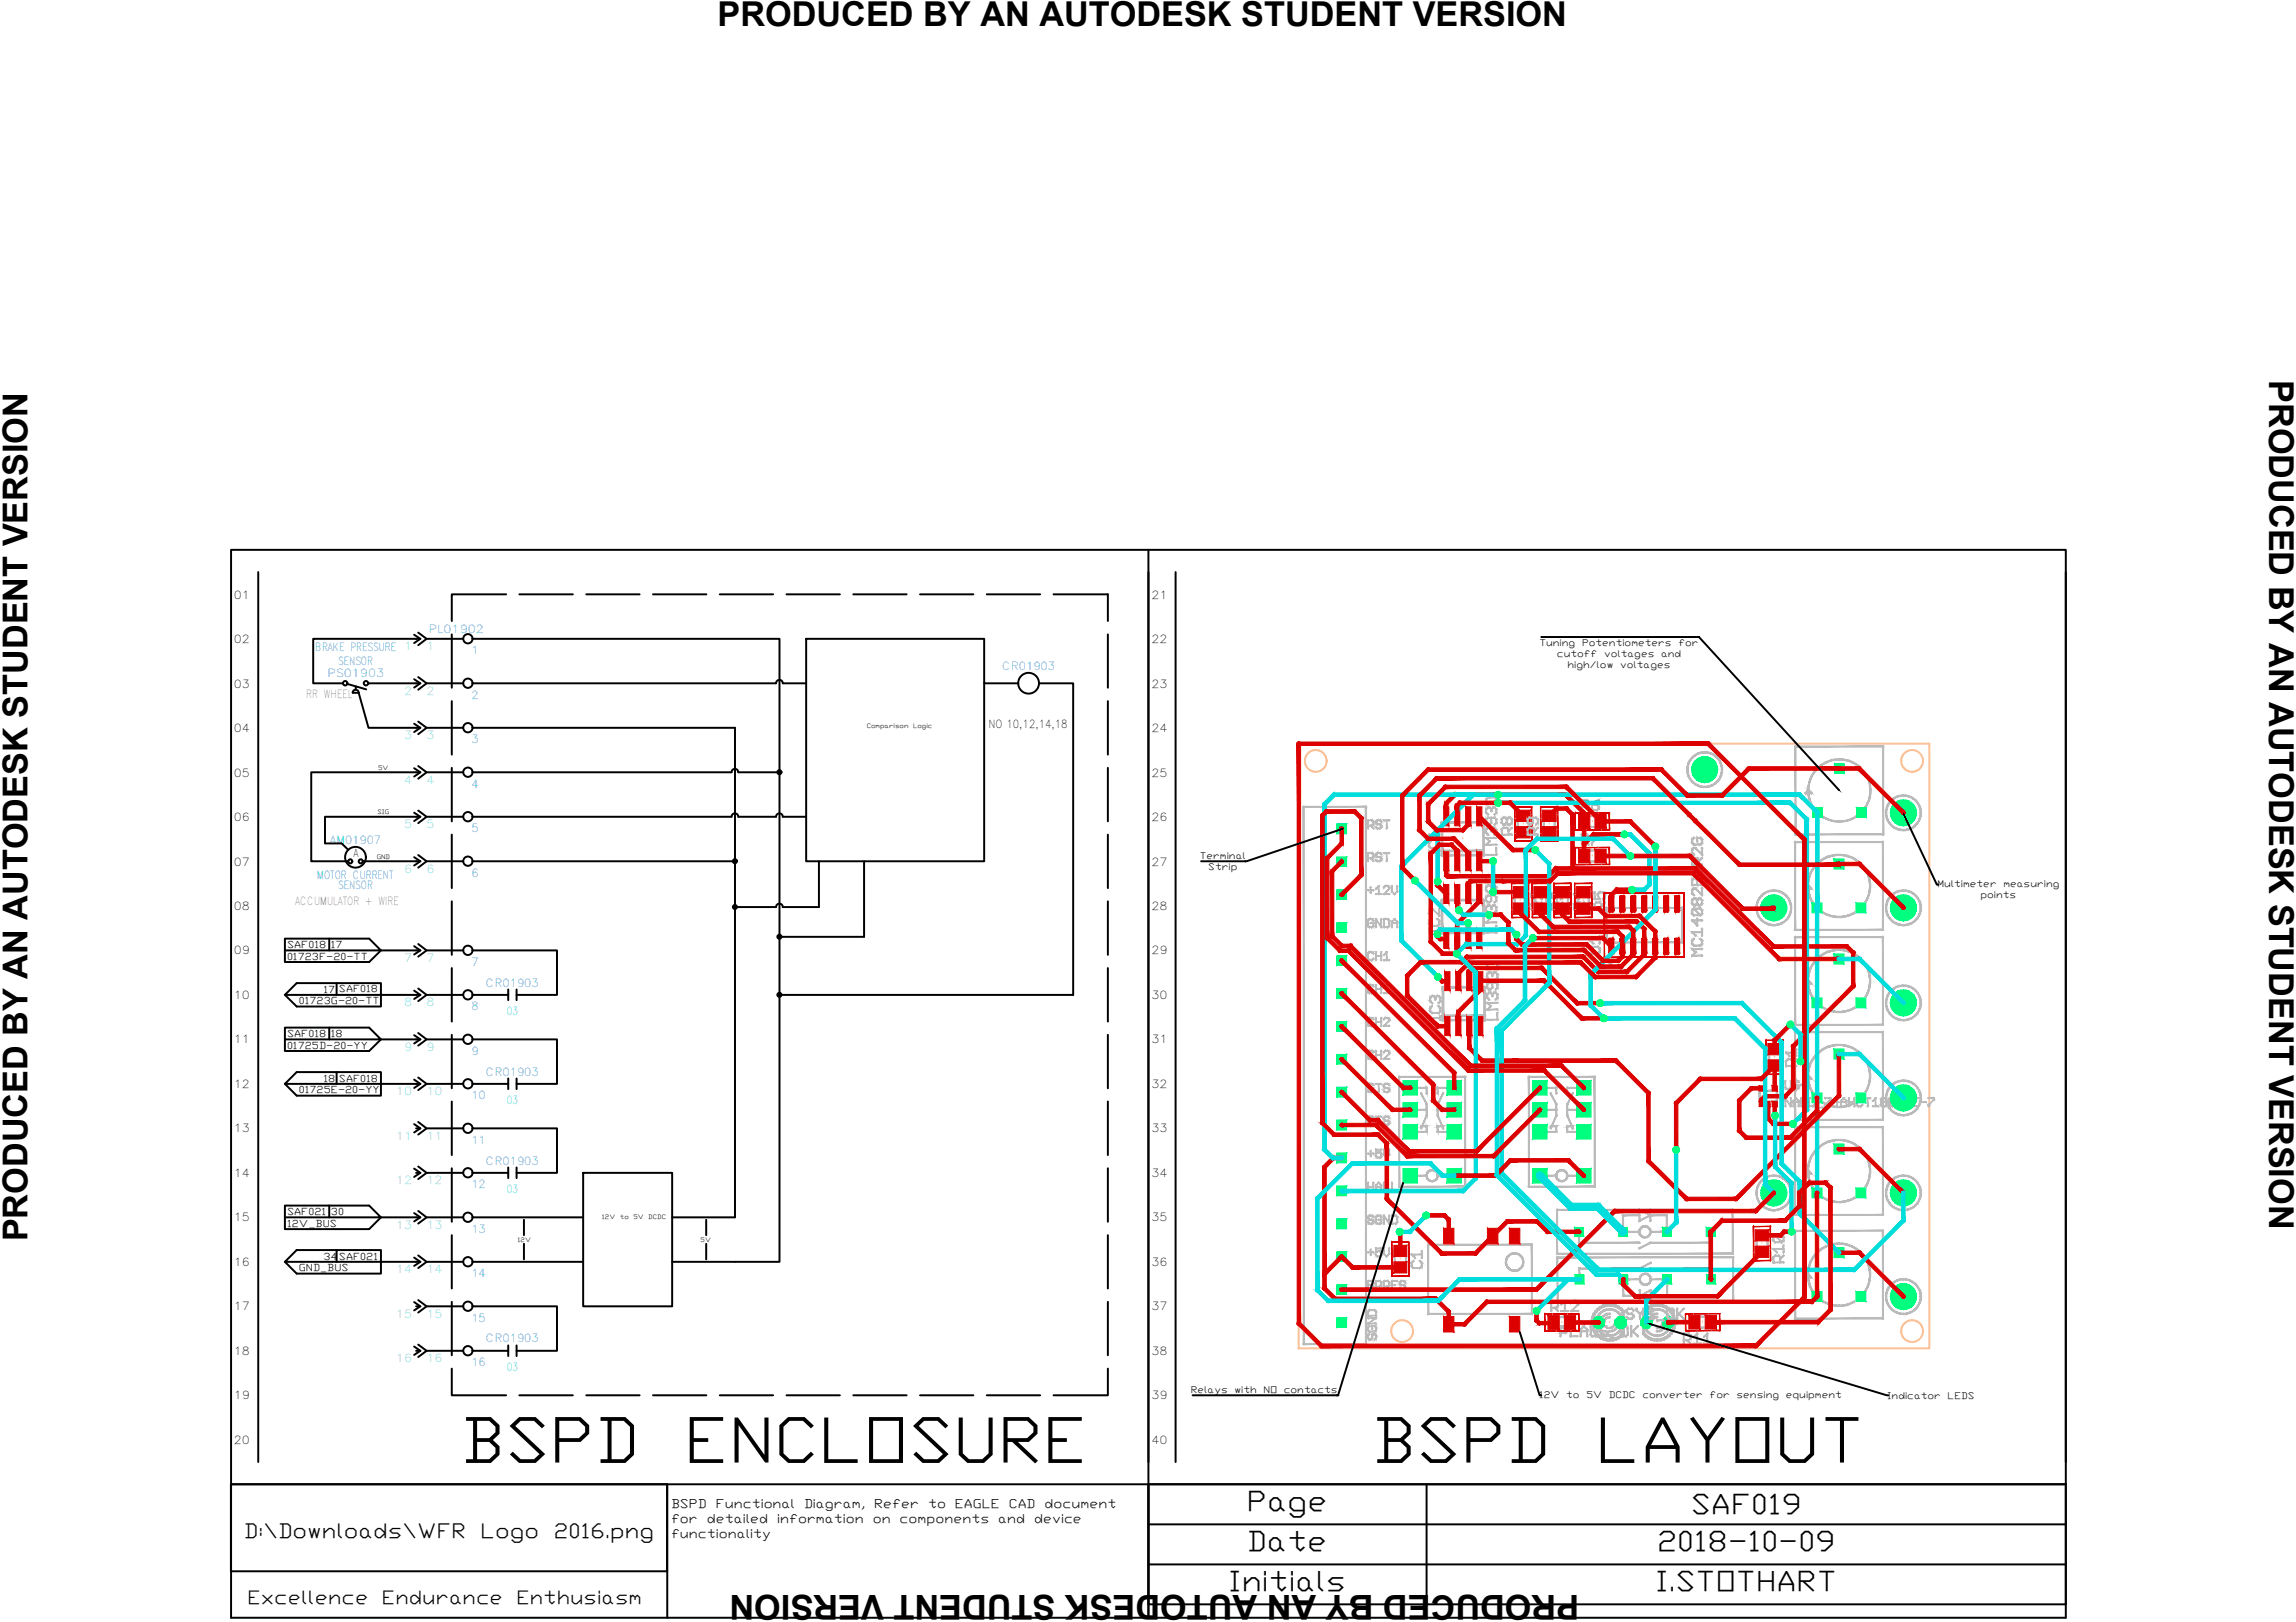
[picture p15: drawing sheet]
<svg xmlns="http://www.w3.org/2000/svg" width="297mm" height="210mm" viewBox="0 0 297 210" stroke-linecap="round" stroke-linejoin="round" font-family="sans-serif">
<defs><g id="words">
<g font-size="8.1">
<text x="59.5" y="189.2">BSPD</text>
<text x="88.5" y="189.2">ENCLOSURE</text>
<text x="177.4" y="189.2">BSPD</text>
<text x="206.4" y="189.2">LAYOUT</text>
</g>
<g font-size="4.4">
<text x="92.8" y="3.4">PRODUCED BY AN AUTODESK STUDENT VERSION</text>
<text x="293.6" y="49.2" transform="rotate(90 293.6 49.2)">PRODUCED BY AN AUTODESK STUDENT VERSION</text>
<text x="3.5" y="160.6" transform="rotate(-90 3.5 160.6)">PRODUCED BY AN AUTODESK STUDENT VERSION</text>
<text x="204.3" y="206.4" transform="rotate(180 204.3 206.4)">PRODUCED BY AN AUTODESK STUDENT VERSION</text>
</g>
<g font-size="3.6">
<text x="161.3" y="195.6">Page</text>
<text x="218.7" y="196">SAF019</text>
<text x="161.3" y="200.7">Date</text>
<text x="214.4" y="200.7">2018-10-09</text>
<text x="158.9" y="205.9">Initials</text>
<text x="214.2" y="205.9">I.STOTHART</text>
</g>
<g font-size="2.6">
<text x="31.5" y="199">D:\Downloads\WFR</text>
<text x="62.2" y="199">Logo</text>
<text x="71.7" y="199">2016.png</text>
</g>
<g font-size="2.4">
<text x="32" y="207.6">Excellence</text>
<text x="49.4" y="207.6">Endurance</text>
<text x="66.8" y="207.6">Enthusiasm</text>
</g>
<g font-size="1.6">
<text x="86.8" y="195.2">BSPD</text>
<text x="86.8" y="197.1">for</text>
<text x="91.5" y="197.1">detailed</text>
<text x="92.6" y="195.2">Functional</text>
<text x="100.5" y="197.1">information</text>
<text x="104" y="195.2">Diagram,</text>
<text x="112.9" y="197.1">on</text>
<text x="113.1" y="195.2">Refer</text>
<text x="116.4" y="197.1">components</text>
<text x="120.1" y="195.2">to</text>
<text x="123.5" y="195.2">EAGLE</text>
<text x="129.1" y="197.1">and</text>
<text x="130.5" y="195.2">CAD</text>
<text x="133.8" y="197.1">device</text>
<text x="135.1" y="195.2">document</text>
<text x="86.8" y="199">functionality</text>
</g>
<g font-size="1.5">
<text x="30.3" y="77.5">01</text>
<text x="149" y="77.5">21</text>
<text x="30.3" y="83.2">02</text>
<text x="149" y="83.2">22</text>
<text x="30.3" y="89">03</text>
<text x="149" y="89">23</text>
<text x="30.3" y="94.7">04</text>
<text x="127.9" y="94.2">NO 10,12,14,18</text>
<text x="149" y="94.7">24</text>
<text x="30.3" y="100.5">05</text>
<text x="149" y="100.5">25</text>
<text x="30.3" y="106.2">06</text>
<text x="149" y="106.2">26</text>
<text x="30.3" y="112">07</text>
<text x="45.7" y="110.9">A</text>
<text x="149" y="112">27</text>
<text x="30.3" y="117.8">08</text>
<text x="149" y="117.8">28</text>
<text x="30.3" y="123.5">09</text>
<text x="149" y="123.5">29</text>
<text x="30.3" y="129.3">10</text>
<text x="149" y="129.3">30</text>
<text x="30.3" y="135">11</text>
<text x="149" y="135">31</text>
<text x="30.3" y="140.8">12</text>
<text x="149" y="140.8">32</text>
<text x="30.3" y="146.6">13</text>
<text x="149" y="146.6">33</text>
<text x="30.3" y="152.3">14</text>
<text x="149" y="152.3">34</text>
<text x="30.3" y="158.1">15</text>
<text x="149" y="158.1">35</text>
<text x="30.3" y="163.8">16</text>
<text x="149" y="163.8">36</text>
<text x="30.3" y="169.6">17</text>
<text x="149" y="169.6">37</text>
<text x="30.3" y="175.3">18</text>
<text x="149" y="175.3">38</text>
<text x="30.3" y="181.1">19</text>
<text x="149" y="181.1">39</text>
<text x="30.3" y="186.9">20</text>
<text x="149" y="186.9">40</text>
</g>
<g font-size="1.5" fill="#007fff">
<text x="55.5" y="81.9">PL01902</text>
<text x="40.8" y="84.3">BRAKE PRESSURE 1</text>
<text x="42.4" y="87.6">PS01903</text>
<text x="43.8" y="86">SENSOR</text>
<text x="61" y="84.7">1</text>
<text x="129.7" y="86.7">CR01903</text>
<text x="61" y="90.4">2</text>
<text x="61" y="96.2">3</text>
<text x="61" y="101.9">4</text>
<text x="61" y="107.7">5</text>
<text x="41" y="113.7">MOTOR CURRENT</text>
<text x="42.7" y="109.2">AM01907</text>
<text x="61" y="113.4">6</text>
<text x="43.7" y="115.1">SENSOR</text>
<text x="61" y="125">7</text>
<text x="61" y="130.7">8</text>
<text x="62.9" y="127.7">CR01903</text>
<text x="61" y="136.5">9</text>
<text x="61" y="142.2">10</text>
<text x="62.9" y="139.2">CR01903</text>
<text x="61" y="148">11</text>
<text x="61" y="153.7">12</text>
<text x="62.9" y="150.7">CR01903</text>
<text x="61" y="159.5">13</text>
<text x="61" y="165.3">14</text>
<text x="61" y="171">15</text>
<text x="62.9" y="173.7">CR01903</text>
<text x="61" y="176.8">16</text>
</g>
<g font-size="1.5" fill="#6eddc1">
<text x="52.3" y="89.9">2</text>
<text x="55.2" y="84.2">1</text>
<text x="55.2" y="89.9">2</text>
<text x="52.3" y="95.7">3</text>
<text x="55.2" y="95.7">3</text>
<text x="52.3" y="101.4">4</text>
<text x="55.2" y="101.4">4</text>
<text x="52.3" y="107.2">5</text>
<text x="55.2" y="107.2">5</text>
<text x="52.3" y="113">6</text>
<text x="55.2" y="113">6</text>
<text x="52.3" y="124.5">7</text>
<text x="55.2" y="124.5">7</text>
<text x="52.3" y="130.2">8</text>
<text x="55.2" y="130.2">8</text>
<text x="52.3" y="136">9</text>
<text x="55.2" y="136">9</text>
<text x="51.2" y="141.7">10</text>
<text x="55.2" y="141.7">10</text>
<text x="51.2" y="147.5">11</text>
<text x="55.2" y="147.5">11</text>
<text x="51.2" y="153.3">12</text>
<text x="55.2" y="153.3">12</text>
<text x="51.2" y="159">13</text>
<text x="55.2" y="159">13</text>
<text x="51.2" y="164.8">14</text>
<text x="55.2" y="164.8">14</text>
<text x="51.2" y="170.5">15</text>
<text x="55.2" y="170.5">15</text>
<text x="51.2" y="176.3">16</text>
<text x="55.2" y="176.3">16</text>
</g>
<g font-size="1.5" fill="#808080">
<text x="39.6" y="90.3">RR WHEEL</text>
<text x="38.2" y="117.1">ACCUMULATOR + WIRE</text>
</g>
<g font-size="1.5" fill="#00b8b8">
<text x="65.6" y="131.3">03</text>
<text x="65.6" y="142.8">03</text>
<text x="65.6" y="154.3">03</text>
<text x="65.6" y="177.4">03</text>
</g>
<g font-size="1.3">
<text x="37.1" y="122.7">SAF018</text>
<text x="37.1" y="124.2">01723F-20-TT</text>
<text x="42.8" y="122.7">17</text>
<text x="38.7" y="129.9">01723G-20-TT</text>
<text x="41.8" y="128.5">17 SAF018</text>
<text x="37.1" y="134.2">SAF018</text>
<text x="37.1" y="135.7">01725D-20-YY</text>
<text x="42.8" y="134.2">18</text>
<text x="38.7" y="141.4">01725E-20-YY</text>
<text x="41.8" y="140">18 SAF018</text>
<text x="37.1" y="157.2">SAF021</text>
<text x="37.1" y="158.7">12V_BUS</text>
<text x="42.8" y="157.2">30</text>
<text x="38.7" y="164.5">GND_BUS</text>
<text x="41.8" y="163">34SAF021</text>
</g>
<g font-size="1.2">
<text x="199.2" y="83.6">Tuning</text>
<text x="204.7" y="83.6">Potentiometers</text>
<text x="217.1" y="83.6">for</text>
<text x="201.4" y="85">cutoff</text>
<text x="202.8" y="86.5">high/low</text>
<text x="207.5" y="85">voltages</text>
<text x="209.6" y="86.5">voltages</text>
<text x="214.9" y="85">and</text>
<text x="155.2" y="111.2">Terminal</text>
<text x="156.3" y="112.6">Strip</text>
<text x="250.6" y="114.8">Multimeter</text>
<text x="256.2" y="116.2">points</text>
<text x="259.2" y="114.8">measuring</text>
<text x="154.1" y="180.3">Relays</text>
<text x="159.7" y="180.3">with</text>
<text x="163.5" y="180.3">NO</text>
<text x="166.1" y="180.3">contacts</text>
<text x="199.1" y="180.9">12V</text>
<text x="202.6" y="180.9">to</text>
<text x="205.2" y="180.9">5V</text>
<text x="208.1" y="180.9">DCDC</text>
<text x="212.5" y="180.9">converter</text>
<text x="221.2" y="180.9">for</text>
<text x="224.7" y="180.9">sensing</text>
<text x="231" y="180.9">equipment</text>
<text x="244.1" y="181">Indicator</text>
<text x="252" y="181">LEDS</text>
</g>
<g font-size=".8">
<text x="112.1" y="94.2">Comparison</text>
<text x="118.1" y="94.2">Logic</text>
<text x="48.9" y="99.6">5V</text>
<text x="48.8" y="105.4">SIG</text>
<text x="48.7" y="111.1">GND</text>
<text x="67" y="160.7">12V</text>
<text x="77.9" y="157.8">12V</text>
<text x="80.2" y="157.8">to</text>
<text x="81.9" y="157.8">5V</text>
<text x="83.9" y="157.8">DCDC</text>
<text x="90.6" y="160.7">5V</text>
</g>
</g></defs>
<g fill="none" stroke="#000" stroke-width=".25">
<path d="M29.9 71.2h237.4v138.2h-237.4zM33.4 74v115.2M65.5 76.9h-7.1v3.5M67.2 76.9h6.9M75.8 76.9h6.9M84.5 76.9h6.9M93.1 76.9h6.9M101.8 76.9h6.9M110.4 76.9h6.9M119 76.9h6.9M127.7 76.9h6.9M136.3 76.9h7v3.5"/>
<path d="M148.6 71.2v138.2M152.1 74v115.2M267.3 74v115.2M44.9 88.5l2.5 .7M45.7 89.4a.39 .39 0 0 1 .4-.1 .39 .39 0 0 1 .3 .3h-.8zM46 88.8v.5M46.4 89.7l1.3 4.5h6.7M47.6 88.4h6.8M53.6 82.1l.8 .6-.8 .5M53.6 87.9l.8 .5-.8 .6M53.6 93.7l.8 .5-.8 .5M53.6 99.4l.8 .5-.8 .6"/>
<path d="M54.1 81.9l1.1 .8-1.1 .8M54.1 87.6l1.1 .8-1.1 .9M54.1 93.4l1.1 .8-1.1 .8M54.1 99.1l1.1 .8-1.1 .9M54.4 99.9h-14.1v11.6h4.8M54.4 82.7h-13.9v5.7h3.9M55.2 94.2h4.7M55.2 99.9h4.7M55.2 88.4h4.7M55.2 82.7h4.7M58.4 82.1v6.9M58.4 90.7v7"/>
<path d="M58.4 99.4v6.9M61.1 82.7h39.7v80.6h-13.8M61.1 99.9h33.5a.43 .43 0 0 1 .5-.4 .43 .43 0 0 1 .4 .4h5.3M61.1 88.4h39.3a.43 .43 0 0 1 .4-.4 .43 .43 0 0 1 .5 .4h3M61.1 94.2h34v17.3M104.3 82.7h23v28.8h-23zM127.3 88.4h4.4M134.4 88.4h4.4v40.3h-38M143.3 82.1v6.9M143.3 90.7v7M143.3 99.4v6.9M199.4 82.4h20.4"/>
<path d="M219.6 82.4h.2l18.1 19.8M47 111.5h7.4M53.6 105.2l.8 .5-.8 .5M53.6 110.9l.8 .6-.8 .5M54.1 104.9l1.1 .8-1.1 .8M54.1 110.7l1.1 .8-1.1 .8M54.4 105.7h-12.4v3.4h2.2l.8 .9M55.2 105.7h4.7M55.2 111.5h4.7M58.4 108v6.9M58.4 116.6v7M61.1 111.5h34v46h-8.1"/>
<path d="M61.1 105.7h33.5a.43 .43 0 0 1 .5-.4 .43 .43 0 0 1 .4 .4h4.9a.43 .43 0 0 1 .4-.4 .43 .43 0 0 1 .5 .4h3M105.9 111.5v5.9h-4.6a.43 .43 0 0 0-.5-.5 .43 .43 0 0 0-.4 .5h-5.3M111.8 111.5v9.7h-11M143.3 108v6.9M143.3 116.6v7M155.4 111.5h5.8M173.6 107.3l-12.3 4.2h-.2M246.3 105.4l4.3 9.1h.2M36.9 123h12.4l-1.5-1.5h-10.9v3h10.9l1.5-1.5h5.1M36.9 128.7l1.5 1.6h10.9v-3.1h-10.9l-1.5 1.5h17.5M36.9 134.5h12.4l-1.5-1.5h-10.9v3h10.9l1.5-1.5h5.1M42.6 121.5v1.5"/>
<path d="M42.6 133v1.5M43.5 127.2v1.5M43.5 138.7v1.6M53.6 122.4l.8 .6-.8 .5M53.6 128.2l.8 .5-.8 .6M53.6 134l.8 .5-.8 .5M53.6 139.7l.8 .6-.8 .5M54.1 122.2l1.1 .8-1.1 .8M54.1 127.9l1.1 .8-1.1 .9M54.1 133.7l1.1 .8-1.1 .8M54.1 139.4l1.1 .9-1.1 .8M55.2 128.7h4.7"/>
<path d="M55.2 123h4.7M55.2 134.5h4.7M58.4 125.3v6.9M58.4 133.9v6.9M61.1 134.5h11v5.8h-5.3M61.1 123h11v5.7h-5.3M61.1 128.7h4.7M65.8 128.1v1.3M65.8 139.6v1.3M66.8 128.1v1.3M66.8 139.6v1.3M143.3 125.3v6.9"/>
<path d="M143.3 133.9v6.9M36.9 157.5h12.4l-1.5-1.5h-10.9v3.1h10.9l1.5-1.6h5.1M36.9 140.3l1.5 1.5h10.9v-3.1h-10.9l-1.5 1.6h17.5M42.6 156v1.5M53.6 145.5l.8 .5-.8 .6M53.6 151.2l.8 .6-.8 .5M53.6 157l.8 .5-.8 .6M53.8 151.8h.6M53.8 146h.6M54.1 145.2l1.1 .8-1.1 .8M54.1 151l1.1 .8-1.1 .8M54.1 156.7l1.1 .8-1.1 .8"/>
<path d="M55.2 151.8h4.7M55.2 140.3h4.7M55.2 157.5h4.7M55.2 146h4.7M58.4 142.6v6.9M58.4 151.2v6.9M58.4 159.8v6.9M61.1 146h11v5.8h-5.3M61.1 151.8h4.7M61.1 140.3h4.7M61.1 157.5h14.3M65.8 151.1v1.4"/>
<path d="M66.8 151.1v1.4M67.8 157.9v1.9M75.4 151.8h11.6v17.3h-11.6zM91.4 157.9v1.9M143.3 142.6v6.9M143.3 151.2v6.9M143.3 159.8v6.9M181.5 153.2l-8.4 27.4h-.2M36.9 163.3l1.5 1.5h10.9v-3h-10.9l-1.5 1.5h17.5M43.5 161.8v1.5M53.6 162.7l.8 .6-.8 .5M53.6 168.5l.8 .6-.8 .5"/>
<path d="M53.6 174.3l.8 .5-.8 .5M53.8 174.8h.6M53.8 169.1h.6M54.1 162.5l1.1 .8-1.1 .8M54.1 168.2l1.1 .9-1.1 .8M54.1 174l1.1 .8-1.1 .8M55.2 174.8h4.7M55.2 163.3h4.7M55.2 169.1h4.7M58.4 177.1v3.5h7.1M58.4 168.5v6.9M61.1 169.1h11v5.7h-5.3"/>
<path d="M61.1 174.8h4.7M61.1 163.3h14.3M65.8 174.1v1.4M66.8 174.1v1.4M67.8 161v2M91.4 161v2M143.3 177.1v3.5h-7M143.3 168.5v6.9M196.6 172.5l2.6 8.1h.2M213.5 171.3l30.8 9.3M29.9 192.1h56.4v11.2h-56.4zM29.9 192.1h237.4v15.5h-118.7v-15.5"/>
<path d="M67.2 180.6h6.9M75.8 180.6h6.9M84.5 180.6h6.9M86.3 192.1v17.3M93.1 180.6h6.9M101.8 180.6h6.9M110.4 180.6h6.9M119 180.6h6.9M127.7 180.6h6.9M148.6 197.3h118.7M154.3 180.6h18.9M184.6 192.1v15.5"/>
<path d="M148.6 202.5h118.7"/>
<circle cx="44.7" cy="88.4" r=".29"/>
<circle cx="47.3" cy="88.4" r=".29"/>
<circle cx="60.5" cy="82.7" r=".6"/>
<circle cx="60.5" cy="88.4" r=".6"/>
<circle cx="60.5" cy="94.2" r=".6"/>
<circle cx="60.5" cy="99.9" r=".6"/>
<circle cx="100.8" cy="99.9" r=".26"/>
<circle cx="100.8" cy="99.9" r=".16"/>
<circle cx="100.8" cy="99.9" r=".07"/>
<circle cx="133.1" cy="88.4" r="1.34"/>
<circle cx="45.3" cy="111.5" r=".26"/>
<circle cx="46" cy="110.9" r="1.34"/>
<circle cx="46.7" cy="111.5" r=".26"/>
<circle cx="60.5" cy="105.7" r=".6"/>
<circle cx="60.5" cy="111.4" r=".6"/>
<circle cx="95.1" cy="117.4" r=".26"/>
<circle cx="95.1" cy="111.4" r=".26"/>
<circle cx="95.1" cy="117.4" r=".16"/>
<circle cx="95.1" cy="111.4" r=".16"/>
<circle cx="95.1" cy="111.4" r=".07"/>
<circle cx="95.1" cy="117.4" r=".07"/>
<circle cx="60.5" cy="134.5" r=".6"/>
<circle cx="60.5" cy="123" r=".6"/>
<circle cx="60.5" cy="128.7" r=".6"/>
<circle cx="100.8" cy="128.7" r=".26"/>
<circle cx="100.8" cy="121.2" r=".26"/>
<circle cx="100.8" cy="128.7" r=".16"/>
<circle cx="100.8" cy="121.2" r=".16"/>
<circle cx="100.8" cy="121.2" r=".07"/>
<circle cx="100.8" cy="128.7" r=".07"/>
<circle cx="60.5" cy="157.5" r=".6"/>
<circle cx="60.5" cy="151.8" r=".6"/>
<circle cx="60.5" cy="140.3" r=".6"/>
<circle cx="60.5" cy="146" r=".6"/>
<circle cx="60.5" cy="163.3" r=".6"/>
<circle cx="60.5" cy="169" r=".6"/>
<circle cx="60.5" cy="174.8" r=".6"/>
</g>
<g fill="none" stroke="#ffbf7f" stroke-width=".25">
<path d="M168 96.2h81.6v78.3h-81.6z"/>
<circle cx="170.2" cy="98.5" r="1.41"/>
<circle cx="247.4" cy="98.5" r="1.41"/>
<circle cx="181.4" cy="172.3" r="1.41"/>
<circle cx="247.4" cy="172.3" r="1.41"/>
</g>
<g fill="#bababa" stroke="#bababa" stroke-width=".13">
<path d="M191.9 110.1h.1v.1z"/>
<path d="M191.8 106.3l.1 .1h-.1z"/>
<path d="M191.9 110.7h.1z"/>
<path d="M191.8 110l.1 .1z"/>
<path d="M186.5 110.7v.1z"/>
<path d="M191.9 110.5l.1 .1-.1 .1z"/>
<path d="M186.5 110v.1h-.1z"/>
<path d="M186.5 110.7h.2z"/>
<path d="M186.5 106.3v.1h-.1z"/>
<path d="M186.5 110.1h.2l-.1 .1z"/>
<path d="M191.9 106.3h.1l-.1 .1z"/>
<path d="M186.5 106.4v.1z"/>
<path d="M186.5 110.1v.1z"/>
<path d="M191.9 110h.1l-.1 .1z"/>
<path d="M192.9 104.7v.1z"/>
<path d="M191.9 120.2h.1z"/>
<path d="M191.8 116.4l.1 .1z"/>
<path d="M191.9 120.7h.1v.1z"/>
<path d="M191.8 120.1l.1 .1h-.1z"/>
<path d="M186.5 120.7v.1z"/>
<path d="M191.9 120.6h.1l-.1 .1z"/>
<path d="M186.5 120.1v.1h-.1z"/>
<path d="M186.5 120.7h.2l-.1 .1z"/>
<path d="M186.5 116.4v.1h-.1z"/>
<path d="M186.5 120.2h.2z"/>
<path d="M191.9 116.4h.1l-.1 .1z"/>
<path d="M186.5 116.5v.1z"/>
<path d="M186.5 120.2v.1z"/>
<path d="M191.9 120.1h.1l-.1 .1z"/>
<path d="M192.1 131.5h.1z"/>
<path d="M192 127.7l.1 .1h-.2z"/>
<path d="M192.1 132h.1l-.1 .1z"/>
<path d="M192 131.4l.1 .1h-.2z"/>
<path d="M186.7 132v.1h-.1z"/>
<path d="M192.1 131.9v.1z"/>
<path d="M186.6 131.4l.1 .1h-.1z"/>
<path d="M186.7 132h.1v.1z"/>
<path d="M186.6 127.7l.1 .1h-.1z"/>
<path d="M186.7 131.5h.1z"/>
<path d="M192.1 127.6v.1v.1z"/>
<path d="M186.7 127.8v.1l-.1-.1z"/>
<path d="M186.6 131.5h.1v.1z"/>
<path d="M192.1 131.3v.1v.1z"/>
<path d="M212.6 172.6h.2l-.1 .1z"/>
<path d="M212.5 169.6l.1 .1h-.1z"/>
<path d="M215.7 172.2v.1z"/>
<path d="M216 171.1h.1z"/>
<path d="M216.1 171.1l.1 .1z"/>
<path d="M215.6 170h.1z"/>
<path d="M212.6 171.1h.1z"/>
<path d="M213.1 172.2l.1 .1z"/>
<path d="M213 170h.1z"/>
<path d="M212.7 171.1l.1 .1z"/>
<path d="M212.9 172.1h.1z"/>
<path d="M214.4 172.8v.1z"/>
<path d="M215.7 172.1l.1 .1z"/>
<path d="M214.4 169.4v.1z"/>
<path d="M213 170.1v.1z"/>
<path d="M215.7 170.1l.1-.1z"/>
<path d="M214.4 171.9v.1z"/>
<path d="M215 171.1h.1z"/>
<path d="M214.4 172.3v.1z"/>
<path d="M215.5 171.1h.1z"/>
<path d="M214.4 170.3v.1z"/>
<path d="M213.7 171.1v.1z"/>
<path d="M214.4 169.9v.1z"/>
<path d="M213.3 171.1v.1z"/>
<path d="M212.5 172.6h.1l-.1 .1z"/>
<path d="M214.4 173.3h.1l-.1 .1z"/>
<path d="M214.4 173.4v.2l-.1-.1z"/>
<path d="M216.3 172.1h.1v.1z"/>
<path d="M214.4 168.7l.1 .1-.1 .1z"/>
<path d="M212.7 169.7l.1 .1h-.1z"/>
<path d="M216.4 170l.1-.1v.2z"/>
<path d="M214.4 168.9v.1h-.1z"/>
<path d="M216.4 172.2l.1 .1-.1 .1z"/>
<path d="M216.6 171l.1 .1h-.2z"/>
<path d="M216.7 171.1h.1v.2z"/>
<path d="M216.2 169.9l.1 .1h-.1z"/>
<path d="M202.5 171.6h.1z"/>
<path d="M201.8 171.6v.1z"/>
<path d="M201.9 171.6v.1z"/>
<path d="M202.7 171.9l.1-.1z"/>
<path d="M202.4 171.6l.1 .1z"/>
<path d="M202.7 172.3h.1z"/>
<path d="M202.7 171.8v.1z"/>
<path d="M202.5 172.4v.1z"/>
<path d="M202.5 172.5h.1z"/>
<path d="M202.7 172.2v.1z"/>
<path d="M204.4 172l.1 .1z"/>
<path d="M204.9 171.6l.1 .1z"/>
<path d="M205.4 172l-.1 .1z"/>
<path d="M204.8 171.6h.1z"/>
<path d="M205.3 172v.1z"/>
<path d="M205.4 172.2l-.1 .1z"/>
<path d="M205.3 172.2v.1z"/>
<path d="M204.4 172.3h.1z"/>
<path d="M205.8 172.7l.1 .1z"/>
<path d="M205.8 172.7h.1z"/>
<path d="M206 172.9h.1z"/>
<path d="M206.5 172.9h-.1z"/>
<path d="M206.6 172.6l.1 .1z"/>
<path d="M206.4 173v-.1z"/>
<path d="M206.6 171.6h.1z"/>
<path d="M207.7 171.6h.1z"/>
<path d="M207.7 171.6v.1z"/>
<path d="M207.9 171.9l.1-.1z"/>
<path d="M207.2 171.6l.1 .1z"/>
<path d="M207.3 171.6v.1z"/>
<path d="M207.1 171.8v.1z"/>
<path d="M207.1 171.9h.1z"/>
<path d="M207.1 172.1h.1z"/>
<path d="M207.3 172.3l.1-.1z"/>
<path d="M207.7 172.2v.1z"/>
<path d="M207.9 172.5l.1-.1z"/>
<path d="M207.9 172.7l.1 .1z"/>
<path d="M207.9 172.7h.1z"/>
<path d="M207.9 172.4v.1z"/>
<path d="M207.7 172.9l.1 .1z"/>
<path d="M207.9 172.6v.1z"/>
<path d="M207.3 172.9h.1z"/>
<path d="M209.3 173.1v.1z"/>
<path d="M209.9 171.6v.1z"/>
<path d="M209.9 171.6l.1 .1z"/>
<path d="M209.7 171.8v.1z"/>
<path d="M209.9 173v-.1z"/>
<path d="M210 172.9h-.1z"/>
<path d="M209.6 172.7h.1z"/>
<path d="M210.5 172.6l.1 .1z"/>
<path d="M210.3 172.9h.1z"/>
<path d="M210.5 171.8l.1 .1z"/>
<path d="M210.3 171.6v.1z"/>
<path d="M210.6 171.8v.1z"/>
<path d="M211 172.9l.1 .1z"/>
<path d="M211 172.9h.1z"/>
<path d="M211.9 171.6v.1z"/>
<path d="M211.8 171.6h.1z"/>
<path d="M211 172.4v.1z"/>
<path d="M211 172.5h.1z"/>
<path d="M211.8 173l.1-.1z"/>
<path d="M211.2 172.3h.1z"/>
<path d="M230.2 136h.1z"/>
<path d="M230.3 137.6l.1 .1z"/>
<path d="M228.8 136h.1z"/>
<path d="M228.9 137.6v.1z"/>
<path d="M197.3 115.7h.1h-.1z"/>
<path d="M197.4 117.3v.1z"/>
<path d="M195.9 117.3l.1 .1z"/>
<path d="M200 115.7h.1z"/>
<path d="M200.1 117.3v.1z"/>
<path d="M198.6 117.3l.1 .1z"/>
<path d="M202.8 117.3l.1 .1z"/>
<path d="M201.4 117.3l.1 .1z"/>
<path d="M205.5 117.3l.1 .1z"/>
<path d="M204.1 117.3l.1 .1z"/>
<path d="M206.8 115.9h-.1z"/>
<path d="M207 116.3v.1z"/>
<path d="M205.2 105.6v.1z"/>
<path d="M206.8 105.5v.1z"/>
<path d="M205.2 107v.1z"/>
<path d="M206.8 106.9v.1z"/>
<path d="M206.4 103.7v.1z"/>
<path d="M206.8 103.5v.1z"/>
<path d="M206.8 110v.1z"/>
<path d="M205.2 111.5v.1z"/>
<path d="M206.8 111.4v.1z"/>
<path d="M196.3 107.4l.1 .1z"/>
<path d="M196.4 105.8h-.1z"/>
<path d="M197.8 107.4v.1z"/>
<path d="M197.7 105.8h.1z"/>
<path d="M197.7 105.8h.1h-.1z"/>
<path d="M199.7 107.4l.1 .1z"/>
<path d="M199.8 105.8h-.1z"/>
<path d="M201.1 107.4l.1 .1z"/>
<path d="M201.2 105.8h-.1z"/>
<path d="M228.6 160.1h.1z"/>
<path d="M228.7 161.7v.1z"/>
<path d="M227.2 160.1h.1z"/>
<path d="M221.1 171.7v.1z"/>
<path d="M219.5 171.8l-.1 .1z"/>
<path d="M221.1 170.4h.1z"/>
<path d="M221.1 170.3v.1z"/>
<path d="M219.5 170.4h-.1z"/>
<path d="M201.3 170.4v.1z"/>
<path d="M202.8 170.3v.1z"/>
<path d="M201.2 171.9h.1v.1z"/>
<path d="M202.8 171.8v.1z"/>
<path d="M209.9 169.6l.1 .1h-.1z"/>
<path d="M210 172.6h.1v.1z"/>
<path d="M206.5 171.1h.1z"/>
<path d="M206.6 171.1h-.1h.1z"/>
<path d="M206.5 171.1h-.1z"/>
<path d="M207 172.3h.1z"/>
<path d="M209.9 171.1h.1z"/>
<path d="M209.6 172.2v.1z"/>
<path d="M210 171.1h-.1h.1z"/>
<path d="M209.6 170.2l.1-.1z"/>
<path d="M208.2 169.4v.1z"/>
<path d="M206.9 170.1v.1z"/>
<path d="M209.5 172.1h.1v.1z"/>
<path d="M206.8 172.2h.1z"/>
<path d="M208.2 172.8v.1z"/>
<path d="M208.2 170.3v.1z"/>
<path d="M207.5 171.1l.1 .1z"/>
<path d="M208.2 169.9v.1z"/>
<path d="M207.1 171.1l.1 .1z"/>
<path d="M208.2 171.9v.1z"/>
<path d="M208.9 171.1h.1z"/>
<path d="M208.2 172.3v.1z"/>
<path d="M209.3 171.1h.1z"/>
<path d="M210 169.7l.1-.1v.1z"/>
<path d="M208.1 169l.1-.1v.1z"/>
<path d="M208.2 168.7l.2 .1-.2 .1z"/>
<path d="M206.2 170.1l.2 .1h-.1z"/>
<path d="M208.2 173.4v.2l-.1-.1z"/>
<path d="M209.9 172.5h.1v.1z"/>
<path d="M206.1 172.2l.2 .1-.2 .1z"/>
<path d="M208.2 173.3h.2l-.2 .1z"/>
<path d="M206.1 170l.1-.1v.2z"/>
<path d="M206 171.1h.1v.2z"/>
<path d="M205.9 171l.1 .1h-.2z"/>
<path d="M206.3 172.3h.1v.1z"/>
<path d="M211.3 169.6h.1z"/>
<path d="M210.4 169.6v.1z"/>
<path d="M210.4 169.8l.1 .1z"/>
<path d="M210.4 169.8v.1z"/>
<path d="M211.1 169.9v.1z"/>
<path d="M210.6 170v.1z"/>
<path d="M210.7 170v.1z"/>
<path d="M211.3 170.2h.1z"/>
<path d="M211 170v.1z"/>
<path d="M211.3 170.4l.1 .1z"/>
<path d="M211 170.6l.1 .1z"/>
<path d="M211.1 170.6v.1z"/>
<path d="M210.4 170.4v.1z"/>
<path d="M210.7 170.6v.1z"/>
<path d="M211.7 169.3l.1 .1z"/>
<path d="M211.7 169.6h.1z"/>
<path d="M212.2 170v.1z"/>
<path d="M212.1 170.7h.1z"/>
<path d="M212.1 170h.1z"/>
<path d="M213.6 169.4h.1z"/>
<path d="M213.2 169.4h.1z"/>
<path d="M213 169.6v.1z"/>
<path d="M213 169.6h.1z"/>
<path d="M213.2 169.3l.1 .1z"/>
<path d="M213 169.8l.1 .1z"/>
<path d="M213 169.7h.1z"/>
<path d="M213 169.8v.1z"/>
<path d="M213.3 170l-.1 .1z"/>
<path d="M213.6 170h.1z"/>
<path d="M213.9 170.4l.1 .1z"/>
<path d="M213.2 170.7h.1z"/>
<path d="M213.7 170.6v.1z"/>
<path d="M213 170.4h.1z"/>
<path d="M213 170.4v.1z"/>
<path d="M213.3 170.6v.1z"/>
<path d="M215.3 170.8l-.1 .1z"/>
<path d="M215.2 170.8v.1z"/>
<path d="M216.3 169.3h.1z"/>
<path d="M215.7 169.6v.1z"/>
<path d="M215.7 170.4v.1z"/>
<path d="M215.9 170.6v.1z"/>
<path d="M215.6 170.4v.1z"/>
<path d="M216.3 170.6v.1z"/>
<path d="M216.3 170.7h.1z"/>
<path d="M216.5 170.4l.1 .1z"/>
<path d="M216.5 169.6h.1z"/>
<path d="M216.9 169.3l.1 .1z"/>
<path d="M217 170.2v.1z"/>
<path d="M217.9 170.6l-.1 .1z"/>
<path d="M217.1 170h.1z"/>
<path d="M168.7 173.9v.1z"/>
<path d="M168.7 104.3v.1z"/>
<path d="M184.7 161.1h.1z"/>
<path d="M198.2 161v.1z"/>
<path d="M184.8 170v.1z"/>
<path d="M184.7 161l.1 .1z"/>
<path d="M184.7 170.1l.1-.1z"/>
<path d="M198.1 161l.1 .1z"/>
<path d="M198.2 170v.1z"/>
<path d="M224.2 162.2v.1z"/>
<path d="M213.5 156.6h.1z"/>
<path d="M212 156.6h.1z"/>
<path d="M210.7 159.4l-.1 .1z"/>
<path d="M213.5 159.4v.1z"/>
<path d="M221.4 160.8h-.1z"/>
<path d="M212.1 161.5v.1z"/>
<path d="M215.6 157.2l.1 .1z"/>
<path d="M209.9 157.2l.1 .1z"/>
<path d="M212.1 157.2v.1z"/>
<path d="M215.7 157.2v.1z"/>
<path d="M212.1 158v.1z"/>
<path d="M213.5 157.2v.1z"/>
<path d="M213.5 157.3h.1z"/>
<path d="M213.6 157.2l-.1 .1z"/>
<path d="M213.5 158h.1z"/>
<path d="M227.6 142.6h.1z"/>
<path d="M227.6 142.3h.1z"/>
<path d="M229 141.1h.1z"/>
<path d="M224.2 162.6v.1z"/>
<path d="M224.2 168.3l.1 .1z"/>
<path d="M201.5 162.6v.1z"/>
<path d="M224.2 168.4h.1z"/>
<path d="M204.4 164.1h-.1z"/>
<path d="M204.3 164.8l.1 .1z"/>
<path d="M212.2 164.1h-.1z"/>
<path d="M213.6 163.4v.1z"/>
<path d="M213.5 163.4h.1z"/>
<path d="M212.1 164.2v-.1z"/>
<path d="M212.1 164.1l.1 .1z"/>
<path d="M221.4 164.8v.1z"/>
<path d="M221.3 164.1h.1z"/>
<path d="M210 167.7h.1z"/>
<path d="M215.6 166.2l.1 .1z"/>
<path d="M215.7 167.6v.1z"/>
<path d="M212.2 167.6l-.1 .1z"/>
<path d="M212.1 167.6v.1z"/>
<path d="M213.6 166.9v.1z"/>
<path d="M213.5 166.9l.1 .1z"/>
<path d="M212.1 167.7l.1 .1z"/>
<path d="M213.6 168.4l-.1 .1z"/>
<path d="M213.6 168.3v.1z"/>
<path d="M243.7 96.6h-.1z"/>
<path d="M243.6 96.5v.1z"/>
<path d="M232.2 96.7l.1-.1z"/>
<path d="M243.6 108h.1z"/>
<path d="M232.3 108h-.1z"/>
<path d="M232.2 96.6h.1z"/>
<path d="M234.3 102.6l.1 .1z"/>
<path d="M233.5 102.6l.1 .1z"/>
<path d="M233.6 102.6v.1z"/>
<path d="M233.9 102.4h.1z"/>
<path d="M234.3 102.5l-.1 .1z"/>
<path d="M233.8 102.5v.1z"/>
<path d="M234 102.3v.1z"/>
<path d="M233.9 102.3l.1 .1z"/>
<path d="M234.2 102.5v.1z"/>
<path d="M233.7 102.5h.1z"/>
<path d="M233.7 102.6l.1-.1z"/>
<path d="M232.2 132.6l.1 .1z"/>
<path d="M232.2 132.6h.1z"/>
<path d="M233.8 126.8h.1z"/>
<path d="M233.9 126.8h.1z"/>
<path d="M233.8 126.7l.1 .1z"/>
<path d="M233.7 127.2v.1z"/>
<path d="M233.9 127l.1 .1z"/>
<path d="M234.1 127.2h.1z"/>
<path d="M232.2 144.9l.1 .1z"/>
<path d="M232.2 144.9h.1z"/>
<path d="M233.8 139.1h.1z"/>
<path d="M233.8 139l.1 .1z"/>
<path d="M233.7 139.5v.1z"/>
<path d="M233.9 139.3l.1 .1z"/>
<path d="M234.1 139.5h.1z"/>
<path d="M232.2 170.6l.1 .1z"/>
<path d="M232.2 170.6h.1z"/>
<path d="M233.8 164.8h.1z"/>
<path d="M234.3 165.2v.1z"/>
<path d="M233.7 165.2v.1z"/>
<path d="M233.9 165l.1 .1z"/>
<path d="M234.1 165.2h.1z"/>
<path d="M233.6 165.2h.1z"/>
<path d="M233.7 165.3v-.1z"/>
<path d="M232.2 157.2l.1 .1z"/>
<path d="M232.2 157.2h.1z"/>
<path d="M234.2 151.9h.1z"/>
<path d="M233.8 151.4h.1z"/>
<path d="M233.8 151.3l.1 .1z"/>
<path d="M233.7 151.8v.1z"/>
<path d="M233.9 151.6l.1 .1z"/>
<path d="M234.1 151.8h.1z"/>
<path d="M232.2 120.3l.1 .1z"/>
<path d="M232.2 120.3h.1z"/>
<path d="M233.8 114.5h.1z"/>
<path d="M233.9 114.5h.1z"/>
<path d="M233.8 114.4l.1 .1z"/>
<path d="M233.7 114.9v.1z"/>
<path d="M234.1 114.9h.1z"/>
<path d="M206.3 153.6h.1z"/>
<path d="M206.3 139.3v.1z"/>
<path d="M206.2 153.6h.1z"/>
<path d="M206.3 139.4h.1z"/>
<path d="M197.8 153.6h.1z"/>
<path d="M202.7 152.1v.1z"/>
<path d="M202.8 152.1v.1z"/>
<path d="M199.8 152.1h.1z"/>
<path d="M199.9 152.1v.1z"/>
<path d="M201.4 143.6h-.1z"/>
<path d="M201.3 143.5v.1z"/>
<path d="M199.8 143.6h.1z"/>
<path d="M199.9 143.7v-.1z"/>
<path d="M204.2 143.5v.1z"/>
<path d="M201.4 146.4l-.1 .1z"/>
<path d="M201.3 146.4v.1z"/>
<path d="M204.2 146.4v.1z"/>
<path d="M201.4 140.7l-.1 .1z"/>
<path d="M201.3 140.7v.1z"/>
<path d="M204.2 140.7v.1z"/>
<path d="M201.3 144.3l.1 .1z"/>
<path d="M202.7 143.6h.1z"/>
<path d="M202.8 144.3v.1z"/>
<path d="M201.3 143.7v-.1z"/>
<path d="M202.7 140.7l.1 .1z"/>
<path d="M200.6 145.7v.1z"/>
<path d="M202.7 145.7v.1z"/>
<path d="M202.8 145.7v.1z"/>
<path d="M203.4 141.5h.1z"/>
<path d="M202.8 142.9v.1z"/>
<path d="M201.3 142.9h.1z"/>
<path d="M200.6 146l.1 .1z"/>
<path d="M203.5 146v.1z"/>
<path d="M202.7 144.3h.1z"/>
<path d="M189.5 153.5h.1z"/>
<path d="M189.5 153.6h.1z"/>
<path d="M189.5 139.3h.1z"/>
<path d="M181 153.6h.1z"/>
<path d="M186 152.1l-.1 .1z"/>
<path d="M183.2 152.1l-.1 .1z"/>
<path d="M184.6 143.5v.1z"/>
<path d="M183.1 143.7l.1-.1z"/>
<path d="M185.9 143.7l.1-.1z"/>
<path d="M187.5 143.6h-.1z"/>
<path d="M187.4 143.5v.1z"/>
<path d="M184.6 146.4v.1z"/>
<path d="M183.1 146.5h.1z"/>
<path d="M187.5 146.4l-.1 .1z"/>
<path d="M187.4 146.4v.1z"/>
<path d="M185.9 146.5h.1z"/>
<path d="M184.6 140.7v.1z"/>
<path d="M183.1 140.8h.1z"/>
<path d="M187.5 140.7l-.1 .1z"/>
<path d="M187.4 140.7v.1z"/>
<path d="M185.9 140.8h.1z"/>
<path d="M184.5 145.7h.1z"/>
<path d="M184.6 144.3v.1z"/>
<path d="M184.5 143.6h.1z"/>
<path d="M185.9 145.7h.1z"/>
<path d="M185.9 143.6h.1z"/>
<path d="M186 144.3v.1z"/>
<path d="M184.5 142.9h.1z"/>
<path d="M185.9 142.9h.1z"/>
<path d="M185.9 140.7l.1 .1z"/>
<path d="M184.5 140.7l.1 .1z"/>
<path d="M183.8 145.7v.1z"/>
<path d="M183.9 145.7v.1z"/>
<path d="M186.7 145.7h.1z"/>
<path d="M186 145.7l-.1 .1z"/>
<path d="M186.6 141.5h.1z"/>
<path d="M186 142.9l.1 .1z"/>
<path d="M183.8 141.5h.1z"/>
<path d="M184.5 144.3l.1 .1z"/>
<path d="M186.7 146l.1 .1z"/>
<path d="M185.9 144.3h.1z"/>
<path d="M207.8 122h.1z"/>
<path d="M217.5 122h.1z"/>
<path d="M206.8 123.3l-.1 .1z"/>
<path d="M206.7 123.3v.1z"/>
<path d="M206.9 123.1l.1 .1z"/>
<path d="M206.9 122.7h.1z"/>
<path d="M205.6 122.5v.1z"/>
<path d="M205.7 122.5v.1z"/>
<path d="M206.1 122.1h.1z"/>
<path d="M207 121.6v.1z"/>
<path d="M206.9 121.2h.1z"/>
<path d="M218.9 123.7h.1z"/>
<path d="M218.9 122.7v.1z"/>
<path d="M219.3 123.2h.1z"/>
<path d="M220.2 122.7v.1z"/>
<path d="M218.9 121.7l.1 .1z"/>
<path d="M218.9 122.1l.1 .1z"/>
<path d="M219.1 122.4h.1z"/>
<path d="M218.9 122.1h.1z"/>
<path d="M218.8 122.1l.1 .1z"/>
<path d="M220.2 122.1v.1z"/>
<path d="M220.1 122.1h.1z"/>
<path d="M220.1 121.7h.1z"/>
<path d="M219.9 121.5h.1z"/>
<path d="M220.1 121.8l.1-.1z"/>
<path d="M218.9 120.6h.1z"/>
<path d="M218.8 120.6l.1 .1z"/>
<path d="M219.3 121h.1z"/>
<path d="M218.9 120.6v.1z"/>
<path d="M220.1 120.2h.1z"/>
<path d="M220.2 121v.1z"/>
<path d="M220.2 119v.1z"/>
<path d="M219.5 119.8l.1-.1z"/>
<path d="M218.9 119v.1z"/>
<path d="M219.5 119.8h.1z"/>
<path d="M218.9 118.2h.1z"/>
<path d="M219.1 118.4h.1z"/>
<path d="M218.9 117.7v.1z"/>
<path d="M218.9 118.2l.1 .1z"/>
<path d="M219.1 117.5v.1z"/>
<path d="M218.9 117.8h.1z"/>
<path d="M220 117.5v.1z"/>
<path d="M220.1 117.8h.1z"/>
<path d="M220.2 117.7v.1z"/>
<path d="M219.9 117.6h.1z"/>
<path d="M220.1 117.7l.1 .1z"/>
<path d="M220.1 118.2h.1z"/>
<path d="M219.9 118.5l.1-.1z"/>
<path d="M218.9 116.9h.1z"/>
<path d="M219.1 117.1h.1z"/>
<path d="M218.9 116.9l.1 .1z"/>
<path d="M218.9 116.5h.1z"/>
<path d="M219.3 116.2h.1z"/>
<path d="M219.5 116.5h.1z"/>
<path d="M219.7 116.2l.1 .1z"/>
<path d="M219.7 116.3h.1z"/>
<path d="M220.1 116.5h.1z"/>
<path d="M219.9 116.3h.1z"/>
<path d="M220 117.1v.1z"/>
<path d="M220.1 116.9h.1z"/>
<path d="M219.8 117.1l-.1 .1z"/>
<path d="M219.5 116.9h.1z"/>
<path d="M219.3 117.1l.1 .1z"/>
<path d="M219.1 117.1v.1z"/>
<path d="M219.3 117.1h.1z"/>
<path d="M219.5 116.9l.1 .1z"/>
<path d="M220.2 115.8v.1z"/>
<path d="M220.1 114.9l.1 .1z"/>
<path d="M219.3 114.9h.1z"/>
<path d="M218.9 115.2h.1z"/>
<path d="M218.9 115.6l.1 .1z"/>
<path d="M219.1 115.8h.1z"/>
<path d="M218.9 115.5l.1 .1z"/>
<path d="M218.8 115.6l.1 .1z"/>
<path d="M220.2 114.4v.1z"/>
<path d="M218.9 114.5l.1 .1z"/>
<path d="M218.9 114.5h.1z"/>
<path d="M218.9 113.9h.1z"/>
<path d="M219.3 113.6h.1z"/>
<path d="M219.5 113.9h.1z"/>
<path d="M219.7 113.6l.1 .1z"/>
<path d="M219.5 113.9v.1z"/>
<path d="M219.8 113.7h-.1z"/>
<path d="M219.9 113.7h.1z"/>
<path d="M220.1 113.8l.1 .1z"/>
<path d="M219.5 114.5l.1 .1z"/>
<path d="M219.5 114.5h.1z"/>
<path d="M220.1 112.5l.1 .1z"/>
<path d="M219.9 112.4h.1z"/>
<path d="M220.1 112.6h.1z"/>
<path d="M220.2 112.5v.1z"/>
<path d="M220 112.3v.1z"/>
<path d="M218.9 112.5v.1z"/>
<path d="M218.9 112.6h.1z"/>
<path d="M219.1 112.3v.1z"/>
<path d="M218.9 113.2l.1 .1z"/>
<path d="M218.9 113.2h.1z"/>
<path d="M218.8 111.9l.1 .1z"/>
<path d="M218.9 111.9v.1z"/>
<path d="M218.9 111.9l.1 .1z"/>
<path d="M219.1 111v.1z"/>
<path d="M218.9 111.3h.1z"/>
<path d="M219.7 111.3h.1z"/>
<path d="M219.8 111.9v.1z"/>
<path d="M219.7 111.2l.1 .1z"/>
<path d="M220.2 111v.1z"/>
<path d="M220.1 111l.1 .1z"/>
<path d="M220.2 110.6v.1z"/>
<path d="M220.1 109.7h.1z"/>
<path d="M219.3 109.7h.1z"/>
<path d="M218.8 110h.1z"/>
<path d="M218.9 110h.1z"/>
<path d="M218.9 110.4h.1z"/>
<path d="M219.1 110.6h.1z"/>
<path d="M218.9 110.3h.1z"/>
<path d="M218.8 110.4h.1z"/>
<path d="M218.9 108.6l.1 .1z"/>
<path d="M218.9 109.1h.1z"/>
<path d="M219.1 109.3l.1-.1z"/>
<path d="M220 109.2v.1z"/>
<path d="M220.1 109l.1 .1z"/>
<path d="M220.1 108.6h.1z"/>
<path d="M219.9 108.4h.1z"/>
<path d="M219.5 108.4v.1z"/>
<path d="M219.5 108.9h.1z"/>
<path d="M176.9 106.2v1h.1zM176.9 106.2h.1v1z"/>
<path d="M177 106.1v.1l.5-.1zM177 106.2l.5-.1v.1z"/>
<path d="M177.5 106.1v.1l.2 .1zM177.5 106.2l.2 .1-.1 .1z"/>
<path d="M177.6 106.3l.1 .4v-.4zM177.6 106.3l.1 .4h-.1z"/>
<path d="M177.6 106.7l-.1 .2 .2-.2zM177.6 106.7l-.1 .2v-.1z"/>
<path d="M177 106.9h.5v-.1zM177 106.8h.5l-.5 .1z"/>
<path d="M177.4 106.8l-.1 .1 .4 .3zM177.3 106.9l.4 .3h-.1z"/>
<path d="M178.5 106.2l.2 .2v-.1zM178.5 106.2l.1-.1 .1 .2z"/>
<path d="M178.2 106.2h.3v-.1zM178.2 106.1h.3l-.3 .1z"/>
<path d="M178.2 106.1l-.2 .3 .2-.2zM178 106.3l.2-.2-.2 .3z"/>
<path d="M178 106.3l.1 .2v-.2zM178 106.3l.1 .2h-.1z"/>
<path d="M178 106.5l.2 .2-.2-.2zM178 106.5l.2 .2z"/>
<path d="M178.2 106.6v.1l.3-.1zM178.2 106.7l.3-.1v.1z"/>
<path d="M178.6 106.7h-.1l.2 .1zM178.5 106.7l.2 .1v.1z"/>
<path d="M178.7 106.8v.2v-.2zM178.7 106.8v.2z"/>
<path d="M178.7 107l-.1 .2 .1-.1zM178.7 107l-.1 .2h-.1z"/>
<path d="M178.2 107.2h.3zM178.2 107.2h.3h-.3z"/>
<path d="M178 107.1l.2 .1zM178 107.1v-.1l.2 .2z"/>
<path d="M179.4 106.2v1zM179.4 106.2v1z"/>
<path d="M179 106.1v.1l.7-.1zM179 106.2l.7-.1v.1z"/>
<path d="M176.9 110.4v1h.1zM176.9 110.4h.1v1z"/>
<path d="M177 110.4h.5zM177 110.4h.5z"/>
<path d="M177.5 110.4l.2 .1-.2-.1zM177.5 110.4l.2 .1-.1 .1z"/>
<path d="M177.6 110.6l.1 .3v-.3zM177.6 110.6l.1 .3h-.1z"/>
<path d="M177.6 110.9l-.1 .2 .2-.2zM177.6 110.9l-.1 .2z"/>
<path d="M177 111.1h.5v-.1zM177 111h.5l-.5 .1z"/>
<path d="M177.4 111.1h-.1l.4 .3zM177.3 111.1l.4 .3-.1 .1z"/>
<path d="M178.5 110.4l.2 .2v-.1zM178.5 110.4h.1l.1 .1z"/>
<path d="M178.2 110.4h.3zM178.2 110.4h.3h-.3z"/>
<path d="M178.2 110.4l-.2 .2 .2-.2zM178 110.5l.2-.1-.2 .2z"/>
<path d="M178 110.6l.1 .1v-.1zM178 110.6l.1 .1h-.1z"/>
<path d="M178 110.7v.1l.2 .1zM178 110.8l.2 .1z"/>
<path d="M178.2 110.9h.3zM178.2 110.9h.3z"/>
<path d="M178.6 110.9h-.1l.2 .2zM178.5 110.9l.2 .2z"/>
<path d="M178.7 111.1v.2v-.2zM178.7 111.1v.2z"/>
<path d="M178.7 111.2l-.1 .3 .1-.2zM178.7 111.2l-.1 .3-.1-.1z"/>
<path d="M178.2 111.5h.3v-.1zM178.2 111.4h.3l-.3 .1z"/>
<path d="M178 111.3l.2 .2v-.1zM178 111.3v-.1l.2 .2z"/>
<path d="M179.4 110.4v1zM179.4 110.4v1z"/>
<path d="M179 110.4h.7zM179 110.4h.7z"/>
<path d="M177 115.2h.7zM177 115.2h.7z"/>
<path d="M177.3 114.8l.1 .7v-.7zM177.3 114.8l.1 .7h-.1z"/>
<path d="M178 115v.1l.3-.4zM178.3 114.7h.1l-.4 .4z"/>
<path d="M178.3 114.7l.1 1v-1zM178.3 114.7l.1 1h-.1z"/>
<path d="M178 115.7v.1l.7-.1zM178 115.8l.7-.1v.1z"/>
<path d="M179 115.8h.7v-.1zM179 115.7h.7l-.7 .1z"/>
<path d="M179 115.7h.1l.6-.7zM179.7 115l.1 .1-.7 .6z"/>
<path d="M179.7 114.8v.2h.1zM179.7 114.8h.1v.2z"/>
<path d="M179.5 114.7l.2 .2 .1-.1zM179.5 114.7h.1l.2 .1z"/>
<path d="M179.2 114.7h.4v-.1zM179.2 114.6h.4l-.4 .1z"/>
<path d="M179.2 114.7l-.1 .2 .1-.2zM179 114.8l.2-.1-.1 .2z"/>
<path d="M180 114.7l.1 .7v-.7zM180 114.7l.1 .7h-.1z"/>
<path d="M180.1 115.3v.1l.4 .3zM180.1 115.4l.4 .3h-.1z"/>
<path d="M180.7 115.3l-.3 .4h.1zM180.7 115.3l.1 .1-.3 .3z"/>
<path d="M180.7 114.7v.7h.1zM180.7 114.7h.1v.7z"/>
<path d="M177.5 119l.1 .1h.1zM177.5 119v-.1l.2 .2z"/>
<path d="M177.2 119h.3v-.1zM177.2 118.9h.3l-.3 .1z"/>
<path d="M177.1 118.9l-.1 .2 .2-.1zM177.1 118.9l-.1 .2z"/>
<path d="M176.9 119.1l.1 .7v-.7zM176.9 119.1l.1 .7h-.1z"/>
<path d="M177 119.8l.2 .1zM177 119.8l.2 .1-.1 .1z"/>
<path d="M177.2 119.9v.1l.3-.1zM177.2 120l.3-.1v.1z"/>
<path d="M177.5 119.9v.1l.1-.2zM177.6 119.8h.1l-.2 .2z"/>
<path d="M177.6 119.5v.3h.1zM177.6 119.5h.1v.3z"/>
<path d="M177.3 119.5h.4v-.1zM177.3 119.4h.4l-.4 .1z"/>
<path d="M178 118.9v1.1h.1zM178 118.9h.1v1.1z"/>
<path d="M178 119l.7 1-.7-1.1zM178 119l.7 1z"/>
<path d="M178.7 118.9v1.1zM178.7 118.9v1.1z"/>
<path d="M179 118.9l.1 1.1v-1.1zM179 118.9l.1 1.1h-.1z"/>
<path d="M179 119.9v.1l.6-.1zM179 120l.6-.1v.1z"/>
<path d="M179.5 119.9l.1 .1 .1-.2zM179.7 119.8h.1l-.2 .2z"/>
<path d="M179.7 119.1v.7h.1zM179.7 119.1h.1v.7z"/>
<path d="M179.5 119l.3 .1zM179.5 119l.1-.1 .2 .2z"/>
<path d="M179 119h.6v-.1zM179 118.9h.6l-.6 .1z"/>
<path d="M180 119.3v.7h.1zM180 119.3h.1v.7z"/>
<path d="M180.1 119.3l.3-.4zM180.4 118.9l.1 .1-.4 .3z"/>
<path d="M180.4 119l.4 .3-.3-.4zM180.4 119l.4 .3h-.1z"/>
<path d="M180.7 119.3l.1 .7v-.7zM180.7 119.3l.1 .7h-.1z"/>
<path d="M180.1 119.4v.1l.7-.1zM180.1 119.5l.7-.1v.1z"/>
<path d="M177.5 123.2l.1 .2h.1zM177.5 123.2l.2 .2z"/>
<path d="M177.2 123.3h.3v-.1zM177.2 123.2h.3l-.3 .1z"/>
<path d="M177.1 123.2l-.1 .2 .2-.2zM177.1 123.2l-.1 .2z"/>
<path d="M176.9 123.4l.1 .7v-.7zM176.9 123.4l.1 .7h-.1z"/>
<path d="M177 124.1l.2 .1zM177 124.1l.2 .1-.1 .1z"/>
<path d="M177.2 124.2v.1l.3-.1zM177.2 124.3l.3-.1v.1z"/>
<path d="M177.5 124.2v.1l.1-.2zM177.6 124.1h.1l-.2 .2z"/>
<path d="M178 123.2v1.1h.1zM178 123.2h.1v1.1z"/>
<path d="M178 123.7v.1l.7-.1zM178 123.8l.7-.1v.1z"/>
<path d="M178.7 123.2v1.1v-1.1zM178.7 123.2v1.1z"/>
<path d="M179.4 123.2l-.4 .3 .1 .1zM179.4 123.2l-.3 .4z"/>
<path d="M179.4 123.2v1.1v-1.1zM179.4 123.2v1.1z"/>
<path d="M179 124.2v.1l.7-.1zM179 124.3l.7-.1v.1z"/>
<path d="M177.5 127.5l.1 .2 .1-.1zM177.5 127.5v-.1l.2 .2z"/>
<path d="M177.2 127.5h.3v-.1zM177.2 127.4h.3l-.3 .1z"/>
<path d="M177.1 127.4l-.1 .3 .2-.2zM177.1 127.4l-.1 .3v-.1z"/>
<path d="M176.9 127.6l.1 .7v-.7zM176.9 127.6l.1 .7h-.1z"/>
<path d="M177 128.3v.1l.2 .1zM177 128.4l.2 .1h-.1z"/>
<path d="M177.2 128.5v.1l.3-.1zM177.2 128.6l.3-.1v.1z"/>
<path d="M177.5 128.5l.1-.2zM177.6 128.3l.1 .1-.2 .1z"/>
<path d="M178 127.5v1h.1zM178 127.5h.1v1z"/>
<path d="M178 127.9v.1l.7-.1zM178 128l.7-.1v.1z"/>
<path d="M178.7 127.5v1v-1zM178.7 127.5v1z"/>
<path d="M179.4 127.4l-.4 .4 .1 .1zM179.4 127.4v.1l-.3 .4z"/>
<path d="M179.4 127.5v1v-1zM179.4 127.5v1z"/>
<path d="M179 128.5v.1l.7-.1zM179 128.6l.7-.1v.1z"/>
<path d="M177.5 131.8l.1 .1h.1zM177.5 131.8v-.1l.2 .2z"/>
<path d="M177.2 131.8h.3v-.1zM177.2 131.7h.3l-.3 .1z"/>
<path d="M177.1 131.7l-.1 .2 .2-.1zM177.1 131.7l-.1 .2z"/>
<path d="M176.9 131.9l.1 .7v-.7zM176.9 131.9l.1 .7h-.1z"/>
<path d="M177 132.6l.2 .1zM177 132.6l.2 .1-.1 .1z"/>
<path d="M177.2 132.7v.1l.3-.1zM177.2 132.8l.3-.1v.1z"/>
<path d="M177.5 132.7v.1l.1-.2zM177.6 132.6h.1l-.2 .2z"/>
<path d="M178 131.7v1.1h.1zM178 131.7h.1v1.1z"/>
<path d="M178 132.2v.1l.7-.1zM178 132.3l.7-.1v.1z"/>
<path d="M178.7 131.7v1.1v-1.1zM178.7 131.7v1.1z"/>
<path d="M179 132.8h.7v-.1zM179 132.7h.7l-.7 .1z"/>
<path d="M179 132.7l.1 .1 .6-.8zM179.7 132l.1 .1-.7 .7z"/>
<path d="M179.7 131.9v.2h.1zM179.7 131.9h.1v.2z"/>
<path d="M179.5 131.8l.2 .1h.1zM179.5 131.8l.1-.1 .2 .2z"/>
<path d="M179.2 131.8h.4v-.1zM179.2 131.7h.4l-.4 .1z"/>
<path d="M179.2 131.7l-.1 .2 .1-.1zM179 131.9l.2-.2-.1 .2z"/>
<path d="M177.5 136l.1 .2 .1-.1zM177.5 136l.2 .1z"/>
<path d="M177.2 136h.3v-.1zM177.2 135.9h.3l-.3 .1z"/>
<path d="M177.1 136l-.1 .2 .2-.2zM177.1 136l-.1 .2v-.1z"/>
<path d="M176.9 136.2l.1 .7v-.7zM176.9 136.2l.1 .7h-.1z"/>
<path d="M177 136.9l.2 .1-.2-.2zM177 136.9l.2 .1-.1 .1z"/>
<path d="M177.2 137v.1l.3-.1zM177.2 137.1l.3-.1v.1z"/>
<path d="M177.5 137v.1l.1-.3zM177.6 136.8l.1 .1-.2 .2z"/>
<path d="M178 136v1h.1zM178 136h.1v1z"/>
<path d="M178 136.5v.1l.7-.1zM178 136.6l.7-.1v.1z"/>
<path d="M178.7 136v1v-1zM178.7 136v1z"/>
<path d="M179 137.1h.7v-.1zM179 137h.7l-.7 .1z"/>
<path d="M179 137l.1 .1 .6-.8zM179.7 136.3l.1 .1-.7 .7z"/>
<path d="M179.7 136.2v.1h.1zM179.7 136.2h.1v.1z"/>
<path d="M179.5 136l.2 .2 .1-.1zM179.6 136l.2 .1-.3-.1z"/>
<path d="M179.2 136h.4v-.1zM179.2 135.9h.4l-.4 .1z"/>
<path d="M179.2 136l-.1 .2 .1-.2zM179.2 136l-.1 .2-.1-.1z"/>
<path d="M177.5 140.3l.1 .2 .1-.1zM177.5 140.3v-.1l.2 .2z"/>
<path d="M177.2 140.3h.3v-.1zM177.2 140.2h.3l-.3 .1z"/>
<path d="M177.1 140.2l-.1 .3 .2-.2zM177 140.4l.1-.2-.1 .3z"/>
<path d="M176.9 140.4l.1 .2v-.2zM176.9 140.4l.1 .2h-.1z"/>
<path d="M177 140.6l.2 .2zM177 140.6l.2 .2h-.1z"/>
<path d="M177.2 140.8h.3zM177.2 140.8h.3z"/>
<path d="M177.5 140.8l.2 .1zM177.5 140.8l.2 .1-.1 .1z"/>
<path d="M177.6 141l.1 .1v-.1zM177.6 141l.1 .1h-.1z"/>
<path d="M177.6 141.1l-.1 .2 .2-.1zM177.6 141.1l-.1 .2z"/>
<path d="M177.2 141.3h.3zM177.2 141.3h.3h-.3z"/>
<path d="M177 141.2l.1 .1h.1zM177 141.2v-.1l.2 .2z"/>
<path d="M178.3 140.3v1h.1zM178.3 140.3h.1v1z"/>
<path d="M178 140.2v.1l.7-.1zM178 140.3l.7-.1v.1z"/>
<path d="M179.5 140.3l.2 .2 .1-.1zM179.5 140.3l.1-.1 .2 .2z"/>
<path d="M179.2 140.3h.4v-.1zM179.2 140.2h.4l-.4 .1z"/>
<path d="M179.2 140.2l-.1 .3 .1-.2zM179 140.4l.2-.2-.1 .3z"/>
<path d="M179 140.4l.1 .2v-.2zM179 140.4l.1 .2h-.1z"/>
<path d="M179.1 140.6h-.1l.2 .2zM179 140.6l.2 .2z"/>
<path d="M179.2 140.8h.4zM179.2 140.8h.4z"/>
<path d="M179.6 140.8h-.1l.3 .1zM179.5 140.8l.3 .1-.1 .1z"/>
<path d="M179.7 141l.1 .1v-.1zM179.7 141l.1 .1h-.1z"/>
<path d="M179.7 141.1l-.1 .2 .2-.1zM179.7 141.1l-.1 .2h-.1z"/>
<path d="M179.2 141.3h.4zM179.2 141.3h.4h-.4z"/>
<path d="M179 141.2l.2 .1zM179 141.2l.1-.1 .1 .2z"/>
<path d="M177.5 144.5l.1 .2 .1-.1zM177.5 144.5l.2 .1z"/>
<path d="M177.2 144.5h.3zM177.2 144.5h.3h-.3z"/>
<path d="M177.1 144.5l-.1 .2 .2-.2zM177.1 144.5l-.1 .2v-.1z"/>
<path d="M176.9 144.7l.1 .2v-.2zM176.9 144.7l.1 .2h-.1z"/>
<path d="M177 144.8v.1l.2 .1zM177 144.9l.2 .1h-.1z"/>
<path d="M177.2 145v.1l.3-.1zM177.2 145.1l.3-.1v.1z"/>
<path d="M177.5 145l.2 .2zM177.5 145l.2 .2h-.1z"/>
<path d="M177.6 145.2l.1 .2v-.2zM177.6 145.2l.1 .2h-.1z"/>
<path d="M177.6 145.3l-.1 .3 .2-.2zM177.6 145.3l-.1 .3v-.1z"/>
<path d="M177.2 145.6h.3v-.1zM177.2 145.5h.3l-.3 .1z"/>
<path d="M177 145.4l.1 .2 .1-.1zM177 145.4v-.1l.2 .2z"/>
<path d="M178.3 144.5v1h.1zM178.3 144.5h.1v1z"/>
<path d="M178 144.5h.7zM178 144.5h.7z"/>
<path d="M179.5 144.5l.2 .2 .1-.1zM179.5 144.5h.1l.2 .1z"/>
<path d="M179.2 144.5h.4zM179.2 144.5h.4h-.4z"/>
<path d="M179.2 144.5l-.1 .2 .1-.2zM179.2 144.5l-.1 .2-.1-.1z"/>
<path d="M179 144.7l.1 .2v-.2zM179 144.7l.1 .2h-.1z"/>
<path d="M179 144.9l.2 .1-.1-.2zM179 144.9l.2 .1z"/>
<path d="M179.2 145v.1l.4-.1zM179.2 145.1l.4-.1v.1z"/>
<path d="M179.6 145h-.1l.3 .2zM179.5 145l.3 .2h-.1z"/>
<path d="M179.7 145.2l.1 .2v-.2zM179.7 145.2l.1 .2h-.1z"/>
<path d="M179.7 145.3l-.1 .3zM179.5 145.5l.2-.2-.1 .3z"/>
<path d="M179.2 145.6h.4v-.1zM179.2 145.5h.4l-.4 .1z"/>
<path d="M179 145.4l.2 .2v-.1zM179 145.4l.1-.1 .1 .2z"/>
<path d="M177 149.2v.1l.7-.1zM177 149.3l.7-.1v.1z"/>
<path d="M177.3 148.9l.1 .7v-.7zM177.3 148.9l.1 .7h-.1z"/>
<path d="M178 148.8h.7v-.1zM178 148.7h.7l-.7 .1z"/>
<path d="M178 148.8l.1 .5v-.5zM178 148.8l.1 .5h-.1z"/>
<path d="M178 149.2v.1l.3-.2zM178 149.3l.3-.2 .1 .1z"/>
<path d="M178.4 149.1v.1l.1-.1zM178.4 149.2l.1-.1v.1z"/>
<path d="M178.6 149.1h-.1l.2 .2zM178.5 149.1l.2 .2z"/>
<path d="M178.7 149.3v.3v-.3zM178.7 149.3v.3z"/>
<path d="M178.7 149.6l-.1 .2 .1-.1zM178.7 149.6l-.1 .2h-.1z"/>
<path d="M178.2 149.8h.3v-.1zM178.2 149.7h.3l-.3 .1z"/>
<path d="M178 149.7l.2 .1zM178 149.7v-.1l.2 .2z"/>
<path d="M179 148.8l.1 .7v-.7zM179 148.8l.1 .7h-.1z"/>
<path d="M179 149.5l.4 .3-.3-.4zM179 149.5l.4 .3z"/>
<path d="M179.4 149.8l.3-.4zM179.7 149.4l-.3 .4z"/>
<path d="M179.7 148.8v.7h.1zM179.7 148.8h.1v.7z"/>
<path d="M176.9 153v1.1h.1zM176.9 153h.1v1.1z"/>
<path d="M177 153.5v.1l.7-.1zM177 153.6l.7-.1v.1z"/>
<path d="M177.6 153l.1 1.1v-1.1zM177.6 153l.1 1.1h-.1z"/>
<path d="M178 153.4v.7h.1zM178 153.4h.1v.7z"/>
<path d="M178 153.4l.3-.4zM178.3 153l.1 .1-.4 .3z"/>
<path d="M178.3 153.1l.4 .3-.3-.4zM178.3 153.1l.4 .3z"/>
<path d="M178.7 153.4v.7v-.7zM178.7 153.4v.7z"/>
<path d="M178 153.5v.1l.7-.1zM178 153.6l.7-.1v.1z"/>
<path d="M179 153l.1 1.1v-1.1zM179 153l.1 1.1h-.1z"/>
<path d="M179 154v.1l.7-.1zM179 154.1l.7-.1v.1z"/>
<path d="M180 153l.1 1.1v-1.1zM180 153l.1 1.1h-.1z"/>
<path d="M180.1 154v.1l.7-.1zM180.1 154.1l.7-.1v.1z"/>
<path d="M177.5 157.3l.1 .2h.1zM177.5 157.3l.2 .2z"/>
<path d="M177.2 157.4h.3v-.1zM177.2 157.3h.3l-.3 .1z"/>
<path d="M177.1 157.3l-.1 .2 .2-.2zM177.1 157.3l-.1 .2z"/>
<path d="M176.9 157.5l.1 .2v-.2zM176.9 157.5l.1 .2h-.1z"/>
<path d="M177 157.6v.1l.2 .1zM177 157.7l.2 .1-.1 .1z"/>
<path d="M177.2 157.8v.1l.3-.1zM177.2 157.9l.3-.1v.1z"/>
<path d="M177.5 157.9l.2 .1-.2-.2zM177.5 157.9l.2 .1h-.1z"/>
<path d="M177.6 158l.1 .2v-.2zM177.6 158l.1 .2h-.1z"/>
<path d="M177.6 158.2l-.1 .2 .2-.2zM177.6 158.2l-.1 .2v-.1z"/>
<path d="M177.2 158.4h.3v-.1zM177.2 158.3h.3l-.3 .1z"/>
<path d="M177 158.2l.1 .2 .1-.1zM177 158.2l.2 .1z"/>
<path d="M178.5 157.3l.2 .2zM178.5 157.3h.1l.1 .2z"/>
<path d="M178.2 157.4h.3v-.1zM178.2 157.3h.3l-.3 .1z"/>
<path d="M178.2 157.3l-.2 .2 .2-.2zM178 157.5l.2-.2-.2 .2z"/>
<path d="M178 157.5l.1 .7v-.7zM178 157.5l.1 .7h-.1z"/>
<path d="M178 158.2l.2 .1zM178 158.2l.2 .1v.1z"/>
<path d="M178.2 158.3v.1l.3-.1zM178.2 158.4l.3-.1v.1z"/>
<path d="M178.7 158.2l-.2 .1 .1 .1zM178.7 158.2l-.1 .2z"/>
<path d="M178.7 157.8v.4zM178.7 157.8v.4z"/>
<path d="M178.4 157.9h.3v-.1zM178.4 157.8h.3l-.3 .1z"/>
<path d="M179 157.3v1h.1zM179 157.3h.1v1z"/>
<path d="M179.1 157.3h-.1l.8 1zM179 157.3l.8 1-.1 .1z"/>
<path d="M179.7 157.3v1h.1zM179.7 157.3h.1v1z"/>
<path d="M180 157.3l.1 1v-1zM180 157.3l.1 1h-.1z"/>
<path d="M180.1 158.3v.1l.5-.1zM180.1 158.4l.5-.1v.1z"/>
<path d="M180.6 158.3v.1l.1-.2zM180.7 158.2h.1l-.2 .2z"/>
<path d="M180.7 157.5v.7h.1zM180.7 157.5h.1v.7z"/>
<path d="M180.6 157.3l.1 .2h.1zM180.6 157.3l.2 .2z"/>
<path d="M180.1 157.4h.5v-.1zM180.1 157.3h.5l-.5 .1z"/>
<path d="M177.1 172.6l-.1 .3 .2-.2zM177.1 172.6l-.1 .3v-.1z"/>
<path d="M176.9 172.8l.1 .4v-.4zM176.9 172.8l.1 .4h-.1z"/>
<path d="M177 173.1v.1l.2 .1zM177 173.2l.2 .1-.1 .1z"/>
<path d="M177.2 173.3v.1l.1-.1zM177.2 173.4l.1-.1v.1z"/>
<path d="M177.3 173.3l.1 .1 .1-.3zM177.5 173.1v.1l-.1 .2z"/>
<path d="M177.5 172.8v.4h.1zM177.5 172.8h.1v.4z"/>
<path d="M177.5 172.8v.1l.1-.3zM177.6 172.6l.1 .1-.2 .2z"/>
<path d="M177.7 172.6v.1l.1-.1zM177.7 172.7l.1-.1v.1z"/>
<path d="M177.9 172.6l-.1 .1 .2 .1zM177.8 172.7l.2 .1v.1z"/>
<path d="M178 172.8l.1 .4v-.4zM178 172.8l.1 .4h-.1z"/>
<path d="M178 173.1l-.1 .3 .1-.2zM177.8 173.3l.2-.2-.1 .3z"/>
<path d="M177.1 171.6l-.1 .2 .2-.1zM177.1 171.6l-.1 .2z"/>
<path d="M176.9 171.8l.1 .3v-.3zM176.9 171.8l.1 .3h-.1z"/>
<path d="M177 172.1v.1l.2 .1zM177 172.2l.2 .1h-.1z"/>
<path d="M177.2 172.3v.1l.6-.1zM177.2 172.4l.6-.1v.1z"/>
<path d="M177.8 172.3h.1l.1-.2zM178 172.1v.1l-.1 .1z"/>
<path d="M178 171.8v.3h.1zM178 171.8h.1v.3z"/>
<path d="M177.8 171.7l.2 .1zM177.8 171.7l.1-.1 .1 .2z"/>
<path d="M177.5 171.7h.3v-.1zM177.5 171.6h.3l-.3 .1z"/>
<path d="M177.5 171.6l.1 .4v-.4zM177.5 171.6l.1 .4h-.1z"/>
<path d="M177 171.3h1v-.1zM177 171.2h1l-1 .1z"/>
<path d="M177 171.3l1-.7zM177 171.3l1-.7z"/>
<path d="M177 170.6h1zM177 170.6h1h-1z"/>
<path d="M177 170.2v.1l1-.1zM177 170.3l1-.1v.1z"/>
<path d="M178 169.7v.6h.1zM178 169.7h.1v.6z"/>
<path d="M177.8 169.6l.2 .2v-.1zM177.8 169.6l.1-.1 .1 .2z"/>
<path d="M177.2 169.6h.6v-.1zM177.2 169.5h.6l-.6 .1z"/>
<path d="M177.1 169.5l-.1 .3 .2-.2zM177.1 169.5l-.1 .3v-.1z"/>
<path d="M176.9 169.7l.1 .6v-.6zM176.9 169.7l.1 .6h-.1z"/>
<path d="M177 162v.1l.7-.1zM177 162.1l.7-.1v.1z"/>
<path d="M177.3 161.7l.1 .7v-.7zM177.3 161.7l.1 .7h-.1z"/>
<path d="M178 161.6h.7v-.1zM178 161.5h.7l-.7 .1z"/>
<path d="M178 161.6l.1 .5v-.5zM178 161.6l.1 .5h-.1z"/>
<path d="M178 162v.1l.3-.2zM178 162.1l.3-.2h.1z"/>
<path d="M178.4 161.9h.1zM178.4 161.9h.1z"/>
<path d="M178.5 161.9l.2 .1-.1-.1zM178.5 161.9l.2 .1v.1z"/>
<path d="M178.7 162.1v.3v-.3zM178.7 162.1v.3z"/>
<path d="M178.7 162.4l-.1 .2 .1-.2zM178.7 162.4l-.1 .2h-.1z"/>
<path d="M178.2 162.6h.3zM178.2 162.6h.3h-.3z"/>
<path d="M178 162.4l.2 .2zM178 162.4l.2 .2z"/>
<path d="M179 161.6l.1 .6v-.6zM179 161.6l.1 .6h-.1z"/>
<path d="M179.1 162.2l-.1 .1 .4 .3zM179 162.3l.4 .3z"/>
<path d="M179.4 162.6l.3-.4zM179.7 162.2l.1 .1-.4 .3z"/>
<path d="M179.7 161.6v.6h.1zM179.7 161.6h.1v.6z"/>
<path d="M176.9 165.8v1h.1zM176.9 165.8h.1v1z"/>
<path d="M177 165.7v.1l.5-.1zM177 165.8l.5-.1v.1z"/>
<path d="M177.5 165.8l.2 .1zM177.5 165.8l.2 .1-.1 .1z"/>
<path d="M177.6 166l.1 .2v-.2zM177.6 166l.1 .2h-.1z"/>
<path d="M177.6 166.1l-.1 .2 .2-.1zM177.6 166.1l-.1 .2z"/>
<path d="M177.5 166.3l.2 .2zM177.5 166.3l.2 .2h-.1z"/>
<path d="M177.6 166.5l.1 .2v-.2zM177.6 166.5l.1 .2h-.1z"/>
<path d="M177.6 166.6l-.1 .3 .2-.2zM177.5 166.8l.1-.2-.1 .3z"/>
<path d="M177 166.9h.5v-.1zM177 166.8h.5l-.5 .1z"/>
<path d="M177 166.3v.1l.5-.1zM177 166.4l.5-.1v.1z"/>
<path d="M178 165.8v1h.1zM178 165.8h.1v1z"/>
<path d="M178 165.7v.1l.5-.1zM178 165.8l.5-.1v.1z"/>
<path d="M178.6 165.8h-.1l.2 .1zM178.5 165.8l.2 .1v.1z"/>
<path d="M178.7 166v.3v-.3zM178.7 166v.3z"/>
<path d="M178.7 166.3l-.1 .2 .1-.2zM178.7 166.3l-.1 .2h-.1z"/>
<path d="M178 166.5h.5v-.1zM178 166.4h.5l-.5 .1z"/>
<path d="M179 165.8v1h.1zM179 165.8h.1v1z"/>
<path d="M179 165.7v.1l.6-.1zM179 165.8l.6-.1v.1z"/>
<path d="M179.6 165.8h-.1l.3 .1zM179.5 165.8l.3 .1-.1 .1z"/>
<path d="M179.7 166l.1 .3v-.3zM179.7 166l.1 .3h-.1z"/>
<path d="M179.7 166.3l-.1 .2 .2-.2zM179.7 166.3l-.1 .2h-.1z"/>
<path d="M179 166.5h.6v-.1zM179 166.4h.6l-.6 .1z"/>
<path d="M179.4 166.5l.4 .3-.4-.3zM179.4 166.5l.4 .3-.1 .1z"/>
<path d="M180.1 165.8h.7v-.1zM180.1 165.7h.7l-.7 .1z"/>
<path d="M180 165.8l.1 1v-1zM180 165.8l.1 1h-.1z"/>
<path d="M180.1 166.8v.1l.7-.1zM180.1 166.9l.7-.1v.1z"/>
<path d="M180.1 166.3v.1l.3-.1zM180.1 166.4l.3-.1v.1z"/>
<path d="M181.6 165.8l.2 .2v-.1zM181.6 165.8h.1l.1 .1z"/>
<path d="M181.3 165.8h.3v-.1zM181.3 165.7h.3l-.3 .1z"/>
<path d="M181.2 165.8l-.1 .2 .2-.2zM181.2 165.8l-.1 .2v-.1z"/>
<path d="M181.1 166l.1 .2v-.2zM181.1 166l.1 .2h-.1z"/>
<path d="M181.1 166.1v.1l.2 .1zM181.1 166.2l.2 .1h-.1z"/>
<path d="M181.3 166.3v.1l.3-.1zM181.3 166.4l.3-.1v.1z"/>
<path d="M181.7 166.3h-.1l.2 .2zM181.6 166.3l.2 .2z"/>
<path d="M181.7 166.5l.1 .2v-.2zM181.7 166.5l.1 .2h-.1z"/>
<path d="M181.8 166.6l-.1 .3 .1-.2zM181.6 166.8l.2-.2-.1 .3z"/>
<path d="M181.3 166.9h.3v-.1zM181.3 166.8h.3l-.3 .1z"/>
<path d="M181.1 166.7l.1 .2 .1-.1zM181.1 166.7v-.1l.2 .2z"/>
<path d="M181.8 162.5l.2 .9v-.9zM181.8 162.5l.2 .9h-.2z"/>
<path d="M180.4 162.6l.1 .8v-.8zM180.4 162.6l.1 .8h-.1z"/>
<path d="M182.8 163.2l-.1 .3 .2-.2zM182.8 163.2l-.1 .3-.1-.1z"/>
<path d="M182.6 163.4l.1 .5v-.5zM182.6 163.4l.1 .5h-.1z"/>
<path d="M182.6 163.9l.3 .2-.2-.3zM182.6 163.9l.3 .2h-.1z"/>
<path d="M182.8 164v.1l.9-.1zM182.8 164.1l.9-.1v.1z"/>
<path d="M183.9 163.8l-.2 .3h.1zM183.9 163.8l.1 .1-.2 .2z"/>
<path d="M183.9 163.4v.5h.1zM183.9 163.4h.1v.5z"/>
<path d="M183.7 163.3l.2 .2 .1-.1zM183.7 163.3l.1-.1 .2 .2z"/>
<path d="M182.6 162.4l.4 .4 .1-.1zM182.6 162.4l.1-.1 .4 .4z"/>
<path d="M182.6 162.3v.1l1.3-.1zM182.6 162.4l1.3-.1v.1z"/>
<path d="M183.9 161.9v.9h.1zM183.9 161.9h.1v.9z"/>
<path d="M180.3 161.7h1.7l-1.7 .9zM180.3 162.6h1.7v-.9z"/>
<path d="M180.3 163.4h1.7l-1.7 .8zM180.3 164.2h1.7v-.8z"/>
<path d="M191.8 106.4l.2 3.7v-3.7zM191.8 106.4l.2 3.7h-.2z"/>
<path d="M191.8 110.1v.1l.1-.1zM191.8 110.2l.1-.1v.1zM191.9 110.1v.1h.1z"/>
<path d="M192 106.3l-.1 .1h.1zM191.9 106.3h.1l-.1 .1zM191.8 106.3l.1 .1v-.1z"/>
<path d="M191.8 110.1l.2 .6v-.6zM191.8 110.1l.2 .6h-.2z"/>
<path d="M191.8 110.7h.1zM191.8 110.7h.1v.1zM191.9 110.7v.1l.1-.1z"/>
<path d="M191.9 110.1l.1-.1zM191.9 110h.1l-.1 .1zM191.8 110l.1 .1v-.1z"/>
<path d="M186.5 110.8h5.4v-.3zM186.5 110.5h5.4l-5.4 .3z"/>
<path d="M186.5 110.6v.1v-.2zM186.5 110.6v.1h-.1zM186.4 110.7h.1z"/>
<path d="M191.9 110.7v.1l.1-.1zM191.9 110.7h.1zM191.9 110.7h.1v-.1z"/>
<path d="M186.4 110.1v.6h.3zM186.4 110.1h.3v.6z"/>
<path d="M186.5 110.1h.2zM186.5 110h.1l-.1 .1zM186.5 110v.1v-.1z"/>
<path d="M186.4 110.7h.1zM186.5 110.7v.1zM186.5 110.7v.1l.1-.1z"/>
<path d="M186.4 106.4v3.7h.3zM186.4 106.4h.3v3.7z"/>
<path d="M186.6 106.3l-.1 .1h.2zM186.5 106.3h.1l-.1 .1zM186.5 106.3v.1z"/>
<path d="M186.4 110.1l.1 .1v-.1zM186.5 110.1v.1zM186.5 110.1v.1h.1z"/>
<path d="M186.5 106.3v.2l5.4-.2zM186.5 106.5l5.4-.2v.2z"/>
<path d="M191.9 106.4v.1h.1zM191.9 106.4h.1v.1zM191.9 106.4h.1v-.1z"/>
<path d="M186.5 106.3v.1zM186.5 106.3v.1h-.1zM186.4 106.4l.1 .1v-.1z"/>
<path d="M186.5 110.2h5.4v-.2zM186.5 110h5.4l-5.4 .2z"/>
<path d="M186.5 110v.1v-.1zM186.5 110v.1h-.1zM186.4 110.1l.1 .1v-.1z"/>
<path d="M191.9 110.1v.1h.1zM191.9 110.1h.1v.1zM191.9 110.1l.1-.1z"/>
<path d="M186.8 110.8l.6 1.2h-.6zM186.8 110.8l.6 1.2v-1.2z"/>
<path d="M188.3 110.8l.5 1.2h-.5zM188.3 110.8l.5 1.2v-1.2z"/>
<path d="M189.7 110.8l.5 1.2h-.5zM189.7 110.8l.5 1.2v-1.2z"/>
<path d="M191.1 110.8l.6 1.2h-.6zM191.1 110.8l.6 1.2v-1.2z"/>
<path d="M191.1 105.1l.6 1.2h-.6zM191.1 105.1l.6 1.2v-1.2z"/>
<path d="M189.7 105.1l.5 1.2h-.5zM189.7 105.1l.5 1.2v-1.2z"/>
<path d="M188.3 105.1l.5 1.2h-.5zM188.3 105.1l.5 1.2v-1.2z"/>
<path d="M186.8 105.1l.6 1.2h-.6zM186.8 105.1l.6 1.2v-1.2z"/>
<path d="M186.1 110.2v.4h.2zM186.1 110.2h.2v.4z"/>
<path d="M184.9 110.5h1.3v-.2zM184.9 110.3h1.3l-1.3 .2z"/>
<path d="M184.8 110.2v.4h.2zM184.8 110.2h.2v.4z"/>
<path d="M185.1 108.8l-.2 .3 .3-.2zM185.1 108.8l-.2 .3v-.1z"/>
<path d="M184.8 109.1l.2 .4v-.4zM184.8 109.1l.2 .4h-.2z"/>
<path d="M184.9 109.5v.1l.3 .1zM184.9 109.6l.3 .1-.1 .1z"/>
<path d="M185.1 109.7v.1l.9-.1zM185.1 109.8l.9-.1v.1z"/>
<path d="M185.9 109.7l.1 .1 .2-.3zM186.2 109.5v.1l-.2 .2z"/>
<path d="M186.1 109.1v.4h.2zM186.1 109.1h.2v.4z"/>
<path d="M185.9 108.9l.3 .2v-.1zM185.9 108.9l.1-.1 .2 .2z"/>
<path d="M184.9 108l.4 .5 .1-.1zM184.9 108l.5 .4z"/>
<path d="M184.9 107.9v.1l1.3-.1zM184.9 108l1.3-.1v.1z"/>
<path d="M186.1 107.6v.8h.2zM186.1 107.6h.2v.8z"/>
<path d="M192.3 110.6v.1l1.3-.1zM192.3 110.7l1.3-.1v.1z"/>
<path d="M193.5 109.7v.9h.1zM193.5 109.7h.1v.9z"/>
<path d="M192.3 109.4h1.3v-.1zM192.3 109.3h1.3l-1.3 .1z"/>
<path d="M192.7 108.8l-.5 .5h.1zM192.7 108.8l.1 .1-.5 .4z"/>
<path d="M192.2 108.5l.5 .4 .1-.1zM192.3 108.4l.5 .4-.6-.3z"/>
<path d="M192.3 108.4v.1l1.3-.1zM192.3 108.5l1.3-.1v.1z"/>
<path d="M192.2 107.8l.3 .2zM192.2 107.8h.1l.2 .2z"/>
<path d="M192.2 107.4v.4h.1zM192.2 107.4h.1v.4z"/>
<path d="M192.2 107.3l.1 .1 .2-.3zM192.5 107.1v.1l-.2 .2z"/>
<path d="M192.5 107.1v.1l.2-.1zM192.5 107.2l.2-.1v.1z"/>
<path d="M192.7 107.2l.3 .1-.2-.2zM192.7 107.2l.3 .1-.1 .1z"/>
<path d="M192.9 107.4l.1 .2v-.2zM192.9 107.4l.1 .2h-.1z"/>
<path d="M192.9 107.3l.1 .1 .1-.3zM193.1 107.1l.1 .1-.2 .2z"/>
<path d="M193.2 107.1v.1l.2-.1zM193.2 107.2l.2-.1v.1z"/>
<path d="M193.3 107.2l.3 .1-.2-.2zM193.3 107.2l.3 .1-.1 .1z"/>
<path d="M193.5 107.4l.1 .4v-.4zM193.5 107.4l.1 .4h-.1z"/>
<path d="M193.5 107.8l-.1 .2 .2-.2zM193.5 107.8l-.1 .2h-.1z"/>
<path d="M193.3 106.7h.1l.1-.3zM193.5 106.4l.1 .1-.2 .2z"/>
<path d="M193.5 106v.5h.1zM193.5 106h.1v.5z"/>
<path d="M193.3 105.9l.2 .2 .1-.1zM193.3 105.9l.1-.1 .2 .2z"/>
<path d="M192.5 105.9h.9v-.1zM192.5 105.8h.9l-.9 .1z"/>
<path d="M192.5 105.8l-.2 .3 .2-.2zM192.5 105.8l-.2 .3-.1-.1z"/>
<path d="M192.2 106l.1 .5v-.5zM192.2 106l.1 .5h-.1z"/>
<path d="M192.3 106.4l-.1 .1 .3 .2zM192.2 106.5l.3 .2z"/>
<path d="M192.5 106.6v.2l.2-.2zM192.5 106.8l.2-.2v.2z"/>
<path d="M192.7 106.7h.1l.1-.3zM192.9 106.4l.1 .1-.2 .2z"/>
<path d="M192.9 106.4v.1zM192.9 106.4v.1z"/>
<path d="M192.9 105.8v.7h.1zM192.9 105.8h.1v.7z"/>
<path d="M192.2 105.2l.3 .2v-.1zM192.2 105.2l.1-.1 .2 .2z"/>
<path d="M192.2 104.7v.5h.1zM192.2 104.7h.1v.5z"/>
<path d="M192.2 104.7l.1 .1 .2-.3zM192.5 104.5v.1l-.2 .2z"/>
<path d="M192.5 104.5v.1l.2-.1zM192.5 104.6l.2-.1v.1z"/>
<path d="M192.7 104.6l.3 .1-.2-.2zM192.7 104.6l.3 .1-.1 .1z"/>
<path d="M192.9 104.7l.1 .3v-.3zM192.9 104.7l.1 .3h-.1z"/>
<path d="M192.9 104.7l.1 .1 .1-.3zM193.1 104.5l.1 .1-.2 .2z"/>
<path d="M193.2 104.5v.1l.2-.1zM193.2 104.6l.2-.1v.1z"/>
<path d="M193.4 104.5l-.1 .1 .3 .1zM193.3 104.6l.3 .1-.1 .1z"/>
<path d="M193.5 104.7l.1 .5v-.5zM193.5 104.7l.1 .5h-.1z"/>
<path d="M193.5 105.1l-.1 .3 .2-.2zM193.5 105.1l-.1 .3-.1-.1z"/>
<path d="M192.3 104v.1l1.3-.1zM192.3 104.1l1.3-.1v.1z"/>
<path d="M193.5 103.4v.7h.1zM193.5 103.4h.1v.7z"/>
<path d="M193.3 103.2l.2 .3 .1-.1zM193.3 103.2h.1l.2 .2z"/>
<path d="M192.5 103.3h.9v-.1zM192.5 103.2h.9l-.9 .1z"/>
<path d="M192.5 103.2l-.2 .3 .2-.3zM192.5 103.2l-.2 .3-.1-.1z"/>
<path d="M192.2 103.4l.1 .7v-.7zM192.2 103.4l.1 .7h-.1z"/>
<path d="M191.8 116.5l.2 3.7v-3.7zM191.8 116.5l.2 3.7h-.2z"/>
<path d="M191.8 120.2h.1zM191.8 120.2h.1v.1zM191.9 120.2v.1l.1-.1z"/>
<path d="M191.9 116.5l.1-.1zM191.9 116.4h.1l-.1 .1zM191.8 116.4l.1 .1v-.1z"/>
<path d="M191.8 120.2l.2 .5v-.5zM191.8 120.2l.2 .5h-.2z"/>
<path d="M191.8 120.7v.1l.1-.1zM191.9 120.7v.1h-.1zM191.9 120.7v.1h.1z"/>
<path d="M192 120.1l-.1 .1h.1zM191.9 120.1h.1l-.1 .1zM191.8 120.1l.1 .1v-.1z"/>
<path d="M186.5 120.8h5.4v-.2zM186.5 120.6h5.4l-5.4 .2z"/>
<path d="M186.5 120.6v.1zM186.5 120.6v.1h-.1zM186.4 120.7l.1 .1v-.1z"/>
<path d="M191.9 120.7v.1h.1zM191.9 120.7h.1v.1zM191.9 120.7h.1v-.1z"/>
<path d="M186.4 120.2v.5h.3zM186.4 120.2h.3v.5z"/>
<path d="M186.6 120.1l-.1 .1h.2zM186.5 120.1h.1l-.1 .1zM186.5 120.1v.1v-.1z"/>
<path d="M186.4 120.7l.1 .1v-.1zM186.5 120.7v.1zM186.5 120.7v.1h.1z"/>
<path d="M186.4 116.5v3.7h.3zM186.4 116.5h.3v3.7z"/>
<path d="M186.5 116.5h.2zM186.5 116.4h.1l-.1 .1zM186.5 116.4v.1v-.1z"/>
<path d="M186.4 120.2h.1zM186.5 120.2v.1zM186.5 120.2v.1l.1-.1z"/>
<path d="M186.5 116.4v.2l5.4-.2zM186.5 116.6l5.4-.2v.2z"/>
<path d="M191.9 116.5v.1h.1zM191.9 116.5h.1v.1zM191.9 116.5l.1-.1z"/>
<path d="M186.5 116.4v.1v-.1zM186.5 116.4v.1h-.1zM186.4 116.5l.1 .1v-.1z"/>
<path d="M186.5 120.3h5.4v-.2zM186.5 120.1h5.4l-5.4 .2z"/>
<path d="M186.5 120.1v.1v-.1zM186.5 120.1v.1h-.1zM186.4 120.2h.1z"/>
<path d="M191.9 120.2v.1l.1-.1zM191.9 120.2h.1zM192 120.1l-.1 .1h.1z"/>
<path d="M186.8 120.8l.6 1.3h-.6zM186.8 120.8l.6 1.3v-1.3z"/>
<path d="M188.3 120.8l.5 1.3h-.5zM188.3 120.8l.5 1.3v-1.3z"/>
<path d="M189.7 120.8l.5 1.3h-.5zM189.7 120.8l.5 1.3v-1.3z"/>
<path d="M191.1 120.8l.6 1.3h-.6zM191.1 120.8l.6 1.3v-1.3z"/>
<path d="M191.1 115.1l.6 1.3h-.6zM191.1 115.1l.6 1.3v-1.3z"/>
<path d="M189.7 115.1l.5 1.3h-.5zM189.7 115.1l.5 1.3v-1.3z"/>
<path d="M188.3 115.1l.5 1.3h-.5zM188.3 115.1l.5 1.3v-1.3z"/>
<path d="M186.8 115.1l.6 1.3h-.6zM186.8 115.1l.6 1.3v-1.3z"/>
<path d="M186.1 120.2v.5h.2zM186.1 120.2h.2v.5z"/>
<path d="M184.9 120.5h1.3v-.1zM184.9 120.4h1.3l-1.3 .1z"/>
<path d="M184.8 120.2v.5h.2zM184.8 120.2h.2v.5z"/>
<path d="M185.1 118.9l-.2 .3 .3-.2zM185.1 118.9l-.2 .3v-.1z"/>
<path d="M184.8 119.2l.2 .4v-.4zM184.8 119.2l.2 .4h-.2z"/>
<path d="M184.9 119.5v.1l.3 .2zM184.9 119.6l.3 .2h-.1z"/>
<path d="M185.1 119.8v.1l.9-.1zM185.1 119.9l.9-.1v.1z"/>
<path d="M185.9 119.8h.1l.2-.3zM186.2 119.5v.1l-.2 .2z"/>
<path d="M186.1 119.2v.4h.2zM186.1 119.2h.2v.4z"/>
<path d="M185.9 119l.3 .2v-.1zM185.9 119l.1-.1 .2 .2z"/>
<path d="M186.1 117.6l.2 .9v-.9zM186.1 117.6l.2 .9h-.2z"/>
<path d="M185.3 117.7l.9 .8zM185.3 117.7l.1-.1 .8 .9z"/>
<path d="M185.1 117.7h.2v-.1zM185.1 117.6h.2l-.2 .1z"/>
<path d="M185.1 117.6l-.2 .3 .3-.2zM185.1 117.6l-.2 .3v-.1z"/>
<path d="M184.8 117.8l.2 .5v-.5zM184.8 117.8l.2 .5h-.2z"/>
<path d="M184.9 118.2v.1l.3 .2zM184.9 118.3l.3 .2h-.1z"/>
<path d="M192.3 120.6v.1l1.3-.1zM192.3 120.7l1.3-.1v.1z"/>
<path d="M193.5 119.8v.9h.1zM193.5 119.8h.1v.9z"/>
<path d="M192.3 119.4h1.3v-.1zM192.3 119.3h1.3l-1.3 .1z"/>
<path d="M192.7 118.9l-.5 .4 .1 .1zM192.7 118.9l.1 .1-.5 .4z"/>
<path d="M192.2 118.5l.5 .5 .1-.1zM192.2 118.5h.1l.5 .4z"/>
<path d="M192.3 118.4v.1l1.3-.1zM192.3 118.5l1.3-.1v.1z"/>
<path d="M192.2 117.9l.3 .2v-.1zM192.2 117.9l.1-.1 .2 .2z"/>
<path d="M192.2 117.4v.4h.1zM192.2 117.4h.1v.4z"/>
<path d="M192.2 117.4h.1l.2-.2zM192.5 117.2l-.2 .2z"/>
<path d="M192.5 117.1v.2l.2-.2zM192.5 117.3l.2-.2v.2z"/>
<path d="M192.8 117.2h-.1l.3 .2zM192.7 117.2l.3 .2h-.1z"/>
<path d="M192.9 117.4l.1 .2v-.2zM192.9 117.4l.1 .2h-.1z"/>
<path d="M192.9 117.4h.1l.1-.2zM193.1 117.2h.1l-.2 .2z"/>
<path d="M193.2 117.1v.2l.2-.2zM193.2 117.3l.2-.2v.2z"/>
<path d="M193.4 117.2h-.1l.3 .2zM193.3 117.2l.3 .2h-.1z"/>
<path d="M193.5 117.4l.1 .4v-.4zM193.5 117.4l.1 .4h-.1z"/>
<path d="M193.5 117.8l-.1 .3 .2-.2zM193.5 117.8l-.1 .3-.1-.1z"/>
<path d="M193.3 116.7l.1 .1 .1-.3zM193.5 116.5l.1 .1-.2 .2z"/>
<path d="M193.5 116.1v.4h.1zM193.5 116.1h.1v.4z"/>
<path d="M193.3 115.9l.2 .2h.1zM193.3 115.9l.1-.1 .2 .3z"/>
<path d="M192.5 115.9h.9v-.1zM192.5 115.8h.9l-.9 .1z"/>
<path d="M192.5 115.8l-.2 .3 .2-.2zM192.5 115.8l-.2 .3h-.1z"/>
<path d="M192.2 116.1l.1 .4v-.4zM192.2 116.1l.1 .4h-.1z"/>
<path d="M192.3 116.5l-.1 .1 .3 .1zM192.2 116.6l.3 .1v.1z"/>
<path d="M192.5 116.7v.1l.2-.1zM192.5 116.8l.2-.1v.1z"/>
<path d="M192.7 116.7l.1 .1 .1-.3zM192.9 116.5l.1 .1-.2 .2z"/>
<path d="M192.9 115.9v.6h.1zM192.9 115.9h.1v.6z"/>
<path d="M192.2 115.3l.3 .2v-.1zM192.2 115.3l.1-.1 .2 .2z"/>
<path d="M192.2 114.8v.4h.1zM192.2 114.8h.1v.4z"/>
<path d="M192.2 114.8h.1l.2-.3zM192.5 114.5v.1l-.2 .2z"/>
<path d="M192.5 114.5v.1l.2-.1zM192.5 114.6l.2-.1v.1z"/>
<path d="M192.7 114.6l.3 .2-.2-.3zM192.7 114.6l.3 .2h-.1z"/>
<path d="M192.9 114.8l.1 .2v-.2zM192.9 114.8l.1 .2h-.1z"/>
<path d="M192.9 114.8h.1l.1-.3zM193.1 114.5l.1 .1-.2 .2z"/>
<path d="M193.2 114.5v.1l.2-.1zM193.2 114.6l.2-.1v.1z"/>
<path d="M193.3 114.6l.3 .2-.2-.3zM193.3 114.6l.3 .2h-.1z"/>
<path d="M193.5 114.8l.1 .4v-.4zM193.5 114.8l.1 .4h-.1z"/>
<path d="M193.5 115.2l-.1 .3 .2-.2zM193.5 115.2l-.1 .3-.1-.1z"/>
<path d="M192.3 114.1v.1l1.3-.1zM192.3 114.2l1.3-.1v.1z"/>
<path d="M193.5 113.5v.6h.1zM193.5 113.5h.1v.6z"/>
<path d="M193.3 113.3l.2 .2 .1-.1zM193.3 113.3l.1-.1 .2 .2z"/>
<path d="M192.5 113.3h.9v-.1zM192.5 113.2h.9l-.9 .1z"/>
<path d="M192.5 113.2l-.2 .3 .2-.2zM192.5 113.2l-.2 .3-.1-.1z"/>
<path d="M192.2 113.5l.1 .6v-.6zM192.2 113.5l.1 .6h-.1z"/>
<path d="M191.9 127.8l.3 3.7v-3.7zM191.9 127.8l.3 3.7h-.3z"/>
<path d="M191.9 131.5h.2zM192 131.5h.1v.1zM192.1 131.5v.1v-.1z"/>
<path d="M192.1 127.7v.1h.1zM192.1 127.6v.1v.1zM192 127.7l.1 .1v-.2z"/>
<path d="M191.9 131.5l.3 .5v-.5zM191.9 131.5l.3 .5h-.3z"/>
<path d="M191.9 132l.1 .1 .1-.1zM192 132.1l.1-.1v.1zM192.1 132v.1z"/>
<path d="M192.1 131.5h.1l-.1-.1zM192.1 131.3v.1v.1zM192 131.4l.1 .1v-.2z"/>
<path d="M186.7 132.1h5.4v-.2zM186.7 131.9h5.4l-5.4 .2z"/>
<path d="M186.6 131.9l.1 .1v-.1zM186.6 131.9l.1 .1h-.1zM186.6 132v.1l.1-.1z"/>
<path d="M192.1 132v.1zM192.1 132h.1l-.1 .1zM192.1 132h.1l-.1-.1z"/>
<path d="M186.6 131.5v.5h.2zM186.6 131.5h.2v.5z"/>
<path d="M186.7 131.5h.1v-.1zM186.7 131.3l.1 .1-.1 .1zM186.6 131.4l.1 .1v-.2z"/>
<path d="M186.6 132v.1l.1-.1zM186.6 132.1l.1-.1v.1zM186.7 132v.1h.1z"/>
<path d="M186.6 127.8v3.7h.2zM186.6 127.8h.2v3.7z"/>
<path d="M186.8 127.7l-.1 .1h.1zM186.7 127.6l.1 .1-.1 .1zM186.6 127.7l.1 .1v-.2z"/>
<path d="M186.6 131.5h.1zM186.6 131.5h.1v.1zM186.7 131.5v.1l.1-.1z"/>
<path d="M186.7 127.6v.3l5.4-.3zM186.7 127.9l5.4-.3v.3z"/>
<path d="M192.1 127.8v.1v-.1zM192.1 127.8h.1h-.1zM192.1 127.8h.1l-.1-.1z"/>
<path d="M186.6 127.7l.1 .1v-.2zM186.6 127.7l.1 .1h-.1zM186.6 127.8h.1z"/>
<path d="M186.7 131.6h5.4v-.3zM186.7 131.3h5.4l-5.4 .3z"/>
<path d="M186.6 131.4l.1 .1v-.2zM186.6 131.4l.1 .1h-.1zM186.6 131.5h.1z"/>
<path d="M192.1 131.5v.1v-.1zM192.1 131.5h.1zM192.1 131.5h.1l-.1-.1z"/>
<path d="M187 132.1l.5 1.2h-.5zM187 132.1l.5 1.2v-1.2z"/>
<path d="M188.4 132.1l.5 1.2h-.5zM188.4 132.1l.5 1.2v-1.2z"/>
<path d="M189.8 132.1l.6 1.2h-.6zM189.8 132.1l.6 1.2v-1.2z"/>
<path d="M191.2 132.1l.6 1.2h-.6zM191.2 132.1l.6 1.2v-1.2z"/>
<path d="M191.2 126.4l.6 1.2h-.6zM191.2 126.4l.6 1.2v-1.2z"/>
<path d="M189.8 126.4l.6 1.2h-.6zM189.8 126.4l.6 1.2v-1.2z"/>
<path d="M188.4 126.4l.5 1.2h-.5zM188.4 126.4l.5 1.2v-1.2z"/>
<path d="M187 126.4l.5 1.2h-.5zM187 126.4l.5 1.2v-1.2z"/>
<path d="M186.3 131.5v.5h.1zM186.3 131.5h.1v.5z"/>
<path d="M185 131.8h1.3v-.1zM185 131.7h1.3l-1.3 .1z"/>
<path d="M185 131.5v.5h.1zM185 131.5h.1v.5z"/>
<path d="M185.2 130.2l-.1 .3 .2-.2zM185.2 130.2l-.1 .3-.1-.1z"/>
<path d="M185 130.4l.1 .5v-.5zM185 130.4l.1 .5h-.1z"/>
<path d="M185.1 130.8l-.1 .1 .3 .1zM185 130.9l.3 .1-.1 .1z"/>
<path d="M185.2 131v.1l.9-.1zM185.2 131.1l.9-.1v.1z"/>
<path d="M186.1 131l.1 .1 .1-.3zM186.3 130.8l.1 .1-.2 .2z"/>
<path d="M186.3 130.4v.5h.1zM186.3 130.4h.1v.5z"/>
<path d="M186.1 130.3l.2 .2 .1-.1zM186.1 130.3l.1-.1 .2 .2z"/>
<path d="M185 129.6l.2 .2 .1-.1zM185 129.6l.1-.1 .2 .2z"/>
<path d="M185 129.1v.5h.1zM185 129.1h.1v.5z"/>
<path d="M185 129.1l.1 .1 .1-.3zM185.2 128.9h.1l-.2 .3z"/>
<path d="M185.2 128.9v.1l.3-.1zM185.2 129l.3-.1v.1z"/>
<path d="M185.4 128.9l.3 .2-.2-.2zM185.4 128.9l.3 .2-.1 .1z"/>
<path d="M185.6 129.1l.1 .2v-.2zM185.6 129.1l.1 .2h-.1z"/>
<path d="M185.6 129.1l.1 .1 .2-.3zM185.9 128.9l-.2 .3z"/>
<path d="M185.9 128.9v.1l.2-.1zM185.9 129l.2-.1v.1z"/>
<path d="M186.1 128.9l.3 .2-.2-.2zM186.1 128.9l.3 .2-.1 .1z"/>
<path d="M186.3 129.1l.1 .5v-.5zM186.3 129.1l.1 .5h-.1z"/>
<path d="M186.3 129.5l-.1 .3 .2-.2zM186.3 129.5l-.1 .3-.1-.1z"/>
<path d="M192.4 131.9v.1l1.3-.1zM192.4 132l1.3-.1v.1z"/>
<path d="M193.7 131.1v.9h.1zM193.7 131.1h.1v.9z"/>
<path d="M192.4 130.7h1.3v-.1zM192.4 130.6h1.3l-1.3 .1z"/>
<path d="M192.4 130.6l.1 .1 .3-.5zM192.8 130.2l.1 .1-.4 .4z"/>
<path d="M192.4 129.8l.4 .5 .1-.1zM192.4 129.8l.1-.1 .4 .5z"/>
<path d="M192.4 129.7v.1l1.3-.1zM192.4 129.8l1.3-.1v.1z"/>
<path d="M192.4 129.2l.2 .2 .1-.1zM192.4 129.2l.1-.1 .2 .2z"/>
<path d="M192.3 128.7v.4h.2zM192.3 128.7h.2v.4z"/>
<path d="M192.4 128.6l.1 .1 .1-.3zM192.6 128.4l.1 .1-.2 .2z"/>
<path d="M192.6 128.4v.1l.3-.1zM192.6 128.5l.3-.1v.1z"/>
<path d="M192.9 128.4l-.1 .1 .3 .1zM192.8 128.5l.3 .1-.1 .1z"/>
<path d="M193 128.7l.1 .2v-.2zM193 128.7l.1 .2h-.1z"/>
<path d="M193 128.6l.1 .1 .1-.3zM193.2 128.4l.1 .1-.2 .2z"/>
<path d="M193.3 128.4v.1l.2-.1zM193.3 128.5l.2-.1v.1z"/>
<path d="M193.5 128.4v.1l.3 .1zM193.5 128.5l.3 .1-.1 .1z"/>
<path d="M193.7 128.7l.1 .4v-.4zM193.7 128.7l.1 .4h-.1z"/>
<path d="M193.7 129.1l-.2 .3 .3-.2zM193.7 129.1l-.2 .3v-.1z"/>
<path d="M193.5 128v.1l.2-.3zM193.7 127.8l.1 .1-.3 .2z"/>
<path d="M193.7 127.4v.4h.1zM193.7 127.4h.1v.4z"/>
<path d="M193.5 127.2l.2 .2 .1-.1zM193.5 127.1l.3 .2-.3-.1z"/>
<path d="M192.6 127.2h.9v-.1zM192.6 127.1h.9l-.9 .1z"/>
<path d="M192.6 127.1l-.1 .3 .2-.2zM192.6 127.1l-.1 .3-.1-.1z"/>
<path d="M192.3 127.4l.2 .4v-.4zM192.3 127.4l.2 .4h-.2z"/>
<path d="M192.4 127.9l.3 .1-.2-.2zM192.4 127.9l.3 .1-.1 .1z"/>
<path d="M192.6 128v.1l.3-.1zM192.6 128.1l.3-.1v.1z"/>
<path d="M192.8 128l.1 .1 .1-.3zM193 127.8l.1 .1-.2 .2z"/>
<path d="M193 127.2v.6h.1zM193 127.2h.1v.6z"/>
<path d="M192.4 126.5l.2 .3 .1-.1zM192.4 126.5h.1l.2 .2z"/>
<path d="M192.3 126.1v.4h.2zM192.3 126.1h.2v.4z"/>
<path d="M192.6 125.8l-.2 .2 .1 .1zM192.6 125.8l.1 .1-.2 .2z"/>
<path d="M192.6 125.8v.1l.3-.1zM192.6 125.9l.3-.1v.1z"/>
<path d="M192.9 125.8l-.1 .1 .3 .1zM192.8 125.9l.3 .1-.1 .1z"/>
<path d="M193 126.1l.1 .2v-.2zM193 126.1l.1 .2h-.1z"/>
<path d="M193.2 125.8l-.2 .2 .1 .1zM193.2 125.8l.1 .1-.2 .2z"/>
<path d="M193.3 125.8v.1l.2-.1zM193.3 125.9l.2-.1v.1z"/>
<path d="M193.5 125.8v.1l.3 .1zM193.5 125.9l.3 .1-.1 .1z"/>
<path d="M193.7 126.1l.1 .4v-.4zM193.7 126.1l.1 .4h-.1z"/>
<path d="M193.7 126.5l-.2 .3 .3-.3zM193.7 126.5l-.2 .3v-.1z"/>
<path d="M192.4 125.4v.1l1.3-.1zM192.4 125.5l1.3-.1v.1z"/>
<path d="M193.7 124.8v.6h.1zM193.7 124.8h.1v.6z"/>
<path d="M193.5 124.6l.2 .2 .1-.1zM193.5 124.6v-.1l.3 .2z"/>
<path d="M192.6 124.6h.9v-.1zM192.6 124.5h.9l-.9 .1z"/>
<path d="M192.6 124.5l-.1 .3 .2-.2zM192.6 124.5l-.1 .3-.1-.1z"/>
<path d="M192.3 124.8l.2 .6v-.6zM192.3 124.8l.2 .6h-.2z"/>
<path d="M212.5 169.7l.3 2.9v-2.9zM212.5 169.7l.3 2.9h-.3z"/>
<path d="M212.5 172.6v.1l.1-.1zM212.6 172.6v.1h-.1zM212.6 172.6v.1h.1z"/>
<path d="M212.7 169.6l-.1 .1h.2zM212.6 169.6h.1l-.1 .1zM212.5 169.6l.1 .1v-.1z"/>
<path d="M215.6 172.2l.4-.2-.2 .3zM215.8 171.9l-.2 .3 .4-.2zM216.1 171.5l-.1 .5-.2-.1zM216 171.5l-.2 .4 .3-.4zM216.2 171.1l-.1 .4h-.1zM216 171.1v.4l.2-.4z"/>
<path d="M215.6 172.2h.1zM215.6 172.2h.1zM215.7 172.2v.1z"/>
<path d="M216.2 171.1h-.1zM216 171.1h.1z"/>
<path d="M216.1 170.7l.1 .4h-.2zM216 170.8v.3l.1-.4zM216 170.3l.1 .4-.1 .1zM215.8 170.4l.2 .4v-.5zM215.7 170l.3 .3-.2 .1zM215.6 170.1l.2 .3-.1-.4z"/>
<path d="M216 171.1h.1zM216 171.2l.1-.1zM216.1 171.1l.1 .1z"/>
<path d="M215.7 169.9v.1zM215.6 170h.1zM215.6 170h.1z"/>
<path d="M212.6 171.1h.2l-.2 .5zM212.8 171.1l-.2 .5 .2-.1zM212.6 171.6l.2-.1v.5zM212.8 171.5v.5l.1-.1zM212.8 172l.1-.1 .1 .4zM212.9 171.9l.1 .4 .2-.1z"/>
<path d="M212.8 171.1h-.1zM212.6 171.1h.1z"/>
<path d="M213 172.3l.1-.1zM213.1 172.2l.1 .1zM213.1 172.2l.1 .1z"/>
<path d="M213 170l.2 .1-.4 .2zM212.8 170.3l.1 .1 .3-.3zM212.8 170.3l.1 .1-.3 .3zM212.9 170.4l-.3 .3 .2 .1zM212.6 170.7l.2 .1-.2 .3zM212.8 170.8l-.2 .3h.2z"/>
<path d="M213.1 170l.1 .1zM213.1 170h.1h-.1z"/>
<path d="M212.6 171.1h.1zM212.6 171.2l.1-.1zM212.7 171.1l.1 .1z"/>
<path d="M212.9 172.2l.2-.1 .1 .4zM213.1 172.1l.1 .4 .1-.1zM213.3 172.4l.3 .3-.4-.2zM213.3 172.4l.3 .3v-.1zM213.6 172.6l.4 .3-.4-.2zM213.6 172.6l.4 .3v-.2zM214 172.7l.4 .2h-.4zM214 172.7l.4 .2v-.1z"/>
<path d="M214.4 172.9h.1zM214.4 172.9v-.1z"/>
<path d="M214.4 172.8l.4 .1h-.4zM214.4 172.8l.4 .1v-.2zM214.8 172.7l.4 .1-.4 .1zM214.8 172.7l.4 .1-.1-.2zM215.1 172.6l.4-.1-.3 .3zM215.1 172.6l.4-.1-.1-.1zM215.4 172.4l.4-.2-.3 .3zM215.4 172.4l.4-.2-.1-.1z"/>
<path d="M214.3 172.8l.1 .1zM214.3 172.8l.1 .1h-.1zM214.3 172.9h.1z"/>
<path d="M215.8 172.1v.1zM215.7 172.1l.1 .1z"/>
<path d="M214 169.4h.4v.1zM214 169.4v.2l.4-.1zM213.6 169.5l.4-.1v.2zM213.6 169.5l.1 .2 .3-.1zM213.3 169.7l.3-.2 .1 .2zM213.3 169.7l.1 .2 .3-.2zM213.3 169.7l.1 .2-.4 .1zM213 170l.1 .2 .3-.3z"/>
<path d="M214.4 169.5h.1zM214.4 169.5v-.1z"/>
<path d="M213 170v.1zM213 170.1v.1z"/>
<path d="M215.5 169.7l.3 .3-.1 .2zM215.5 169.7l-.1 .2 .3 .3zM215.2 169.5l.3 .2-.1 .2zM215.2 169.5l-.1 .2 .3 .2zM214.8 169.4l.4 .1-.1 .2zM214.8 169.4v.2l.3 .1zM214.4 169.4h.4v.2zM214.4 169.4v.1l.4 .1z"/>
<path d="M215.7 170.2v-.1zM215.7 170.1v.1zM215.7 170.1h.1z"/>
<path d="M214.3 169.4l.1 .1zM214.3 169.4l.1 .1h-.1zM214.3 169.5h.1z"/>
<path d="M214.4 171.8l.2 .1-.2 .1zM214.4 171.8l.2 .1v-.2zM214.6 171.7l.3 .1-.3 .1zM214.6 171.7l.3 .1-.1-.1zM214.8 171.7l.2-.1-.1 .2zM214.9 171.5l-.1 .2 .2-.1zM214.9 171.5l.2-.1-.1 .2zM215 171.3l-.1 .2 .2-.1zM215 171.3l.2-.2-.1 .3zM215 171.1v.2l.2-.2z"/>
<path d="M214.3 171.8l.1 .1zM214.3 171.8l.1 .1h-.1zM214.3 171.9h.1z"/>
<path d="M215.2 171.1h-.1zM215 171.1h.1z"/>
<path d="M214.4 172.2l.3 .1-.3 .1zM214.4 172.2l.3 .1v-.1zM214.7 172.2h.3l-.3 .1zM214.7 172.2h.3l-.1-.1zM214.9 172.1l.4-.1-.3 .2zM214.9 172.1l.4-.1-.2-.1zM215.1 171.9l.3-.1-.1 .2zM215.3 171.7l-.2 .2 .3-.1zM215.3 171.7l.3-.2-.2 .3zM215.4 171.4l-.1 .3 .3-.2zM215.6 171.1v.4l-.2-.1zM215.4 171.1v.3l.2-.3z"/>
<path d="M214.3 172.2l.1 .1zM214.3 172.2l.1 .1h-.1zM214.3 172.3h.1z"/>
<path d="M214.2 170.4l.2-.1v.2zM214.2 170.4v.2l.2-.1zM213.9 170.5l.3-.1v.2zM213.9 170.5l.1 .1h.2zM213.9 170.5l.1 .1-.3 .1zM213.7 170.7l.2 .1 .1-.2zM213.7 170.7l.2 .1-.3 .1zM213.6 170.9l.2 .1 .1-.2zM213.6 170.9l.2 .1-.2 .1zM213.8 171l-.2 .1h.2z"/>
<path d="M214.4 170.4v.1zM214.4 170.4v.1zM214.4 170.4h.1z"/>
<path d="M213.6 171.1h.1zM213.6 171.2l.1-.1zM213.7 171.1v.1z"/>
<path d="M214.1 170l.3-.1v.2zM214.1 170v.1h.3zM213.8 170.1l.3-.1v.1zM213.8 170.1l.1 .1 .2-.1zM213.5 170.3l.3-.2 .1 .1zM213.5 170.3l.1 .1 .3-.2zM213.5 170.3l.1 .1-.3 .1zM213.3 170.5l.2 .1 .1-.2zM213.3 170.5l.2 .1-.3 .2zM213.2 170.8l.2 .1 .1-.3zM213.2 170.8l.2 .1-.2 .2zM213.4 170.9l-.2 .2h.1z"/>
<path d="M214.4 170v.1zM214.4 170v.1zM214.4 170h.1z"/>
<path d="M213.2 171.1h.1zM213.2 171.2l.1-.1zM213.3 171.1v.1z"/>
<path d="M212.5 172.7l.3-.2v.5zM212.8 172.5v.5l.2-.2zM213 172.8l.2 .4-.4-.2zM213 172.8l.2 .4 .1-.2zM213.3 173l.3 .4-.4-.2zM213.3 173l.3 .4 .1-.2zM213.7 173.2l.3 .3-.4-.1zM213.7 173.2l.3 .3v-.3zM214 173.2l.4 .4-.4-.1zM214 173.2l.4 .4v-.3z"/>
<path d="M212.7 172.5l-.1 .1 .2-.1zM212.6 172.5h.1l-.1 .1zM212.6 172.5l-.1 .1h.1z"/>
<path d="M214.4 173.4v.2l.1-.1zM214.4 173.4h.1v.1zM214.4 173.4h.1v-.1z"/>
<path d="M214.4 173.3l.4 .2-.4 .1zM214.4 173.3l.4 .2v-.3zM214.8 173.2l.5 .2-.5 .1zM214.8 173.2l.5 .2-.2-.3zM215.1 173.1l.5 .1-.3 .2zM215.1 173.1l.5 .1-.1-.2zM215.5 173h.5l-.4 .2zM215.5 173h.5l-.2-.2zM215.8 172.8l.5-.2-.3 .4zM216.1 172.5l-.3 .3 .5-.2zM216.1 172.5l.4-.2-.2 .3zM216.3 172.1l-.2 .4 .4-.2z"/>
<path d="M214.3 173.3l.1 .1v-.1zM214.3 173.3l.1 .1h-.1zM214.3 173.4v.1l.1-.1z"/>
<path d="M216.4 172.2l.1 .1v-.1zM216.5 172.1v.1h-.1zM216.4 172.1v.1l.1-.1z"/>
<path d="M214 168.8l.4-.1v.3zM214 168.8v.3l.4-.1zM213.6 168.9l.4-.1v.3zM213.6 168.9l.1 .2h.3zM213.2 169.1l.4-.2 .1 .2zM213.2 169.1l.1 .2 .4-.2zM212.8 169.3l.4-.2 .1 .2zM212.8 169.3l.2 .2 .3-.2zM212.8 169.3l.2 .2-.5 .1zM212.5 169.6l.3 .2 .2-.3z"/>
<path d="M214.4 168.9v.1h.1zM214.4 168.9h.1v.1zM214.4 168.9h.1v-.1z"/>
<path d="M212.5 169.6v.1h.2zM212.5 169.7h.2l-.1 .1zM212.7 169.7l-.1 .1h.1z"/>
<path d="M216.2 169.6l.3 .3-.3 .2zM216 169.8l.2 .3v-.5zM215.9 169.3l.3 .3-.2 .2zM215.9 169.3l-.1 .2 .2 .3zM215.6 169.1l.3 .2-.1 .2zM215.6 169.1l-.1 .2 .3 .2zM215.2 168.9l.4 .2-.1 .2zM215.2 168.9l-.1 .3 .4 .1zM214.8 168.8l.4 .1-.1 .3zM214.8 168.8v.3l.3 .1zM214.4 168.7l.4 .1v.3zM214.4 168.7v.3l.4 .1z"/>
<path d="M216.2 170.1l.1 .1 .1-.2zM216.4 170v.2h-.1zM216.4 170v.2l.1-.1z"/>
<path d="M214.3 168.8l.1 .1v-.2zM214.3 168.8l.1 .1h-.1zM214.3 168.9v.1l.1-.1z"/>
<path d="M216.3 172.2l.4-.3-.2 .4zM216.4 171.8l-.1 .4 .4-.3zM216.4 171.8l.4-.3-.1 .4zM216.5 171.5l-.1 .3 .4-.3zM216.8 171.1v.4h-.3zM216.5 171.1v.4l.3-.4z"/>
<path d="M216.3 172.2v.1l.1-.1zM216.3 172.3l.1-.1-.1 .2zM216.4 172.2l-.1 .2h.1z"/>
<path d="M216.8 171l-.1 .1h.1zM216.7 171h.1l-.1 .1zM216.6 171l.1 .1v-.1z"/>
<path d="M216.8 170.7v.4h-.3zM216.5 170.8v.3l.3-.4zM216.6 170.3l.2 .4-.3 .1zM216.4 170.4l.1 .4 .1-.5zM216.5 169.9l.1 .4-.2 .1zM216.2 170l.2 .4 .1-.5z"/>
<path d="M216.5 171.1l.1 .2 .1-.2zM216.6 171.3l.1-.2v.2zM216.7 171.1v.2h.1z"/>
<path d="M216.4 169.8l-.1 .2 .2-.1zM216.2 169.8h.2l-.1 .2zM216.2 169.8v.1l.1 .1z"/>
<path d="M201.8 171.6v1.3h.1zM201.8 171.6h.1v1.3z"/>
<path d="M201.9 171.6v.1l.6-.1zM201.9 171.7l.6-.1v.1z"/>
<path d="M202.5 171.6l.1 .1zM202.5 171.6l.1 .1zM202.5 171.6h.1z"/>
<path d="M202.6 171.6l-.1 .1 .3 .1zM202.5 171.7l.3 .1-.1 .1z"/>
<path d="M202.7 171.9h.1zM202.7 171.9h.1z"/>
<path d="M202.7 171.9l.1 .4v-.4zM202.7 171.9l.1 .4h-.1z"/>
<path d="M202.8 171.8l-.1 .1zM202.7 171.8v.1zM202.7 171.8v.1z"/>
<path d="M202.7 172.2l-.1 .3 .2-.2zM202.7 172.2l-.1 .3-.1-.1z"/>
<path d="M202.7 172.3h.1zM202.7 172.3l.1-.1zM202.7 172.2v.1z"/>
<path d="M201.9 172.6h.6v-.2zM201.9 172.4h.6l-.6 .2z"/>
<path d="M201.8 172.4l.1 .1zM201.8 172.4l.1 .1z"/>
<path d="M202.5 172.5h.1zM202.5 172.5h.1zM202.5 172.5l.1-.1z"/>
<path d="M203.1 171.6l.1 1.3v-1.3zM203.1 171.6l.1 1.3h-.1z"/>
<path d="M203.2 172.9v.1l.8-.1zM203.2 173l.8-.1v.1z"/>
<path d="M204 172.9l.1 .1zM204 172.9h.1zM204 172.9h.1z"/>
<path d="M203.1 172.9h.1zM203.1 172.9h.1z"/>
<path d="M204.4 172.1v.8h.2zM204.4 172.1h.2v.8z"/>
<path d="M204.5 172v.1zM204.5 172v.1zM204.4 172l.1 .1z"/>
<path d="M204.4 172.9h.1zM204.4 173l.1-.1z"/>
<path d="M204.4 172l.1 .1 .4-.5zM204.9 171.6l.1 .1-.5 .4z"/>
<path d="M204.4 172l.1 .1zM204.4 172.1h.1zM204.4 172.1h.1z"/>
<path d="M205 171.6l-.1 .1 .5 .3zM204.9 171.7l.5 .3-.1 .1z"/>
<path d="M205.3 172.1l.1 .8v-.8zM205.3 172.1l.1 .8h-.1z"/>
<path d="M205.4 172l-.1 .1zM205.3 172v.1zM205.3 172v.1z"/>
<path d="M204.5 172.2v.2l.8-.2zM204.5 172.4l.8-.2v.2z"/>
<path d="M204.4 172.2l.1 .1zM204.4 172.2l.1 .1zM204.4 172.3h.1z"/>
<path d="M205.7 171.6l.2 1.1v-1.1zM205.7 171.6l.2 1.1h-.2z"/>
<path d="M205.8 171.6h.1zM205.8 171.6h.1z"/>
<path d="M205.9 172.6l-.2 .2 .4 .1zM205.7 172.8l.4 .1-.1 .1z"/>
<path d="M206 172.9l.1 .1zM206 172.9h.1z"/>
<path d="M205.8 172.6v.1zM205.7 172.6l.1 .1zM205.7 172.6l.1 .1z"/>
<path d="M206 172.9v.1l.4-.1zM206 173l.4-.1v.1z"/>
<path d="M206.4 172.9l.1 .1 .1-.4zM206.6 172.6l.1 .2-.2 .2z"/>
<path d="M206.7 172.6v.1zM206.7 172.6v.1z"/>
<path d="M206.6 171.6v1.1h.1zM206.6 171.6h.1v1.1z"/>
<path d="M206.6 172.7h.1zM206.6 172.8l.1-.1z"/>
<path d="M207.7 171.7l.2 .2 .1-.1zM207.8 171.6l.2 .2-.3-.1z"/>
<path d="M207.9 171.9h.1zM207.9 171.9h.1z"/>
<path d="M207.3 171.7h.4v-.1zM207.3 171.6h.4l-.4 .1z"/>
<path d="M207.7 171.6l.1 .1zM207.7 171.6l.1 .1zM207.7 171.6h.1z"/>
<path d="M207.3 171.6l-.1 .3 .2-.2zM207.3 171.6l-.1 .3-.1-.1z"/>
<path d="M207.3 171.6l.1 .1zM207.3 171.6h.1zM207.3 171.6h.1z"/>
<path d="M207 171.9l.2 .2v-.2zM207 171.9l.2 .2h-.2z"/>
<path d="M207.2 171.8l-.1 .1zM207.1 171.8v.1zM207.1 171.8v.1z"/>
<path d="M207.2 172l-.1 .1 .3 .1zM207.1 172.1l.3 .1-.1 .1z"/>
<path d="M207.3 172.3h.1zM207.3 172.3h.1z"/>
<path d="M207.1 172v.1zM207.1 172v.1zM207.1 172v.1z"/>
<path d="M207.3 172.2v.2l.4-.2zM207.3 172.4l.4-.2v.2z"/>
<path d="M207.7 172.3h.1zM207.7 172.3h.1zM207.7 172.3l.1-.1z"/>
<path d="M207.3 172.2v.1zM207.3 172.2v.1z"/>
<path d="M207.8 172.2l-.1 .1 .3 .1zM207.7 172.3l.3 .1-.1 .1z"/>
<path d="M207.9 172.5h.1zM207.9 172.5h.1z"/>
<path d="M207.7 172.2v.1zM207.7 172.2v.1zM207.7 172.2v.1z"/>
<path d="M207.9 172.5l.1 .2v-.2zM207.9 172.5l.1 .2h-.1z"/>
<path d="M208 172.4l-.1 .1zM207.9 172.4v.1zM207.9 172.4v.1z"/>
<path d="M207.9 172.6l-.1 .4 .2-.2zM207.9 172.6l-.1 .4-.1-.1z"/>
<path d="M207.9 172.7h.1zM207.9 172.7l.1-.1zM207.9 172.6v.1z"/>
<path d="M207.3 173h.4v-.1zM207.3 172.9h.4l-.4 .1z"/>
<path d="M207.7 172.9l.1 .1zM207.7 172.9h.1zM207.7 172.9h.1z"/>
<path d="M207.1 172.8l.2 .2 .1-.1zM207.1 172.8l.1-.2 .2 .3z"/>
<path d="M207.1 172.6v.1zM207.1 172.6v.1zM207.1 172.6v.1z"/>
<path d="M207.3 172.9l.1 .1zM207.3 172.9h.1z"/>
<path d="M208.4 173.1v.1l.9-.1zM208.4 173.2l.9-.1v.1z"/>
<path d="M209.9 171.7h.5v-.1zM209.9 171.6h.5l-.5 .1z"/>
<path d="M210.4 171.6v.1zM210.4 171.6v.1z"/>
<path d="M209.9 171.6l-.1 .3 .2-.2zM209.9 171.6l-.1 .3-.1-.1z"/>
<path d="M209.7 171.8v.1zM209.6 171.9h.1z"/>
<path d="M209.6 171.9l.2 .8v-.8zM209.6 171.9l.2 .8h-.2z"/>
<path d="M209.6 172.7h.1zM209.7 172.8v-.1z"/>
<path d="M209.8 171.8l-.1 .1zM209.7 171.8v.1zM209.7 171.8v.1z"/>
<path d="M209.8 172.6l-.1 .2 .3 .1zM209.7 172.8l.3 .1-.1 .1z"/>
<path d="M209.7 172.6v.1zM209.7 172.6v.1zM209.7 172.6v.1z"/>
<path d="M209.9 172.9v.1l.5-.1zM209.9 173l.5-.1v.1z"/>
<path d="M210.3 172.9l.1 .1 .1-.4zM210.5 172.6l.1 .2-.2 .2z"/>
<path d="M210.6 172.6v.1zM210.6 172.6v.1z"/>
<path d="M210.5 171.9v.8h.1zM210.5 171.9h.1v.8z"/>
<path d="M210.6 171.8v.1zM210.6 171.8v.1zM210.5 171.8l.1 .1z"/>
<path d="M210.3 171.7l.2 .2 .1-.1zM210.4 171.6l.2 .2-.3-.1z"/>
<path d="M211 171.6l.1 1.3v-1.3zM211 171.6l.1 1.3h-.1z"/>
<path d="M211 171.6h.1zM211 171.6h.1z"/>
<path d="M211 172.4l.1 .1 .7-.9zM211.8 171.6l.1 .1-.8 .8z"/>
<path d="M211.3 172.2l-.1 .1 .7 .6zM211.2 172.3l.7 .6-.1 .1z"/>
<path d="M211.3 172.2v.1zM211.2 172.2l.1 .1zM211.2 172.2l.1 .1z"/>
<path d="M230.2 136v1.6h.2zM230.2 136h.2v1.6z"/>
<path d="M230.4 136h-.1zM230.3 135.9v.1zM230.2 136h.1z"/>
<path d="M230.2 137.6h.1zM230.2 137.7l.1-.1zM230.3 137.6l.1 .1z"/>
<path d="M228.8 136v1.6h.2zM228.8 136h.2v1.6z"/>
<path d="M228.9 135.9v.1zM228.8 136h.1z"/>
<path d="M228.8 137.6h.1zM228.8 137.7l.1-.1zM228.9 137.6v.1z"/>
<path d="M228.8 135.7h1.6l-1.6 .4zM228.8 136.1h1.6v-.4z"/>
<path d="M228.8 137.6h1.6l-1.6 .4zM228.8 138h1.6v-.4z"/>
<path d="M231.1 138h1.3v-.1zM231.1 137.9h1.3l-1.3 .1z"/>
<path d="M231 137.3v.7h.1zM231 137.3h.1v.7z"/>
<path d="M231.3 137l-.3 .3h.1zM231.3 137v.1l-.2 .2z"/>
<path d="M231.3 137v.2l.4-.2zM231.3 137.2l.4-.2v.2z"/>
<path d="M231.8 137l-.1 .1 .3 .2zM231.7 137.1l.3 .2h-.1z"/>
<path d="M231.9 137.3l.1 .7v-.7zM231.9 137.3l.1 .7h-.1z"/>
<path d="M232.3 137l-.4 .5 .1 .1zM232.3 137l.1 .1-.4 .5z"/>
<path d="M231 136.3l.5 .4v-.1zM231.1 136.2l.4 .4-.5-.3z"/>
<path d="M231.1 136.2v.1l1.3-.1zM231.1 136.3l1.3-.1v.1z"/>
<path d="M232.3 135.8v.9h.1zM232.3 135.8h.1v.9z"/>
<path d="M197.3 115.7v1.6h.1zM197.3 115.7h.1v1.6z"/>
<path d="M197.4 115.6v.1zM197.3 115.7h.1z"/>
<path d="M197.3 117.3h.1zM197.4 117.3v.1zM197.4 117.3v.1z"/>
<path d="M195.9 115.7v1.6h.1zM195.9 115.7h.1v1.6z"/>
<path d="M196 115.7h-.1zM195.9 115.6v.1z"/>
<path d="M195.9 117.4v-.1zM195.9 117.3l.1 .1z"/>
<path d="M195.9 115.4h1.5l-1.5 .4zM195.9 115.8h1.5v-.4z"/>
<path d="M195.9 117.3h1.5l-1.5 .4zM195.9 117.7h1.5v-.4z"/>
<path d="M198.1 117.7h1.3v-.1zM198.1 117.6h1.3l-1.3 .1z"/>
<path d="M198.1 117v.7h.1zM198.1 117h.1v.7z"/>
<path d="M198.1 117h.1l.1-.3zM198.3 116.7l.1 .1-.2 .2z"/>
<path d="M198.4 116.7v.2l.4-.2zM198.4 116.9l.4-.2v.2z"/>
<path d="M198.8 116.7v.1l.3 .2zM198.8 116.8l.3 .2h-.1z"/>
<path d="M199 117l.1 .7v-.7zM199 117l.1 .7h-.1z"/>
<path d="M199.4 116.7l-.4 .5 .1 .1zM199.4 116.7l.1 .1-.4 .5z"/>
<path d="M199.4 115.5l.1 .8v-.8zM199.4 115.5l.1 .8h-.1z"/>
<path d="M198.5 115.5l.9 .9 .1-.1zM198.5 115.5l.1-.1 .9 .9z"/>
<path d="M198.4 115.5h.2v-.1zM198.4 115.4h.2l-.2 .1z"/>
<path d="M198.3 115.4l-.1 .3 .2-.2zM198.3 115.4l-.1 .3h-.1z"/>
<path d="M198.1 115.7l.1 .4v-.4zM198.1 115.7l.1 .4h-.1z"/>
<path d="M198.2 116.1l-.1 .1 .3 .1zM198.1 116.2l.3 .1-.1 .1z"/>
<path d="M200 115.7v1.6h.1zM200 115.7h.1v1.6z"/>
<path d="M200.1 115.6v.1zM200 115.7h.1z"/>
<path d="M200 117.3h.1zM200 117.4l.1-.1zM200.1 117.3v.1z"/>
<path d="M198.6 115.7v1.6h.1zM198.6 115.7h.1v1.6z"/>
<path d="M198.7 115.7h-.1zM198.6 115.6v.1z"/>
<path d="M198.6 117.4v-.1zM198.6 117.3l.1 .1z"/>
<path d="M198.6 115.4h1.5l-1.5 .4zM198.6 115.8h1.5v-.4z"/>
<path d="M198.6 117.3h1.5l-1.5 .4zM198.6 117.7h1.5v-.4z"/>
<path d="M200.8 117.7h1.3v-.1zM200.8 117.6h1.3l-1.3 .1z"/>
<path d="M200.8 117v.7h.1zM200.8 117h.1v.7z"/>
<path d="M200.8 117h.1l.1-.3zM201 116.7l.1 .1-.2 .2z"/>
<path d="M201 116.7v.2l.5-.2zM201 116.9l.5-.2v.2z"/>
<path d="M201.5 116.7l-.1 .1 .3 .2zM201.4 116.8l.3 .2z"/>
<path d="M201.6 117l.1 .7v-.7zM201.6 117l.1 .7h-.1z"/>
<path d="M202.1 116.7l-.4 .5v.1zM202.1 116.7l.1 .1-.5 .5z"/>
<path d="M200.8 116.2l.2 .2 .1-.1zM200.8 116.2l.1-.1 .2 .2z"/>
<path d="M200.8 115.7v.4h.1zM200.8 115.7h.1v.4z"/>
<path d="M200.8 115.7h.1l.1-.3zM201 115.4l.1 .1-.2 .2z"/>
<path d="M201 115.4v.1l.3-.1zM201 115.5l.3-.1v.1z"/>
<path d="M201.3 115.4l-.1 .1 .3 .2zM201.2 115.5l.3 .2h-.1z"/>
<path d="M201.4 115.7l.1 .2v-.2zM201.4 115.7l.1 .2h-.1z"/>
<path d="M201.4 115.7h.1l.2-.3zM201.7 115.4v.1l-.2 .2z"/>
<path d="M201.7 115.4v.1l.2-.1zM201.7 115.5l.2-.1v.1z"/>
<path d="M202 115.4l-.1 .1 .3 .2zM201.9 115.5l.3 .2h-.1z"/>
<path d="M202.1 115.7l.1 .4v-.4zM202.1 115.7l.1 .4h-.1z"/>
<path d="M202.1 116.1l-.1 .3 .2-.2zM202.1 116.1l-.1 .3-.1-.1z"/>
<path d="M202.8 115.7v1.6h.1zM202.8 115.7h.1v1.6z"/>
<path d="M202.9 115.7h-.1zM202.8 115.6v.1z"/>
<path d="M202.8 117.4v-.1zM202.8 117.3l.1 .1z"/>
<path d="M201.3 115.7v1.6h.2zM201.3 115.7h.2v1.6z"/>
<path d="M201.5 115.7h-.1zM201.4 115.6v.1z"/>
<path d="M201.3 117.3h.1zM201.4 117.3v.1zM201.4 117.3l.1 .1z"/>
<path d="M201.3 115.4h1.6l-1.6 .4zM201.3 115.8h1.6v-.4z"/>
<path d="M201.3 117.3h1.6l-1.6 .4zM201.3 117.7h1.6v-.4z"/>
<path d="M203.6 117.7h1.3v-.1zM203.6 117.6h1.3l-1.3 .1z"/>
<path d="M203.6 117v.7h.1zM203.6 117h.1v.7z"/>
<path d="M203.6 117h.1l.1-.3zM203.8 116.7l.1 .1-.2 .2z"/>
<path d="M203.8 116.7v.2l.5-.2zM203.8 116.9l.5-.2v.2z"/>
<path d="M204.3 116.7l-.1 .1 .3 .2zM204.2 116.8l.3 .2z"/>
<path d="M204.4 117l.1 .7v-.7zM204.4 117l.1 .7h-.1z"/>
<path d="M204.9 116.7l-.4 .5v.1zM204.9 116.7l.1 .1-.5 .5z"/>
<path d="M203.6 115.8h1.3v-.2zM203.6 115.6h1.3l-1.3 .2z"/>
<path d="M203.6 115.7l.7 .6-.6-.6zM203.6 115.7l.7 .6-.1 .1z"/>
<path d="M204.2 115.5v.8h.1zM204.2 115.5h.1v.8z"/>
<path d="M205.5 115.7v1.6h.1zM205.5 115.7h.1v1.6z"/>
<path d="M205.6 115.7h-.1zM205.5 115.6v.1z"/>
<path d="M205.5 117.4v-.1zM205.5 117.3l.1 .1z"/>
<path d="M204 115.7v1.6h.2zM204 115.7h.2v1.6z"/>
<path d="M204.2 115.7h-.1zM204.1 115.6v.1z"/>
<path d="M204 117.3h.1zM204.1 117.4v-.1zM204.1 117.3l.1 .1z"/>
<path d="M204 115.4h1.6l-1.6 .4zM204 115.8h1.6v-.4z"/>
<path d="M204 117.3h1.6l-1.6 .4zM204 117.7h1.6v-.4z"/>
<path d="M206.3 117.7h1.3v-.1zM206.3 117.6h1.3l-1.3 .1z"/>
<path d="M206.2 117v.7h.2zM206.2 117h.2v.7z"/>
<path d="M206.3 117l.2-.3zM206.5 116.7l.1 .1-.3 .2z"/>
<path d="M206.5 116.7v.2l.5-.2zM206.5 116.9l.5-.2v.2z"/>
<path d="M207 116.7l-.1 .1 .3 .2zM206.9 116.8l.3 .2h-.1z"/>
<path d="M207.1 117l.1 .7v-.7zM207.1 117l.1 .7h-.1z"/>
<path d="M207.1 117.2l.1 .1 .4-.6zM207.6 116.7l.1 .1-.5 .5z"/>
<path d="M206.2 115.5l.2 .8v-.8zM206.2 115.5l.2 .8h-.2z"/>
<path d="M206.3 116.3v.1l.7-.1zM206.3 116.4l.7-.1v.1z"/>
<path d="M206.7 115.9l.2 .5 .1-.1zM206.7 115.9h.1l.2 .4z"/>
<path d="M207 116.3v.1zM207 116.3v.1z"/>
<path d="M206.7 115.7v.2h.1zM206.7 115.7h.1v.2z"/>
<path d="M206.9 115.4l-.2 .3h.1zM206.9 115.4l.1 .1-.2 .2z"/>
<path d="M207 115.4v.1l.4-.1zM207 115.5l.4-.1v.1z"/>
<path d="M207.4 115.4v.1l.3 .2zM207.4 115.5l.3 .2h-.1z"/>
<path d="M207.5 115.7l.2 .4v-.4zM207.5 115.7l.2 .4h-.2z"/>
<path d="M207.6 116.1l-.2 .3 .3-.2zM207.6 116.1l-.2 .3v-.1z"/>
<path d="M205.2 105.7h1.6v-.2zM205.2 105.5h1.6l-1.6 .2z"/>
<path d="M205.2 105.5v.1zM205.2 105.5v.1zM205.1 105.6h.1z"/>
<path d="M206.8 105.6l.1 .1zM206.8 105.6l.1 .1zM206.8 105.6l.1-.1z"/>
<path d="M205.2 107.1h1.6v-.2zM205.2 106.9h1.6l-1.6 .2z"/>
<path d="M205.2 106.9v.1zM205.2 106.9v.1zM205.1 107h.1z"/>
<path d="M206.8 107l.1 .1zM206.8 107l.1 .1zM206.8 107l.1-.1z"/>
<path d="M204.8 105.5l.4 1.6h-.4zM204.8 105.5l.4 1.6v-1.6z"/>
<path d="M206.8 105.5l.4 1.6h-.4zM206.8 105.5l.4 1.6v-1.6z"/>
<path d="M204.6 103.5v1.3h.1zM204.6 103.5h.1v1.3z"/>
<path d="M204.6 103.5v.1l.7-.1zM204.6 103.6l.7-.1v.1z"/>
<path d="M205.3 103.5v.1l.3 .1zM205.3 103.6l.3 .1-.1 .1z"/>
<path d="M205.5 103.7l.1 .5v-.5zM205.5 103.7l.1 .5h-.1z"/>
<path d="M205.5 104.1l-.2 .3 .3-.2zM205.5 104.1l-.2 .3v-.1z"/>
<path d="M204.6 104.5h.7v-.2zM204.6 104.3h.7l-.7 .2z"/>
<path d="M205.1 104.3l-.1 .1 .6 .4zM205 104.4l.6 .4-.1 .1z"/>
<path d="M206.4 103.8l.4-.2v-.1zM206.4 103.7l.4-.2-.4 .3z"/>
<path d="M206.3 103.7l-.3 .5 .4-.4zM206.3 103.7l-.3 .5-.1-.1z"/>
<path d="M205.9 104.2l.1 .4v-.4zM205.9 104.2l.1 .4h-.1z"/>
<path d="M206 104.6l-.1 .1 .3 .1zM205.9 104.7l.3 .1-.1 .1z"/>
<path d="M206.2 104.8v.1l.4-.1zM206.2 104.9l.4-.1v.1z"/>
<path d="M206.6 104.8l.1 .1 .1-.3zM206.8 104.6l.1 .1-.2 .2z"/>
<path d="M206.8 104.4v.2h.1zM206.8 104.4h.1v.2z"/>
<path d="M206.6 104.2l.2 .2 .1-.1zM206.6 104.2l.1-.1 .2 .2z"/>
<path d="M206 104.2h.6v-.1zM206 104.1h.6l-.6 .1z"/>
<path d="M205.2 110.1h1.6v-.1zM205.2 110h1.6l-1.6 .1z"/>
<path d="M205.2 110v.1v-.1zM205.2 110v.1zM205.1 110.1h.1z"/>
<path d="M206.8 110.1h.1zM206.8 110.1h.1zM206.8 110.1h.1z"/>
<path d="M205.2 111.6h1.6v-.2zM205.2 111.4h1.6l-1.6 .2z"/>
<path d="M205.2 111.4v.1v-.1zM205.2 111.4v.1zM205.1 111.5h.1z"/>
<path d="M206.8 111.5v.1zM206.8 111.5h.1zM206.8 111.5l.1-.1z"/>
<path d="M204.8 110l.4 1.6h-.4zM204.8 110l.4 1.6v-1.6z"/>
<path d="M206.8 110l.4 1.6h-.4zM206.8 110l.4 1.6v-1.6z"/>
<path d="M204.6 108v1.3h.1zM204.6 108h.1v1.3z"/>
<path d="M204.6 107.9v.1l.7-.1zM204.6 108l.7-.1v.1z"/>
<path d="M205.3 108l.3 .2-.3-.2zM205.3 108l.3 .2-.1 .1z"/>
<path d="M205.5 108.2l.1 .4v-.4zM205.5 108.2l.1 .4h-.1z"/>
<path d="M205.5 108.6l-.2 .3 .3-.2zM205.5 108.6l-.2 .3v-.1z"/>
<path d="M204.6 108.9h.7v-.1zM204.6 108.8h.7l-.7 .1z"/>
<path d="M205.1 108.8l-.1 .1 .6 .4zM205 108.9l.6 .4h-.1z"/>
<path d="M206 107.9v.1l.8-.1zM206 108l.8-.1v.1z"/>
<path d="M206.8 108l.1 .2v-.2zM206.8 108l.1 .2h-.1z"/>
<path d="M206.8 108.2l-.8 .9 .9-.8zM206.8 108.2l-.8 .9-.1-.1z"/>
<path d="M205.9 109.1l.1 .2v-.2zM205.9 109.1l.1 .2h-.1z"/>
<path d="M196.3 105.8l.1 1.6v-1.6zM196.3 105.8l.1 1.6h-.1z"/>
<path d="M196.3 107.5v-.1zM196.3 107.4l.1 .1z"/>
<path d="M197.7 105.8l.2 1.6v-1.6zM197.7 105.8l.2 1.6h-.2z"/>
<path d="M197.7 107.4h.1zM197.8 107.4v.1zM197.8 107.4v.1z"/>
<path d="M196.3 107.8l1.6-.4v.4zM196.3 107.4v.4l1.6-.4z"/>
<path d="M196.3 105.9l1.6-.4v.4zM196.3 105.5v.4l1.6-.4z"/>
<path d="M194.3 108.1h1.3v-.2zM194.3 107.9h1.3l-1.3 .2z"/>
<path d="M194.2 107.4v.6h.1zM194.2 107.4h.1v.6z"/>
<path d="M194.2 107.3l.1 .1 .2-.3zM194.5 107.1v.1l-.2 .2z"/>
<path d="M194.5 107.1v.1l.4-.1zM194.5 107.2l.4-.1v.1z"/>
<path d="M195 107.1l-.1 .1 .3 .1zM194.9 107.2l.3 .1-.1 .1z"/>
<path d="M195.1 107.4l.1 .6v-.6zM195.1 107.4l.1 .6h-.1z"/>
<path d="M195.1 107.5l.1 .1 .3-.5zM195.5 107.1l.1 .1-.4 .4z"/>
<path d="M194.2 106.5l.3 .2zM194.2 106.5l.1-.1 .2 .3z"/>
<path d="M194.2 106v.5h.1zM194.2 106h.1v.5z"/>
<path d="M194.2 106l.1 .1 .2-.3zM194.5 105.8v.1l-.2 .2z"/>
<path d="M194.5 105.8v.1l.2-.1zM194.5 105.9l.2-.1v.1z"/>
<path d="M194.8 105.8l-.1 .1 .3 .1zM194.7 105.9l.3 .1-.1 .1z"/>
<path d="M194.9 106l.1 .1 .1-.3zM195.1 105.8l.1 .1-.2 .2z"/>
<path d="M195.1 105.8v.1l.3-.1zM195.1 105.9l.3-.1v.1z"/>
<path d="M195.4 105.8l-.1 .1 .3 .1zM195.3 105.9l.3 .1-.1 .1z"/>
<path d="M195.5 106l.2 .5v-.5zM195.5 106l.2 .5h-.2z"/>
<path d="M195.5 106.4l-.1 .3 .2-.2zM195.5 106.4l-.1 .3h-.1z"/>
<path d="M195.1 106.8h.3v-.1zM195.1 106.7h.3l-.3 .1z"/>
<path d="M194.9 106.5l.2 .2h.1zM194.9 106.5l.1-.1 .2 .3z"/>
<path d="M194.9 106.4l-.1 .3 .2-.2zM194.9 106.4l-.1 .3h-.1z"/>
<path d="M194.5 106.8h.2v-.1zM194.5 106.7h.2l-.2 .1z"/>
<path d="M194.9 106v.5h.1zM194.9 106h.1v.5z"/>
<path d="M199.6 105.8l.2 1.6v-1.6zM199.6 105.8l.2 1.6h-.2z"/>
<path d="M199.6 107.4h.1zM199.7 107.5v-.1zM199.7 107.4l.1 .1z"/>
<path d="M201 105.8l.2 1.6v-1.6zM201 105.8l.2 1.6h-.2z"/>
<path d="M201 107.4h.1zM201.1 107.4v.1zM201.1 107.4l.1 .1z"/>
<path d="M199.6 107.8l1.6-.4v.4zM199.6 107.4v.4l1.6-.4z"/>
<path d="M199.6 105.9l1.6-.4v.4zM199.6 105.5v.4l1.6-.4z"/>
<path d="M197.6 108.1h1.4v-.2zM197.6 107.9h1.4l-1.4 .2z"/>
<path d="M197.6 107.4v.6h.1zM197.6 107.4h.1v.6z"/>
<path d="M197.6 107.3l.1 .1 .1-.3zM197.8 107.1l.1 .1-.2 .2z"/>
<path d="M197.9 107.1v.1l.4-.1zM197.9 107.2l.4-.1v.1z"/>
<path d="M198.3 107.1v.1l.3 .1zM198.3 107.2l.3 .1-.1 .1z"/>
<path d="M198.4 107.4l.2 .6v-.6zM198.4 107.4l.2 .6h-.2z"/>
<path d="M198.5 107.5l.1 .1 .3-.5zM198.9 107.1l.1 .1-.4 .4z"/>
<path d="M198.7 106.7h.1l.1-.3zM198.9 106.4l.1 .1-.2 .2z"/>
<path d="M198.9 106v.5h.1zM198.9 106h.1v.5z"/>
<path d="M198.7 105.9l.2 .2 .1-.1zM198.7 105.9l.1-.1 .2 .2z"/>
<path d="M197.9 105.9h.8v-.1zM197.9 105.8h.8l-.8 .1z"/>
<path d="M197.8 105.8l-.1 .3 .2-.2zM197.8 105.8l-.1 .3-.1-.1z"/>
<path d="M197.6 106l.1 .5v-.5zM197.6 106l.1 .5h-.1z"/>
<path d="M197.7 106.4l-.1 .1 .3 .2zM197.6 106.5l.3 .2h-.1z"/>
<path d="M197.9 106.7v.1l.2-.1zM197.9 106.8l.2-.1v.1z"/>
<path d="M198 106.7h.1l.2-.3zM198.3 106.4v.1l-.2 .2z"/>
<path d="M198.2 105.8v.7h.1zM198.2 105.8h.1v.7z"/>
<path d="M228.6 160.1v1.6h.2zM228.6 160.1h.2v1.6z"/>
<path d="M228.6 161.7h.1zM228.6 161.8l.1-.1zM228.7 161.7v.1z"/>
<path d="M227.2 160.1v1.6h.1zM227.2 160.1h.1v1.6z"/>
<path d="M227.2 161.7h.1zM227.3 161.7l-.1 .1zM227.3 161.7v.1z"/>
<path d="M229.4 163.4h1.3v-.1zM229.4 163.3h1.3l-1.3 .1z"/>
<path d="M229.4 162.7v.7h.1zM229.4 162.7h.1v.7z"/>
<path d="M229.4 162.7l.1 .1 .1-.3zM229.6 162.5l.1 .1-.2 .2z"/>
<path d="M229.6 162.4v.2l.5-.2zM229.6 162.6l.5-.2v.2z"/>
<path d="M230.1 162.5l-.1 .1 .3 .1zM230 162.6l.3 .1v.1z"/>
<path d="M230.2 162.7l.2 .7v-.7zM230.2 162.7l.2 .7h-.2z"/>
<path d="M230.3 162.9v.1l.4-.5zM230.7 162.5l.1 .1-.5 .4z"/>
<path d="M229.4 161.7l.4 .4 .1-.1zM229.4 161.7l.1-.1 .4 .4z"/>
<path d="M229.4 161.6v.1l1.3-.1zM229.4 161.7l1.3-.1v.1z"/>
<path d="M230.7 161.2v.9h.1zM230.7 161.2h.1v.9z"/>
<path d="M229.6 160.8h.9v-.1zM229.6 160.7h.9l-.9 .1z"/>
<path d="M229.4 160.6l.2 .2 .1-.1zM229.4 160.6l.1-.1 .2 .2z"/>
<path d="M229.4 160.1v.4h.1zM229.4 160.1h.1v.4z"/>
<path d="M229.6 159.8l-.2 .3h.1zM229.6 159.8l.1 .1-.2 .2z"/>
<path d="M229.6 159.8v.1l.9-.1zM229.6 159.9l.9-.1v.1z"/>
<path d="M230.5 159.9l.3 .2-.2-.3zM230.5 159.9l.3 .2h-.1z"/>
<path d="M230.7 160.1l.1 .4v-.4zM230.7 160.1l.1 .4h-.1z"/>
<path d="M230.7 160.5l-.1 .3 .2-.2zM230.5 160.7l.2-.2-.1 .3z"/>
<path d="M229.6 159.9l.9 .9 .1-.1zM229.6 159.9l.1-.1 .9 .9z"/>
<path d="M227.2 159.8h1.6l-1.6 .4zM227.2 160.2h1.6v-.4z"/>
<path d="M227.2 161.7h1.6l-1.6 .4zM227.2 162.1h1.6v-.4z"/>
<path d="M219.5 171.7v.2l1.6-.2zM219.5 171.9l1.6-.2v.2z"/>
<path d="M221.1 171.8v.1zM221.1 171.8v.1zM221.1 171.8h.1z"/>
<path d="M219.4 171.8h.1v-.1zM219.4 171.8h.1zM219.4 171.8h.1z"/>
<path d="M219.5 170.3v.2l1.6-.2zM219.5 170.5l1.6-.2v.2z"/>
<path d="M219.4 170.3l.1 .1v-.1zM219.4 170.3l.1 .1zM219.4 170.4h.1z"/>
<path d="M217.8 172.6v1.3h.1zM217.8 172.6h.1v1.3z"/>
<path d="M217.8 172.5v.1l.7-.1zM217.8 172.6l.7-.1v.1z"/>
<path d="M218.4 172.6l.3 .2-.2-.3zM218.4 172.6l.3 .2z"/>
<path d="M218.6 172.8l.2 .4v-.4zM218.6 172.8l.2 .4h-.2z"/>
<path d="M218.7 173.2l-.2 .3 .2-.2zM218.7 173.2l-.2 .3-.1-.1z"/>
<path d="M217.8 173.5h.7v-.1zM217.8 173.4h.7l-.7 .1z"/>
<path d="M218.3 173.4l-.1 .1 .5 .3zM218.2 173.5l.5 .3v.1z"/>
<path d="M219.1 173l.1 .1 .3-.6zM219.5 172.5l.1 .1-.4 .5z"/>
<path d="M219.5 172.6l.1 1.3v-1.3zM219.5 172.6l.1 1.3h-.1z"/>
<path d="M219.1 173.8v.1l.9-.1zM219.1 173.9l.9-.1v.1z"/>
<path d="M220.4 173l.1 .1 .3-.6zM220.8 172.5l.1 .1-.4 .5z"/>
<path d="M220.8 172.6l.1 1.3v-1.3zM220.8 172.6l.1 1.3h-.1z"/>
<path d="M220.4 173.8v.1l.9-.1zM220.4 173.9l.9-.1v.1z"/>
<path d="M221 170.3h.4v1.6zM221 170.3v1.6h.4z"/>
<path d="M219.1 170.3h.4v1.6zM219.1 170.3v1.6h.4z"/>
<path d="M201.3 170.5h1.5v-.2zM201.3 170.3h1.5l-1.5 .2z"/>
<path d="M201.2 170.4h.1v-.1zM201.2 170.4h.1zM201.2 170.4h.1z"/>
<path d="M202.8 170.4v.1zM202.8 170.4l.1 .1zM202.8 170.4h.1z"/>
<path d="M201.3 172h1.5v-.2zM201.3 171.8h1.5l-1.5 .2z"/>
<path d="M201.2 171.8l.1 .1zM201.2 171.8l.1 .1zM201.2 171.9h.1z"/>
<path d="M202.8 171.9v.1zM202.8 171.9h.1zM202.8 171.9l.1-.1z"/>
<path d="M200.6 168.4v1.3h.2zM200.6 168.4h.2v1.3z"/>
<path d="M200.7 168.3v.1l.6-.1zM200.7 168.4l.6-.1v.1z"/>
<path d="M201.3 168.4l.3 .1-.2-.2zM201.3 168.4l.3 .1-.1 .1z"/>
<path d="M201.5 168.6l.1 .4v-.4zM201.5 168.6l.1 .4h-.1z"/>
<path d="M201.5 169l-.1 .3 .2-.2zM201.5 169l-.1 .3-.1-.1z"/>
<path d="M200.7 169.3h.6v-.1zM200.7 169.2h.6l-.6 .1z"/>
<path d="M201.2 169.2l-.1 .1 .5 .3zM201.1 169.3l.5 .3-.1 .1z"/>
<path d="M202 168.8l.4-.5zM202.4 168.3l.1 .1-.5 .4z"/>
<path d="M202.4 168.4l.1 1.3v-1.3zM202.4 168.4l.1 1.3h-.1z"/>
<path d="M202 169.6v.1l.9-.1zM202 169.7l.9-.1v.1z"/>
<path d="M203.3 169.7h.9v-.1zM203.3 169.6h.9l-.9 .1z"/>
<path d="M203.3 169.6v.1l.8-.9zM204.1 168.8h.1l-.9 .9z"/>
<path d="M204.1 168.6v.2h.1zM204.1 168.6h.1v.2z"/>
<path d="M203.9 168.4l.2 .2 .1-.1zM203.9 168.4l.1-.1 .2 .2z"/>
<path d="M203.5 168.4h.4v-.1zM203.5 168.3h.4l-.4 .1z"/>
<path d="M203.5 168.3l-.2 .3 .3-.2zM203.5 168.3l-.2 .3v-.1z"/>
<path d="M200.9 170.3l.4 1.7h-.4zM200.9 170.3l.4 1.7v-1.7z"/>
<path d="M202.8 170.3l.4 1.7h-.4zM202.8 170.3l.4 1.7v-1.7z"/>
<path d="M209.9 169.7v2.9h.2zM209.9 169.7h.2v2.9z"/>
<path d="M210.1 169.6l-.1 .1h.1zM210 169.6h.1l-.1 .1zM209.9 169.6l.1 .1v-.1z"/>
<path d="M209.9 172.6v.1l.1-.1zM209.9 172.7l.1-.1v.1zM210 172.6v.1h.1z"/>
<path d="M206.9 170l.1 .1-.4 .2zM206.6 170.3l.2 .1 .2-.3zM206.6 170.3l.2 .1-.3 .3zM206.8 170.4l-.3 .3 .2 .1zM206.5 170.7l.2 .1-.3 .3zM206.7 170.8l-.3 .3h.2z"/>
<path d="M206.9 170l.1 .1zM206.9 170h.1z"/>
<path d="M206.4 171.1h.1zM206.5 171.1v.1zM206.5 171.1l.1 .1z"/>
<path d="M206.4 171.1h.2l-.1 .5zM206.6 171.1l-.1 .5 .2-.1zM206.5 171.6l.2-.1v.5zM206.7 171.5v.5l.1-.1zM206.7 172l.1-.1 .1 .4zM206.8 171.9l.1 .4 .1-.1z"/>
<path d="M206.9 172.3l.1 .1v-.1zM207 172.3v.1zM207 172.3v.1l.1-.1z"/>
<path d="M210 170.7v.4h-.1zM209.8 170.8l.1 .3 .1-.4zM209.8 170.3l.2 .4-.2 .1zM209.7 170.4l.1 .4v-.5zM209.6 170l.2 .3-.1 .1zM209.5 170.1l.2 .3-.1-.4z"/>
<path d="M209.9 171.1v.1zM209.9 171.1l.1 .1z"/>
<path d="M209.5 172.2l.4-.2-.3 .3zM209.7 171.9l-.2 .3 .4-.2zM210 171.5l-.1 .5-.2-.1zM209.8 171.5l-.1 .4 .3-.4zM210 171.1v.4h-.2zM209.9 171.1l-.1 .4 .2-.4z"/>
<path d="M209.5 172.2h.1zM209.5 172.2h.1zM209.6 172.2l-.1 .1z"/>
<path d="M209.4 169.8l.3 .3-.1 .1zM209.4 169.8l-.1 .1 .3 .3zM209.1 169.6l.3 .2-.1 .1zM209.1 169.6l-.1 .1 .3 .2zM208.7 169.4l.4 .2-.1 .1zM208.7 169.4l-.1 .2 .4 .1zM208.2 169.4h.5l-.1 .2zM208.2 169.4v.1l.4 .1z"/>
<path d="M209.6 170.2h.1zM209.6 170.2h.1z"/>
<path d="M208.2 169.4v.1zM208.2 169.4v.1z"/>
<path d="M207.8 169.4h.4v.1zM207.8 169.4l.1 .2 .3-.1zM207.4 169.5l.4-.1 .1 .2zM207.4 169.5l.1 .2 .4-.1zM207.1 169.8l.3-.3 .1 .2zM207.1 169.8l.1 .1 .3-.2zM207.1 169.8l.1 .1-.4 .2zM206.8 170.1l.2 .1 .2-.3z"/>
<path d="M208.2 169.5h.1zM208.2 169.5l.1-.1z"/>
<path d="M206.8 170.1h.1zM206.8 170.1h.1zM206.9 170.1l-.1 .1z"/>
<path d="M208.2 172.8l.4 .1h-.4zM208.2 172.8l.4 .1v-.2zM208.6 172.7l.4 .1-.4 .1zM208.6 172.7l.4 .1v-.2zM209 172.6l.4-.1-.4 .3zM209 172.6l.4-.1-.1-.1zM209.3 172.4l.4-.2-.3 .3zM209.3 172.4l.4-.2-.2-.1z"/>
<path d="M208.2 172.8v.1v-.1zM208.2 172.8v.1z"/>
<path d="M209.6 172.2h.1zM209.6 172.1l.1 .1h-.1zM209.6 172.1v.1z"/>
<path d="M206.8 172.2l.2-.1 .1 .4zM207 172.1l.1 .4 .1-.1zM207.2 172.4l.3 .4-.4-.3zM207.2 172.4l.3 .4v-.2zM207.5 172.6l.3 .3-.3-.1zM207.5 172.6l.3 .3 .1-.2zM207.9 172.7l.3 .2h-.4zM207.9 172.7l.3 .2v-.1z"/>
<path d="M206.9 172.1v.1l.1-.1zM206.8 172.1l.1 .1zM206.8 172.1v.1h.1z"/>
<path d="M208.2 172.9h.1zM208.3 172.8l-.1 .1z"/>
<path d="M208 170.4l.2-.1v.2zM208 170.4l.1 .2 .1-.1zM207.8 170.5l.2-.1 .1 .2zM207.8 170.5l.1 .1h.2zM207.8 170.5l.1 .1-.3 .1zM207.6 170.7l.1 .1 .2-.2zM207.6 170.7l.1 .1-.2 .1zM207.5 170.9l.2 .1v-.2zM207.5 170.9l.2 .1-.3 .1zM207.4 171.1h.2l.1-.1z"/>
<path d="M208.2 170.4v.1zM208.2 170.4l.1 .1zM208.2 170.4h.1z"/>
<path d="M207.4 171.1h.1zM207.5 171.1v.1zM207.5 171.1l.1 .1z"/>
<path d="M207.9 170l.3-.1v.2zM207.9 170l.1 .1h.2zM207.6 170.1l.3-.1 .1 .1zM207.6 170.1l.1 .1 .3-.1zM207.4 170.3l.2-.2 .1 .1zM207.4 170.3l.1 .1 .2-.2zM207.4 170.3l.1 .1-.3 .1zM207.2 170.5l.1 .1 .2-.2zM207.2 170.5l.1 .1-.2 .2zM207.1 170.8l.1 .1 .1-.3zM207.1 170.8l.1 .1-.2 .2zM207.2 170.9l-.2 .2h.2z"/>
<path d="M208.2 170l.1 .1zM208.2 170l.1 .1zM208.2 170h.1z"/>
<path d="M207 171.1h.1zM207 171.2l.1-.1zM207.1 171.1l.1 .1z"/>
<path d="M208.2 171.8l.3 .1-.3 .1zM208.2 171.8l.3 .1-.1-.2zM208.4 171.7l.3 .1-.2 .1zM208.4 171.7l.3 .1-.1-.1zM208.6 171.7l.3-.1-.2 .2zM208.6 171.7l.3-.1-.1-.1zM208.8 171.5l.2-.1-.1 .2zM208.8 171.3v.2l.2-.1zM208.8 171.3l.2-.2v.3zM208.9 171.1l-.1 .2 .2-.2z"/>
<path d="M208.2 171.8v.1zM208.2 171.8v.1z"/>
<path d="M208.2 172.2l.4 .1-.4 .1zM208.2 172.2l.4 .1-.1-.1zM208.5 172.2h.4l-.3 .1zM208.5 172.2h.4l-.1-.1zM208.8 172.1l.3-.1-.2 .2zM208.8 172.1l.3-.1-.1-.1zM209 171.9l.3-.1-.2 .2zM209.2 171.7l-.2 .2 .3-.1zM209.2 171.7l.2-.2-.1 .3zM209.3 171.4l-.1 .3 .2-.2zM209.5 171.1l-.1 .4-.1-.1zM209.3 171.1v.3l.2-.3z"/>
<path d="M208.2 172.2v.1zM208.2 172.2v.1z"/>
<path d="M209.4 171.1h.1zM209.3 171.1h.1z"/>
<path d="M209.8 169.3l.3 .3-.2 .2zM209.8 169.3l-.2 .2 .3 .3zM209.5 169.1l.3 .2-.2 .2zM209.5 169.1l-.2 .2 .3 .2zM209.1 168.9l.4 .2-.2 .2zM209.1 168.9l-.1 .3 .3 .1zM208.7 168.8l.4 .1-.1 .3zM208.7 168.8l-.1 .3 .4 .1zM208.2 168.7l.5 .1-.1 .3zM208.2 168.7v.3l.4 .1z"/>
<path d="M209.9 169.8h.1v-.1zM210 169.7l.1 .1h-.1zM210 169.7l.1 .1v-.1z"/>
<path d="M208.1 168.8l.1 .1v-.2zM208.1 168.8l.1 .1h-.1zM208.1 168.9v.1l.1-.1z"/>
<path d="M207.8 168.8l.4-.1v.3zM207.8 168.8l.1 .3 .3-.1zM207.4 168.9l.4-.1 .1 .3zM207.4 168.9l.1 .3 .4-.1zM207 169.1l.4-.2 .1 .3zM207 169.1l.1 .2 .4-.1zM206.7 169.3l.3-.2 .1 .2zM206.7 169.3l.1 .2 .3-.2zM206.7 169.3l.1 .2-.4 .1zM206.4 169.6l.2 .2 .2-.3zM206.4 169.6l.2 .2-.5 .2zM206.1 170l.3 .2 .2-.4z"/>
<path d="M208.2 168.9v.1h.2zM208.2 168.9h.2v.1zM208.2 168.9h.2v-.1z"/>
<path d="M206.1 170v.1h.1zM206.1 170.1h.1v.1zM206.2 170.1v.1h.1z"/>
<path d="M208.2 173.3l.5 .2-.5 .1zM208.2 173.3l.5 .2-.1-.3zM208.6 173.2l.5 .2-.4 .1zM208.6 173.2l.5 .2-.1-.2zM209 173.2h.5l-.4 .2zM209 173.2h.5l-.2-.2zM209.3 173h.5l-.3 .2zM209.3 173h.5l-.2-.2zM209.6 172.8l.5-.1-.3 .3zM209.6 172.8l.5-.1-.2-.2z"/>
<path d="M208.1 173.3l.1 .1v-.1zM208.1 173.3l.1 .1h-.1zM208.1 173.4v.1l.1-.1z"/>
<path d="M210 172.6l.1 .1v-.1zM210.1 172.5v.1h-.1zM210 172.5v.1l.1-.1z"/>
<path d="M206.1 172.4l.3-.2v.5zM206.4 172.2v.5l.2-.2zM206.4 172.7l.2-.2 .1 .5zM206.6 172.5l.1 .5 .2-.2zM206.9 172.8l.1 .4-.3-.2zM206.9 172.8l.1 .4 .2-.2zM207.2 173l.2 .4-.4-.2zM207.2 173l.2 .4 .1-.2zM207.5 173.2l.3 .3-.4-.1zM207.5 173.2l.3 .3 .1-.3zM207.9 173.2l.3 .4-.4-.1zM207.9 173.2l.3 .4v-.3z"/>
<path d="M206.3 172.1v.2l.1-.1zM206.2 172.1h.1v.2zM206.2 172.1l-.1 .1 .2 .1z"/>
<path d="M208.2 173.4v.2l.2-.1zM208.2 173.4h.2v.1zM208.2 173.4h.2v-.1z"/>
<path d="M206.1 170l.3 .1-.4 .3zM206 170.4h.2l.2-.3zM206 170.4h.2l-.3 .3zM205.9 170.7l.2 .1 .1-.4zM205.9 170.7l.2 .1-.3 .3zM206.1 170.8l-.3 .3h.3z"/>
<path d="M206.2 170.1h.2v-.1zM206.3 169.9l.1 .1-.2 .1zM206.2 169.9v.2l.1-.2z"/>
<path d="M205.8 171.1l.1 .2 .1-.2zM205.9 171.3l.1-.2v.2zM206 171.1v.2h.1z"/>
<path d="M205.8 171.1h.3l-.2 .5zM206.1 171.1l-.2 .5 .2-.1zM205.9 171.6l.2-.1-.1 .5zM206.1 171.5l-.1 .5 .3-.1zM206 172l.3-.1-.1 .5zM206.3 171.9l-.1 .5 .2-.1z"/>
<path d="M206.1 171l-.1 .1h.1zM206 171h.1l-.1 .1zM205.9 171l.1 .1v-.1z"/>
<path d="M206.2 172.4l.1 .1v-.2zM206.3 172.3l.1 .2h-.1zM206.3 172.3l.1 .2v-.1z"/>
<path d="M211 169.4l.3 .2 .1-.1zM211 169.4l.1-.1 .3 .2z"/>
<path d="M211.3 169.6v.1zM211.3 169.6h.1zM211.3 169.6h.1z"/>
<path d="M210.7 169.4h.4v-.1zM210.7 169.3h.4l-.4 .1z"/>
<path d="M211.1 169.4h.1zM211.1 169.4h.1z"/>
<path d="M210.6 169.3l-.1 .3 .2-.2zM210.6 169.3l-.1 .3-.1-.1z"/>
<path d="M210.4 169.6l.1 .2v-.2zM210.4 169.6l.1 .2h-.1z"/>
<path d="M210.4 169.8v.1zM210.4 169.8v.1zM210.4 169.8v.1z"/>
<path d="M210.5 169.7l-.1 .2 .3 .1zM210.4 169.9l.3 .1-.1 .1z"/>
<path d="M210.7 170v.1zM210.7 170v.1zM210.7 170v.1z"/>
<path d="M210.7 169.9v.2l.4-.2zM210.7 170.1l.4-.2v.2z"/>
<path d="M211.1 170v.1zM211.1 170v.1zM211.1 170h.1z"/>
<path d="M211.1 170l-.1 .1 .4 .1zM211 170.1l.4 .1-.1 .1z"/>
<path d="M211.3 170.2v.1zM211.3 170.2l.1 .1zM211.3 170.2l.1 .1z"/>
<path d="M211.2 170.2l.2 .2v-.2zM211.2 170.2l.2 .2h-.2z"/>
<path d="M211.2 170.4l.1 .1zM211.3 170.4v.1zM211.3 170.4l.1 .1z"/>
<path d="M211.3 170.2h.1zM211.3 170.2h.1z"/>
<path d="M211.3 170.4l-.2 .3 .3-.2zM211 170.6l.3-.2-.2 .3z"/>
<path d="M211.3 170.4l.1 .1zM211.3 170.4h.1zM211.3 170.4h.1z"/>
<path d="M210.7 170.7h.4v-.1zM210.7 170.6h.4l-.4 .1z"/>
<path d="M210.6 170.6l.1 .1zM210.6 170.6l.1 .1z"/>
<path d="M211.1 170.7h.1zM211.1 170.7v-.1z"/>
<path d="M210.4 170.5l.2 .2 .1-.1zM210.5 170.4l.2 .2-.3-.1z"/>
<path d="M211.7 169.4l.1 .2v-.2zM211.7 169.4l.1 .2h-.1z"/>
<path d="M211.7 169.6h.1zM211.7 169.6h.1zM211.8 169.6v.1z"/>
<path d="M211.8 169.5l-.1 .1 .5 .4zM211.7 169.6l.5 .4-.1 .1z"/>
<path d="M212.1 170.1l.1-.1zM212.2 170v.1zM212.2 170v.1z"/>
<path d="M211.7 169.5l.1 .1zM211.7 169.5l.1 .1z"/>
<path d="M212.1 170l.1 .1 .4-.6zM212.6 169.5v.1l-.4 .5z"/>
<path d="M212.1 170h.1zM212.1 170.1l.1-.1z"/>
<path d="M212.5 169.4v.2h.2zM212.5 169.4h.2v.2z"/>
<path d="M212.5 169.6h.1zM212.6 169.6v.1zM212.6 169.6v.1z"/>
<path d="M212.1 170l.1 .7v-.7zM212.1 170l.1 .7h-.1z"/>
<path d="M213.6 169.4l.3 .2 .1-.1zM213.6 169.4l.1-.1 .3 .2z"/>
<path d="M213.6 169.3l.1 .1zM213.6 169.3l.1 .1z"/>
<path d="M213.9 169.6v.1zM213.9 169.6h.1z"/>
<path d="M213.3 169.4h.4v-.1zM213.3 169.3h.4l-.4 .1z"/>
<path d="M213.2 169.3l.1 .1zM213.2 169.3l.1 .1zM213.2 169.4h.1z"/>
<path d="M213.2 169.3l-.1 .3 .2-.2zM213.2 169.3l-.1 .3-.1-.1z"/>
<path d="M213 169.6l.1 .2v-.2zM213 169.6l.1 .2h-.1z"/>
<path d="M213 169.8v.1zM213 169.8v.1zM213 169.8l.1 .1z"/>
<path d="M213 169.6h.1zM213 169.5h.1z"/>
<path d="M213.1 169.7l-.1 .2 .3 .1zM213 169.9l.3 .1-.1 .1z"/>
<path d="M213.2 170.1l.1-.1zM213.3 170v.1zM213.3 170v.1z"/>
<path d="M213.3 169.9v.2l.4-.2zM213.3 170.1l.4-.2v.2z"/>
<path d="M213.7 170v.1zM213.7 170v.1z"/>
<path d="M213.2 170h.1zM213.2 170h.1zM213.2 170h.1z"/>
<path d="M213.7 170l-.1 .1 .4 .1zM213.6 170.1l.4 .1-.1 .1z"/>
<path d="M213.9 170.3v-.1zM213.9 170.2v.1zM213.9 170.2l.1 .1z"/>
<path d="M213.6 170h.1zM213.6 170h.1z"/>
<path d="M213.8 170.2l.2 .2v-.2zM213.8 170.2l.2 .2h-.2z"/>
<path d="M213.8 170.4h.1zM213.9 170.5v-.1zM213.9 170.4v.1z"/>
<path d="M213.9 170.4l-.2 .3 .3-.2zM213.9 170.4l-.2 .3-.1-.1z"/>
<path d="M213.6 170.6l.1 .1zM213.6 170.7h.1zM213.6 170.7h.1z"/>
<path d="M213.3 170.7h.4v-.1zM213.3 170.6h.4l-.4 .1z"/>
<path d="M213.2 170.6l.1 .1zM213.2 170.6l.1 .1zM213.2 170.7h.1z"/>
<path d="M213 170.5l.2 .2 .1-.1zM213 170.5l.1-.1 .2 .2z"/>
<path d="M214.4 170.8v.1l.8-.1zM214.4 170.9l.8-.1v.1z"/>
<path d="M214.3 170.8l.1 .1zM214.3 170.8l.1 .1z"/>
<path d="M215.9 169.4h.4v-.1zM215.9 169.3h.4l-.4 .1z"/>
<path d="M216.3 169.4h.1zM216.3 169.4h.1zM216.3 169.4h.1z"/>
<path d="M215.8 169.3l-.1 .3 .2-.2zM215.8 169.3l-.1 .3-.1-.1z"/>
<path d="M215.6 169.6l.1 .8v-.8zM215.6 169.6l.1 .8h-.1z"/>
<path d="M215.6 170.4v.1zM215.7 170.4v.1zM215.7 170.4v.1z"/>
<path d="M215.7 170.4l-.1 .1 .3 .1zM215.6 170.5l.3 .1-.1 .1z"/>
<path d="M215.9 170.6v.1l.4-.1zM215.9 170.7l.4-.1v.1z"/>
<path d="M216.3 170.7h.1zM216.3 170.7h.1zM216.3 170.7l.1-.1z"/>
<path d="M215.8 170.6l.1 .1zM215.8 170.6l.1 .1z"/>
<path d="M216.5 170.4l-.2 .2 .1 .1zM216.5 170.4l.1 .1-.2 .2z"/>
<path d="M216.5 170.4l.1 .1zM216.5 170.4h.1zM216.5 170.4h.1z"/>
<path d="M216.5 169.6v.8h.1zM216.5 169.6h.1v.8z"/>
<path d="M216.5 169.6h.1zM216.5 169.5h.1z"/>
<path d="M216.5 170.4v.1zM216.5 170.4v.1zM216.5 170.4l.1 .1z"/>
<path d="M216.3 169.4l.2 .2 .1-.1zM216.3 169.4l.1-.1 .2 .2z"/>
<path d="M216.5 169.6v.1zM216.5 169.6h.1zM216.5 169.6h.1z"/>
<path d="M216.9 169.4l.2 1.3v-1.3zM216.9 169.4l.2 1.3h-.2z"/>
<path d="M216.9 170.7h.1zM216.9 170.7h.1z"/>
<path d="M216.9 170.2l.1 .1 .8-1zM217.8 169.3l.1 .1-.9 .9z"/>
<path d="M216.9 170.2h.1zM216.9 170.2h.1zM217 170.2l-.1 .1z"/>
<path d="M217.2 170l-.1 .1 .8 .5zM217.1 170.1l.8 .5-.1 .1z"/>
<path d="M217.1 170h.1zM217.1 170h.1z"/>
<path d="M176.6 104.4v69.5h.2zM176.6 104.4h.2v69.5z"/>
<path d="M176.6 173.9h.1zM176.7 174v-.1z"/>
<path d="M168.7 104.5h8v-.2zM168.7 104.3h8l-8 .2z"/>
<path d="M168.6 104.4l.1 69.5v-69.5zM168.6 104.4l.1 69.5h-.1z"/>
<path d="M168.7 173.9v.1l8-.1zM168.7 174l8-.1v.1z"/>
<path d="M184.8 161.2h13.4v-.2zM184.8 161h13.4l-13.4 .2z"/>
<path d="M184.7 161l.1 .1zM184.7 161l.1 .1z"/>
<path d="M184.7 161.1l.1 8.9v-8.9zM184.7 161.1l.1 8.9h-.1z"/>
<path d="M184.7 170.1l.1-.1zM184.8 170v.1z"/>
<path d="M184.8 161v.1zM184.8 161v.1zM184.7 161l.1 .1z"/>
<path d="M184.8 170v.1l13.4-.1zM184.8 170.1l13.4-.1v.1z"/>
<path d="M198.2 170v.1zM198.2 170v.1z"/>
<path d="M184.7 170h.1zM184.7 170h.1z"/>
<path d="M198.1 161.1v8.9h.2zM198.1 161.1h.2v8.9z"/>
<path d="M198.2 161v.1zM198.2 161v.1zM198.1 161l.1 .1z"/>
<path d="M198.1 170h.1zM198.1 170.1l.1-.1zM198.2 170v.1z"/>
<path d="M195.7 164.3l.2 .2h-.3zM195.7 164.3l.2 .2v-.1zM195.9 164.4l.4 .1h-.4zM195.9 164.4l.4 .1-.1-.2zM196.2 164.3l.3 .1-.2 .1zM196.2 164.3l.3 .1v-.2zM196.5 164.2h.3l-.3 .2zM196.5 164.2h.3l-.1-.1zM196.7 164.1l.3-.2-.2 .3zM196.9 163.8l-.2 .3 .3-.2zM196.9 163.8l.2-.2-.1 .3zM197 163.6l-.1 .2 .2-.2zM197.1 163.3v.3h-.1zM197 163.3v.3l.1-.3zM197.1 163v.3h-.1zM197 163.1v.2l.1-.3zM197 162.7l.1 .3-.1 .1zM196.9 162.8l.1 .3v-.4zM196.8 162.5l.2 .2-.1 .1zM196.7 162.6l.2 .2-.1-.3zM196.5 162.3l.3 .2-.1 .1zM196.5 162.3v.1l.2 .2zM196.3 162.2l.2 .1v.1zM196.3 162.2l-.1 .1 .3 .1zM195.9 162.1l.4 .1-.1 .1zM195.9 162.1v.2h.3zM195.6 162.2l.3-.1v.2zM195.6 162.2l.1 .1h.2zM195.4 162.3l.2-.1 .1 .1zM195.4 162.3v.1l.3-.1zM195.1 162.5l.3-.2v.1zM195.1 162.5l.1 .1 .2-.2zM195.1 162.5l.1 .1-.3 .1zM194.9 162.7l.1 .1 .2-.2zM194.9 162.7l.1 .1-.2 .2zM194.8 163l.1 .1 .1-.3zM194.8 163l.1 .1-.1 .2zM194.9 163.1l-.1 .2h.1zM194.8 163.3h.1l-.1 .3zM194.9 163.3l-.1 .3h.1zM194.8 163.6h.1v.3zM194.9 163.6v.3l.1-.1zM194.9 163.9l.1-.1 .1 .4zM195 163.8l.1 .4 .1-.1zM195.1 164.2l.1-.1 .2 .3zM195.2 164.1l.2 .3v-.2zM195.4 164.2l.2 .3-.2-.1zM195.4 164.2l.2 .3 .1-.2z"/>
<path d="M201.5 162.3h22.7v-.1zM201.5 162.2h22.7l-22.7 .1z"/>
<path d="M201.4 162.2l.1 .1zM201.4 162.2l.1 .1z"/>
<path d="M201.5 156.5v.1l10.6-.1zM201.5 156.6l10.6-.1v.1z"/>
<path d="M212.1 156.5v.1l1.4-.1zM212.1 156.6l1.4-.1v.1z"/>
<path d="M213.5 156.5v.1l10.7-.1zM213.5 156.6l10.7-.1v.1z"/>
<path d="M224.1 156.6v5.7h.1zM224.1 156.6h.1v5.7z"/>
<path d="M201.4 156.6v5.7h.1zM201.4 156.6h.1v5.7z"/>
<path d="M210.7 159.5h1.4v-.2zM210.7 159.3h1.4l-1.4 .2z"/>
<path d="M210.6 159.4h.1zM210.6 159.4h.1z"/>
<path d="M212.1 159.4v.1zM212.1 159.4v.1z"/>
<path d="M213.5 159.3v.2l1.4-.2zM213.5 159.5l1.4-.2v.2z"/>
<path d="M214.9 159.4v.1zM214.9 159.4l.1 .1z"/>
<path d="M221.3 160.1l.1 .7v-.7zM221.3 160.1l.1 .7h-.1z"/>
<path d="M213.5 160.9h7.8v-.1zM213.5 160.8h7.8l-7.8 .1z"/>
<path d="M212.1 161.6l1.5-.7-.1-.1zM212.1 161.5l1.4-.7-1.4 .8z"/>
<path d="M212 161.5h.1zM212 161.6l.1-.1z"/>
<path d="M213.5 160.8l.1 .1zM213.5 160.8h.1z"/>
<path d="M204.3 160.9h7.8v-.1zM204.3 160.8h7.8l-7.8 .1z"/>
<path d="M204.2 160.8h.1zM204.2 160.8h.1z"/>
<path d="M204.2 160.1v.7h.2zM204.2 160.1h.2v.7z"/>
<path d="M215.6 157.3v1.4h.1zM215.6 157.3h.1v1.4z"/>
<path d="M215.7 157.2v.1zM215.7 157.2v.1zM215.6 157.2l.1 .1z"/>
<path d="M215.6 158.7h.1zM215.6 158.7h.1z"/>
<path d="M209.9 157.3v1.4h.1zM209.9 157.3h.1v1.4z"/>
<path d="M210 157.2v.1zM210 157.2v.1zM209.9 157.2l.1 .1z"/>
<path d="M210 157.2v.1l2.1-.1zM210 157.3l2.1-.1v.1z"/>
<path d="M209.9 157.2l.1 .1zM209.9 157.2l.1 .1z"/>
<path d="M213.5 157.3h2.2v-.1zM213.5 157.2h2.2l-2.2 .1z"/>
<path d="M213.5 157.2v.1zM213.5 157.2v.1z"/>
<path d="M212.1 158l1.5-.7-.1-.1zM212.1 157.9l1.4-.7-1.4 .8z"/>
<path d="M212.1 157.9v.1zM212 158h.1zM212 158h.1z"/>
<path d="M213.5 157.3h.1zM213.5 157.3l.1-.1zM213.5 157.2v.1z"/>
<path d="M212.1 156.6l1.4 .7 .1-.1zM212.1 156.5l1.5 .7-1.5-.6z"/>
<path d="M212.1 156.5v.1zM212 156.5l.1 .1zM212 156.5l.1 .1z"/>
<path d="M212 156.6v1.4h.2zM212 156.6h.2v1.4z"/>
<path d="M212 158h.1zM212.1 158v.1zM212.1 158v.1z"/>
<path d="M213.5 157.3l.1 .7v-.7zM213.5 157.3l.1 .7h-.1z"/>
<path d="M213.5 158v.1zM213.5 158v.1z"/>
<path d="M213.6 157.2l-.1 .1zM213.5 157.2v.1zM213.5 157.2v.1z"/>
<path d="M213.5 156.6v.7h.1zM213.5 156.6h.1v.7z"/>
<path d="M212.6 160l.2 .2h-.2zM212.6 160l.2 .2v-.1zM212.8 160.1l.2 .1h-.2zM212.8 160.1l.2 .1v-.2zM213 160h.3l-.3 .2zM213 160h.3l-.1-.1zM213.2 159.9h.2l-.1 .1zM213.2 159.9h.2l-.1-.1zM213.3 159.8l.3-.1-.2 .2zM213.4 159.6l-.1 .2 .3-.1zM213.6 159.4v.3l-.2-.1zM213.5 159.4l-.1 .2 .2-.2zM213.6 159.2v.2h-.1zM213.4 159.2l.1 .2 .1-.2zM213.4 159l.2 .2h-.2zM213.3 159l.1 .2v-.2zM213.3 158.8l.1 .2h-.1zM213.3 158.8l-.1 .1 .1 .1zM213 158.7l.3 .1-.1 .1zM213 158.7v.1l.2 .1zM212.8 158.6l.2 .1v.1zM212.8 158.6v.2h.2zM212.6 158.7l.2-.1v.2zM212.6 158.7v.1h.2zM212.4 158.8l.2-.1v.1zM212.4 158.8v.1l.2-.1zM212.4 158.8v.1l-.2 .1zM212.2 159h.1l.1-.1zM212.2 159h.1l-.2 .2zM212.1 159.2h.1l.1-.2zM212.1 159.2h.1l-.2 .2zM212.2 159.2l-.2 .2h.2zM212 159.4h.2l-.1 .3zM212.2 159.4l-.1 .3 .1-.1zM212.1 159.7l.1-.1v.3zM212.2 159.6v.3l.1-.1zM212.2 159.9l.1-.1 .1 .2zM212.3 159.8l.1 .2v-.1zM212.4 159.9l.2 .3-.2-.2zM212.4 159.9l.2 .3v-.2z"/>
<path d="M227.6 141.2l.1 1.4v-1.4zM227.6 141.2l.1 1.4h-.1z"/>
<path d="M227.6 141.2h.1zM227.6 141.1h.1z"/>
<path d="M229.8 141.2v1.4h.1zM229.8 141.2h.1v1.4z"/>
<path d="M227.6 141.1v.1l2.3-.1zM227.6 141.2l2.3-.1v.1z"/>
<path d="M227.6 142.6h2.3v-.1zM227.6 142.5h2.3l-2.3 .1z"/>
<path d="M229.8 141.4l.1 .9v-.9zM229.8 141.4l.1 .9h-.1z"/>
<path d="M227.6 141.4l.1 .9v-.9zM227.6 141.4l.1 .9h-.1z"/>
<path d="M227.6 141.4h.1zM227.6 141.4h.1z"/>
<path d="M228.5 141.1v.1l.5-.1zM228.5 141.2l.5-.1v.1z"/>
<path d="M229 141.2h.1zM229 141.2h.1zM229 141.2h.1z"/>
<path d="M228 142.1v.2h.1zM228 142.1l.2 .1-.1 .1zM228 142.1l.2 .1v-.1z"/>
<path d="M228 142.1h.2v-.1zM228.1 141.9l.1 .1-.2 .1zM228 141.9v.2l.1-.2z"/>
<path d="M227.9 141.9l.1 .2v-.2zM227.9 141.9l.1 .2-.2-.1zM227.8 142v.1h.2z"/>
<path d="M227.8 142.1v.1l.2-.1zM227.8 142.2l.2-.1-.1 .2zM228 142.1l-.1 .2h.1z"/>
<path d="M229.3 140.8l.3 .4h-.3zM229.3 140.8l.3 .4v-.4z"/>
<path d="M228.6 142.6l.3 .3h-.3zM228.6 142.6l.3 .3v-.3z"/>
<path d="M229.3 142.6l.3 .3h-.3zM229.3 142.6l.3 .3v-.3z"/>
<path d="M227.9 142.6l.3 .3h-.3zM227.9 142.6l.3 .3v-.3z"/>
<path d="M227.9 140.8l.3 .4h-.3zM227.9 140.8l.3 .4v-.4z"/>
<path d="M230.9 139.9l.1 .9v-.9zM230.9 139.9l.1 .9h-.1z"/>
<path d="M231 140.7v.1l.2 .1zM231 140.8l.2 .1h-.1z"/>
<path d="M231.1 140.9v.1l.4-.1zM231.1 141l.4-.1v.1z"/>
<path d="M231.6 140.7l-.1 .2zM231.6 140.7l.1 .1-.2 .1z"/>
<path d="M231.6 139.9v.9h.1zM231.6 139.9h.1v.9z"/>
<path d="M232 140.7v.1l.2 .1zM232 140.8l.2 .1h-.1z"/>
<path d="M232.2 140.9v.1l.3-.1zM232.2 141l.3-.1v.1z"/>
<path d="M232.7 140.7l-.2 .2h.1zM232.7 140.7v.1l-.1 .1z"/>
<path d="M232.6 140.6v.2h.1zM232.6 140.6h.1v.2z"/>
<path d="M232.5 140.4l.2 .2v-.1zM232.5 140.4h.1l.1 .1z"/>
<path d="M232.2 140.5h.3v-.1zM232.2 140.4h.3l-.3 .1z"/>
<path d="M232 140.3l.1 .1h.1zM232 140.3v-.1l.2 .2z"/>
<path d="M232 140.1v.1h.1zM232 140.1h.1v.1z"/>
<path d="M232 140v.1l.1-.2zM232.1 139.9h.1l-.2 .2z"/>
<path d="M232.2 139.8v.1l.3-.1zM232.2 139.9l.3-.1v.1z"/>
<path d="M232.6 139.9h-.1l.2 .1zM232.5 139.9l.2 .1v.1z"/>
<path d="M232.3 139.7l.1 1.4v-1.4zM232.3 139.7l.1 1.4h-.1z"/>
<path d="M233.5 139.9v1h.1zM233.5 139.9h.1v1z"/>
<path d="M233.5 139.9l-.4 .5 .5-.5zM233.5 139.9l-.4 .5h-.1z"/>
<path d="M233 140.4v.1l.7-.1zM233 140.5l.7-.1v.1z"/>
<path d="M230.9 142.1v1.1h.1zM230.9 142.1h.1v1.1z"/>
<path d="M230.9 142.1l.8 1-.7-1zM230.9 142.1l.8 1-.1 .1z"/>
<path d="M231.6 142.1v1.1h.1zM231.6 142.1h.1v1.1z"/>
<path d="M232 142.5v.7h.1zM232 142.5h.1v.7z"/>
<path d="M232 142.4v.1l.3-.4zM232.3 142.1h.1l-.4 .4z"/>
<path d="M232.4 142.1h-.1l.4 .3zM232.3 142.1l.4 .3v.1z"/>
<path d="M232.6 142.5l.1 .7v-.7zM232.6 142.5l.1 .7h-.1z"/>
<path d="M232 142.6v.1l.7-.1zM232 142.7l.7-.1v.1z"/>
<path d="M233 142.1v1.1h.1zM233 142.1h.1v1.1z"/>
<path d="M233 142.1l.8 1-.7-1zM233 142.1l.8 1-.1 .1z"/>
<path d="M233.7 142.1v1.1h.1zM233.7 142.1h.1v1.1z"/>
<path d="M234 142.1l.1 1.1v-1.1zM234 142.1l.1 1.1h-.1z"/>
<path d="M234.1 143.1v.1l.5-.1zM234.1 143.2l.5-.1v.1z"/>
<path d="M234.6 143.1v.1l.1-.2zM234.7 143h.1l-.2 .2z"/>
<path d="M234.7 142.3v.7h.1zM234.7 142.3h.1v.7z"/>
<path d="M234.6 142.1l.1 .2h.1zM234.6 142.1l.2 .2z"/>
<path d="M234.1 142.2h.5v-.1zM234.1 142.1h.5l-.5 .1z"/>
<path d="M235.1 143.3v.1l.7-.1zM235.1 143.4l.7-.1v.1z"/>
<path d="M236.1 142.1v.1l.7-.1zM236.1 142.2l.7-.1v.1z"/>
<path d="M236.8 142.1l.1 .2v-.2zM236.8 142.1l.1 .2h-.1z"/>
<path d="M236.8 142.3l-.6 .7 .6-.7zM236.8 142.3l-.6 .7h-.1z"/>
<path d="M236.1 143l.1 .2v-.2zM236.1 143l.1 .2h-.1z"/>
<path d="M237.6 142.1v1.1h.1zM237.6 142.1h.1v1.1z"/>
<path d="M237.6 142.1l-.4 .6 .5-.6zM237.6 142.1l-.4 .6-.1-.1z"/>
<path d="M237.2 142.6v.1l.6-.1zM237.2 142.7l.6-.1v.1z"/>
<path d="M238.2 142.5v.7zM238.2 142.5v.7z"/>
<path d="M238.5 142.1l-.3 .3v.1zM238.5 142.1h.1l-.4 .4z"/>
<path d="M238.6 142.1h-.1l.4 .3zM238.5 142.1l.4 .3v.1z"/>
<path d="M238.8 142.5l.1 .7v-.7zM238.8 142.5l.1 .7h-.1z"/>
<path d="M238.2 142.6v.1l.7-.1zM238.2 142.7l.7-.1v.1z"/>
<path d="M239.2 142.1v1.1h.1zM239.2 142.1h.1v1.1z"/>
<path d="M239.2 142.6v.1l.7-.1zM239.2 142.7l.7-.1v.1z"/>
<path d="M239.9 142.1l.1 1.1v-1.1zM239.9 142.1l.1 1.1h-.1z"/>
<path d="M240.7 142.1l.2 .2h.1zM240.8 142.1l.2 .2-.3-.2z"/>
<path d="M240.4 142.2h.4v-.1zM240.4 142.1h.4l-.4 .1z"/>
<path d="M240.4 142.1l-.1 .2 .1-.2zM240.4 142.1l-.1 .2h-.1z"/>
<path d="M240.2 142.3l.1 .7v-.7zM240.2 142.3l.1 .7h-.1z"/>
<path d="M240.3 143h-.1l.2 .1zM240.2 143l.2 .1v.1z"/>
<path d="M240.4 143.1v.1l.4-.1zM240.4 143.2l.4-.1v.1z"/>
<path d="M240.9 143l-.2 .1 .1 .1zM240.9 143h.1l-.2 .2z"/>
<path d="M241.6 142.1v1.1h.1zM241.6 142.1h.1v1.1z"/>
<path d="M241.3 142.1v.1l.7-.1zM241.3 142.2l.7-.1v.1z"/>
<path d="M242.6 142.1l-.3 .3v.1zM242.6 142.1h.1l-.4 .4z"/>
<path d="M242.6 142.1l.1 1.1v-1.1zM242.6 142.1l.1 1.1h-.1z"/>
<path d="M242.3 143.1v.1l.7-.1zM242.3 143.2l.7-.1v.1z"/>
<path d="M243.8 142.1l.2 .2h.1zM243.8 142.1h.1l.2 .2z"/>
<path d="M243.5 142.2h.3v-.1zM243.5 142.1h.3l-.3 .1z"/>
<path d="M243.5 142.1l-.1 .2 .1-.2zM243.5 142.1l-.1 .2h-.1z"/>
<path d="M243.3 142.3l.1 .7v-.7zM243.3 142.3l.1 .7h-.1z"/>
<path d="M243.4 143h-.1l.2 .1zM243.3 143l.2 .1v.1z"/>
<path d="M243.5 143.1v.1l.3-.1zM243.5 143.2l.3-.1v.1z"/>
<path d="M244 143l-.2 .1 .1 .1zM244 143h.1l-.2 .2z"/>
<path d="M244 142.6v.4h.1zM244 142.6h.1v.4z"/>
<path d="M243.7 142.7h.3v-.1zM243.7 142.6h.3l-.3 .1z"/>
<path d="M244.3 142.3v.7h.1zM244.3 142.3h.1v.7z"/>
<path d="M244.5 142.1l-.2 .2h.1zM244.5 142.1h.1l-.2 .2z"/>
<path d="M244.5 142.1v.1l.4-.1zM244.5 142.2l.4-.1v.1z"/>
<path d="M244.9 142.1h-.1l.3 .2zM244.8 142.1l.3 .2h-.1z"/>
<path d="M245 142.3l.1 .7v-.7zM245 142.3l.1 .7h-.1z"/>
<path d="M245 143l-.1 .2 .2-.2zM245 143l-.1 .2-.1-.1z"/>
<path d="M244.5 143.2h.4v-.1zM244.5 143.1h.4l-.4 .1z"/>
<path d="M244.3 143l.2 .2 .1-.1zM244.4 143l.2 .1-.3-.1z"/>
<path d="M244.3 143h.1l.6-.7zM245 142.3h.1l-.7 .7z"/>
<path d="M245.3 142.3v.7h.1zM245.3 142.3h.1v.7z"/>
<path d="M245.5 142.1l-.1 .2zM245.5 142.1h.1l-.2 .2z"/>
<path d="M245.6 142.1v.1l.3-.1zM245.6 142.2l.3-.1v.1z"/>
<path d="M245.9 142.1l.2 .2zM245.9 142.1l.2 .2h-.1z"/>
<path d="M246 142.3l.1 .7v-.7zM246 142.3l.1 .7h-.1z"/>
<path d="M246 143l-.1 .2 .2-.2zM246 143l-.1 .2v-.1z"/>
<path d="M245.6 143.2h.3v-.1zM245.6 143.1h.3l-.3 .1z"/>
<path d="M245.4 143l.1 .2 .1-.1zM245.4 143l.2 .1-.2-.1z"/>
<path d="M245.4 143l.6-.7zM246 142.3h.1l-.7 .7z"/>
<path d="M246.9 142.1l.2 .2zM247 142.1l.1 .2-.2-.2z"/>
<path d="M246.6 142.2h.3v-.1zM246.6 142.1h.3l-.3 .1z"/>
<path d="M246.6 142.1l-.1 .2 .1-.2zM246.6 142.1l-.1 .2h-.1z"/>
<path d="M246.4 142.3l.1 .2v-.2zM246.4 142.3l.1 .2h-.1z"/>
<path d="M246.4 142.5l.2 .1-.1-.2zM246.4 142.5l.2 .1v.1z"/>
<path d="M246.6 142.6v.1l.3-.1zM246.6 142.7l.3-.1v.1z"/>
<path d="M247 142.6l-.1 .1 .2 .1zM246.9 142.7l.2 .1z"/>
<path d="M247.1 142.8v.2v-.2zM247.1 142.8v.2z"/>
<path d="M247.1 143l-.1 .2 .1-.2zM247.1 143l-.1 .2-.1-.1z"/>
<path d="M246.6 143.2h.3v-.1zM246.6 143.1h.3l-.3 .1z"/>
<path d="M246.4 143l.2 .2v-.1zM246.4 143h.1l.1 .1z"/>
<path d="M247.4 142.2h.7v-.1zM247.4 142.1h.7l-.7 .1z"/>
<path d="M247.4 142.1l.1 1.1v-1.1zM247.4 142.1l.1 1.1h-.1z"/>
<path d="M247.4 143.1v.1l.7-.1zM247.4 143.2l.7-.1v.1z"/>
<path d="M247.4 142.6v.1l.4-.1zM247.4 142.7l.4-.1v.1z"/>
<path d="M248.5 142.6v.1l.7-.1zM248.5 142.7l.7-.1v.1z"/>
<path d="M249.5 142.1v.1l.7-.1zM249.5 142.2l.7-.1v.1z"/>
<path d="M250.2 142.1v.2v-.2zM250.2 142.1v.2z"/>
<path d="M250.2 142.3l-.7 .7zM249.5 143l.7-.7-.7 .7z"/>
<path d="M249.5 143l.1 .2v-.2zM249.5 143l.1 .2h-.1z"/>
<path d="M201.5 162.6v.2l22.7-.2zM201.5 162.8l22.7-.2v.2z"/>
<path d="M224.2 162.7l.1 .1zM224.2 162.7h.1zM224.2 162.7h.1z"/>
<path d="M213.6 168.5h10.6v-.2zM213.6 168.3h10.6l-10.6 .2z"/>
<path d="M224.2 168.4h.1zM224.2 168.4h.1zM224.2 168.4h.1z"/>
<path d="M212.1 168.5h1.5v-.2zM212.1 168.3h1.5l-1.5 .2z"/>
<path d="M201.5 168.5h10.6v-.2zM201.5 168.3h10.6l-10.6 .2z"/>
<path d="M201.4 162.7l.2 5.7v-5.7zM201.4 162.7l.2 5.7h-.2z"/>
<path d="M224.1 162.7l.2 5.7v-5.7zM224.1 162.7l.2 5.7h-.2z"/>
<path d="M224.3 162.7h-.1zM224.2 162.6v.1z"/>
<path d="M213.6 165.5v.1l1.4-.1zM213.6 165.6l1.4-.1v.1z"/>
<path d="M215 165.6h.1zM215 165.6h.1z"/>
<path d="M210.7 165.6h1.4v-.1zM210.7 165.5h1.4l-1.4 .1z"/>
<path d="M204.3 164.1v.7h.1zM204.3 164.1h.1v.7z"/>
<path d="M204.3 164.8v.1zM204.3 164.8v.1zM204.3 164.8l.1 .1z"/>
<path d="M204.3 164.1v.1l7.8-.1zM204.3 164.2l7.8-.1v.1z"/>
<path d="M212.1 164.1l.1 .1 1.3-.8zM212.2 164.2l1.3-.8 .1 .1z"/>
<path d="M213.6 164.1v.1l7.8-.1zM213.6 164.2l7.8-.1v.1z"/>
<path d="M213.5 164.1h.1zM213.5 164.1h.1z"/>
<path d="M221.3 164.1l.1 .7v-.7zM221.3 164.1l.1 .7h-.1z"/>
<path d="M221.3 164.8v.1zM221.4 164.8v.1zM221.4 164.8v.1z"/>
<path d="M209.9 166.3l.2 1.4v-1.4zM209.9 166.3l.2 1.4h-.2z"/>
<path d="M210 166.3h.1zM210 166.2h.1z"/>
<path d="M215.6 166.3l.2 1.4v-1.4zM215.6 166.3l.2 1.4h-.2z"/>
<path d="M215.6 167.7h.1zM215.6 167.7h.1z"/>
<path d="M213.6 167.8h2.1v-.2zM213.6 167.6h2.1l-2.1 .2z"/>
<path d="M213.5 167.6l.1 .1zM213.5 167.6l.1 .1z"/>
<path d="M210 167.6v.2l2.1-.2zM210 167.8l2.1-.2v.2z"/>
<path d="M210 167.6v.1zM210 167.6v.1z"/>
<path d="M212.1 167.6l.1 .2 1.3-.9zM212.2 167.8l1.3-.9 .1 .1z"/>
<path d="M212.2 167.6l-.1 .2 1.5 .5zM212.1 167.8l1.5 .5-.1 .2z"/>
<path d="M212.1 167.6v.1zM212.1 167.6v.1z"/>
<path d="M213.5 167l.1 1.4v-1.4zM213.5 167l.1 1.4h-.1z"/>
<path d="M212.1 167v.7h.1zM212.1 167h.1v.7z"/>
<path d="M212.1 167.7l.1 .7v-.7zM212.1 167.7l.1 .7h-.1z"/>
<path d="M212.2 167.6l-.1 .1zM212.1 167.6v.1zM212.1 167.6v.1z"/>
<path d="M212.6 166.2l.3 .1h-.3zM212.6 166.2l.3 .1v-.1zM212.9 166.2l.2 .1h-.2zM212.9 166.2l.2 .1-.1-.1zM213 166.2h.3l-.2 .1zM213 166.2h.3l-.1-.1zM213.2 166.1l.3-.1-.2 .2zM213.2 166.1l.3-.1-.1-.1zM213.4 165.9l.2-.1-.1 .2zM213.5 165.7l-.1 .2 .2-.1zM213.6 165.6v.2l-.1-.1zM213.5 165.6v.1l.1-.1zM213.6 165.3v.3h-.1zM213.5 165.4v.2l.1-.3zM213.5 165.1l.1 .2-.1 .1zM213.4 165.2l.1 .2v-.3zM213.3 164.9l.2 .2-.1 .1zM213.3 164.9l-.1 .2 .2 .1zM213.1 164.8l.2 .1-.1 .2zM213.1 164.8l-.1 .1 .2 .2zM212.9 164.8h.2l-.1 .1zM212.9 164.8v.1h.1zM212.6 164.8h.3v.1zM212.6 164.8v.1h.3zM212.4 164.9l.2-.1v.1zM212.4 164.9l.1 .2 .1-.2zM212.4 164.9l.1 .2h-.3zM212.2 165.1l.1 .1 .2-.1zM212.2 165.1l.1 .1-.2 .1zM212.1 165.3l.1 .1 .1-.2zM212.1 165.3l.1 .1-.1 .2zM212.2 165.4l-.1 .2h.1zM212.1 165.6h.1l-.1 .2zM212.2 165.6l-.1 .2 .1-.1zM212.1 165.8l.1-.1v.3zM212.2 165.7v.3l.1-.1zM212.2 166l.1-.1 .1 .3zM212.3 165.9l.1 .3 .1-.1zM212.5 166.1l.1 .2-.2-.1zM212.5 166.1l.1 .2v-.1z"/>
<path d="M232.3 96.5v.2l11.3-.2zM232.3 96.7l11.3-.2v.2z"/>
<path d="M232.2 96.6h.1zM232.2 96.6h.1zM232.2 96.6h.1z"/>
<path d="M243.6 96.6l.1 11.4v-11.4zM243.6 96.6l.1 11.4h-.1z"/>
<path d="M243.7 96.6h-.1zM243.6 96.5v.1z"/>
<path d="M232.3 108h11.3v-.1zM232.3 107.9h11.3l-11.3 .1z"/>
<path d="M232.2 107.9l.1 .1zM232.2 107.9l.1 .1zM232.2 108h.1z"/>
<path d="M232.2 96.6v11.4h.2zM232.2 96.6h.2v11.4z"/>
<path d="M232.3 96.5v.1zM232.2 96.6h.1z"/>
<path d="M232.2 108h.1zM232.2 108h.1z"/>
<path d="M233.9 102.2l.5 .4-.4-.5zM233.9 102.2l.5 .4-.1 .1z"/>
<path d="M234.3 102.7v-.1zM234.3 102.6v.1zM234.3 102.6l.1 .1z"/>
<path d="M233.6 102.7h.7v-.1zM233.6 102.6h.7l-.7 .1z"/>
<path d="M234.3 102.6v.1zM234.3 102.6l.1 .1z"/>
<path d="M233.9 102.1l-.3 .5 .1 .1zM233.9 102.1l.1 .1-.3 .5z"/>
<path d="M233.9 102.1l.1 .1zM234 102.1h-.1z"/>
<path d="M233.5 102.7l.1-.1zM233.6 102.6v.1z"/>
<path d="M233.9 102.4l.3 .2 .1-.1zM234 102.3l.3 .2-.4-.1z"/>
<path d="M234 102.3v.1zM233.9 102.3h.1v.1zM233.9 102.3l.1 .1z"/>
<path d="M233.9 102.3l-.1 .3 .2-.2zM233.7 102.5l.2-.2-.1 .3z"/>
<path d="M233.7 102.5h.1zM233.7 102.6l.1-.1z"/>
<path d="M233.8 102.5v.1l.4-.1zM233.8 102.6l.4-.1v.2z"/>
<path d="M237.4 106.2l.6 .2-.6-.1zM237.4 106.2l.6 .2v-.2zM238 106.2l.5 .1-.5 .1zM238 106.2l.5 .1v-.1zM238.5 106.2h.6l-.6 .1zM238.5 106.2h.6v-.1zM239.1 106.1l.6-.1-.6 .2zM239.1 106.1l.6-.1-.1-.1zM239.6 105.9l.6-.2-.5 .3zM239.6 105.9l.6-.2-.1-.1zM240.1 105.6l.5-.2-.4 .3zM240.1 105.6l.5-.2-.1-.1zM240.5 105.3l.6-.3-.5 .4zM240.5 105.3l.6-.3-.2-.1zM240.9 104.9l.5-.4-.3 .5zM241.3 104.4l-.4 .5 .5-.4zM241.7 104l-.3 .5-.1-.1zM241.5 103.9l-.2 .5 .4-.4zM241.9 103.5l-.2 .5-.2-.1zM241.8 103.4l-.3 .5 .4-.4zM242 102.9l-.1 .6-.1-.1zM241.9 102.9l-.1 .5 .2-.5zM242 102.3v.6h-.1zM241.9 102.3v.6l.1-.6zM242 101.7v.6h-.1zM241.9 101.7v.6l.1-.6zM241.9 101.1l.1 .6h-.1zM241.8 101.2l.1 .5v-.6zM241.7 100.6l.2 .5-.1 .1zM241.5 100.7l.3 .5-.1-.6zM241.4 100.1l.3 .5-.2 .1zM241.3 100.2l.2 .5-.1-.6zM241.1 99.6l.3 .5-.1 .1zM240.9 99.7l.4 .5-.2-.6zM240.6 99.2l.5 .4-.2 .1zM240.6 99.2l-.1 .1 .4 .4zM240.2 98.9l.4 .3-.1 .1zM240.2 98.9l-.1 .1 .4 .3zM239.7 98.6l.5 .3-.1 .1zM239.7 98.6l-.1 .1 .5 .3zM239.1 98.4l.6 .2-.1 .1zM239.1 98.4v.1l.5 .2zM238.5 98.2l.6 .2v.1zM238.5 98.2v.2l.6 .1zM238 98.2h.5v.2zM238 98.2v.2h.5zM237.4 98.2h.6v.2zM237.4 98.2v.2h.6zM236.8 98.4l.6-.2v.2zM236.8 98.4v.1l.6-.1zM236.3 98.6l.5-.2v.1zM236.3 98.6v.1l.5-.2zM235.7 98.9l.6-.3v.1zM235.7 98.9l.1 .1 .5-.3zM235.3 99.2l.4-.3 .1 .1zM235.3 99.2l.1 .1 .4-.3zM235.3 99.2l.1 .1-.5 .3zM234.9 99.6l.1 .1 .4-.4zM234.9 99.6l.1 .1-.5 .4zM234.5 100.1l.1 .1 .4-.5zM234.5 100.1l.1 .1-.4 .4zM234.6 100.2l-.4 .4 .2 .1zM234.2 100.6l.2 .1-.4 .4zM234.4 100.7l-.4 .4 .2 .1zM234 101.1l.2 .1-.3 .5zM234.2 101.2l-.3 .5h.1zM233.9 101.7h.1l-.1 .6zM234 101.7l-.1 .6h.1zM233.9 102.3h.1l-.1 .6zM234 102.3l-.1 .6h.1zM233.9 102.9h.1v.6zM234 102.9v.6l.2-.1zM234 103.5l.2-.1v.6zM234.2 103.4v.6l.2-.1zM234.2 104l.2-.1 .1 .6zM234.4 103.9l.1 .6 .1-.1zM234.5 104.5l.1-.1 .3 .6zM234.6 104.4l.3 .6 .1-.1zM234.9 105l.1-.1 .3 .5zM235 104.9l.3 .5 .1-.1zM235.3 105.4l.1-.1 .3 .4zM235.4 105.3l.3 .4 .1-.1zM235.8 105.6l.5 .4-.6-.3zM235.8 105.6l.5 .4v-.1zM236.3 105.9l.5 .3-.5-.2zM236.3 105.9l.5 .3v-.1zM236.8 106.1l.6 .2-.6-.1zM236.8 106.1l.6 .2v-.1z"/>
<path d="M232.2 121.2v.1l11.4-.1zM232.2 121.3l11.4-.1v.1z"/>
<path d="M243.5 121.3l.2 11.3v-11.3zM243.5 121.3l.2 11.3h-.2z"/>
<path d="M232.2 132.7h11.4v-.1zM232.2 132.6h11.4l-11.4 .1z"/>
<path d="M232.2 121.3v11.3h.1zM232.2 121.3h.1v11.3z"/>
<path d="M232.2 121.3h.1zM232.2 121.2h.1z"/>
<path d="M233.8 126.8l.5 .4-.4-.5zM233.8 126.8l.5 .4-.1 .1z"/>
<path d="M234.2 127.3h.1zM234.3 127.3v.1zM234.3 127.3v.1z"/>
<path d="M233.8 126.7l.1 .1zM233.8 126.7l.1 .1z"/>
<path d="M233.6 127.4h.7v-.2zM233.6 127.2h.7l-.7 .2z"/>
<path d="M233.8 126.7l-.3 .5 .1 .1zM233.8 126.7l.2 .1-.4 .5z"/>
<path d="M233.5 127.2l.1 .1zM233.5 127.3h.1zM233.6 127.3l-.1 .1z"/>
<path d="M233.9 127.1l.2 .2 .1-.1zM233.9 127.1l.1-.1 .2 .2z"/>
<path d="M234.2 127.2v.1zM234.2 127.2v.1zM234.2 127.2v.1z"/>
<path d="M233.9 127l-.1 .2 .2-.1zM233.7 127.1l.2-.1-.1 .2z"/>
<path d="M233.7 127.1v.1zM233.6 127.2h.1z"/>
<path d="M233.7 127.1v.2l.4-.1zM233.7 127.3l.4-.1v.1z"/>
<path d="M234.1 127.2v.1zM234.1 127.2l.1 .1zM234.1 127.2h.1z"/>
<path d="M233.7 127.1v.1zM233.7 127.1v.1zM233.6 127.2h.1z"/>
<path d="M237.3 130.8l.6 .2h-.6zM237.3 130.8l.6 .2v-.1zM237.9 130.9l.6 .1h-.6zM237.9 130.9l.6 .1v-.2zM238.5 130.8l.6 .1-.6 .1zM238.5 130.8l.6 .1-.1-.2zM239 130.7h.6l-.5 .2zM239 130.7h.6v-.2zM239.6 130.5l.5-.1-.5 .3zM239.6 130.5l.5-.1-.1-.1zM240 130.3l.6-.3-.5 .4zM240 130.3l.6-.3-.1-.1zM240.5 129.9l.5-.3-.4 .4zM240.5 129.9l.5-.3-.1-.1zM240.9 129.5l.4-.3-.3 .4zM241.2 129.1l-.3 .4 .4-.3zM241.6 128.6l-.3 .6-.1-.1zM241.5 128.6l-.3 .5 .4-.5zM241.8 128.1l-.2 .5h-.1zM241.7 128.1l-.2 .5 .3-.5zM242 127.5l-.2 .6h-.1zM241.8 127.5l-.1 .6 .3-.6zM242 127v.5h-.2zM241.9 127l-.1 .5 .2-.5zM242 126.4v.6h-.1zM241.8 126.4l.1 .6 .1-.6zM241.8 125.8l.2 .6h-.2zM241.7 125.8l.1 .6v-.6zM241.6 125.2l.2 .6h-.1zM241.5 125.3l.2 .5-.1-.6zM241.3 124.7l.3 .5-.1 .1zM241.2 124.8l.3 .5-.2-.6zM241 124.3l.3 .4-.1 .1zM241 124.3l-.1 .1 .3 .4zM240.6 123.9l.4 .4-.1 .1zM240.6 123.9l-.1 .1 .4 .4zM240.1 123.5l.5 .4-.1 .1zM240.1 123.5l-.1 .1 .5 .4zM239.6 123.2l.5 .3-.1 .1zM239.6 123.2v.2l.4 .2zM239.1 123l.5 .2v.2zM239.1 123l-.1 .2 .6 .2zM238.5 122.9l.6 .1-.1 .2zM238.5 122.9v.1l.5 .2zM237.9 122.9h.6v.1zM237.9 122.9v.1h.6zM237.3 122.9h.6v.1zM237.3 122.9v.1h.6zM236.8 123l.5-.1v.1zM236.8 123v.2l.5-.2zM236.2 123.2l.6-.2v.2zM236.2 123.2l.1 .2 .5-.2zM235.7 123.5l.5-.3 .1 .2zM235.7 123.5l.1 .1 .5-.2zM235.2 123.9l.5-.4 .1 .1zM235.2 123.9l.1 .1 .5-.4zM234.8 124.3l.4-.4 .1 .1zM234.8 124.3l.1 .1 .4-.4zM234.8 124.3l.1 .1-.4 .3zM234.5 124.7l.1 .1 .3-.4zM234.5 124.7l.1 .1-.4 .4zM234.6 124.8l-.4 .4 .1 .1zM234.2 125.2l.1 .1-.3 .5zM234.3 125.3l-.3 .5h.1zM234 125.8h.1l-.2 .6zM234.1 125.8l-.2 .6h.1zM233.9 126.4h.1l-.2 .6zM234 126.4l-.2 .6h.2zM233.8 127h.2l-.1 .5zM234 127l-.1 .5h.1zM233.9 127.5h.1v.6zM234 127.5v.6h.1zM234 128.1h.1l.1 .5zM234.1 128.1l.1 .5h.1zM234.2 128.6h.1l.2 .6zM234.3 128.6l.2 .6 .1-.1zM234.5 129.2l.1-.1 .2 .5zM234.6 129.1l.2 .5 .1-.1zM234.8 129.6l.1-.1 .3 .5zM234.9 129.5l.3 .5 .1-.1zM235.2 130l.1-.1 .4 .5zM235.3 129.9l.4 .5 .1-.1zM235.8 130.3l.4 .4-.5-.3zM235.8 130.3l.4 .4 .1-.2zM236.3 130.5l.5 .4-.6-.2zM236.3 130.5l.5 .4v-.2zM236.8 130.7l.5 .3-.5-.1zM236.8 130.7l.5 .3v-.2z"/>
<path d="M232.2 133.5v.1l11.4-.1zM232.2 133.6l11.4-.1v.1z"/>
<path d="M243.5 133.6l.2 11.3v-11.3zM243.5 133.6l.2 11.3h-.2z"/>
<path d="M232.2 145h11.4v-.1zM232.2 144.9h11.4l-11.4 .1z"/>
<path d="M232.2 133.6v11.3h.1zM232.2 133.6h.1v11.3z"/>
<path d="M232.2 133.6h.1zM232.2 133.5h.1z"/>
<path d="M233.8 139.1l.5 .4-.4-.5zM233.8 139.1l.5 .4-.1 .1z"/>
<path d="M234.2 139.6h.1zM234.3 139.6v.1zM234.3 139.6v.1z"/>
<path d="M233.8 139l.1 .1zM233.8 139l.1 .1z"/>
<path d="M233.6 139.7h.7v-.2zM233.6 139.5h.7l-.7 .2z"/>
<path d="M233.8 139l-.3 .5 .1 .1zM233.8 139l.2 .1-.4 .5z"/>
<path d="M233.9 139.1h.1zM233.9 139v.1zM233.9 139v.1z"/>
<path d="M233.5 139.5l.1 .1zM233.5 139.6h.1zM233.6 139.6l-.1 .1z"/>
<path d="M233.9 139.4l.2 .2 .1-.1zM233.9 139.4l.1-.1 .2 .2z"/>
<path d="M234.2 139.5v.1zM234.2 139.5v.1zM234.2 139.5v.1z"/>
<path d="M233.9 139.3l-.1 .2 .2-.1zM233.7 139.4l.2-.1-.1 .2z"/>
<path d="M233.7 139.4v.1zM233.6 139.5h.1z"/>
<path d="M233.7 139.4v.2l.4-.1zM233.7 139.6l.4-.1v.1z"/>
<path d="M234.1 139.5v.1zM234.1 139.5l.1 .1zM234.1 139.5h.1z"/>
<path d="M233.7 139.4v.1zM233.7 139.4v.1zM233.6 139.5h.1z"/>
<path d="M237.3 143.1l.6 .2h-.6zM237.3 143.1l.6 .2v-.1zM237.9 143.2l.6 .1h-.6zM237.9 143.2l.6 .1v-.2zM238.5 143.1l.6 .1-.6 .1zM238.5 143.1l.6 .1-.1-.2zM239 143h.6l-.5 .2zM239 143h.6v-.2zM239.6 142.8l.5-.1-.5 .3zM239.6 142.8l.5-.1-.1-.1zM240 142.6l.6-.3-.5 .4zM240 142.6l.6-.3-.1-.1zM240.5 142.2l.5-.3-.4 .4zM240.5 142.2l.5-.3-.1-.1zM240.9 141.8l.4-.4-.3 .5zM241.2 141.4l-.3 .4 .4-.4zM241.6 140.9l-.3 .5h-.1zM241.5 140.9l-.3 .5 .4-.5zM241.8 140.4l-.2 .5h-.1zM241.7 140.3l-.2 .6 .3-.5zM242 139.8l-.2 .6-.1-.1zM241.8 139.8l-.1 .5 .3-.5zM242 139.2v.6h-.2zM241.9 139.2l-.1 .6 .2-.6zM242 138.7v.5h-.1zM241.8 138.7l.1 .5 .1-.5zM241.8 138.1l.2 .6h-.2zM241.7 138.1l.1 .6v-.6zM241.6 137.5l.2 .6h-.1zM241.5 137.6l.2 .5-.1-.6zM241.3 137l.3 .5-.1 .1zM241.2 137.1l.3 .5-.2-.6zM241 136.6l.3 .4-.1 .1zM241 136.6l-.1 .1 .3 .4zM240.6 136.2l.4 .4-.1 .1zM240.6 136.2l-.1 .1 .4 .4zM240.1 135.8l.5 .4-.1 .1zM240.1 135.8l-.1 .1 .5 .4zM239.6 135.5l.5 .3-.1 .1zM239.6 135.5v.2l.4 .2zM239.1 135.3l.5 .2v.2zM239.1 135.3l-.1 .2 .6 .2zM238.5 135.2l.6 .1-.1 .2zM238.5 135.2v.1l.5 .2zM237.9 135.2h.6v.1zM237.9 135.2v.1h.6zM237.3 135.2h.6v.1zM237.3 135.2v.1h.6zM236.8 135.3l.5-.1v.1zM236.8 135.3v.2l.5-.2zM236.2 135.5l.6-.2v.2zM236.2 135.5l.1 .2 .5-.2zM235.7 135.8l.5-.3 .1 .2zM235.7 135.8l.1 .1 .5-.2zM235.2 136.2l.5-.4 .1 .1zM235.2 136.2l.1 .1 .5-.4zM234.8 136.6l.4-.4 .1 .1zM234.8 136.6l.1 .1 .4-.4zM234.8 136.6l.1 .1-.4 .3zM234.5 137l.1 .1 .3-.4zM234.5 137l.1 .1-.4 .4zM234.6 137.1l-.4 .4 .1 .1zM234.2 137.5l.1 .1-.3 .5zM234.3 137.6l-.3 .5h.1zM234 138.1h.1l-.2 .6zM234.1 138.1l-.2 .6h.1zM233.9 138.7h.1l-.2 .5zM234 138.7l-.2 .5h.2zM233.8 139.2h.2l-.1 .6zM234 139.2l-.1 .6h.1zM233.9 139.8h.1v.6zM234 139.8v.6l.1-.1zM234 140.4l.1-.1 .1 .6zM234.1 140.3l.1 .6h.1zM234.2 140.9h.1l.2 .5zM234.3 140.9l.2 .5h.1zM234.5 141.4h.1l.2 .5zM234.6 141.4l.2 .5 .1-.1zM234.8 141.9l.1-.1 .3 .5zM234.9 141.8l.3 .5 .1-.1zM235.2 142.3l.1-.1 .4 .5zM235.3 142.2l.4 .5 .1-.1zM235.8 142.6l.4 .4-.5-.3zM235.8 142.6l.4 .4 .1-.2zM236.3 142.8l.5 .4-.6-.2zM236.3 142.8l.5 .4v-.2zM236.8 143l.5 .3-.5-.1zM236.8 143l.5 .3v-.2z"/>
<path d="M232.2 159.2v.1l11.4-.1zM232.2 159.3l11.4-.1v.1z"/>
<path d="M243.5 159.3l.2 11.3v-11.3zM243.5 159.3l.2 11.3h-.2z"/>
<path d="M232.2 170.7h11.4v-.1zM232.2 170.6h11.4l-11.4 .1z"/>
<path d="M232.2 159.3v11.3h.1zM232.2 159.3h.1v11.3z"/>
<path d="M232.2 159.3h.1zM232.2 159.2h.1z"/>
<path d="M233.8 164.8l.5 .5-.4-.5zM233.8 164.8l.5 .5h-.1z"/>
<path d="M234.2 165.3h.1zM234.3 165.3v.1z"/>
<path d="M233.8 164.7l.1 .1zM233.8 164.7l.1 .1z"/>
<path d="M233.6 165.4h.7v-.2zM233.6 165.2h.7l-.7 .2z"/>
<path d="M233.5 165.2l.1 .1zM233.5 165.2l.1 .1z"/>
<path d="M233.8 164.8l-.3 .5h.1zM233.8 164.8h.2l-.4 .5z"/>
<path d="M233.9 164.8h.1zM233.9 164.7v.1zM233.9 164.7v.1z"/>
<path d="M233.5 165.3h.1zM233.5 165.3v.1zM233.6 165.3l-.1 .1z"/>
<path d="M233.9 165.1l.2 .2 .1-.1zM233.9 165.1l.1-.1 .2 .2z"/>
<path d="M234.2 165.2v.1zM234.2 165.2v.1z"/>
<path d="M233.9 165l-.1 .3 .2-.2zM233.7 165.2l.2-.2-.1 .3z"/>
<path d="M233.6 165.2h.1zM233.7 165.3v-.1z"/>
<path d="M233.7 165.1v.2l.4-.1zM233.7 165.3l.4-.1v.1z"/>
<path d="M234.1 165.2l.1 .1zM234.1 165.2l.1 .1zM234.1 165.2h.1z"/>
<path d="M237.3 168.9l.6 .1h-.6zM237.3 168.9l.6 .1v-.1zM237.9 168.9l.6 .1h-.6zM237.9 168.9l.6 .1v-.1zM238.5 168.9h.6l-.6 .1zM238.5 168.9h.6l-.1-.2zM239 168.7h.6l-.5 .2zM239 168.7h.6v-.2zM239.6 168.5l.5-.1-.5 .3zM239.6 168.5l.5-.1-.1-.1zM240 168.3l.6-.3-.5 .4zM240 168.3l.6-.3-.1-.1zM240.5 167.9l.5-.3-.4 .4zM240.5 167.9l.5-.3-.1-.1zM240.9 167.5l.4-.3-.3 .4zM241.2 167.1l-.3 .4 .4-.3zM241.6 166.7l-.3 .5-.1-.1zM241.5 166.6l-.3 .5 .4-.4zM241.8 166.1l-.2 .6-.1-.1zM241.7 166.1l-.2 .5 .3-.5zM242 165.5l-.2 .6h-.1zM241.8 165.5l-.1 .6 .3-.6zM242 164.9v.6h-.2zM241.9 164.9l-.1 .6 .2-.6zM242 164.4v.5h-.1zM241.8 164.4l.1 .5 .1-.5zM241.8 163.8l.2 .6h-.2zM241.7 163.8l.1 .6v-.6zM241.6 163.3l.2 .5h-.1zM241.5 163.3l.2 .5-.1-.5zM241.3 162.7l.3 .6h-.1zM241.2 162.8l.3 .5-.2-.6zM241 162.3l.3 .4-.1 .1zM240.9 162.4l.3 .4-.2-.5zM240.6 161.9l.4 .4-.1 .1zM240.6 161.9l-.1 .1 .4 .4zM240.1 161.5l.5 .4-.1 .1zM240.1 161.5l-.1 .1 .5 .4zM239.6 161.2l.5 .3-.1 .1zM239.6 161.2v.2l.4 .2zM239.1 161l.5 .2v.2zM239.1 161l-.1 .2 .6 .2zM238.5 160.9l.6 .1-.1 .2zM238.5 160.9v.2l.5 .1zM237.9 160.9h.6v.2zM237.9 160.9v.1l.6 .1zM237.3 160.9h.6v.1zM237.3 160.9v.2l.6-.1zM236.8 161l.5-.1v.2zM236.8 161v.2l.5-.1zM236.2 161.2l.6-.2v.2zM236.2 161.2l.1 .2 .5-.2zM235.7 161.5l.5-.3 .1 .2zM235.7 161.5l.1 .1 .5-.2zM235.2 161.9l.5-.4 .1 .1zM235.2 161.9l.1 .1 .5-.4zM234.8 162.3l.4-.4 .1 .1zM234.8 162.3l.1 .1 .4-.4zM234.8 162.3l.1 .1-.4 .3zM234.5 162.7l.1 .1 .3-.4zM234.5 162.7l.1 .1-.4 .5zM234.6 162.8l-.4 .5h.1zM234.2 163.3h.1l-.3 .5zM234.3 163.3l-.3 .5h.1zM234 163.8h.1l-.2 .6zM234.1 163.8l-.2 .6h.1zM233.9 164.4h.1l-.2 .5zM234 164.4l-.2 .5h.2zM233.8 164.9h.2l-.1 .6zM234 164.9l-.1 .6h.1zM233.9 165.5h.1v.6zM234 165.5v.6h.1zM234 166.1h.1l.1 .6zM234.1 166.1l.1 .6 .1-.1zM234.2 166.7l.1-.1 .2 .6zM234.3 166.6l.2 .6 .1-.1zM234.5 167.2l.1-.1 .2 .5zM234.6 167.1l.2 .5 .1-.1zM234.8 167.6l.1-.1 .3 .5zM234.9 167.5l.3 .5 .1-.1zM235.2 168l.1-.1 .4 .5zM235.3 167.9l.4 .5 .1-.1zM235.8 168.3l.4 .4-.5-.3zM235.8 168.3l.4 .4 .1-.2zM236.3 168.5l.5 .4-.6-.2zM236.3 168.5l.5 .4v-.2zM236.8 168.7l.5 .3-.5-.1zM236.8 168.7l.5 .3v-.1z"/>
<path d="M232.2 145.8v.1l11.4-.1zM232.2 145.9l11.4-.1v.1z"/>
<path d="M243.5 145.9l.2 11.3v-11.3zM243.5 145.9l.2 11.3h-.2z"/>
<path d="M232.2 157.3h11.4v-.1zM232.2 157.2h11.4l-11.4 .1z"/>
<path d="M232.2 145.9v11.3h.1zM232.2 145.9h.1v11.3z"/>
<path d="M232.2 145.9h.1zM232.2 145.8h.1z"/>
<path d="M233.8 151.4l.5 .4-.4-.5zM233.8 151.4l.5 .4-.1 .1z"/>
<path d="M233.8 151.3l.1 .1zM233.8 151.3l.1 .1z"/>
<path d="M233.6 151.9h.7v-.1zM233.6 151.8h.7l-.7 .1z"/>
<path d="M233.8 151.3l-.3 .5 .1 .1zM233.8 151.3l.2 .1-.4 .5z"/>
<path d="M233.9 151.4h.1zM233.9 151.3v.1zM233.9 151.3v.1z"/>
<path d="M233.5 151.8l.1 .1zM233.5 151.9h.1zM233.6 151.9h-.1z"/>
<path d="M233.9 151.7l.2 .2 .1-.1zM233.9 151.7l.1-.1 .2 .2z"/>
<path d="M234.2 151.8v.1zM234.2 151.8v.1zM234.2 151.8v.1z"/>
<path d="M233.9 151.6l-.1 .2 .2-.1zM233.7 151.7l.2-.1-.1 .2z"/>
<path d="M233.7 151.7v.1zM233.6 151.8h.1z"/>
<path d="M233.7 151.7v.2l.4-.1zM233.7 151.9l.4-.1v.1z"/>
<path d="M234.1 151.8v.1zM234.1 151.8l.1 .1zM234.1 151.8h.1z"/>
<path d="M233.7 151.7v.1zM233.7 151.7v.1zM233.6 151.8h.1z"/>
<path d="M237.3 155.4l.6 .2h-.6zM237.3 155.4l.6 .2v-.1zM237.9 155.5l.6 .1h-.6zM237.9 155.5l.6 .1v-.2zM238.5 155.4l.6 .1-.6 .1zM238.5 155.4l.6 .1-.1-.2zM239 155.3h.6l-.5 .2zM239 155.3h.6v-.2zM239.6 155.1l.5-.1-.5 .3zM239.6 155.1l.5-.1-.1-.2zM240 154.8l.6-.2-.5 .4zM240 154.8l.6-.2-.1-.1zM240.5 154.5l.5-.3-.4 .4zM240.5 154.5l.5-.3-.1-.1zM240.9 154.1l.4-.4-.3 .5zM241.2 153.7l-.3 .4 .4-.4zM241.6 153.2l-.3 .5h-.1zM241.5 153.2l-.3 .5 .4-.5zM241.8 152.7l-.2 .5h-.1zM241.7 152.6l-.2 .6 .3-.5zM242 152.1l-.2 .6-.1-.1zM241.8 152.1l-.1 .5 .3-.5zM242 151.5v.6h-.2zM241.9 151.5l-.1 .6 .2-.6zM242 151v.5h-.1zM241.8 151l.1 .5 .1-.5zM241.8 150.4l.2 .6h-.2zM241.7 150.4l.1 .6v-.6zM241.6 149.8l.2 .6h-.1zM241.5 149.9l.2 .5-.1-.6zM241.3 149.3l.3 .5-.1 .1zM241.2 149.4l.3 .5-.2-.6zM241 148.9l.3 .4-.1 .1zM241 148.9l-.1 .1 .3 .4zM240.6 148.5l.4 .4-.1 .1zM240.6 148.5l-.1 .1 .4 .4zM240.1 148.1l.5 .4-.1 .1zM240.1 148.1l-.1 .1 .5 .4zM239.6 147.8l.5 .3-.1 .1zM239.6 147.8v.1l.4 .3zM239.1 147.6l.5 .2v.1zM239.1 147.6l-.1 .2 .6 .1zM238.5 147.5l.6 .1-.1 .2zM238.5 147.5v.1l.5 .2zM237.9 147.5h.6v.1zM237.9 147.5v.1h.6zM237.3 147.5h.6v.1zM237.3 147.5v.1h.6zM236.8 147.6l.5-.1v.1zM236.8 147.6v.2l.5-.2zM236.2 147.8l.6-.2v.2zM236.2 147.8l.1 .1 .5-.1zM235.7 148.1l.5-.3 .1 .1zM235.7 148.1l.1 .1 .5-.3zM235.2 148.5l.5-.4 .1 .1zM235.2 148.5l.1 .1 .5-.4zM235.2 148.5l.1 .1-.5 .3zM234.8 148.9l.1 .1 .4-.4zM234.8 148.9l.1 .1-.4 .3zM234.5 149.3l.1 .1 .3-.4zM234.5 149.3l.1 .1-.4 .4zM234.6 149.4l-.4 .4 .1 .1zM234.2 149.8l.1 .1-.3 .5zM234.3 149.9l-.3 .5h.1zM234 150.4h.1l-.2 .6zM234.1 150.4l-.2 .6h.1zM233.9 151h.1l-.2 .5zM234 151l-.2 .5h.2zM233.8 151.5h.2l-.1 .6zM234 151.5l-.1 .6h.1zM233.9 152.1h.1v.6zM234 152.1v.6l.1-.1zM234 152.7l.1-.1 .1 .6zM234.1 152.6l.1 .6h.1zM234.2 153.2h.1l.2 .5zM234.3 153.2l.2 .5h.1zM234.5 153.7h.1l.2 .5zM234.6 153.7l.2 .5 .1-.1zM234.8 154.2l.1-.1 .3 .5zM234.9 154.1l.3 .5 .1-.1zM235.3 154.5l.4 .5-.5-.4zM235.3 154.5l.4 .5 .1-.2zM235.8 154.8l.4 .5-.5-.3zM235.8 154.8l.4 .5 .1-.2zM236.3 155.1l.5 .4-.6-.2zM236.3 155.1l.5 .4v-.2zM236.8 155.3l.5 .3-.5-.1zM236.8 155.3l.5 .3v-.2z"/>
<path d="M232.2 108.9v.1l11.4-.1zM232.2 109l11.4-.1v.1z"/>
<path d="M243.5 109l.2 11.3v-11.3zM243.5 109l.2 11.3h-.2z"/>
<path d="M232.2 120.4h11.4v-.1zM232.2 120.3h11.4l-11.4 .1z"/>
<path d="M232.2 109v11.3h.1zM232.2 109h.1v11.3z"/>
<path d="M232.2 109h.1zM232.2 108.9h.1z"/>
<path d="M233.8 114.5l.5 .4-.4-.5zM233.8 114.5l.5 .4-.1 .1z"/>
<path d="M234.2 115h.1zM234.3 115v.1zM234.3 115v.1z"/>
<path d="M233.8 114.4l.1 .1zM233.8 114.4l.1 .1z"/>
<path d="M233.6 115.1h.7v-.2zM233.6 114.9h.7l-.7 .2z"/>
<path d="M233.8 114.4l-.3 .5 .1 .1zM233.8 114.4l.2 .1-.4 .5z"/>
<path d="M233.5 114.9l.1 .1zM233.5 115h.1zM233.6 115l-.1 .1z"/>
<path d="M233.9 114.8l.2 .2 .1-.1zM233.9 114.8l.1-.1 .2 .2z"/>
<path d="M234.2 114.9v.1zM234.2 114.9v.1zM234.2 114.9v.1z"/>
<path d="M233.9 114.7l-.1 .2 .2-.1zM233.7 114.8l.2-.1-.1 .2z"/>
<path d="M233.7 114.8v.1zM233.6 114.9h.1z"/>
<path d="M233.9 114.7l.1 .1zM233.9 114.7h.1z"/>
<path d="M233.7 114.8v.2l.4-.1zM233.7 115l.4-.1v.1z"/>
<path d="M234.1 114.9v.1zM234.1 114.9l.1 .1zM234.1 114.9h.1z"/>
<path d="M233.7 114.8v.1zM233.7 114.8v.1zM233.6 114.9h.1z"/>
<path d="M237.3 118.5l.6 .2h-.6zM237.3 118.5l.6 .2v-.1zM237.9 118.6l.6 .1h-.6zM237.9 118.6l.6 .1v-.2zM238.5 118.5l.6 .1-.6 .1zM238.5 118.5l.6 .1-.1-.2zM239 118.4h.6l-.5 .2zM239 118.4h.6v-.2zM239.6 118.2l.5-.1-.5 .3zM239.6 118.2l.5-.1-.1-.1zM240 118l.6-.3-.5 .4zM240 118l.6-.3-.1-.1zM240.5 117.6l.5-.3-.4 .4zM240.9 117.2l-.4 .4 .5-.3zM240.9 117.2l.4-.3-.3 .4zM241.2 116.8l-.3 .4 .4-.3zM241.6 116.3l-.3 .6-.1-.1zM241.5 116.3l-.3 .5 .4-.5zM241.8 115.8l-.2 .5h-.1zM241.7 115.8l-.2 .5 .3-.5zM242 115.2l-.2 .6h-.1zM241.8 115.2l-.1 .6 .3-.6zM242 114.7v.5h-.2zM241.9 114.7l-.1 .5 .2-.5zM242 114.1v.6h-.1zM241.8 114.1l.1 .6 .1-.6zM241.8 113.5l.2 .6h-.2zM241.7 113.5l.1 .6v-.6zM241.6 113l.2 .5h-.1zM241.5 113l.2 .5-.1-.5zM241.3 112.4l.3 .6h-.1zM241.2 112.5l.3 .5-.2-.6zM241 112l.3 .4-.1 .1zM241 112l-.1 .1 .3 .4zM240.6 111.6l.4 .4-.1 .1zM240.6 111.6l-.1 .1 .4 .4zM240.1 111.2l.5 .4-.1 .1zM240.1 111.2l-.1 .1 .5 .4zM239.6 110.9l.5 .3-.1 .1zM239.6 110.9v.2l.4 .2zM239.1 110.7l.5 .2v.2zM239.1 110.7l-.1 .2 .6 .2zM238.5 110.6l.6 .1-.1 .2zM238.5 110.6v.1l.5 .2zM237.9 110.6h.6v.1zM237.9 110.6v.1h.6zM237.3 110.6h.6v.1zM237.3 110.6v.1h.6zM236.8 110.7l.5-.1v.1zM236.8 110.7v.2l.5-.2zM236.2 110.9l.6-.2v.2zM236.2 110.9l.1 .2 .5-.2zM235.7 111.2l.5-.3 .1 .2zM235.7 111.2l.1 .1 .5-.2zM235.2 111.6l.5-.4 .1 .1zM235.2 111.6l.1 .1 .5-.4zM235.2 111.6l.1 .1-.5 .3zM234.8 112l.1 .1 .4-.4zM234.8 112l.1 .1-.4 .3zM234.5 112.4l.1 .1 .3-.4zM234.5 112.4l.1 .1-.4 .5zM234.6 112.5l-.4 .5h.1zM234.2 113h.1l-.3 .5zM234.3 113l-.3 .5h.1zM234 113.5h.1l-.2 .6zM234.1 113.5l-.2 .6h.1zM233.9 114.1h.1l-.2 .6zM234 114.1l-.2 .6h.2zM233.8 114.7h.2l-.1 .5zM234 114.7l-.1 .5h.1zM233.9 115.2h.1v.6zM234 115.2v.6h.1zM234 115.8h.1l.1 .5zM234.1 115.8l.1 .5h.1zM234.2 116.3h.1l.2 .6zM234.3 116.3l.2 .6 .1-.1zM234.5 116.9l.1-.1 .2 .5zM234.6 116.8l.2 .5 .1-.1zM234.8 117.3l.1-.1 .3 .5zM234.9 117.2l.3 .5 .1-.1zM235.2 117.7l.1-.1 .4 .5zM235.3 117.6l.4 .5 .1-.1zM235.8 118l.4 .4-.5-.3zM235.8 118l.4 .4 .1-.2zM236.3 118.2l.5 .4-.6-.2zM236.3 118.2l.5 .4v-.2zM236.8 118.4l.5 .3-.5-.1zM236.8 118.4l.5 .3v-.2z"/>
<path d="M197.8 153.5v.1l8.5-.1zM197.8 153.6l8.5-.1v.1z"/>
<path d="M206.2 139.4v14.2h.2zM206.2 139.4h.2v14.2z"/>
<path d="M197.8 139.4h8.5v-.1zM197.8 139.3h8.5l-8.5 .1z"/>
<path d="M197.7 139.4l.2 14.2v-14.2zM197.7 139.4l.2 14.2h-.2z"/>
<path d="M197.8 139.4h.1zM197.8 139.3h.1z"/>
<path d="M202.8 152.1v.1l1.4-.1zM202.8 152.2l1.4-.1v.1z"/>
<path d="M204.2 152.1v.1zM204.2 152.1v.1z"/>
<path d="M199.9 152.2h1.4v-.1zM199.9 152.1h1.4l-1.4 .1z"/>
<path d="M201.3 152.1v.1zM201.3 152.1l.1 .1z"/>
<path d="M199.9 143.5v.2l1.4-.2zM199.9 143.7l1.4-.2v.2z"/>
<path d="M202.8 143.7h1.4v-.2zM202.8 143.5h1.4l-1.4 .2z"/>
<path d="M202.7 143.6h.1zM202.7 143.6h.1z"/>
<path d="M199.9 146.4v.1l1.4-.1zM199.9 146.5l1.4-.1v.1z"/>
<path d="M199.9 146.4v.1zM199.9 146.4v.1zM199.8 146.5h.1z"/>
<path d="M202.8 146.4v.1l1.4-.1zM202.8 146.5l1.4-.1v.1z"/>
<path d="M202.7 146.4l.1 .1zM202.7 146.4l.1 .1z"/>
<path d="M199.9 140.7v.2l1.4-.2zM199.9 140.9l1.4-.2v.2z"/>
<path d="M199.9 140.7v.1zM199.9 140.7v.1zM199.8 140.8h.1z"/>
<path d="M202.8 140.7v.2l1.4-.2zM202.8 140.9l1.4-.2v.2z"/>
<path d="M202.7 140.7l.1 .1zM202.7 140.7l.1 .1z"/>
<path d="M201.3 145.7v.8h.1zM201.3 145.7h.1v.8z"/>
<path d="M201.3 143.6l.1 .7v-.7zM201.3 143.6l.1 .7h-.1z"/>
<path d="M201.3 144.4v-.1zM201.3 144.3v.1z"/>
<path d="M201.4 143.6h-.1zM201.3 143.5v.1z"/>
<path d="M202.7 145.7v.8h.1zM202.7 145.7h.1v.8z"/>
<path d="M202.7 143.6v.7h.1zM202.7 143.6h.1v.7z"/>
<path d="M202.8 143.5v.1zM202.7 143.6h.1z"/>
<path d="M202.7 144.3v.1zM202.8 144.3v.1zM202.8 144.3v.1z"/>
<path d="M201.3 142.9v.7h.1zM201.3 142.9h.1v.7z"/>
<path d="M202.7 142.9v.7h.1zM202.7 142.9h.1v.7z"/>
<path d="M202.7 140.8l.1 .7v-.7zM202.7 140.8l.1 .7h-.1z"/>
<path d="M202.8 140.7v.1zM202.8 140.7v.1zM202.7 140.7l.1 .1z"/>
<path d="M201.3 140.8l.1 .7v-.7zM201.3 140.8l.1 .7h-.1z"/>
<path d="M201.4 140.7l-.1 .1zM201.3 140.7v.1zM201.3 140.7v.1z"/>
<path d="M200.6 145.8h.7v-.1zM200.6 145.7h.7l-.7 .1z"/>
<path d="M201.3 145.7v.1zM201.3 145.7l.1 .1z"/>
<path d="M202.8 145.7v.1l.7-.1zM202.8 145.8l.7-.1v.1z"/>
<path d="M203.5 145.7v.1zM203.5 145.7v.1z"/>
<path d="M203.4 141.5l-.7 1.4 .1 .1zM203.4 141.5h.1l-.7 1.5z"/>
<path d="M203.5 141.4v.1zM203.4 141.4l.1 .1z"/>
<path d="M202.7 142.9h.1zM202.7 142.9h.1zM202.8 142.9l-.1 .1z"/>
<path d="M200.6 141.5l.7 1.5 .1-.1zM200.6 141.5h.1l.7 1.4z"/>
<path d="M200.6 141.4v.1zM200.6 141.4v.1zM200.6 141.4v.1z"/>
<path d="M201.3 143v-.1zM201.3 142.9v.1zM201.3 142.9l.1 .1z"/>
<path d="M201.3 144.3l-.6 1.7 .7-1.6zM201.3 144.3l-.6 1.7h-.1z"/>
<path d="M201.4 144.4v-.1zM201.4 144.3v.1zM201.3 144.3l.1 .1z"/>
<path d="M202.7 144.3l.8 1.7-.7-1.7zM202.7 144.3l.8 1.7-.1 .1z"/>
<path d="M203.4 146.1l.1-.1zM203.5 146v.1zM203.5 146v.1z"/>
<path d="M202.7 144.3h.1zM202.7 144.3h.1z"/>
<path d="M201.9 152.8l.1 .1h-.2zM201.9 152.8l.1 .1v-.1zM202 152.8l.3 .1h-.3zM202 152.8l.3 .1v-.1zM202.3 152.8h.2l-.2 .1zM202.3 152.8h.2l-.1-.1zM202.4 152.7l.3-.1-.2 .2zM202.4 152.7l.3-.1-.1-.1zM202.6 152.5l.2-.1-.1 .2zM202.7 152.3l-.1 .2 .2-.1zM202.8 152.1v.3l-.1-.1zM202.7 152.1v.2l.1-.2zM202.8 151.9v.2h-.1zM202.7 151.9v.2l.1-.2zM202.7 151.7l.1 .2h-.1zM202.6 151.8l.1 .1v-.2zM202.5 151.5l.2 .2-.1 .1zM202.5 151.5l-.1 .1 .2 .2zM202.3 151.4l.2 .1-.1 .1zM202.3 151.4v.1l.1 .1zM202 151.4h.3v.1zM202 151.4v.1h.3zM201.8 151.4h.2v.1zM201.8 151.4l.1 .1h.1zM201.6 151.5l.2-.1 .1 .1zM201.6 151.5l.1 .1 .2-.1zM201.6 151.5l.1 .1-.3 .1zM201.4 151.7l.1 .1 .2-.2zM201.4 151.7l.1 .1-.2 .1zM201.3 151.9h.2v-.1zM201.3 151.9h.2l-.2 .2zM201.5 151.9l-.2 .2h.1zM201.3 152.1h.1l-.1 .3zM201.4 152.1l-.1 .3 .2-.1zM201.3 152.4l.2-.1-.1 .3zM201.5 152.3l-.1 .3 .1-.1zM201.4 152.6l.1-.1 .1 .3zM201.5 152.5l.1 .3 .1-.1zM201.7 152.7l.1 .2-.2-.1zM201.7 152.7l.1 .2 .1-.1z"/>
<path d="M181 153.5v.1l8.5-.1zM181 153.6l8.5-.1v.1z"/>
<path d="M189.5 153.6h.1zM189.5 153.6h.1zM189.5 153.6h.1z"/>
<path d="M189.5 139.4v14.2h.1zM189.5 139.4h.1v14.2z"/>
<path d="M189.5 139.4h.1zM189.5 139.3h.1z"/>
<path d="M181 139.4h8.5v-.1zM181 139.3h8.5l-8.5 .1z"/>
<path d="M189.5 139.4h.1zM189.5 139.4h.1zM189.5 139.4h.1z"/>
<path d="M181 139.4l.1 14.2v-14.2zM181 139.4l.1 14.2h-.1z"/>
<path d="M186 152.1v.1l1.4-.1zM186 152.2l1.4-.1v.1z"/>
<path d="M187.4 152.1v.1zM187.4 152.1l.1 .1z"/>
<path d="M185.9 152.1h.1zM185.9 152.1h.1zM185.9 152.1h.1z"/>
<path d="M183.2 152.2h1.4v-.1zM183.2 152.1h1.4l-1.4 .1z"/>
<path d="M183.1 152.1h.1zM183.1 152.1h.1zM183.1 152.1h.1z"/>
<path d="M184.6 152.1v.1zM184.6 152.1v.1z"/>
<path d="M183.2 143.5v.2l1.4-.2zM183.2 143.7l1.4-.2v.2z"/>
<path d="M183.1 143.6h.1zM183.1 143.6h.1zM183.1 143.6h.1z"/>
<path d="M186 143.7h1.4v-.2zM186 143.5h1.4l-1.4 .2z"/>
<path d="M185.9 143.6h.1zM185.9 143.6h.1zM185.9 143.6h.1z"/>
<path d="M183.2 146.4v.1l1.4-.1zM183.2 146.5l1.4-.1v.1z"/>
<path d="M183.1 146.4l.1 .1zM183.1 146.4l.1 .1zM183.1 146.5h.1z"/>
<path d="M186 146.4v.1l1.4-.1zM186 146.5l1.4-.1v.1z"/>
<path d="M185.9 146.4l.1 .1zM185.9 146.4l.1 .1zM185.9 146.5h.1z"/>
<path d="M183.2 140.7v.2l1.4-.2zM183.2 140.9l1.4-.2v.2z"/>
<path d="M183.1 140.7l.1 .1zM183.1 140.7l.1 .1zM183.1 140.8h.1z"/>
<path d="M186 140.7v.2l1.4-.2zM186 140.9l1.4-.2v.2z"/>
<path d="M185.9 140.7l.1 .1zM185.9 140.7l.1 .1zM185.9 140.8h.1z"/>
<path d="M184.5 145.7v.8h.1zM184.5 145.7h.1v.8z"/>
<path d="M184.5 146.5h.1zM184.5 146.5h.1z"/>
<path d="M184.5 143.6l.1 .7v-.7zM184.5 143.6l.1 .7h-.1z"/>
<path d="M184.5 144.3h.1zM184.6 144.3l-.1 .1zM184.6 144.3v.1z"/>
<path d="M184.6 143.5v.1zM184.5 143.6h.1z"/>
<path d="M185.9 145.7v.8h.2zM185.9 145.7h.2v.8z"/>
<path d="M185.9 146.5h.1zM185.9 146.5h.1z"/>
<path d="M185.9 143.6v.7h.2zM185.9 143.6h.2v.7z"/>
<path d="M186 143.5v.1zM185.9 143.6h.1z"/>
<path d="M185.9 144.3h.1zM185.9 144.4l.1-.1zM186 144.3v.1z"/>
<path d="M184.5 142.9v.7h.1zM184.5 142.9h.1v.7z"/>
<path d="M184.5 143.6h.1zM184.5 143.7l.1-.1z"/>
<path d="M185.9 142.9v.7h.2zM185.9 142.9h.2v.7z"/>
<path d="M185.9 143.6h.1zM185.9 143.7l.1-.1z"/>
<path d="M185.9 140.8l.2 .7v-.7zM185.9 140.8l.2 .7h-.2z"/>
<path d="M185.9 141.5h.1zM185.9 141.5h.1z"/>
<path d="M186 140.7v.1zM186 140.7v.1zM185.9 140.7l.1 .1z"/>
<path d="M184.5 140.8l.1 .7v-.7zM184.5 140.8l.1 .7h-.1z"/>
<path d="M184.5 141.5h.1zM184.5 141.5h.1z"/>
<path d="M184.6 140.7v.1zM184.6 140.7v.1zM184.5 140.7l.1 .1z"/>
<path d="M183.9 145.8h.7v-.1zM183.9 145.7h.7l-.7 .1z"/>
<path d="M184.6 145.7v.1zM184.6 145.7v.1z"/>
<path d="M186 145.7v.1l.7-.1zM186 145.8l.7-.1v.1z"/>
<path d="M186.7 145.7l.1 .1zM186.7 145.7l.1 .1zM186.7 145.7h.1z"/>
<path d="M185.9 145.7h.1zM185.9 145.7h.1zM185.9 145.7h.1z"/>
<path d="M186.6 141.5l-.7 1.4 .2 .1zM186.6 141.5h.2l-.7 1.5z"/>
<path d="M186.7 141.5h.1zM186.7 141.4v.1zM186.7 141.4v.1z"/>
<path d="M185.9 142.9h.1zM185.9 142.9h.1zM186 142.9v.1z"/>
<path d="M183.8 141.5l.7 1.5 .1-.1zM183.8 141.5h.1l.7 1.4z"/>
<path d="M183.9 141.4v.1zM183.8 141.4l.1 .1zM183.8 141.4l.1 .1z"/>
<path d="M184.5 143l.1-.1zM184.6 142.9v.1zM184.6 142.9v.1z"/>
<path d="M184.5 144.3l-.6 1.7 .7-1.6zM184.5 144.3l-.6 1.7h-.1z"/>
<path d="M183.8 146h.1zM183.8 146h.1zM183.9 146v.1z"/>
<path d="M184.6 144.4l.1-.1zM184.6 144.3v.1zM184.6 144.3v.1z"/>
<path d="M185.9 144.3l.9 1.7-.7-1.7zM185.9 144.3l.9 1.7-.2 .1z"/>
<path d="M186.6 146.1l.1-.1zM186.7 146v.1zM186.7 146l.1 .1z"/>
<path d="M185.1 152.8l.2 .1h-.3zM185.1 152.8l.2 .1v-.1zM185.3 152.8l.2 .1h-.2zM185.3 152.8l.2 .1v-.1zM185.5 152.8h.2l-.2 .1zM185.5 152.8h.2v-.1zM185.7 152.7l.2-.1-.2 .2zM185.7 152.7l.2-.1-.1-.1zM185.8 152.5l.2-.1-.1 .2zM185.9 152.3l-.1 .2 .2-.1zM186.1 152.1l-.1 .3-.1-.1zM185.9 152.1v.2l.2-.2zM186 151.9l.1 .2h-.2zM185.9 151.9v.2l.1-.2zM185.9 151.7l.1 .2h-.1zM185.8 151.8l.1 .1v-.2zM185.7 151.5l.2 .2-.1 .1zM185.7 151.5v.1l.1 .2zM185.5 151.4l.2 .1v.1zM185.5 151.4v.1l.2 .1zM185.3 151.4h.2v.1zM185.3 151.4v.1h.2zM185 151.4h.3v.1zM185 151.4l.1 .1h.2zM184.8 151.5l.2-.1 .1 .1zM184.8 151.5l.1 .1 .2-.1zM184.8 151.5l.1 .1-.3 .1zM184.6 151.7l.2 .1 .1-.2zM184.6 151.7l.2 .1-.3 .1zM184.5 151.9h.2l.1-.1zM184.5 151.9h.2l-.2 .2zM184.7 151.9l-.2 .2h.1zM184.5 152.1h.1l-.1 .3zM184.6 152.1l-.1 .3 .2-.1zM184.5 152.4l.2-.1-.1 .3zM184.7 152.3l-.1 .3 .2-.1zM184.6 152.6l.2-.1v.3zM184.8 152.5v.3l.1-.1zM184.9 152.7l.1 .2-.2-.1zM184.9 152.7l.1 .2 .1-.1z"/>
<path d="M245.8 107.3l.5 .2h-.5zM245.8 107.3l.5 .2v-.1zM246.3 107.4l.4 .1h-.4zM246.3 107.4l.4 .1v-.2zM246.7 107.3h.4l-.4 .2zM246.7 107.3h.4v-.1zM247.1 107.2l.4-.1-.4 .2zM247.1 107.2l.4-.1v-.1zM247.5 107l.4-.2-.4 .3zM247.5 107l.4-.2-.1-.1zM247.8 106.7l.4-.2-.3 .3zM248.1 106.4l-.3 .3 .4-.2zM248.1 106.4l.3-.3-.2 .4zM248.2 106l-.1 .4 .3-.3zM248.5 105.6l-.1 .5-.2-.1zM248.4 105.6l-.2 .4 .3-.4zM248.6 105.2l-.1 .4h-.1zM248.4 105.2v.4l.2-.4zM248.5 104.7l.1 .5h-.2zM248.4 104.8v.4l.1-.5zM248.4 104.3l.1 .4-.1 .1zM248.2 104.4l.2 .4v-.5zM248.2 103.9l.2 .4-.2 .1zM248.1 104l.1 .4v-.5zM247.9 103.6l.3 .3-.1 .1zM247.9 103.6l-.1 .1 .3 .3zM247.5 103.3l.4 .3-.1 .1zM247.5 103.3v.1l.3 .3zM247.1 103.1l.4 .2v.1zM247.1 103.1v.1l.4 .2zM246.7 102.9l.4 .2v.1zM246.7 102.9v.2l.4 .1zM246.3 102.9h.4v.2zM246.3 102.9v.1l.4 .1zM245.8 102.9h.5v.1zM245.8 102.9v.2l.5-.1zM245.4 103.1l.4-.2v.2zM245.4 103.1v.1l.4-.1zM245 103.3l.4-.2v.1zM245 103.3l.1 .1 .3-.2zM244.6 103.6l.4-.3 .1 .1zM244.6 103.6l.1 .1 .4-.3zM244.6 103.6l.1 .1-.4 .2zM244.3 103.9l.2 .1 .2-.3zM244.3 103.9l.2 .1-.4 .3zM244.1 104.3l.1 .1 .3-.4zM244.1 104.3l.1 .1-.2 .3zM244.2 104.4l-.2 .3 .1 .1zM244 104.7l.1 .1-.1 .4zM244.1 104.8l-.1 .4h.1zM244 105.2h.1l-.1 .4zM244.1 105.2l-.1 .4h.1zM244 105.6h.1v.5zM244.1 105.6v.5l.1-.1zM244.1 106.1l.1-.1 .1 .5zM244.2 106l.1 .5 .2-.1zM244.3 106.5l.2-.1 .1 .4zM244.5 106.4l.1 .4 .1-.1zM244.7 106.7l.3 .4-.4-.3zM244.7 106.7l.3 .4 .1-.1zM245.1 107l.3 .3-.4-.2zM245.1 107l.3 .3v-.1zM245.4 107.2l.4 .3-.4-.2zM245.4 107.2l.4 .3v-.2z"/>
<path d="M245.8 131.9l.5 .2h-.5zM245.8 131.9l.5 .2v-.2zM246.3 131.9l.4 .2h-.4zM246.3 131.9l.4 .2v-.2zM246.7 131.9h.4l-.4 .2zM246.7 131.9h.4v-.1zM247.1 131.8l.4-.1-.4 .2zM247.1 131.8l.4-.1v-.1zM247.5 131.6l.4-.2-.4 .3zM247.5 131.6l.4-.2-.1-.1zM247.8 131.3l.4-.2-.3 .3zM248.1 131l-.3 .3 .4-.2zM248.1 131l.3-.3-.2 .4zM248.2 130.6l-.1 .4 .3-.3zM248.5 130.2l-.1 .5-.2-.1zM248.4 130.2l-.2 .4 .3-.4zM248.6 129.8l-.1 .4h-.1zM248.4 129.8v.4l.2-.4zM248.5 129.3l.1 .5h-.2zM248.4 129.4v.4l.1-.5zM248.4 128.9l.1 .4-.1 .1zM248.2 129l.2 .4v-.5zM248.2 128.5l.2 .4-.2 .1zM248.1 128.6l.1 .4v-.5zM247.9 128.2l.3 .3-.1 .1zM247.9 128.2l-.1 .1 .3 .3zM247.5 127.9l.4 .3-.1 .1zM247.5 127.9v.1l.3 .3zM247.1 127.6l.4 .3v.1zM247.1 127.6v.2l.4 .2zM246.7 127.5l.4 .1v.2zM246.7 127.5v.2l.4 .1zM246.3 127.5h.4v.2zM246.3 127.5v.1l.4 .1zM245.8 127.5h.5v.1zM245.8 127.5v.2l.5-.1zM245.4 127.6l.4-.1v.2zM245.4 127.6v.2l.4-.1zM245 127.9l.4-.3v.2zM245 127.9l.1 .1 .3-.2zM244.6 128.2l.4-.3 .1 .1zM244.6 128.2l.1 .1 .4-.3zM244.6 128.2l.1 .1-.4 .2zM244.3 128.5l.2 .1 .2-.3zM244.3 128.5l.2 .1-.4 .3zM244.1 128.9l.1 .1 .3-.4zM244.1 128.9l.1 .1-.2 .3zM244.2 129l-.2 .3 .1 .1zM244 129.3l.1 .1-.1 .4zM244.1 129.4l-.1 .4h.1zM244 129.8h.1l-.1 .4zM244.1 129.8l-.1 .4h.1zM244 130.2h.1v.5zM244.1 130.2v.5l.1-.1zM244.1 130.7l.1-.1 .1 .5zM244.2 130.6l.1 .5 .2-.1zM244.3 131.1l.2-.1 .1 .4zM244.5 131l.1 .4 .1-.1zM244.7 131.3l.3 .4-.4-.3zM244.7 131.3l.3 .4 .1-.1zM245.1 131.6l.3 .3-.4-.2zM245.1 131.6l.3 .3v-.1zM245.4 131.8l.4 .3-.4-.2zM245.4 131.8l.4 .3v-.2z"/>
<path d="M245.8 144.2l.5 .2-.5-.1zM245.8 144.2l.5 .2v-.2zM246.3 144.2l.4 .1-.4 .1zM246.3 144.2l.4 .1v-.1zM246.7 144.2h.4l-.4 .1zM246.7 144.2h.4v-.1zM247.1 144.1l.4-.1-.4 .2zM247.1 144.1l.4-.1v-.1zM247.5 143.9l.4-.2-.4 .3zM247.5 143.9l.4-.2-.1-.1zM247.8 143.6l.4-.2-.3 .3zM248.1 143.3l-.3 .3 .4-.2zM248.1 143.3l.3-.3-.2 .4zM248.2 142.9l-.1 .4 .3-.3zM248.5 142.5l-.1 .5-.2-.1zM248.4 142.5l-.2 .4 .3-.4zM248.6 142.1l-.1 .4h-.1zM248.4 142.1v.4l.2-.4zM248.5 141.6l.1 .5h-.2zM248.4 141.7v.4l.1-.5zM248.4 141.2l.1 .4-.1 .1zM248.2 141.3l.2 .4v-.5zM248.2 140.8l.2 .4-.2 .1zM248.1 140.9l.1 .4v-.5zM247.9 140.5l.3 .3-.1 .1zM247.8 140.5l.3 .4-.2-.4zM247.5 140.2l.4 .3h-.1zM247.5 140.2v.1l.3 .2zM247.1 139.9l.4 .3v.1zM247.1 139.9v.2l.4 .2zM246.7 139.8l.4 .1v.2zM246.7 139.8v.2l.4 .1zM246.3 139.8h.4v.2zM246.3 139.8v.1l.4 .1zM245.8 139.8h.5v.1zM245.8 139.8v.2l.5-.1zM245.4 139.9l.4-.1v.2zM245.4 139.9v.2l.4-.1zM245 140.2l.4-.3v.2zM245 140.2l.1 .1 .3-.2zM244.6 140.5l.4-.3 .1 .1zM244.6 140.5h.1l.4-.2zM244.6 140.5h.1l-.4 .3zM244.3 140.8l.2 .1 .2-.4zM244.3 140.8l.2 .1-.4 .3zM244.1 141.2l.1 .1 .3-.4zM244.1 141.2l.1 .1-.2 .3zM244.2 141.3l-.2 .3 .1 .1zM244 141.6l.1 .1-.1 .4zM244.1 141.7l-.1 .4h.1zM244 142.1h.1l-.1 .4zM244.1 142.1l-.1 .4h.1zM244 142.5h.1v.5zM244.1 142.5v.5l.1-.1zM244.1 143l.1-.1 .1 .5zM244.2 142.9l.1 .5 .2-.1zM244.3 143.4l.2-.1 .1 .4zM244.5 143.3l.1 .4 .1-.1zM244.7 143.6l.3 .4-.4-.3zM244.7 143.6l.3 .4 .1-.1zM245.1 143.9l.3 .3-.4-.2zM245.1 143.9l.3 .3v-.1zM245.4 144.1l.4 .2-.4-.1zM245.4 144.1l.4 .2v-.1z"/>
<path d="M245.8 169.9l.5 .2-.5-.1zM245.8 169.9l.5 .2v-.1zM246.3 170h.4l-.4 .1zM246.3 170h.4v-.1zM246.7 169.9h.4l-.4 .1zM246.7 169.9h.4v-.1zM247.1 169.8l.4-.1-.4 .2zM247.1 169.8l.4-.1v-.1zM247.5 169.6l.4-.2-.4 .3zM247.5 169.6l.4-.2-.1-.1zM247.8 169.3l.4-.2-.3 .3zM248.1 169l-.3 .3 .4-.2zM248.1 169l.3-.3-.2 .4zM248.2 168.6l-.1 .4 .3-.3zM248.5 168.2l-.1 .5-.2-.1zM248.4 168.2l-.2 .4 .3-.4zM248.6 167.8l-.1 .4h-.1zM248.4 167.8v.4l.2-.4zM248.5 167.3l.1 .5h-.2zM248.4 167.4v.4l.1-.5zM248.4 166.9l.1 .4-.1 .1zM248.2 167l.2 .4v-.5zM248.2 166.5l.2 .4-.2 .1zM248.1 166.6l.1 .4v-.5zM247.9 166.2l.3 .3-.1 .1zM247.8 166.3l.3 .3-.2-.4zM247.5 165.9l.4 .3-.1 .1zM247.5 165.9v.1l.3 .3zM247.1 165.7l.4 .2v.1zM247.1 165.7v.1l.4 .2zM246.7 165.5l.4 .2v.1zM246.7 165.5v.2l.4 .1zM246.3 165.5h.4v.2zM246.3 165.5v.1l.4 .1zM245.8 165.5h.5v.1zM245.8 165.5v.2l.5-.1zM245.4 165.7l.4-.2v.2zM245.4 165.7v.1l.4-.1zM245 165.9l.4-.2v.1zM245 165.9l.1 .1 .3-.2zM244.6 166.2l.4-.3 .1 .1zM244.6 166.2l.1 .1 .4-.3zM244.6 166.2l.1 .1-.4 .2zM244.3 166.5l.2 .1 .2-.3zM244.3 166.5l.2 .1-.4 .3zM244.1 166.9l.1 .1 .3-.4zM244.1 166.9l.1 .1-.2 .3zM244.2 167l-.2 .3 .1 .1zM244 167.3l.1 .1-.1 .4zM244.1 167.4l-.1 .4h.1zM244 167.8h.1l-.1 .4zM244.1 167.8l-.1 .4h.1zM244 168.2h.1v.5zM244.1 168.2v.5l.1-.1zM244.1 168.7l.1-.1 .1 .5zM244.2 168.6l.1 .5 .2-.1zM244.3 169.1l.2-.1 .1 .4zM244.5 169l.1 .4 .1-.1zM244.7 169.3l.3 .4-.4-.3zM244.7 169.3l.3 .4 .1-.1zM245.1 169.6l.3 .3-.4-.2zM245.1 169.6l.3 .3v-.1zM245.4 169.8l.4 .2-.4-.1zM245.4 169.8l.4 .2v-.1z"/>
<path d="M245.8 119.6l.5 .2h-.5zM245.8 119.6l.5 .2v-.2zM246.3 119.6l.4 .2h-.4zM246.3 119.6l.4 .2v-.2zM246.7 119.6h.4l-.4 .2zM246.7 119.6h.4v-.1zM247.1 119.5l.4-.1-.4 .2zM247.1 119.5l.4-.1v-.1zM247.5 119.3l.4-.2-.4 .3zM247.5 119.3l.4-.2-.1-.1zM247.8 119l.4-.2-.3 .3zM248.1 118.7l-.3 .3 .4-.2zM248.1 118.7l.3-.3-.2 .4zM248.2 118.3l-.1 .4 .3-.3zM248.5 117.9l-.1 .5-.2-.1zM248.4 117.9l-.2 .4 .3-.4zM248.6 117.5l-.1 .4h-.1zM248.4 117.5v.4l.2-.4zM248.5 117l.1 .5h-.2zM248.4 117.1v.4l.1-.5zM248.4 116.6l.1 .4-.1 .1zM248.2 116.7l.2 .4v-.5zM248.2 116.2l.2 .4-.2 .1zM248.1 116.3l.1 .4v-.5zM247.9 115.9l.3 .3-.1 .1zM247.9 115.9l-.1 .1 .3 .3zM247.5 115.6l.4 .3-.1 .1zM247.5 115.6v.1l.3 .3zM247.1 115.4l.4 .2v.1zM247.1 115.4v.1l.4 .2zM246.7 115.2l.4 .2v.1zM246.7 115.2v.2l.4 .1zM246.3 115.2h.4v.2zM246.3 115.2v.1l.4 .1zM245.8 115.2h.5v.1zM245.8 115.2v.2l.5-.1zM245.4 115.4l.4-.2v.2zM245.4 115.4v.1l.4-.1zM245 115.6l.4-.2v.1zM245 115.6l.1 .1 .3-.2zM244.6 115.9l.4-.3 .1 .1zM244.6 115.9l.1 .1 .4-.3zM244.6 115.9l.1 .1-.4 .2zM244.3 116.2l.2 .1 .2-.3zM244.3 116.2l.2 .1-.4 .3zM244.1 116.6l.1 .1 .3-.4zM244.1 116.6l.1 .1-.2 .3zM244.2 116.7l-.2 .3 .1 .1zM244 117l.1 .1-.1 .4zM244.1 117.1l-.1 .4h.1zM244 117.5h.1l-.1 .4zM244.1 117.5l-.1 .4h.1zM244 117.9h.1v.5zM244.1 117.9v.5l.1-.1zM244.1 118.4l.1-.1 .1 .5zM244.2 118.3l.1 .5 .2-.1zM244.3 118.8l.2-.1 .1 .4zM244.5 118.7l.1 .4 .1-.1zM244.7 119l.3 .4-.4-.3zM244.7 119l.3 .4 .1-.1zM245.1 119.3l.3 .3-.4-.2zM245.1 119.3l.3 .3v-.1zM245.4 119.5l.4 .3-.4-.2zM245.4 119.5l.4 .3v-.2z"/>
<path d="M245.8 156.5l.5 .2-.5-.1zM245.8 156.5l.5 .2v-.2zM246.3 156.5l.4 .1-.4 .1zM246.3 156.5l.4 .1v-.1zM246.7 156.5h.4l-.4 .1zM246.7 156.5h.4v-.1zM247.1 156.4l.4-.1-.4 .2zM247.1 156.4l.4-.1v-.1zM247.5 156.2l.4-.2-.4 .3zM247.5 156.2l.4-.2-.1-.1zM247.8 155.9l.4-.2-.3 .3zM248.1 155.6l-.3 .3 .4-.2zM248.4 155.3l-.2 .4-.1-.1zM248.2 155.2l-.1 .4 .3-.3zM248.5 154.8l-.1 .5-.2-.1zM248.4 154.8l-.2 .4 .3-.4zM248.6 154.4l-.1 .4h-.1zM248.4 154.4v.4l.2-.4zM248.5 153.9l.1 .5h-.2zM248.4 154v.4l.1-.5zM248.4 153.5l.1 .4-.1 .1zM248.2 153.6l.2 .4v-.5zM248.2 153.1l.2 .4-.2 .1zM248.1 153.2l.1 .4v-.5zM247.9 152.8l.3 .3-.1 .1zM247.8 152.8l.3 .4-.2-.4zM247.5 152.5l.4 .3h-.1zM247.5 152.5v.1l.3 .2zM247.1 152.2l.4 .3v.1zM247.1 152.2v.2l.4 .2zM246.7 152.1l.4 .1v.2zM246.7 152.1v.1l.4 .2zM246.3 152.1h.4v.1zM246.3 152.1v.1h.4zM245.8 152.1h.5v.1zM245.8 152.1v.1h.5zM245.4 152.2l.4-.1v.1zM245.4 152.2v.2l.4-.2zM245 152.5l.4-.3v.2zM245 152.5l.1 .1 .3-.2zM244.6 152.8l.4-.3 .1 .1zM244.6 152.8h.1l.4-.2zM244.6 152.8h.1l-.4 .3zM244.3 153.1l.2 .1 .2-.4zM244.3 153.1l.2 .1-.4 .3zM244.1 153.5l.1 .1 .3-.4zM244.1 153.5l.1 .1-.2 .3zM244.2 153.6l-.2 .3 .1 .1zM244 153.9l.1 .1-.1 .4zM244.1 154l-.1 .4h.1zM244 154.4h.1l-.1 .4zM244.1 154.4l-.1 .4h.1zM244 154.8h.1v.5zM244.1 154.8v.5l.1-.1zM244.1 155.3l.1-.1 .1 .5zM244.2 155.2l.1 .5 .2-.1zM244.3 155.7l.2-.1 .1 .4zM244.5 155.6l.1 .4 .1-.1zM244.7 155.9l.3 .4-.4-.3zM244.7 155.9l.3 .4 .1-.1zM245.1 156.2l.3 .3-.4-.2zM245.1 156.2l.3 .3v-.1zM245.4 156.4l.4 .2-.4-.1zM245.4 156.4l.4 .2v-.1z"/>
<path d="M220.1 101.7l.4 .2h-.4zM220.1 101.7l.4 .2v-.1zM220.5 101.8l.5 .1h-.5zM220.5 101.8l.5 .1v-.2zM221 101.7h.4l-.4 .2zM221 101.7h.4v-.1zM221.4 101.6l.4-.1-.4 .2zM221.4 101.6l.4-.1-.1-.1zM221.7 101.4l.5-.2-.4 .3zM221.7 101.4l.5-.2-.1-.1zM222.1 101.1l.4-.2-.3 .3zM222.3 100.8l-.2 .3 .4-.2zM222.3 100.8l.4-.3-.2 .4zM222.5 100.4l-.2 .4 .4-.3zM222.8 100l-.1 .5-.2-.1zM222.7 100l-.2 .4 .3-.4zM222.8 99.6v.4h-.1zM222.7 99.6v.4l.1-.4zM222.8 99.2v.4h-.1zM222.7 99.2v.4l.1-.4zM222.7 98.7l.1 .5h-.1zM222.5 98.8l.2 .4v-.5zM222.5 98.3l.2 .4-.2 .1zM222.3 98.4l.2 .4v-.5zM222.2 98l.3 .3-.2 .1zM222.2 98l-.1 .1 .2 .3zM221.8 97.7l.4 .3-.1 .1zM221.8 97.7l-.1 .1 .4 .3zM221.4 97.5l.4 .2-.1 .1zM221.4 97.5v.1l.3 .2zM221 97.3l.4 .2v.1zM221 97.3v.2l.4 .1zM220.5 97.3h.5v.2zM220.5 97.3v.1l.5 .1zM220.1 97.3h.4v.1zM220.1 97.3v.2l.4-.1zM219.7 97.5l.4-.2v.2zM219.7 97.5v.1l.4-.1zM219.3 97.7l.4-.2v.1zM219.3 97.7v.1l.4-.2zM218.9 98l.4-.3v.1zM218.9 98l.1 .1 .3-.3zM218.9 98l.1 .1-.4 .2zM218.6 98.3l.1 .1 .3-.3zM218.6 98.3l.1 .1-.3 .3zM218.4 98.7l.1 .1 .2-.4zM218.4 98.7l.1 .1-.2 .4zM218.5 98.8l-.2 .4h.1zM218.3 99.2h.1l-.2 .4zM218.4 99.2l-.2 .4h.2zM218.2 99.6h.2l-.1 .4zM218.4 99.6l-.1 .4h.1zM218.3 100h.1v.5zM218.4 100v.5l.1-.1zM218.4 100.5l.1-.1 .1 .5zM218.5 100.4l.1 .5 .1-.1zM218.6 100.9l.1-.1 .2 .4zM218.7 100.8l.2 .4 .1-.1zM219 101.1l.3 .4-.4-.3zM219 101.1l.3 .4v-.1zM219.3 101.4l.4 .3-.4-.2zM219.3 101.4l.4 .3v-.1zM219.7 101.6l.4 .3-.4-.2zM219.7 101.6l.4 .3v-.2z"/>
<path d="M229.1 119.6l.4 .2h-.5zM229.1 119.6l.4 .2v-.2zM229.5 119.6l.4 .2h-.4zM229.5 119.6l.4 .2v-.2zM229.9 119.6h.5l-.5 .2zM229.9 119.6h.5l-.1-.1zM230.3 119.5l.5-.1-.4 .2zM230.3 119.5l.5-.1-.1-.1zM230.7 119.3l.4-.2-.3 .3zM230.7 119.3l.4-.2-.1-.1zM231 119l.4-.2-.3 .3zM231.3 118.7l-.3 .3 .4-.2zM231.3 118.7l.3-.3-.2 .4zM231.5 118.3l-.2 .4 .3-.3zM231.7 117.9l-.1 .5-.1-.1zM231.6 117.9l-.1 .4 .2-.4zM231.8 117.5l-.1 .4h-.1zM231.7 117.5l-.1 .4 .2-.4zM231.7 117l.1 .5h-.1zM231.6 117.1l.1 .4v-.5zM231.6 116.6l.1 .4-.1 .1zM231.5 116.7l.1 .4v-.5zM231.4 116.2l.2 .4-.1 .1zM231.3 116.3l.2 .4-.1-.5zM231.1 115.9l.3 .3-.1 .1zM231.1 115.9l-.1 .1 .3 .3zM230.8 115.6l.3 .3-.1 .1zM230.8 115.6l-.1 .1 .3 .3zM230.4 115.4l.4 .2-.1 .1zM230.4 115.4l-.1 .1 .4 .2zM229.9 115.2l.5 .2-.1 .1zM229.9 115.2v.2l.4 .1zM229.5 115.2h.4v.2zM229.5 115.2v.1l.4 .1zM229 115.2h.5v.1zM229 115.2l.1 .2 .4-.1zM228.6 115.4l.4-.2 .1 .2zM228.6 115.4v.1l.5-.1zM228.2 115.6l.4-.2v.1zM228.2 115.6l.1 .1 .3-.2zM227.8 115.9l.4-.3 .1 .1zM227.8 115.9l.2 .1 .3-.3zM227.8 115.9l.2 .1-.4 .2zM227.6 116.2l.1 .1 .3-.3zM227.6 116.2l.1 .1-.3 .3zM227.7 116.3l-.3 .3 .1 .1zM227.4 116.6l.1 .1-.3 .3zM227.5 116.7l-.3 .3 .2 .1zM227.2 117l.2 .1-.2 .4zM227.4 117.1l-.2 .4h.1zM227.2 117.5h.1l-.1 .4zM227.3 117.5l-.1 .4h.2zM227.2 117.9h.2v.5zM227.4 117.9v.5l.1-.1zM227.4 118.4l.1-.1 .1 .5zM227.5 118.3l.1 .5 .1-.1zM227.6 118.8l.1-.1 .1 .4zM227.7 118.7l.1 .4 .2-.1zM227.8 119.1l.2-.1 .2 .4zM228 119l.2 .4 .1-.1zM228.3 119.3l.3 .3-.4-.2zM228.3 119.3l.3 .3v-.1zM228.6 119.5l.4 .3-.4-.2zM228.6 119.5l.4 .3 .1-.2z"/>
<path d="M229.1 156.5l.4 .2-.5-.1zM229.1 156.5l.4 .2v-.2zM229.5 156.5l.4 .1-.4 .1zM229.5 156.5l.4 .1v-.1zM229.9 156.5h.5l-.5 .1zM229.9 156.5h.5l-.1-.1zM230.3 156.4l.5-.1-.4 .2zM230.3 156.4l.5-.1-.1-.1zM230.7 156.2l.4-.2-.3 .3zM230.7 156.2l.4-.2-.1-.1zM231 155.9l.4-.2-.3 .3zM231.3 155.6l-.3 .3 .4-.2zM231.6 155.3l-.2 .4-.1-.1zM231.5 155.2l-.2 .4 .3-.3zM231.7 154.8l-.1 .5-.1-.1zM231.6 154.8l-.1 .4 .2-.4zM231.8 154.4l-.1 .4h-.1zM231.7 154.4l-.1 .4 .2-.4zM231.7 153.9l.1 .5h-.1zM231.6 154l.1 .4v-.5zM231.6 153.5l.1 .4-.1 .1zM231.5 153.6l.1 .4v-.5zM231.4 153.1l.2 .4-.1 .1zM231.3 153.2l.2 .4-.1-.5zM231.1 152.8l.3 .3-.1 .1zM231 152.8l.3 .4-.2-.4zM230.8 152.5l.3 .3h-.1zM230.8 152.5l-.1 .1 .3 .2zM230.4 152.2l.4 .3-.1 .1zM230.4 152.2l-.1 .2 .4 .2zM229.9 152.1l.5 .1-.1 .2zM229.9 152.1v.1l.4 .2zM229.5 152.1h.4v.1zM229.5 152.1v.1h.4zM229 152.1h.5v.1zM229 152.1l.1 .1h.4zM228.6 152.2l.4-.1 .1 .1zM228.6 152.2v.2l.5-.2zM228.2 152.5l.4-.3v.2zM228.2 152.5l.1 .1 .3-.2zM227.8 152.8l.4-.3 .1 .1zM227.8 152.8h.2l.3-.2zM227.8 152.8h.2l-.4 .3zM227.6 153.1l.1 .1 .3-.4zM227.6 153.1l.1 .1-.3 .3zM227.7 153.2l-.3 .3 .1 .1zM227.4 153.5l.1 .1-.3 .3zM227.5 153.6l-.3 .3 .2 .1zM227.2 153.9l.2 .1-.2 .4zM227.4 154l-.2 .4h.1zM227.2 154.4h.1l-.1 .4zM227.3 154.4l-.1 .4h.2zM227.2 154.8h.2v.5zM227.4 154.8v.5l.1-.1zM227.4 155.3l.1-.1 .1 .5zM227.5 155.2l.1 .5 .1-.1zM227.6 155.7l.1-.1 .1 .4zM227.7 155.6l.1 .4 .2-.1zM227.8 156l.2-.1 .2 .4zM228 155.9l.2 .4 .1-.1zM228.3 156.2l.3 .3-.4-.2zM228.3 156.2l.3 .3v-.1zM228.6 156.4l.4 .2-.4-.1zM228.6 156.4l.4 .2 .1-.1z"/>
<path d="M207.8 117.5v4.5h.1zM207.8 117.5h.1v4.5z"/>
<path d="M207.8 117.5h.1zM207.8 117.4h.1z"/>
<path d="M207.8 117.4v.2l9.8-.2zM207.8 117.6l9.8-.2v.2z"/>
<path d="M217.5 117.5l.2 4.5v-4.5zM217.5 117.5l.2 4.5h-.2z"/>
<path d="M207.8 122h9.8v-.1zM207.8 121.9h9.8l-9.8 .1z"/>
<path d="M207.8 117.5v4.5h.1zM207.8 117.5h.1v4.5z"/>
<path d="M207.8 117.5h.1zM207.8 117.4h.1z"/>
<path d="M217.5 117.5l.2 4.5v-4.5zM217.5 117.5l.2 4.5h-.2z"/>
<path d="M208.4 124.5v.2h.1zM208.4 124.5l.1 .1v.1zM208.4 124.5l.1 .1 .1-.1z"/>
<path d="M208.4 124.5h.2l-.1-.1zM208.5 124.3v.1l-.1 .1zM208.4 124.3v.2l.1-.2z"/>
<path d="M208.2 124.3l.2 .2v-.2zM208.2 124.3l.2 .2-.2-.1zM208.2 124.4l-.1 .1h.3z"/>
<path d="M208.1 124.5l.1 .1 .2-.1zM208.2 124.6l.2-.1-.2 .2zM208.4 124.5l-.2 .2h.2z"/>
<path d="M205.7 123.3v.2l1-.2zM205.7 123.5l1-.2v.2z"/>
<path d="M205.6 123.3l.1 .1zM205.6 123.3l.1 .1z"/>
<path d="M206.7 123.3l.1 .1 .1-.3zM206.9 123.1l.1 .1-.2 .2z"/>
<path d="M207 123.1v.1zM207 123.1v.1z"/>
<path d="M206.9 122.7v.5h.1zM206.9 122.7h.1v.5z"/>
<path d="M206.9 123.2h.1zM206.9 123.2h.1z"/>
<path d="M206.7 122.6l.2 .2 .1-.1zM206.7 122.6l.1-.1 .2 .2z"/>
<path d="M206.9 122.8l.1-.1zM207 122.7v.1zM207 122.7v.1z"/>
<path d="M205.7 122.6h1v-.1zM205.7 122.5h1l-1 .1z"/>
<path d="M206.7 122.5v.1zM206.7 122.5l.1 .1z"/>
<path d="M205.6 121.7l.4 .4 .1-.1zM205.6 121.7l.1-.1 .4 .4z"/>
<path d="M205.7 121.6v.1zM205.6 121.6l.1 .1zM205.6 121.6l.1 .1z"/>
<path d="M205.7 121.6v.1l1.3-.1zM205.7 121.7l1.3-.1v.1z"/>
<path d="M205.6 121.6l.1 .1zM205.6 121.6l.1 .1z"/>
<path d="M206.9 121.2v.9h.1zM206.9 121.2h.1v.9z"/>
<path d="M206.9 122.1h.1zM206.9 122.1h.1z"/>
<path d="M218.9 123.7h1.3v-.1zM218.9 123.6h1.3l-1.3 .1z"/>
<path d="M219.3 123.2l-.4 .4 .1 .1zM219.3 123.2l.1 .1-.4 .4z"/>
<path d="M219.3 123.2h.1zM219.3 123.2h.1z"/>
<path d="M218.9 122.9l.4 .4 .1-.1zM219 122.8l.4 .4-.5-.3z"/>
<path d="M219.3 123.2l.1 .1zM219.3 123.2h.1z"/>
<path d="M218.9 122.7v.2l1.3-.2zM218.9 122.9l1.3-.2v.2z"/>
<path d="M219.1 121.5l-.1 .3 .2-.2zM219.1 121.5l-.1 .3-.1-.1z"/>
<path d="M219.1 121.5h.1zM219.1 121.5h.1zM219.1 121.4l.1 .1z"/>
<path d="M218.8 121.7l.2 .4v-.4zM218.8 121.7l.2 .4h-.2z"/>
<path d="M218.8 122.1l.1 .1zM218.9 122.1v.1zM218.9 122.1l.1 .1z"/>
<path d="M218.9 121.7h.1zM218.9 121.7h.1z"/>
<path d="M219 122.1l-.1 .1 .3 .1zM218.9 122.2l.3 .1-.1 .1z"/>
<path d="M219.1 122.4h.1zM219.1 122.4h.1z"/>
<path d="M219.1 122.3v.1l.9-.1zM219.1 122.4l.9-.1v.1z"/>
<path d="M219.9 122.3l.1 .1 .1-.3zM220.1 122.1l.1 .1-.2 .2z"/>
<path d="M219.9 122.3l.1 .1zM219.9 122.4h.1zM220 122.4h-.1z"/>
<path d="M220.1 121.7v.4h.2zM220.1 121.7h.2v.4z"/>
<path d="M220.1 122.1h.1zM220.1 122.2l.1-.1zM220.2 122.1v.1z"/>
<path d="M219.9 121.6l.2 .2 .1-.1zM219.9 121.6l.1-.1 .2 .2z"/>
<path d="M219.9 121.5h.1zM219.9 121.5h.1z"/>
<path d="M218.9 120.7l.4 .4 .1-.1zM218.9 120.7l.1-.1 .4 .4z"/>
<path d="M219.3 121v.1zM219.3 121l.1 .1zM219.3 121l.1 .1z"/>
<path d="M218.9 120.6v.1l1.3-.1zM218.9 120.7l1.3-.1v.1z"/>
<path d="M220.2 120.6v.1zM220.2 120.6v.1z"/>
<path d="M220.1 120.2v.8h.2zM220.1 120.2h.2v.8z"/>
<path d="M220.1 121h.1zM220.1 121.1l.1-.1zM220.2 121v.1z"/>
<path d="M218.9 119.2h1.3v-.2zM218.9 119h1.3l-1.3 .2z"/>
<path d="M219 119.1l-.1 .1 .7 .5zM218.9 119.2l.7 .5-.1 .1z"/>
<path d="M219.5 119.8h.1zM219.5 119.8h.1z"/>
<path d="M219.5 118.9v.9h.1zM219.5 118.9h.1v.9z"/>
<path d="M219.5 118.9h.1zM219.5 118.8h.1z"/>
<path d="M219.1 118.5h.9v-.1zM219.1 118.4h.9l-.9 .1z"/>
<path d="M218.9 118.3l.2 .2 .1-.1zM218.9 118.3l.1-.1 .2 .2z"/>
<path d="M219.1 118.4l.1 .1zM219.1 118.4h.1z"/>
<path d="M218.8 117.8v.4h.2zM218.8 117.8h.2v.4z"/>
<path d="M219 117.7l-.1 .1zM218.9 117.7v.1zM218.9 117.7v.1z"/>
<path d="M218.9 117.7l.1 .1 .1-.3zM219.1 117.5l.1 .1-.2 .2z"/>
<path d="M219.1 117.6h.1zM219.1 117.6l.1-.1zM219.1 117.5v.1z"/>
<path d="M219.1 117.5v.2l.9-.2zM219.1 117.7l.9-.2v.2z"/>
<path d="M219.1 117.5v.1zM219.1 117.5v.1z"/>
<path d="M219.9 117.6l.3 .1-.2-.2zM219.9 117.6l.3 .1-.1 .1z"/>
<path d="M220 117.5v.1zM219.9 117.5l.1 .1zM219.9 117.5l.1 .1z"/>
<path d="M220.1 117.8l.2 .4v-.4zM220.1 117.8l.2 .4h-.2z"/>
<path d="M220.1 118.2h.1zM220.1 118.3l.1-.1z"/>
<path d="M220.2 117.7v.1zM220.2 117.7v.1zM220.1 117.7l.1 .1z"/>
<path d="M220.1 118.2l-.1 .3 .2-.2zM220.1 118.2l-.1 .3-.1-.1z"/>
<path d="M219.9 118.4h.1zM219.9 118.4h.1zM219.9 118.5l.1-.1z"/>
<path d="M219.1 117.6l.8 .9 .1-.1zM219.1 117.6l.1-.1 .8 .9z"/>
<path d="M219.1 117.5v.1zM219.1 117.5v.1zM219.1 117.5v.1z"/>
<path d="M218.9 117l.2 .2 .1-.1zM218.9 117l.1-.1 .2 .2z"/>
<path d="M219.1 117.1v.1zM219.1 117.1l.1 .1zM219.1 117.1l.1 .1z"/>
<path d="M218.8 116.5v.4h.2zM218.8 116.5h.2v.4z"/>
<path d="M218.9 116.5h.1zM218.9 116.4l.1 .1z"/>
<path d="M218.9 116.5h.1l.1-.3zM219.1 116.2l.1 .1-.2 .2z"/>
<path d="M219.1 116.3h.1zM219.1 116.3h.1zM219.1 116.2h.1z"/>
<path d="M219.1 116.2v.1l.2-.1zM219.1 116.3l.2-.1v.1z"/>
<path d="M219.3 116.3h.1zM219.3 116.3h.1zM219.3 116.3h.1z"/>
<path d="M219.3 116.3l.3 .2-.2-.3zM219.3 116.3l.3 .2h-.1z"/>
<path d="M219.5 116.5h.1zM219.5 116.5h.1z"/>
<path d="M219.5 116.5h.1l.1-.3zM219.7 116.2l.1 .1-.2 .2z"/>
<path d="M219.8 116.2v.1l.2-.1zM219.8 116.3l.2-.1v.1z"/>
<path d="M219.7 116.2l.1 .1zM219.7 116.2l.1 .1zM219.7 116.3h.1z"/>
<path d="M219.9 116.3l.3 .2-.2-.3zM219.9 116.3l.3 .2h-.1z"/>
<path d="M219.9 116.2l.1 .1zM219.9 116.2l.1 .1z"/>
<path d="M220.1 116.5l.2 .4v-.4zM220.1 116.5l.2 .4h-.2z"/>
<path d="M220.1 116.9h.1zM220.1 117l.1-.1z"/>
<path d="M220.1 116.9l-.1 .3 .2-.2zM220.1 116.9l-.1 .3-.1-.1z"/>
<path d="M219.9 117.1h.1zM219.9 117.1h.1zM220 117.1l-.1 .1z"/>
<path d="M219.8 117.2h.2v-.1zM219.8 117.1h.2l-.2 .1z"/>
<path d="M219.7 117.1h.1zM219.7 117.1h.1zM219.7 117.1h.1z"/>
<path d="M220 117.1v.1zM220 117.1v.1z"/>
<path d="M219.5 117l.2 .2 .1-.1zM219.5 117l.1-.1 .2 .2z"/>
<path d="M219.7 117.2l.1-.1zM219.8 117.1v.1zM219.8 117.1v.1z"/>
<path d="M219.5 116.9l-.1 .3 .2-.2zM219.5 116.9l-.1 .3-.1-.1z"/>
<path d="M219.3 117.1v.1zM219.3 117.1v.1z"/>
<path d="M219.5 116.9h.1zM219.5 116.9h.1zM219.5 116.9h.1z"/>
<path d="M219.1 117.2h.2v-.1zM219.1 117.1h.2l-.2 .1z"/>
<path d="M219.3 117.1l.1 .1zM219.3 117.1l.1 .1zM219.3 117.1h.1z"/>
<path d="M219.5 116.5v.4h.1zM219.5 116.5h.1v.4z"/>
<path d="M219.5 116.5h.1zM219.5 116.4l.1 .1z"/>
<path d="M220.1 115l.2 .8v-.8zM220.1 115l.2 .8h-.2z"/>
<path d="M220.1 115.8h.1zM220.1 115.9l.1-.1zM220.2 115.8v.1z"/>
<path d="M219.3 115l.8 .9 .1-.1zM219.3 115l.1-.1 .8 .9z"/>
<path d="M220.1 115.9l.1-.1zM220.2 115.8v.1zM220.2 115.8v.1z"/>
<path d="M219.1 115h.2v-.1zM219.1 114.9h.2l-.2 .1z"/>
<path d="M219.3 115h.1zM219.3 115h.1zM219.3 115h.1z"/>
<path d="M219.1 114.9l-.1 .3 .2-.2zM219.1 114.9l-.1 .3-.1-.1z"/>
<path d="M218.8 115.2h.1zM218.9 115.2v.1z"/>
<path d="M219.1 115h.1zM219.1 115h.1zM219.1 114.9h.1z"/>
<path d="M218.8 115.2l.2 .4v-.4zM218.8 115.2l.2 .4h-.2z"/>
<path d="M218.8 115.6l.1 .1zM218.9 115.6v.1zM218.9 115.6l.1 .1z"/>
<path d="M218.9 115.2h.1zM218.9 115.1h.1z"/>
<path d="M219 115.6l-.1 .1 .3 .1zM218.9 115.7l.3 .1-.1 .1z"/>
<path d="M219.1 115.8v.1zM219.1 115.8l.1 .1zM219.1 115.8l.1 .1z"/>
<path d="M218.9 114.6h1.3v-.2zM218.9 114.4h1.3l-1.3 .2z"/>
<path d="M218.8 113.9v.6h.2zM218.8 113.9h.2v.6z"/>
<path d="M218.9 113.9h.1zM218.9 113.8h.1z"/>
<path d="M219.1 113.6l-.2 .2 .1 .1zM219.1 113.6l.1 .1-.2 .2z"/>
<path d="M219.1 113.7h.1zM219.1 113.7h.1zM219.1 113.6h.1z"/>
<path d="M218.8 113.9h.1zM218.9 113.9v.1z"/>
<path d="M219.1 113.6v.1l.2-.1zM219.1 113.7l.2-.1v.1z"/>
<path d="M219.3 113.7h.1zM219.3 113.7h.1zM219.3 113.7h.1z"/>
<path d="M219.4 113.6l-.1 .1 .3 .1zM219.3 113.7l.3 .1-.1 .1z"/>
<path d="M219.5 113.9v.1zM219.5 113.9h.1zM219.5 113.9h.1z"/>
<path d="M219.7 113.6l-.2 .2 .1 .1zM219.7 113.6l.1 .1-.2 .2z"/>
<path d="M219.8 113.6v.1l.2-.1zM219.8 113.7l.2-.1v.1z"/>
<path d="M219.7 113.6l.1 .1zM219.7 113.6l.1 .1zM219.7 113.7h.1z"/>
<path d="M220 113.6l-.1 .1 .3 .1zM219.9 113.7l.3 .1-.1 .1z"/>
<path d="M220.2 113.9h-.1zM220.2 113.9v.1z"/>
<path d="M219.9 113.6l.1 .1zM219.9 113.6l.1 .1z"/>
<path d="M220.1 113.9l.2 .6v-.6zM220.1 113.9l.2 .6h-.2z"/>
<path d="M220.1 114.5h.1zM220.1 114.6l.1-.1z"/>
<path d="M219.5 113.9v.6h.1zM219.5 113.9h.1v.6z"/>
<path d="M219.5 113.9h.1zM219.5 113.8h.1z"/>
<path d="M218.9 113.1v.2l1.3-.2zM218.9 113.3l1.3-.2v.2z"/>
<path d="M220.1 112.6v.6h.2zM220.1 112.6h.2v.6z"/>
<path d="M220.2 112.5v.1zM220.2 112.5v.1zM220.1 112.5l.1 .1z"/>
<path d="M220.1 113.2h.1zM220.1 113.3l.1-.1z"/>
<path d="M219.9 112.4l.2 .2 .1-.1zM219.9 112.4l.1-.1 .2 .2z"/>
<path d="M220 112.3v.1zM219.9 112.3l.1 .1zM219.9 112.3l.1 .1z"/>
<path d="M219.1 112.4h.9v-.1zM219.1 112.3h.9l-.9 .1z"/>
<path d="M219.1 112.3v.1zM219.1 112.3v.1z"/>
<path d="M219.1 112.3l-.1 .3 .2-.2zM219.1 112.3l-.1 .3-.1-.1z"/>
<path d="M219.1 112.4h.1zM219.1 112.4l.1-.1zM219.1 112.3v.1z"/>
<path d="M218.8 112.6l.2 .6v-.6zM218.8 112.6l.2 .6h-.2z"/>
<path d="M219 112.5l-.1 .1zM218.9 112.5v.1zM218.9 112.5v.1z"/>
<path d="M218.9 112h1.3v-.2zM218.9 111.8h1.3l-1.3 .2z"/>
<path d="M220.2 111.9v.1zM220.2 111.9v.1z"/>
<path d="M218.8 111.3v.6h.2zM218.8 111.3h.2v.6z"/>
<path d="M218.9 111.3h.1zM218.9 111.2h.1z"/>
<path d="M218.8 111.9l.1 .1zM218.9 111.9v.1zM218.9 111.9l.1 .1z"/>
<path d="M219.1 111l-.2 .2 .1 .1zM219.1 111l.1 .1-.2 .2z"/>
<path d="M219.1 111.1h.1zM219.2 111l-.1 .1z"/>
<path d="M219.1 111v.1l.4-.1zM219.1 111.1l.4-.1v.1z"/>
<path d="M219.5 111.1h.1zM219.5 111.1h.1zM219.5 111.1l.1-.1z"/>
<path d="M219.1 111v.1zM219.1 111v.1z"/>
<path d="M219.6 111l-.1 .1 .3 .1zM219.5 111.1l.3 .1-.1 .1z"/>
<path d="M219.5 111v.1zM219.5 111v.1z"/>
<path d="M219.7 111.3l.1 .6v-.6zM219.7 111.3l.1 .6h-.1z"/>
<path d="M219.7 111.9h.1zM219.7 112l.1-.1zM219.8 111.9v.1z"/>
<path d="M220.1 111l-.4 .4 .1 .1zM220.1 111l.1 .1-.4 .4z"/>
<path d="M219.7 111.4l.1 .1zM219.7 111.5h.1zM219.7 111.5h.1z"/>
<path d="M220.1 109.7l.2 .9v-.9zM220.1 109.7l.2 .9h-.2z"/>
<path d="M220.1 110.6h.1zM220.2 110.6l-.1 .1zM220.2 110.6v.1z"/>
<path d="M219.3 109.8l.8 .9 .1-.2zM219.3 109.8l.1-.1 .8 .8z"/>
<path d="M220.2 110.6l-.1 .1zM220.2 110.6v.1zM220.2 110.6v.1z"/>
<path d="M219.1 109.8h.2v-.1zM219.1 109.7h.2l-.2 .1z"/>
<path d="M219.3 109.7l.1 .1zM219.3 109.7h.1zM219.3 109.7h.1z"/>
<path d="M219.1 109.7l-.1 .3 .2-.2zM219.1 109.7l-.1 .3-.1-.1z"/>
<path d="M219.1 109.7h.1zM219.1 109.7h.1zM219.1 109.7h.1z"/>
<path d="M218.8 110l.2 .4v-.4zM218.8 110l.2 .4h-.2z"/>
<path d="M218.8 110.4h.1zM218.9 110.4v.1zM218.9 110.4h.1z"/>
<path d="M218.9 110h.1zM218.9 109.9h.1z"/>
<path d="M219 110.3l-.1 .1 .3 .1zM218.9 110.4l.3 .1-.1 .2z"/>
<path d="M219.1 110.6v.1zM219.1 110.6l.1 .1zM219.1 110.6l.1 .1z"/>
<path d="M219.1 108.4l-.1 .3 .2-.2zM219.1 108.4l-.1 .3-.1-.1z"/>
<path d="M218.8 108.6l.1 .1zM218.9 108.6v.1z"/>
<path d="M219.1 108.4l.1 .1zM219.1 108.4h.1zM219.1 108.4h.1z"/>
<path d="M218.8 108.6l.2 .5v-.5zM218.8 108.6l.2 .5h-.2z"/>
<path d="M218.9 108.6h.1zM218.9 108.6h.1z"/>
<path d="M219 109l-.1 .1 .3 .1zM218.9 109.1l.3 .1-.1 .1z"/>
<path d="M219.1 109.3h.1zM219.1 109.3h.1z"/>
<path d="M218.9 109v.1zM218.9 109v.1zM218.9 109v.1z"/>
<path d="M219.1 109.2v.2l.9-.2zM219.1 109.4l.9-.2v.2z"/>
<path d="M219.1 109.2v.1zM219.1 109.2v.1z"/>
<path d="M219.9 109.2l.1 .1 .1-.3zM220.1 109l.1 .1-.2 .2z"/>
<path d="M220.2 109v.1zM220.2 109v.1z"/>
<path d="M219.9 109.2l.1 .1zM219.9 109.3h.1zM219.9 109.3h.1z"/>
<path d="M220.1 108.6v.5h.2zM220.1 108.6h.2v.5z"/>
<path d="M220.1 109.1h.1zM220.1 109.1h.1z"/>
<path d="M219.9 108.5l.2 .2 .1-.1zM219.9 108.5l.1-.1 .2 .2z"/>
<path d="M219.9 108.4h.1zM219.9 108.4h.1z"/>
<path d="M220.1 108.7l.1-.1zM220.2 108.6v.1zM220.2 108.6v.1z"/>
<path d="M219.5 108.5h.5v-.1zM219.5 108.4h.5l-.5 .1z"/>
<path d="M220 108.4v.1zM220 108.4v.1z"/>
<path d="M219.5 108.4l.1 .5v-.5zM219.5 108.4l.1 .5h-.1z"/>
<path d="M219.5 108.4h.1zM219.5 108.4h.1z"/>
</g>
<g fill="none" stroke="#dddd6e" stroke-width=".13">
<path d="M220.5 99.6h.1M189.2 108.5h.1M189.2 118.6h.1M196.7 116.5h.1M197.1 106.7h.1M199.4 116.5h.1M200.4 106.7h.1M202.1 116.5h.1M204.8 116.5h.1M206 106.3h.1M206 110.8h.1M212.7 119.7h.1"/>
<path d="M229.5 117.5h.1M235.1 117.5h.1M235.1 105.1h.1M246.3 105.2h.1M246.3 117.5h.1M189.4 129.9h.1M229.6 136.8h.1M235.1 129.8h.1M246.3 129.8h.1M188.1 152.1h.1M195.9 160h.1M204.9 152.1h.1"/>
<path d="M221.3 159.4h.1M227.6 143.2h.1M229.5 154.4h.1M235.1 142.1h.1M235.1 154.4h.1M246.3 142.1h.1M246.3 154.4h.1M173.6 171.1h.1M181.2 163h.1M202 171.1h.1M204.3 165.6h.1M208.2 171.1h.1"/>
<path d="M214.4 171.1h.1M220.3 171.1h.1M228 160.9h.1M235.1 167.8h.1M246.3 167.8h.1"/>
</g>
<g fill="#d00" stroke="#d00" stroke-width=".13">
<path d="M208.3 123.4v.1h-.1z"/>
<path d="M208.6 123.4h.2v.1z"/>
<path d="M208.6 121.4h.2l-.2 .2z"/>
<path d="M209.7 123.4v.1h-.1z"/>
<path d="M210 123.4h.2v.1z"/>
<path d="M210 121.4h.2l-.2 .2z"/>
<path d="M211.1 123.4v.1h-.1z"/>
<path d="M211.5 123.4h.1v.1z"/>
<path d="M211.5 121.4h.1l-.1 .2z"/>
<path d="M212.5 123.4v.1h-.1z"/>
<path d="M212.9 123.4h.1v.1z"/>
<path d="M212.9 121.4h.1l-.1 .2z"/>
<path d="M214 123.4v.1h-.1z"/>
<path d="M214.3 123.4h.2l-.1 .1z"/>
<path d="M214.3 121.4h.1l-.1 .2z"/>
<path d="M215.4 123.4v.1h-.1z"/>
<path d="M215.7 123.4h.2l-.1 .1z"/>
<path d="M215.7 121.4h.1l-.1 .2z"/>
<path d="M216.8 123.4v.1h-.1z"/>
<path d="M217.1 123.4h.2v.1z"/>
<path d="M217.1 121.4h.2l-.2 .2z"/>
<path d="M216.8 117.9v.1h-.1z"/>
<path d="M217.1 117.9h.2v.1z"/>
<path d="M217.1 115.9h.2l-.2 .2z"/>
<path d="M215.4 117.9v.1h-.1z"/>
<path d="M215.7 117.9h.2l-.1 .1z"/>
<path d="M215.7 115.9h.1l-.1 .2z"/>
<path d="M214 117.9v.1h-.1z"/>
<path d="M214.3 117.9h.2l-.1 .1z"/>
<path d="M214.3 115.9h.1l-.1 .2z"/>
<path d="M212.5 117.9v.1h-.1z"/>
<path d="M212.9 117.9h.1v.1z"/>
<path d="M212.9 115.9h.1l-.1 .2z"/>
<path d="M211.1 117.9v.1h-.1z"/>
<path d="M211.5 117.9h.1v.1z"/>
<path d="M211.5 115.9h.1l-.1 .2z"/>
<path d="M209.7 117.9v.1h-.1z"/>
<path d="M210 117.9h.2v.1z"/>
<path d="M210 115.9h.2l-.2 .2z"/>
<path d="M208.3 117.9v.1h-.1z"/>
<path d="M208.6 117.9h.2v.1z"/>
<path d="M208.6 115.9h.2l-.2 .2z"/>
<path d="M182.2 160.8l.1 4.4zM182.2 160.8l.1 4.4z"/>
<path d="M180 160.8l.1 4.4zM180 160.8l.1 4.4z"/>
<path d="M180.1 160.7h2.2zM180.1 160.8l2.2-.1z"/>
<path d="M180.1 165.2l2.2-.1zM180.1 165.1h2.2z"/>
<path d="M180.3 161.2h1.7l-1.7 1.4zM180.3 162.6h1.7v-1.4z"/>
<path d="M180.3 163.3h1.7l-1.7 1.4zM180.3 164.7h1.7v-1.4z"/>
<path d="M186.8 110.2l.6 2.5h-.6zM186.8 110.2l.6 2.5v-2.5z"/>
<path d="M188.2 110.2l.7 2.5h-.7zM188.2 110.2l.7 2.5v-2.5z"/>
<path d="M189.6 110.2l.7 2.5h-.7zM189.6 110.2l.7 2.5v-2.5z"/>
<path d="M191 110.2l.7 2.5h-.7zM191 110.2l.7 2.5v-2.5z"/>
<path d="M191 104.4l.7 2.5h-.7zM191 104.4l.7 2.5v-2.5z"/>
<path d="M189.6 104.4l.7 2.5h-.7zM189.6 104.4l.7 2.5v-2.5z"/>
<path d="M188.2 104.4l.7 2.5h-.7zM188.2 104.4l.7 2.5v-2.5z"/>
<path d="M186.8 104.4l.6 2.5h-.6zM186.8 104.4l.6 2.5v-2.5z"/>
<path d="M186.8 120.3l.6 2.4h-.6zM186.8 120.3l.6 2.4v-2.4z"/>
<path d="M188.2 120.3l.7 2.4h-.7zM188.2 120.3l.7 2.4v-2.4z"/>
<path d="M189.6 120.3l.7 2.4h-.7zM189.6 120.3l.7 2.4v-2.4z"/>
<path d="M191 120.3l.7 2.4h-.7zM191 120.3l.7 2.4v-2.4z"/>
<path d="M191 114.5l.7 2.4h-.7zM191 114.5l.7 2.4v-2.4z"/>
<path d="M189.6 114.5l.7 2.4h-.7zM189.6 114.5l.7 2.4v-2.4z"/>
<path d="M188.2 114.5l.7 2.4h-.7zM188.2 114.5l.7 2.4v-2.4z"/>
<path d="M186.8 114.5l.6 2.4h-.6zM186.8 114.5l.6 2.4v-2.4z"/>
<path d="M186.9 131.6l.7 2.4h-.7zM186.9 131.6l.7 2.4v-2.4z"/>
<path d="M188.3 131.6l.7 2.4h-.7zM188.3 131.6l.7 2.4v-2.4z"/>
<path d="M189.7 131.6l.7 2.4h-.7zM189.7 131.6l.7 2.4v-2.4z"/>
<path d="M191.2 131.6l.6 2.4h-.6zM191.2 131.6l.6 2.4v-2.4z"/>
<path d="M191.2 125.7l.6 2.5h-.6zM191.2 125.7l.6 2.5v-2.5z"/>
<path d="M189.7 125.7l.7 2.5h-.7zM189.7 125.7l.7 2.5v-2.5z"/>
<path d="M188.3 125.7l.7 2.5h-.7zM188.3 125.7l.7 2.5v-2.5z"/>
<path d="M186.9 125.7l.7 2.5h-.7zM186.9 125.7l.7 2.5v-2.5z"/>
<path d="M230.7 134.6v4.4zM230.7 134.6v4.4z"/>
<path d="M228.5 134.6v4.4zM228.5 134.6v4.4z"/>
<path d="M228.5 134.6h2.2zM228.5 134.7l2.2-.1z"/>
<path d="M228.5 139.1l2.2-.1zM228.5 139h2.2z"/>
<path d="M228.7 135h1.8l-1.8 1.5zM228.7 136.5h1.8v-1.5z"/>
<path d="M228.7 137.2h1.8l-1.8 1.4zM228.7 138.6h1.8v-1.4z"/>
<path d="M197.7 114.3l.1 4.4zM197.7 114.3l.1 4.4z"/>
<path d="M195.5 114.3l.1 4.4zM195.5 114.3l.1 4.4z"/>
<path d="M195.6 114.3h2.2zM195.6 114.4l2.2-.1z"/>
<path d="M195.6 118.8l2.2-.1zM195.6 118.7h2.2z"/>
<path d="M195.8 114.7h1.8l-1.8 1.5zM195.8 116.2h1.8v-1.5z"/>
<path d="M195.8 116.9h1.8l-1.8 1.4zM195.8 118.3h1.8v-1.4z"/>
<path d="M200.4 114.3l.1 4.4zM200.4 114.3l.1 4.4z"/>
<path d="M198.2 114.3l.1 4.4zM198.2 114.3l.1 4.4z"/>
<path d="M198.3 114.3h2.1zM198.3 114.4l2.1-.1z"/>
<path d="M198.3 118.8l2.1-.1zM198.3 118.7h2.1z"/>
<path d="M198.4 114.7h1.8l-1.8 1.5zM198.4 116.2h1.8v-1.5z"/>
<path d="M198.4 116.9h1.8l-1.8 1.4zM198.4 118.3h1.8v-1.4z"/>
<path d="M203.2 114.3l.1 4.4zM203.2 114.3l.1 4.4z"/>
<path d="M201 114.3l.1 4.4zM201 114.3l.1 4.4z"/>
<path d="M201 114.3h2.2zM201 114.4l2.2-.1z"/>
<path d="M201 118.8l2.2-.1zM201 118.7h2.2z"/>
<path d="M201.2 114.7h1.8l-1.8 1.5zM201.2 116.2h1.8v-1.5z"/>
<path d="M201.2 116.9h1.8l-1.8 1.4zM201.2 118.3h1.8v-1.4z"/>
<path d="M205.9 114.3l.1 4.4zM205.9 114.3l.1 4.4z"/>
<path d="M203.7 114.3l.1 4.4zM203.7 114.3l.1 4.4z"/>
<path d="M203.7 114.3h2.2zM203.7 114.4l2.2-.1z"/>
<path d="M203.7 118.8l2.2-.1zM203.7 118.7h2.2z"/>
<path d="M203.9 114.7h1.8l-1.8 1.5zM203.9 116.2h1.8v-1.5z"/>
<path d="M203.9 116.9h1.8l-1.8 1.4zM203.9 118.3h1.8v-1.4z"/>
<path d="M203.8 105.2h4.4zM203.8 105.2h4.4z"/>
<path d="M203.8 107.4h4.4zM203.8 107.4h4.4z"/>
<path d="M203.8 105.2v2.2zM203.8 105.2v2.2z"/>
<path d="M208.2 105.2v2.2zM208.2 105.2v2.2z"/>
<path d="M204.2 105.4l1.5 1.8h-1.5zM204.2 105.4l1.5 1.8v-1.8z"/>
<path d="M206.3 105.4l1.5 1.8h-1.5zM206.3 105.4l1.5 1.8v-1.8z"/>
<path d="M203.8 109.7h4.4zM203.8 109.7h4.4z"/>
<path d="M203.8 111.9h4.4zM203.8 111.9h4.4z"/>
<path d="M203.8 109.7v2.2zM203.8 109.7v2.2z"/>
<path d="M208.2 109.7v2.2zM208.2 109.7v2.2z"/>
<path d="M204.2 109.9l1.5 1.8h-1.5zM204.2 109.9l1.5 1.8v-1.8z"/>
<path d="M206.3 109.9l1.5 1.8h-1.5zM206.3 109.9l1.5 1.8v-1.8z"/>
<path d="M195.9 104.4l.1 4.5zM195.9 104.4l.1 4.5z"/>
<path d="M198.1 104.4l.1 4.5zM198.1 104.4l.1 4.5z"/>
<path d="M196 108.9l2.2-.1zM196 108.8h2.2z"/>
<path d="M196 104.4h2.2zM196 104.5l2.2-.1z"/>
<path d="M196.2 108.4l1.8-1.4v1.4zM196.2 107v1.4l1.8-1.4z"/>
<path d="M196.2 106.3l1.8-1.4v1.4zM196.2 104.9v1.4l1.8-1.4z"/>
<path d="M199.3 104.4l.1 4.5zM199.3 104.4l.1 4.5z"/>
<path d="M201.5 104.4l.1 4.5zM201.5 104.4l.1 4.5z"/>
<path d="M199.3 108.9l2.2-.1zM199.3 108.8h2.2z"/>
<path d="M199.3 104.4h2.2zM199.3 104.5l2.2-.1z"/>
<path d="M199.5 108.4l1.8-1.4v1.4zM199.5 107v1.4l1.8-1.4z"/>
<path d="M199.5 106.3l1.8-1.4v1.4zM199.5 104.9v1.4l1.8-1.4z"/>
<path d="M229 158.7l.1 4.4zM229 158.7l.1 4.4z"/>
<path d="M226.8 158.7l.1 4.4zM226.8 158.7l.1 4.4z"/>
<path d="M226.9 158.7h2.2zM226.9 158.7h2.2z"/>
<path d="M226.9 163.2l2.2-.1zM226.9 163.1h2.2z"/>
<path d="M227.1 159.1h1.7l-1.7 1.5zM227.1 160.6h1.7v-1.5z"/>
<path d="M227.1 161.3h1.7l-1.7 1.4zM227.1 162.7h1.7v-1.4z"/>
<path d="M218.1 172.2h4.4zM218.1 172.2h4.4z"/>
<path d="M218.1 170h4.4zM218.1 170h4.4z"/>
<path d="M222.4 170l.1 2.2zM222.4 170l.1 2.2z"/>
<path d="M218 170l.1 2.2zM218 170l.1 2.2z"/>
<path d="M220.6 170.2h1.5v1.8zM220.6 170.2v1.8h1.5z"/>
<path d="M218.5 170.2h1.4v1.8zM218.5 170.2v1.8h1.4z"/>
<path d="M199.8 170h4.5zM199.8 170.1l4.5-.1z"/>
<path d="M199.8 172.3l4.5-.1zM199.8 172.2h4.5z"/>
<path d="M199.8 170l.1 2.2zM199.8 170l.1 2.2z"/>
<path d="M204.2 170l.1 2.2zM204.2 170l.1 2.2z"/>
<path d="M200.3 170.3l1.4 1.7h-1.4zM200.3 170.3l1.4 1.7v-1.7z"/>
<path d="M202.4 170.3l1.4 1.7h-1.4zM202.4 170.3l1.4 1.7v-1.7z"/>
<path d="M192.4 159h1.4v2zM192.4 159v2h1.4z"/>
<path d="M186.8 170.4h1.3v2zM186.8 170.4v2h1.3z"/>
<path d="M195.3 159h1.3v2zM195.3 159v2h1.3z"/>
<path d="M186.8 159h1.3v2zM186.8 159v2h1.3z"/>
<path d="M195.3 170.4h1.3v2zM195.3 170.4v2h1.3z"/>
<path d="M227.6 142.5l.6 .7h-.6zM227.6 142.5l.6 .7v-.7z"/>
<path d="M228.5 142.5l.5 .7h-.5zM228.5 142.5l.5 .7v-.7z"/>
<path d="M229.3 142.5l.6 .7h-.6zM229.3 142.5l.6 .7v-.7z"/>
<path d="M229.3 140.5l.6 .7h-.6zM229.3 140.5l.6 .7v-.7z"/>
<path d="M227.6 140.5l.6 .7h-.6zM227.6 140.5l.6 .7v-.7z"/>
<path d="M207.5 115.6l.1 8.3zM207.5 115.6l.1 8.3z"/>
<path d="M207.5 115.5h10.4zM207.5 115.6l10.4-.1z"/>
<path d="M217.9 115.6v8.3zM217.9 115.6v8.3z"/>
<path d="M207.5 123.9l10.4-.1zM207.5 123.8h10.4z"/>
<path d="M208.2 121.4l.1 .2v-.2zM208.2 121.4l.1 .2h-.2zM208.1 121.6l.2 1.8v-1.8zM208.1 121.6l.2 1.8h-.2zM208.1 123.4l.1 .1 .1-.1z"/>
<path d="M208.3 123.4v.1l.3-.1zM208.3 123.5l.3-.1v.1zM208.6 123.4v.1h.2z"/>
<path d="M208.6 121.6v1.8h.2zM208.6 121.6h.2v1.8zM208.6 121.6h.2v-.2z"/>
<path d="M208.3 121.6h.3v-.2zM208.3 121.4h.3l-.3 .2z"/>
<path d="M208.6 121.6v1.8h-.3zM208.3 121.6v1.8l.3-1.8z"/>
<path d="M209.6 121.4l.1 .2v-.2zM209.6 121.4l.1 .2h-.2zM209.5 121.6l.2 1.8v-1.8zM209.5 121.6l.2 1.8h-.2zM209.5 123.4l.1 .1 .1-.1z"/>
<path d="M209.7 123.4v.1l.3-.1zM209.7 123.5l.3-.1v.1zM210 123.4v.1h.2z"/>
<path d="M210 121.6v1.8h.2zM210 121.6h.2v1.8zM210 121.6h.2v-.2z"/>
<path d="M209.7 121.6h.3v-.2zM209.7 121.4h.3l-.3 .2z"/>
<path d="M210.1 121.6v1.8h-.4zM209.7 121.6v1.8l.4-1.8z"/>
<path d="M211 121.4l.1 .2v-.2zM211 121.4l.1 .2h-.1zM211 121.6l.1 1.8v-1.8zM211 121.6l.1 1.8h-.1zM211 123.4v.1l.1-.1z"/>
<path d="M211.1 123.4v.1l.4-.1zM211.1 123.5l.4-.1v.1zM211.5 123.4v.1h.1z"/>
<path d="M211.5 121.6v1.8h.1zM211.5 121.6h.1v1.8zM211.5 121.6h.1v-.2z"/>
<path d="M211.1 121.6h.4v-.2zM211.1 121.4h.4l-.4 .2z"/>
<path d="M211.5 121.6v1.8h-.4zM211.1 121.6v1.8l.4-1.8z"/>
<path d="M212.4 121.4l.1 .2v-.2zM212.4 121.4l.1 .2h-.1zM212.4 121.6l.1 1.8v-1.8zM212.4 121.6l.1 1.8h-.1zM212.4 123.4v.1l.1-.1z"/>
<path d="M212.5 123.4v.1l.4-.1zM212.5 123.5l.4-.1v.1zM212.9 123.4v.1h.1z"/>
<path d="M212.9 121.6v1.8h.1zM212.9 121.6h.1v1.8zM212.9 121.6h.1v-.2z"/>
<path d="M212.5 121.6h.4v-.2zM212.5 121.4h.4l-.4 .2z"/>
<path d="M212.9 121.6v1.8h-.4zM212.5 121.6v1.8l.4-1.8z"/>
<path d="M213.9 121.4l.1 .2v-.2zM213.9 121.4l.1 .2h-.2zM213.8 121.6l.2 1.8v-1.8zM213.8 121.6l.2 1.8h-.2zM213.8 123.4l.1 .1 .1-.1z"/>
<path d="M214 123.4v.1l.3-.1zM214 123.5l.3-.1v.1zM214.3 123.4v.1h.1z"/>
<path d="M214.3 121.6v1.8h.2zM214.3 121.6h.2v1.8zM214.3 121.6h.2l-.1-.2z"/>
<path d="M214 121.6h.3v-.2zM214 121.4h.3l-.3 .2z"/>
<path d="M214.3 121.6v1.8h-.4zM213.9 121.6v1.8l.4-1.8z"/>
<path d="M215.3 121.4l.1 .2v-.2zM215.3 121.4l.1 .2h-.2zM215.2 121.6l.2 1.8v-1.8zM215.2 121.6l.2 1.8h-.2zM215.2 123.4l.1 .1 .1-.1z"/>
<path d="M215.4 123.4v.1l.3-.1zM215.4 123.5l.3-.1v.1zM215.7 123.4v.1h.1z"/>
<path d="M215.7 121.6v1.8h.2zM215.7 121.6h.2v1.8zM215.8 121.4l-.1 .2h.2z"/>
<path d="M215.4 121.6h.3v-.2zM215.4 121.4h.3l-.3 .2z"/>
<path d="M215.8 121.6v1.8h-.4zM215.4 121.6v1.8l.4-1.8z"/>
<path d="M216.7 121.4l.1 .2v-.2zM216.7 121.4l.1 .2h-.2zM216.6 121.6l.2 1.8v-1.8zM216.6 121.6l.2 1.8h-.2zM216.6 123.4l.1 .1 .1-.1z"/>
<path d="M216.8 123.4v.1l.3-.1zM216.8 123.5l.3-.1v.1zM217.1 123.4v.1h.2z"/>
<path d="M217.1 121.6v1.8h.2zM217.1 121.6h.2v1.8zM217.1 121.6h.2v-.2z"/>
<path d="M216.8 121.6h.3v-.2zM216.8 121.4h.3l-.3 .2z"/>
<path d="M217.2 121.6v1.8h-.4zM216.8 121.6v1.8l.4-1.8z"/>
<path d="M216.7 115.9l.1 .2v-.2zM216.7 115.9l.1 .2h-.2zM216.6 116.1l.2 1.8v-1.8zM216.6 116.1l.2 1.8h-.2zM216.6 117.9l.1 .1 .1-.1z"/>
<path d="M216.8 117.9v.1l.3-.1zM216.8 118l.3-.1v.1zM217.1 117.9v.1h.2z"/>
<path d="M217.1 116.1v1.8h.2zM217.1 116.1h.2v1.8zM217.1 116.1h.2v-.2z"/>
<path d="M216.8 116.1h.3v-.2zM216.8 115.9h.3l-.3 .2z"/>
<path d="M217.2 116v1.9h-.4zM216.8 116v1.9l.4-1.9z"/>
<path d="M215.3 115.9l.1 .2v-.2zM215.3 115.9l.1 .2h-.2zM215.2 116.1l.2 1.8v-1.8zM215.2 116.1l.2 1.8h-.2zM215.2 117.9l.1 .1 .1-.1z"/>
<path d="M215.4 117.9v.1l.3-.1zM215.4 118l.3-.1v.1zM215.7 117.9v.1h.1z"/>
<path d="M215.7 116.1v1.8h.2zM215.7 116.1h.2v1.8zM215.8 115.9l-.1 .2h.2z"/>
<path d="M215.4 116.1h.3v-.2zM215.4 115.9h.3l-.3 .2z"/>
<path d="M215.8 116v1.9h-.4zM215.4 116v1.9l.4-1.9z"/>
<path d="M213.9 115.9l.1 .2v-.2zM213.9 115.9l.1 .2h-.2zM213.8 116.1l.2 1.8v-1.8zM213.8 116.1l.2 1.8h-.2zM213.8 117.9l.1 .1 .1-.1z"/>
<path d="M214 117.9v.1l.3-.1zM214 118l.3-.1v.1zM214.3 117.9v.1h.1z"/>
<path d="M214.3 116.1v1.8h.2zM214.3 116.1h.2v1.8zM214.3 116.1h.2l-.1-.2z"/>
<path d="M214 116.1h.3v-.2zM214 115.9h.3l-.3 .2z"/>
<path d="M214.3 116v1.9h-.4zM213.9 116v1.9l.4-1.9z"/>
<path d="M212.4 115.9l.1 .2v-.2zM212.4 115.9l.1 .2h-.1zM212.4 116.1l.1 1.8v-1.8zM212.4 116.1l.1 1.8h-.1zM212.4 117.9v.1l.1-.1z"/>
<path d="M212.5 117.9v.1l.4-.1zM212.5 118l.4-.1v.1zM212.9 117.9v.1h.1z"/>
<path d="M212.9 116.1v1.8h.1zM212.9 116.1h.1v1.8zM212.9 116.1h.1v-.2z"/>
<path d="M212.5 116.1h.4v-.2zM212.5 115.9h.4l-.4 .2z"/>
<path d="M212.9 116v1.9h-.4zM212.5 116v1.9l.4-1.9z"/>
<path d="M211 115.9l.1 .2v-.2zM211 115.9l.1 .2h-.1zM211 116.1l.1 1.8v-1.8zM211 116.1l.1 1.8h-.1zM211 117.9v.1l.1-.1z"/>
<path d="M211.1 117.9v.1l.4-.1zM211.1 118l.4-.1v.1zM211.5 117.9v.1h.1z"/>
<path d="M211.5 116.1v1.8h.1zM211.5 116.1h.1v1.8zM211.5 116.1h.1v-.2z"/>
<path d="M211.1 116.1h.4v-.2zM211.1 115.9h.4l-.4 .2z"/>
<path d="M211.5 116v1.9h-.4zM211.1 116v1.9l.4-1.9z"/>
<path d="M209.6 115.9l.1 .2v-.2zM209.6 115.9l.1 .2h-.2zM209.5 116.1l.2 1.8v-1.8zM209.5 116.1l.2 1.8h-.2zM209.5 117.9l.1 .1 .1-.1z"/>
<path d="M209.7 117.9v.1l.3-.1zM209.7 118l.3-.1v.1zM210 117.9v.1h.2z"/>
<path d="M210 116.1v1.8h.2zM210 116.1h.2v1.8zM210 116.1h.2v-.2z"/>
<path d="M209.7 116.1h.3v-.2zM209.7 115.9h.3l-.3 .2z"/>
<path d="M210.1 116v1.9h-.4zM209.7 116v1.9l.4-1.9z"/>
<path d="M208.2 115.9l.1 .2v-.2zM208.2 115.9l.1 .2h-.2zM208.1 116.1l.2 1.8v-1.8zM208.1 116.1l.2 1.8h-.2zM208.1 117.9l.1 .1 .1-.1z"/>
<path d="M208.3 117.9v.1l.3-.1zM208.3 118l.3-.1v.1zM208.6 117.9v.1h.2z"/>
<path d="M208.6 116.1v1.8h.2zM208.6 116.1h.2v1.8zM208.6 116.1h.2v-.2z"/>
<path d="M208.3 116.1h.3v-.2zM208.3 115.9h.3l-.3 .2z"/>
<path d="M208.6 116v1.9h-.3zM208.3 116v1.9l.3-1.9z"/>
<path d="M186.9 104v1.6h.4zM186.9 104h.4v1.6z"/>
<path d="M187.1 104h.2v-.1zM187.2 103.8l.1 .1-.2 .1zM187.1 103.7v.3l.1-.2z"/>
<path d="M187 103.8l.1 .2v-.3zM187 103.8l.1 .2-.2-.1zM186.9 103.9v.1h.2z"/>
<path d="M186.9 105.6v.1l.2-.1zM186.9 105.7l.2-.1-.1 .2zM187.1 105.6l-.1 .2 .1 .1z"/>
<path d="M187.1 105.6v.3l.1-.1zM187.1 105.6l.2 .1-.1 .1zM187.1 105.6l.2 .1v-.1z"/>
<path d="M187 103.8l.3 .3 .8-1.4zM188.1 102.7l.3 .3-1.1 1.1z"/>
<path d="M188.2 102.8l.2 .2 .1-.1zM188.2 102.8h.3v.1zM188.4 102.7l-.2 .1h.3z"/>
<path d="M188.3 102.6l-.1 .2 .2-.1zM188.2 102.6h.1l-.1 .2zM188.1 102.7l.1 .1v-.2z"/>
<path d="M187 103.8l-.1 .1 .2 .1zM186.9 103.9l.2 .1h-.2zM186.9 104l.1 .1 .1-.1z"/>
<path d="M187 104.1l.1 .1v-.2zM187.1 104l.1 .2h-.1zM187.1 104l.1 .2 .1-.1z"/>
<path d="M188.2 102.6v.5l5.6-.5zM188.2 103.1l5.6-.5v.5z"/>
<path d="M193.8 102.8v.3l.1-.1zM193.8 102.8l.2 .1-.1 .1zM193.8 102.8l.2 .1v-.1z"/>
<path d="M193.8 102.8h.2v-.1zM193.9 102.7h.1l-.2 .1zM193.8 102.6v.2l.1-.1z"/>
<path d="M188.1 102.7l.1 .1v-.2zM188.1 102.7l.1 .1-.2-.1zM188 102.7v.1h.2z"/>
<path d="M188 102.8v.1l.2-.1zM188 102.9l.2-.1-.1 .2zM188.2 102.8l-.1 .2 .1 .1z"/>
<path d="M193.8 102.6v.5l8.8-.5zM193.8 103.1l8.8-.5v.5z"/>
<path d="M202.6 102.8v.3l.1-.1zM202.6 102.8l.1 .1v.1zM202.6 102.8l.1 .1 .1-.1z"/>
<path d="M202.6 102.8h.2l-.1-.1zM202.7 102.7l-.1 .1zM202.6 102.6v.2l.1-.1z"/>
<path d="M193.7 102.7l.1 .1v-.2zM193.7 102.7l.1 .1-.2-.1zM193.6 102.7v.1h.2z"/>
<path d="M193.6 102.8v.1l.2-.1zM193.6 102.9l.2-.1-.1 .2zM193.8 102.8l-.1 .2 .1 .1z"/>
<path d="M202.7 102.7l-.3 .3 2.7 2.1zM202.4 103l2.7 2.1-.3 .3z"/>
<path d="M204.8 105.4l.1 .1v-.2zM204.9 105.3l.1 .2h-.1zM204.9 105.3l.1 .2 .1-.1z"/>
<path d="M204.9 105.3l.2 .1 .1-.1zM204.9 105.3l.3-.1v.1zM204.9 105.3l.3-.1-.1-.1z"/>
<path d="M202.6 102.6v.2l.1-.1zM202.5 102.6h.1v.2zM202.4 102.7l.2 .1-.1-.2z"/>
<path d="M202.4 102.7l-.1 .1h.3zM202.3 102.8h.3l-.3 .1zM202.3 102.9l.1 .1 .2-.2z"/>
<path d="M204.7 105.3l.5 1v-1zM204.7 105.3l.5 1h-.5z"/>
<path d="M204.7 106.3l.1 .1 .1-.1zM204.8 106.4l.1-.1-.1 .2zM204.9 106.3l-.1 .2h.1z"/>
<path d="M204.9 106.3v.2h.2zM204.9 106.3l.2 .1v.1zM204.9 106.3l.2 .1 .1-.1z"/>
<path d="M204.9 105.3h.3l-.1-.2zM205.1 105v.1l-.2 .2zM204.9 105v.3l.2-.3z"/>
<path d="M204.8 105l.1 .3v-.3zM204.8 105l.1 .3-.1-.2zM204.8 105.1l-.1 .2h.2z"/>
<path d="M204.7 109.2v1.6h.5zM204.7 109.2h.5v1.6z"/>
<path d="M204.9 109.2h.3l-.1-.1zM205.1 109v.1l-.2 .1zM204.9 109v.2l.2-.2z"/>
<path d="M204.8 109l.1 .2v-.2zM204.8 109l.1 .2-.1-.1zM204.8 109.1l-.1 .1h.2z"/>
<path d="M204.7 110.8l.1 .1 .1-.1zM204.8 110.9l.1-.1-.1 .2zM204.9 110.8l-.1 .2h.1z"/>
<path d="M204.9 110.8v.2h.2zM204.9 110.8l.2 .1v.1zM204.9 110.8l.2 .1 .1-.1z"/>
<path d="M204.7 106.3v2.9h.5zM204.7 106.3h.5v2.9z"/>
<path d="M204.9 106.3h.3l-.1-.1zM205.1 106.1v.1l-.2 .1zM204.9 106.1v.2l.2-.2z"/>
<path d="M204.8 106.1l.1 .2v-.2zM204.8 106.1l.1 .2-.1-.1zM204.8 106.2l-.1 .1h.2z"/>
<path d="M204.7 109.2l.1 .1 .1-.1zM204.8 109.3l.1-.1-.1 .2zM204.9 109.2l-.1 .2h.1z"/>
<path d="M204.9 109.2v.2h.2zM204.9 109.2l.2 .1v.1zM204.9 109.2l.2 .1 .1-.1z"/>
<path d="M172.5 150.1h1.1v-.5zM172.5 149.6h1.1l-1.1 .5z"/>
<path d="M172.4 149.7l.1 .2v-.3zM172.4 149.7l.1 .2-.2-.2zM172.3 149.7v.2h.2z"/>
<path d="M172.3 149.9v.1l.2-.1zM172.3 150l.2-.1-.1 .1zM172.5 149.9l-.1 .1 .1 .1z"/>
<path d="M173.6 149.9v.2l.1-.1zM173.6 149.9l.2 .1h-.1zM173.6 149.9l.2 .1v-.1z"/>
<path d="M173.6 149.9h.2v-.2zM173.7 149.7h.1l-.2 .2zM173.6 149.6v.3l.1-.2z"/>
<path d="M172.4 149.7l-.9 1.5 1.2-1.2zM172.4 149.7l-.9 1.5-.3-.3z"/>
<path d="M171.2 150.9l-.1 .1h.3zM171.1 151h.3l-.3 .1zM171.1 151.1l.1 .1 .2-.2z"/>
<path d="M171.4 151l-.2 .2h.1zM171.4 151v.2h-.1zM171.4 151v.2h.1z"/>
<path d="M172.5 149.9l.2 .1v-.1zM172.5 149.9l.2-.1v.1zM172.7 149.7l-.2 .2 .2-.1z"/>
<path d="M172.6 149.6l-.1 .3 .2-.2zM172.5 149.6h.1l-.1 .3zM172.4 149.7l.1 .2v-.3z"/>
<path d="M171.1 151l.5 13.9v-13.9zM171.1 151l.5 13.9h-.5z"/>
<path d="M171.1 164.9l.1 .1 .2-.1zM171.2 165l.2-.1-.2 .2zM171.4 164.9l-.2 .2h.2z"/>
<path d="M171.4 164.9v.2h.1zM171.4 164.9l.1 .1v.1zM171.4 164.9l.1 .1 .1-.1z"/>
<path d="M171.4 151h.2l-.1-.1zM171.5 150.8v.1l-.1 .1zM171.4 150.8v.2l.1-.2z"/>
<path d="M171.2 150.8l.2 .2v-.2zM171.2 150.8l.2 .2-.2-.1zM171.2 150.9l-.1 .1h.3z"/>
<path d="M226.6 141.1h1.3v-.5zM226.6 140.6h1.3l-1.3 .5z"/>
<path d="M226.5 140.6l.1 .3v-.3zM226.5 140.6l.1 .3-.2-.2zM226.4 140.7l-.1 .2h.3z"/>
<path d="M226.3 140.9l.1 .1 .2-.1zM226.4 141l.2-.1-.1 .1zM226.6 140.9l-.1 .1 .1 .1z"/>
<path d="M227.9 140.9v.2l.1-.1zM227.9 140.9l.2 .1h-.1zM227.9 140.9l.2 .1v-.1z"/>
<path d="M227.9 140.9h.2v-.2zM228 140.6l.1 .1-.2 .2zM227.9 140.6v.3l.1-.3z"/>
<path d="M226.4 140.7l-1.2 1.9 1.5-1.6zM226.4 140.7l-1.2 1.9-.3-.3z"/>
<path d="M224.9 142.3l-.1 .1h.2zM224.8 142.4h.2l-.2 .1zM224.8 142.5l.1 .1 .1-.2z"/>
<path d="M224.9 142.6l.1-.2zM225 142.4l.1 .2h-.2zM225 142.4l.1 .2h.1z"/>
<path d="M226.6 140.9l.1 .1 .1-.1zM226.6 140.9l.2-.1v.1zM226.6 140.9l.2-.1-.1-.1z"/>
<path d="M226.6 140.6v.3l.1-.2zM226.5 140.6h.1v.3zM226.4 140.7l.2 .2-.1-.3z"/>
<path d="M224.8 142.4l.4 3.9v-3.9zM224.8 142.4l.4 3.9h-.4z"/>
<path d="M224.8 146.3v.1l.2-.1zM224.8 146.4l.2-.1-.1 .2zM225 146.3l-.1 .2 .1 .1z"/>
<path d="M225 146.3v.3l.1-.1zM225 146.3l.2 .1-.1 .1zM225 146.3l.2 .1v-.1z"/>
<path d="M225 142.4h.2v-.1zM225.1 142.2l.1 .1-.2 .1zM225 142.2v.2l.1-.2z"/>
<path d="M224.9 142.2l.1 .2v-.2zM224.9 142.2l.1 .2-.2-.1zM224.8 142.3v.1h.2z"/>
<path d="M225.2 146.2l-.3 .3 1.2 .6zM224.9 146.5l1.2 .6-.4 .3z"/>
<path d="M225.7 147.4h.2v-.2zM225.9 147.2l.1 .2h-.1zM225.9 147.2l.1 .2h.1z"/>
<path d="M225.9 147.2l.2 .2v-.1zM225.9 147.2h.2v.1zM225.9 147.2h.2v-.1z"/>
<path d="M225.1 146.1l-.1 .2 .2-.1zM224.9 146.1h.2l-.1 .2zM224.9 146.2l.1 .1-.1-.2z"/>
<path d="M224.9 146.2l-.1 .1h.2zM224.8 146.3h.2l-.2 .1zM224.8 146.4l.1 .1 .1-.2z"/>
<path d="M225.9 147v.5l5.7-.5zM225.9 147.5l5.7-.5v.5z"/>
<path d="M231.6 147.2v.3l.1-.1zM231.6 147.2l.2 .1-.1 .1zM231.6 147.2l.2 .1v-.1z"/>
<path d="M231.6 147.2h.2v-.1zM231.7 147l.1 .1-.2 .1zM231.6 147v.2l.1-.2z"/>
<path d="M225.8 147l.1 .2v-.2zM225.7 147.1l.1-.1 .1 .2zM225.7 147.1v.1h.2z"/>
<path d="M225.7 147.2v.1l.2-.1zM225.7 147.3l.2-.1-.1 .2zM225.9 147.2l-.1 .2 .1 .1z"/>
<path d="M231.4 147.1l.4 .3 3.1-3.8zM234.9 143.6l.3 .3-3.4 3.5z"/>
<path d="M235.1 143.8l.1 .1 .1-.1zM235.1 143.8l.2-.1v.1zM235.2 143.6l-.1 .2 .2-.1z"/>
<path d="M235.1 143.5v.3l.1-.2zM235 143.5h.1v.3zM234.9 143.6l.2 .2-.1-.3z"/>
<path d="M231.4 147.1v.1h.2zM231.4 147.2h.2l-.2 .1zM231.4 147.3v.1l.2-.2z"/>
<path d="M231.4 147.4h.1l.1-.2zM231.6 147.2l.1 .2h-.2zM231.6 147.2l.1 .2h.1z"/>
<path d="M234.9 142.1v1.7h.4zM234.9 142.1h.4v1.7z"/>
<path d="M235.1 142.1h.2v-.1zM235.2 141.9l.1 .1-.2 .1zM235.1 141.9v.2l.1-.2z"/>
<path d="M235 141.9l.1 .2v-.2zM234.9 142l.1-.1 .1 .2zM234.9 142v.1h.2z"/>
<path d="M234.9 143.8v.1l.2-.1zM234.9 143.9l.2-.1-.1 .1zM235.1 143.8l-.1 .1 .1 .1z"/>
<path d="M235.1 143.8v.2l.1-.1zM235.1 143.8l.2 .1h-.1zM235.1 143.8l.2 .1v-.1z"/>
<path d="M234.9 154.4l.4 13.4v-13.4zM234.9 154.4l.4 13.4h-.4z"/>
<path d="M234.9 167.8v.1l.2-.1zM234.9 167.9l.2-.1-.1 .2zM235.1 167.8l-.1 .2h.1z"/>
<path d="M235.1 167.8v.2h.1zM235.1 167.8l.2 .1-.1 .1zM235.1 167.8l.2 .1v-.1z"/>
<path d="M235.1 154.4h.2v-.1zM235.2 154.2l.1 .1-.2 .1zM235.1 154.1v.3l.1-.2z"/>
<path d="M235 154.2l.1 .2v-.3zM235 154.2l.1 .2-.2-.1zM234.9 154.3v.1h.2z"/>
<path d="M189.3 171.2l.3 .3 2.6-3.2zM192.2 168.3l.3 .3-2.9 2.9z"/>
<path d="M192.3 168.5l.2 .1 .1-.1zM192.3 168.5l.3-.1v.1zM192.3 168.5l.3-.1-.1-.1z"/>
<path d="M192.4 168.2l-.1 .3 .2-.2zM192.3 168.2h.1l-.1 .3zM192.2 168.3l.1 .2v-.3z"/>
<path d="M189.3 171.2l-.1 .1 .2 .1zM189.2 171.3l.2 .1h-.2zM189.2 171.4l.1 .1 .1-.1z"/>
<path d="M189.3 171.5l.1 .1v-.2zM189.4 171.4l.1 .2h-.1zM189.4 171.4l.1 .2 .1-.1z"/>
<path d="M192.3 168.2v.5l42.1-.5zM192.3 168.7l42.1-.5v.5z"/>
<path d="M234.4 168.5v.2h.1zM234.4 168.5l.2 .1-.1 .1zM234.4 168.5l.2 .1v-.1z"/>
<path d="M234.4 168.5h.2v-.1zM234.5 168.3l.1 .1-.2 .1zM234.4 168.2v.3l.1-.2z"/>
<path d="M192.2 168.3l.1 .2v-.3zM192.2 168.3l.1 .2-.1-.1zM192.2 168.4l-.1 .1h.2z"/>
<path d="M192.1 168.5l.1 .1 .1-.1zM192.2 168.6l.1-.1-.1 .2zM192.3 168.5l-.1 .2h.1z"/>
<path d="M173.4 162.5l-1.9 2.5 2.2-2.2zM173.4 162.5l-1.9 2.5-.3-.3z"/>
<path d="M171.2 164.7l-.1 .1 .3 .1zM171.1 164.8l.3 .1h-.3zM171.1 164.9l.1 .1 .2-.1z"/>
<path d="M171.4 164.9l-.2 .1 .1 .1zM171.4 164.9v.2h-.1zM171.4 164.9v.2l.1-.1z"/>
<path d="M173.6 162.6l.1 .2 .1-.1zM173.6 162.6h.2v.1zM173.7 162.5l-.1 .1h.2z"/>
<path d="M173.6 162.4v.2l.1-.1zM173.5 162.4h.1v.2zM173.4 162.5l.2 .1-.1-.2z"/>
<path d="M185.8 114.1l.4 .5v-.5zM185.8 114.1l.4 .5h-.4z"/>
<path d="M185.8 114.6v.1l.2-.1zM185.8 114.7l.2-.1-.1 .2zM186 114.6l-.1 .2h.1z"/>
<path d="M186 114.6v.2h.1zM186 114.6l.2 .1-.1 .1zM186 114.6l.2 .1v-.1z"/>
<path d="M186 114.1h.2v-.1zM186.1 113.9l.1 .1-.2 .1zM186 113.8v.3l.1-.2z"/>
<path d="M185.9 113.9l.1 .2v-.3zM185.9 113.9l.1 .2-.2-.1zM185.8 114v.1h.2z"/>
<path d="M185.8 114.7l1.5 .8-1.1-1.1zM185.8 114.7l1.5 .8-.3 .4z"/>
<path d="M187 115.9h.1v-.2zM187.1 115.7l.1 .2h-.1zM187.1 115.7l.1 .2h.1z"/>
<path d="M187.1 115.7l.2 .2v-.1zM187.1 115.7l.2-.1v.2zM187.1 115.7l.2-.1v-.1z"/>
<path d="M186.1 114.4l-.1 .2 .2-.2zM185.9 114.4h.2l-.1 .2zM185.8 114.4l.2 .2-.1-.2z"/>
<path d="M185.8 114.4v.1l.2 .1zM185.8 114.5l.2 .1-.2 .1zM185.8 114.7l.2-.1z"/>
<path d="M186.6 127.2h.6v-.4zM186.6 126.8h.6l-.6 .4z"/>
<path d="M186.5 126.8l.1 .2v-.2zM186.5 126.8l.1 .2-.2-.1zM186.4 126.9v.1h.2z"/>
<path d="M186.4 127v.1l.2-.1zM186.4 127.1l.2-.1-.1 .2zM186.6 127l-.1 .2h.1z"/>
<path d="M187.2 127v.2h.2zM187.2 127l.2 .1v.1zM187.2 127l.2 .1 .1-.1z"/>
<path d="M187.2 127h.3l-.1-.1zM187.4 126.8v.1l-.2 .1zM187.2 126.8v.2l.2-.2z"/>
<path d="M185.9 126.6l.5 .5 .3-.3zM185.9 126.6l.3-.3 .5 .5z"/>
<path d="M186.1 126.2l-.1 .2 .2-.1zM186 126.2h.1l-.1 .2zM185.9 126.3l.1 .1v-.2z"/>
<path d="M185.9 126.3l-.1 .1h.2zM185.8 126.4h.2l-.2 .1zM185.8 126.5l.1 .1 .1-.2z"/>
<path d="M186.6 127l-.2 .1 .1 .1zM186.6 127v.2h-.1zM186.6 127v.2l.1-.1z"/>
<path d="M186.6 127l.1 .1 .1-.1zM186.6 127l.2-.1v.1zM186.6 127l.2-.1-.1-.1z"/>
<path d="M208.3 116.8l.3 .3zM208.3 116.8l.3 .3z"/>
<path d="M208.5 117l.1 .1 .1-.1zM208.5 117l.2-.1v.1zM208.6 116.8l-.1 .2 .2-.1z"/>
<path d="M208.5 116.7v.3l.1-.2zM208.4 116.7h.1v.3zM208.3 116.8l.2 .2-.1-.3z"/>
<path d="M208.3 116.8l-.1 .1 .3 .1zM208.2 116.9l.3 .1h-.3zM208.2 117l.1 .1 .2-.1z"/>
<path d="M208.3 117.1l.1 .1 .1-.2zM208.5 117v.2h-.1zM208.5 117v.2l.1-.1z"/>
<path d="M208.2 115.8v1.2h.5zM208.2 115.8h.5v1.2z"/>
<path d="M208.5 115.8h.2v-.1zM208.6 115.6l.1 .1-.2 .1zM208.5 115.6v.2l.1-.2z"/>
<path d="M208.4 115.6l.1 .2v-.2zM208.4 115.6l.1 .2-.2-.1zM208.3 115.7l-.1 .1h.3z"/>
<path d="M208.2 117l.1 .1 .2-.1zM208.3 117.1l.2-.1-.1 .2zM208.5 117l-.1 .2h.1z"/>
<path d="M208.5 117v.2h.1zM208.5 117l.2 .1-.1 .1zM208.5 117l.2 .1v-.1z"/>
<path d="M208.3 115.7l.3 .3 .4-1zM209 115l.3 .3-.7 .7z"/>
<path d="M209.2 115.1l.1 .2 .1-.1zM209.2 115.1h.2v.1zM209.3 115l-.1 .1h.2z"/>
<path d="M209.2 114.9v.2l.1-.1zM209.1 114.9h.1v.2zM209 115l.2 .1-.1-.2z"/>
<path d="M208.3 115.7l-.1 .1h.3zM208.2 115.8h.3l-.3 .1zM208.2 115.9l.1 .1 .2-.2z"/>
<path d="M208.3 116h.1l.1-.2zM208.5 115.8v.2h-.1zM208.5 115.8v.2h.1z"/>
<path d="M206.2 108.2h3.9v-.4zM206.2 107.8h3.9l-3.9 .4z"/>
<path d="M206.1 107.8l.1 .2v-.2zM206.1 107.8l.1 .2-.2-.1zM206 107.9v.1h.2z"/>
<path d="M206 108v.1l.2-.1zM206 108.1l.2-.1-.1 .2zM206.2 108l-.1 .2h.1z"/>
<path d="M210.1 108v.2h.2zM210.1 108l.2 .1v.1zM210.1 108l.2 .1 .1-.1z"/>
<path d="M210.1 108h.3l-.1-.1zM210.3 107.8v.1l-.2 .1zM210.1 107.8v.2l.2-.2z"/>
<path d="M206 107.8l-.9 1.6 1.2-1.2zM206 107.8l-.9 1.6-.3-.4z"/>
<path d="M204.8 109l-.1 .1 .2 .1zM204.7 109.1l.2 .1-.2 .1zM204.7 109.3l.1 .1 .1-.2z"/>
<path d="M204.9 109.2l-.1 .2h.1zM204.9 109.2l.1 .2h-.1zM204.9 109.2l.1 .2h.1z"/>
<path d="M206.2 108l.1 .2 .1-.2zM206.2 108l.2-.1v.1zM206.2 108l.2-.1-.1-.1z"/>
<path d="M206.2 107.8v.2l.1-.2zM206.1 107.8h.1v.2zM206 107.8l.2 .2-.1-.2z"/>
<path d="M209.2 114.9v.5l1.9-.5zM209.2 115.4l1.9-.5v.5z"/>
<path d="M211.1 115.1v.3l.2-.1zM211.1 115.1l.3 .1-.1 .1zM211.1 115.1l.3 .1v-.1z"/>
<path d="M211.1 115.1h.3v-.1zM211.3 114.9l.1 .1-.3 .1zM211.1 114.9v.2l.2-.2z"/>
<path d="M209 114.9l.2 .2v-.2zM209 114.9l.2 .2-.2-.1zM209 115l-.1 .1h.3z"/>
<path d="M208.9 115.1l.1 .1 .2-.1zM209 115.2l.2-.1-.2 .2zM209.2 115.1l-.2 .2 .2 .1z"/>
<path d="M175 164.2h6.2v-.4zM175 163.8h6.2l-6.2 .4z"/>
<path d="M174.9 163.8l.1 .2v-.2zM174.9 163.8l.1 .2-.2-.1zM174.8 163.9l-.1 .1h.3z"/>
<path d="M174.7 164l.1 .1 .2-.1zM174.8 164.1l.2-.1-.1 .2zM175 164l-.1 .2h.1z"/>
<path d="M181.2 164v.2h.1zM181.2 164l.2 .1-.1 .1zM181.2 164l.2 .1v-.1z"/>
<path d="M181.2 164h.2v-.1zM181.3 163.8l.1 .1-.2 .1zM181.2 163.8v.2l.1-.2z"/>
<path d="M173.4 162.8l1.4 1.4 .3-.4zM173.4 162.8l.3-.3 1.4 1.3z"/>
<path d="M173.6 162.4v.2l.1-.1zM173.5 162.4h.1v.2zM173.4 162.5l.2 .1-.1-.2z"/>
<path d="M173.4 162.5v.1h.2zM173.4 162.6h.2l-.2 .1zM173.4 162.7v.1l.2-.2z"/>
<path d="M175 164l-.2 .2h.1zM175 164v.2h-.1zM175 164v.2h.1z"/>
<path d="M175 164l.1 .2 .1-.1zM175 164l.2-.1v.2zM175 164l.2-.1-.1-.1z"/>
<path d="M234.2 168.3l.4 .3 .3-1zM234.9 167.6l.3 .4-.6 .6z"/>
<path d="M235.1 167.8l.1 .2 .1-.2zM235.1 167.8l.2-.1v.1zM235.2 167.6l-.1 .2 .2-.1z"/>
<path d="M235.1 167.6v.2l.1-.2zM235 167.6h.1v.2zM234.9 167.6l.2 .2-.1-.2z"/>
<path d="M234.2 168.3v.1l.2 .1zM234.2 168.4l.2 .1h-.2zM234.2 168.5v.1l.2-.1z"/>
<path d="M234.2 168.6l.1 .1 .1-.2zM234.4 168.5l.1 .2h-.2zM234.4 168.5l.1 .2 .1-.1z"/>
<path d="M187.4 171.1v.5l2-.5zM187.4 171.6l2-.5v.5z"/>
<path d="M189.4 171.4v.2h.2zM189.4 171.4l.2 .1v.1zM189.4 171.4l.2 .1 .1-.1z"/>
<path d="M189.4 171.4h.3l-.1-.1zM189.6 171.2v.1l-.2 .1zM189.4 171.1v.3l.2-.2z"/>
<path d="M187.3 171.2l.1 .2v-.3zM187.3 171.2l.1 .2-.2-.1zM187.2 171.3v.1h.2z"/>
<path d="M187.2 171.4v.1l.2-.1zM187.2 171.5l.2-.1-.1 .2zM187.4 171.4l-.1 .2h.1z"/>
<path d="M187.2 169.8l.4 1.6v-1.6zM187.2 169.8l.4 1.6h-.4z"/>
<path d="M187.2 171.4v.1l.2-.1zM187.2 171.5l.2-.1-.1 .2zM187.4 171.4l-.1 .2h.1z"/>
<path d="M187.4 171.4v.2h.1zM187.4 171.4l.2 .1-.1 .1zM187.4 171.4l.2 .1v-.1z"/>
<path d="M187.4 169.8h.2v-.2zM187.5 169.6h.1l-.2 .2zM187.4 169.5v.3l.1-.2z"/>
<path d="M187.3 169.6l.1 .2v-.3zM187.2 169.6h.1l.1 .2zM187.2 169.6v.2h.2z"/>
<path d="M171.1 164.9l.5 1.8v-1.8zM171.1 164.9l.5 1.8h-.5z"/>
<path d="M171.1 166.7l.1 .1 .2-.1zM171.2 166.8l.2-.1-.2 .2zM171.4 166.7l-.2 .2 .2 .1z"/>
<path d="M171.4 166.7v.3l.1-.1zM171.4 166.7l.1 .1v.1zM171.4 166.7l.1 .1 .1-.1z"/>
<path d="M171.4 164.9h.2l-.1-.1zM171.5 164.7v.1l-.1 .1zM171.4 164.6v.3l.1-.2z"/>
<path d="M171.2 164.7l.2 .2v-.3zM171.2 164.7l.2 .2-.2-.1zM171.2 164.8l-.1 .1h.3z"/>
<path d="M171.2 166.9l1.7 1-1.4-1.3zM171.2 166.9l1.7 1-.4 .3z"/>
<path d="M172.7 168.1l-.2 .1 .1 .1zM172.7 168.1v.2h-.1zM172.7 168.1v.2l.2-.1z"/>
<path d="M172.7 168.1l.2 .1v-.1zM172.7 168.1l.2-.1v.1zM172.7 168.1l.2-.1v-.1z"/>
<path d="M171.4 166.5v.2l.1-.1zM171.3 166.5h.1v.2zM171.2 166.6l.2 .1-.1-.2z"/>
<path d="M171.2 166.6l-.1 .1h.3zM171.1 166.7h.3l-.3 .1zM171.1 166.8l.1 .1 .2-.2z"/>
<path d="M172.7 167.8v.5l13-.5zM172.7 168.3l13-.5v.5z"/>
<path d="M185.7 168.1v.2h.2zM185.7 168.1l.2 .1v.1zM185.7 168.1l.2 .1 .1-.1z"/>
<path d="M185.7 168.1h.3l-.1-.1zM185.9 167.9v.1l-.2 .1zM185.7 167.8v.3l.2-.2z"/>
<path d="M172.6 167.9l.1 .2v-.3zM172.6 167.9l.1 .2-.2-.1zM172.5 168v.1h.2z"/>
<path d="M172.5 168.1v.1l.2-.1zM172.5 168.2l.2-.1-.1 .2zM172.7 168.1l-.1 .2h.1z"/>
<path d="M185.9 167.9l-.3 .3 2 1.4zM185.6 168.2l2 1.4-.3 .3z"/>
<path d="M187.3 169.9l.1 .1v-.2zM187.4 169.8l.1 .2h-.1zM187.4 169.8l.1 .2 .1-.1z"/>
<path d="M187.4 169.8l.2 .1v-.1zM187.4 169.8l.2-.1v.1zM187.6 169.6l-.2 .2 .2-.1z"/>
<path d="M185.8 167.8l-.1 .3 .2-.2zM185.7 167.8h.1l-.1 .3zM185.6 167.9l.1 .2v-.3z"/>
<path d="M185.6 167.9l-.1 .1 .2 .1zM185.5 168l.2 .1h-.2zM185.5 168.1l.1 .1 .1-.1z"/>
<path d="M192.9 159.8l.1 .6 .3-.3zM192.9 159.8l.1 .6-.3-.3z"/>
<path d="M192.7 160.1l-.1 .1h.3zM192.6 160.2h.3l-.3 .1zM192.6 160.3l.1 .1 .2-.2z"/>
<path d="M192.7 160.4h.1l.1-.2zM192.9 160.2v.2h-.1zM192.9 160.2v.2h.1z"/>
<path d="M193.1 160l.2 .1v-.1zM193.1 160l.2-.1v.1zM193.3 159.8l-.2 .2 .2-.1z"/>
<path d="M193.2 159.8l-.1 .2 .2-.2zM193 159.8h.2l-.1 .2zM192.9 159.8l.2 .2-.1-.2z"/>
<path d="M192.7 160.1l-1.7 2.3 2-2zM192.7 160.1l-1.7 2.3-.3-.4z"/>
<path d="M190.7 162v.2h.2zM190.7 162.2h.2l-.2 .1zM190.7 162.3v.1l.2-.2z"/>
<path d="M190.9 162.2l-.2 .2h.1zM190.9 162.2v.2h-.1zM190.9 162.2v.2h.1z"/>
<path d="M192.9 160.2l.1 .2 .1-.1zM192.9 160.2h.2v.1zM193 160.1l-.1 .1h.2z"/>
<path d="M192.9 160v.2l.1-.1zM192.8 160h.1v.2zM192.7 160.1l.2 .1-.1-.2z"/>
<path d="M186.5 162.4h4.4v-.4zM186.5 162h4.4l-4.4 .4z"/>
<path d="M186.4 162l.1 .2v-.2zM186.4 162l.1 .2-.2-.1zM186.3 162.1v.1h.2z"/>
<path d="M186.3 162.2v.1l.2-.1zM186.3 162.3l.2-.1-.1 .2zM186.5 162.2l-.1 .2h.1z"/>
<path d="M190.9 162.2v.2h.1zM190.9 162.2l.2 .1-.1 .1zM190.9 162.2l.2 .1v-.1z"/>
<path d="M190.9 162.2h.2v-.1zM191 162l.1 .1-.2 .1zM190.9 162v.2l.1-.2z"/>
<path d="M179.2 155.3l7.2 7.1 .3-.4zM179.2 155.3l.4-.3 7.1 7z"/>
<path d="M179.5 154.9l-.1 .2 .2-.1zM179.4 154.9h.1l-.1 .2zM179.2 155l.2 .1v-.2z"/>
<path d="M179.2 155l.2 .1zM179.2 155l.2 .1-.2 .1zM179.2 155.2v.1l.2-.2z"/>
<path d="M186.5 162.2l-.1 .2zM186.5 162.2l.1 .2h-.2zM186.5 162.2l.1 .2h.1z"/>
<path d="M186.5 162.2l.2 .2v-.1zM186.5 162.2h.2v.1zM186.5 162.2h.2v-.2z"/>
<path d="M179.2 147.9v7.2h.4zM179.2 147.9h.4v7.2z"/>
<path d="M179.4 147.9h.2v-.1zM179.5 147.8h.1l-.2 .1zM179.4 147.7v.2l.1-.1z"/>
<path d="M179.3 147.8l.1 .1v-.2zM179.3 147.8l.1 .1-.2-.1zM179.2 147.8v.1h.2z"/>
<path d="M179.2 155.1v.1l.2-.1zM179.2 155.2l.2-.1-.1 .2zM179.4 155.1l-.1 .2h.1z"/>
<path d="M179.4 155.1v.2h.1zM179.4 155.1l.2 .1-.1 .1zM179.4 155.1l.2 .1v-.1z"/>
<path d="M178.1 147l1.1 1.1 .4-.3zM178.1 147l.4-.3 1.1 1.1z"/>
<path d="M178.4 146.6l-.1 .2 .2-.1zM178.2 146.6h.2l-.1 .2zM178.1 146.7l.2 .1-.1-.2z"/>
<path d="M178.1 146.7v.1h.2zM178.1 146.8h.2l-.2 .1zM178.1 146.9v.1l.2-.2z"/>
<path d="M179.2 148.1l.2 .1v-.3zM179.4 147.9l.1 .3h-.1zM179.4 147.9l.1 .3 .1-.1z"/>
<path d="M179.4 147.9l.2 .2v-.1zM179.4 147.9h.2v.1zM179.4 147.9h.2v-.1z"/>
<path d="M172.6 147.1h5.7v-.5zM172.6 146.6h5.7l-5.7 .5z"/>
<path d="M172.5 146.6l.1 .2v-.2zM172.4 146.7l.1-.1 .1 .2zM172.4 146.7v.1h.2z"/>
<path d="M172.4 146.8v.2l.2-.2zM172.4 147l.2-.2-.1 .2zM172.6 146.8l-.1 .2 .1 .1z"/>
<path d="M178.3 146.8v.3l.1-.1zM178.3 146.8l.2 .2h-.1zM178.3 146.8l.2 .2v-.2z"/>
<path d="M178.3 146.8h.2v-.1zM178.4 146.6l.1 .1-.2 .1zM178.3 146.6v.2l.1-.2z"/>
<path d="M170.9 145.5l1.5 1.5 .3-.3zM170.9 145.5l.3-.3 1.5 1.5z"/>
<path d="M171.1 145.1v.2l.1-.1zM171 145.1h.1v.2zM170.9 145.2l.2 .1-.1-.2z"/>
<path d="M170.9 145.2v.1h.2zM170.9 145.3h.2l-.2 .1zM170.9 145.4v.1l.2-.2z"/>
<path d="M172.6 146.8l-.2 .2 .1 .1zM172.6 146.8v.3h-.1zM172.6 146.8v.3l.1-.1z"/>
<path d="M172.6 146.8l.1 .2 .1-.1zM172.6 146.8h.2v.1zM172.6 146.8h.2l-.1-.1z"/>
<path d="M170.8 105.5v39.8h.5zM170.8 105.5h.5v39.8z"/>
<path d="M171.1 105.5h.2v-.1zM171.2 105.3l.1 .1-.2 .1zM171.1 105.3v.2l.1-.2z"/>
<path d="M171 105.3l.1 .2v-.2zM171 105.3l.1 .2-.2-.1zM170.9 105.4l-.1 .1h.3z"/>
<path d="M170.8 145.3l.1 .1 .2-.1zM170.9 145.4l.2-.1-.1 .2zM171.1 145.3l-.1 .2h.1z"/>
<path d="M171.1 145.3v.2h.1zM171.1 145.3l.2 .1-.1 .1zM171.1 145.3l.2 .1v-.1z"/>
<path d="M170.9 105.4l.3 .3 .2-.8zM171.4 104.9l.4 .3-.6 .5z"/>
<path d="M171.6 105l.2 .2v-.1zM171.6 105h.2v.1zM171.6 105h.2v-.1z"/>
<path d="M171.6 104.8v.2l.2-.1zM171.5 104.8h.1v.2zM171.4 104.9l.2 .1-.1-.2z"/>
<path d="M170.9 105.4v.1h.2zM170.9 105.5h.2l-.2 .1zM170.9 105.6v.1l.2-.2z"/>
<path d="M171.1 105.5l-.2 .2 .1 .1zM171.1 105.5v.3h-.1zM171.1 105.5v.3l.1-.1z"/>
<path d="M171.6 104.8v.5l3.7-.5zM171.6 105.3l3.7-.5v.5z"/>
<path d="M175.3 105v.3l.1-.1zM175.3 105l.2 .1-.1 .1zM175.3 105l.2 .1v-.1z"/>
<path d="M175.3 105h.2v-.1zM175.4 104.8l.1 .1-.2 .1zM175.3 104.8v.2l.1-.2z"/>
<path d="M171.5 104.8l.1 .2v-.2zM171.5 104.8l.1 .2-.2-.1zM171.4 104.9v.1h.2z"/>
<path d="M171.4 105v.1l.2-.1zM171.4 105.1l.2-.1-.1 .2zM171.6 105l-.1 .2 .1 .1z"/>
<path d="M175.4 104.9l-.3 .3 1.2 .5zM175.1 105.2l1.2 .5-.4 .3z"/>
<path d="M175.9 106l.2 .1v-.2zM176.1 105.9l.1 .2h-.1zM176.1 105.9l.1 .2 .1-.1z"/>
<path d="M176.1 105.9l.2 .1v-.1zM176.1 105.9l.2-.1v.1zM176.1 105.9l.2-.1v-.1z"/>
<path d="M175.3 104.8v.2l.1-.1zM175.2 104.8h.1v.2zM175.1 104.9l.2 .1-.1-.2z"/>
<path d="M175.1 104.9v.1h.2zM175.1 105h.2l-.2 .1zM175.1 105.1v.1l.2-.2z"/>
<path d="M175.9 113.1l-2.2 2.8 2.6-2.5zM175.9 113.1l-2.2 2.8-.3-.3z"/>
<path d="M173.4 115.6v.1l.2 .1zM173.4 115.7l.2 .1h-.2zM173.4 115.8v.1l.2-.1z"/>
<path d="M173.4 115.9l.1 .1 .1-.2zM173.6 115.8v.2h-.1zM173.6 115.8v.2l.1-.1z"/>
<path d="M176.1 113.3l.2 .1v-.1zM176.1 113.3l.2-.1v.1zM176.1 113.3l.2-.1v-.1z"/>
<path d="M176.2 113l-.1 .3 .2-.2zM176.1 113h.1l-.1 .3zM175.9 113.1l.2 .2v-.3z"/>
<path d="M175.9 105.9l.4 7.4v-7.4zM175.9 105.9l.4 7.4h-.4z"/>
<path d="M175.9 113.3v.1l.2-.1zM175.9 113.4l.2-.1-.1 .1zM176.1 113.3l-.1 .1 .1 .1z"/>
<path d="M176.1 113.3v.2l.1-.1zM176.1 113.3l.2 .1h-.1zM176.1 113.3l.2 .1v-.1z"/>
<path d="M176.1 105.9h.2v-.1zM176.2 105.7l.1 .1-.2 .1zM176.1 105.6v.3l.1-.2z"/>
<path d="M176 105.7l.1 .2v-.3zM176 105.7l.1 .2-.2-.1zM175.9 105.8v.1h.2z"/>
<path d="M200.2 159.6h4.1v-.4zM200.2 159.2h4.1l-4.1 .4z"/>
<path d="M200.1 159.2l.1 .2v-.2zM200 159.3l.1-.1 .1 .2zM200 159.3v.1h.2z"/>
<path d="M200 159.4v.1l.2-.1zM200 159.5l.2-.1-.1 .2zM200.2 159.4l-.1 .2h.1z"/>
<path d="M204.3 159.4v.2h.1zM204.3 159.4l.2 .1-.1 .1zM204.3 159.4l.2 .1v-.1z"/>
<path d="M204.3 159.4h.2v-.1zM204.4 159.2l.1 .1-.2 .1zM204.3 159.2v.2l.1-.2z"/>
<path d="M198.7 158.2l1.3 1.4 .3-.3zM199 157.9l1.3 1.4-1.6-1.1z"/>
<path d="M198.9 157.9l-.1 .2 .2-.2zM198.8 157.9h.1l-.1 .2zM198.7 157.9l.1 .2v-.2z"/>
<path d="M198.7 157.9l-.1 .1 .2 .1zM198.6 158l.2 .1h-.2zM198.6 158.1l.1 .1 .1-.1z"/>
<path d="M200 159.6h.1l.1-.2zM200.2 159.4v.2h-.1zM200.2 159.4v.2h.1z"/>
<path d="M200.2 159.4l.1 .2 .1-.1zM200.2 159.4h.2v.1zM200.2 159.4h.2l-.1-.1z"/>
<path d="M195 158.3h3.8v-.5zM195 157.8h3.8l-3.8 .5z"/>
<path d="M194.9 157.9l.1 .2v-.3zM194.9 157.9l.1 .2-.2-.1zM194.8 158v.1h.2z"/>
<path d="M194.8 158.1v.1l.2-.1zM194.8 158.2l.2-.1-.1 .2zM195 158.1l-.1 .2h.1z"/>
<path d="M198.8 158.1v.2h.2zM198.8 158.1l.3 .1-.1 .1zM198.8 158.1l.3 .1v-.1z"/>
<path d="M198.8 158.1h.3v-.1zM199 157.9l.1 .1-.3 .1zM198.8 157.8v.3l.2-.2z"/>
<path d="M194.8 157.9l-1.5 2.2 1.9-1.9zM194.8 157.9l-1.5 2.2-.4-.3z"/>
<path d="M192.9 159.8v.1l.2 .1zM192.9 159.9l.2 .1h-.2zM192.9 160v.1l.2-.1z"/>
<path d="M192.9 160.1l.1 .1 .1-.2zM193.1 160l.1 .2h-.2zM193.1 160l.1 .2 .1-.1z"/>
<path d="M195 158.1l.2 .1v-.1zM195 158.1l.2-.1v.1zM195.2 157.9l-.2 .2 .2-.1z"/>
<path d="M195.1 157.9l-.1 .2 .2-.2zM195 157.9h.1l-.1 .2zM194.8 157.9l.2 .2v-.2z"/>
<path d="M228.4 142.1h2.6v-.5zM228.4 141.6h2.6l-2.6 .5z"/>
<path d="M228.2 141.7l.2 .2v-.3zM228.2 141.7l.2 .2-.2-.2zM228.2 141.7l-.1 .2h.3z"/>
<path d="M228.1 141.9l.1 .1 .2-.1zM228.2 142l.2-.1-.2 .2zM228.4 141.9l-.2 .2h.2z"/>
<path d="M231 141.9v.2h.1zM231 141.9l.2 .1-.1 .1zM231 141.9l.2 .1v-.1z"/>
<path d="M231 141.9h.2v-.2zM231.1 141.7h.1l-.2 .2zM231 141.6v.3l.1-.2z"/>
<path d="M228.2 141.7l-.1 .8 .4-.5zM228.2 141.7l-.1 .8-.3-.4z"/>
<path d="M227.8 142.1l-.1 .2h.2zM227.7 142.3h.2l-.2 .1zM227.7 142.4l.1 .1 .1-.2z"/>
<path d="M227.9 142.3l-.1 .2h.1zM227.9 142.3l.1 .2h-.1zM227.9 142.3l.1 .2h.1z"/>
<path d="M228.4 141.9l.1 .1 .1-.1zM228.4 141.9l.2-.1v.1zM228.5 141.7l-.1 .2 .2-.1z"/>
<path d="M228.4 141.6v.3l.1-.2zM228.3 141.6h.1v.3zM228.2 141.7l.2 .2-.1-.3z"/>
<path d="M227.7 142.3v.6h.4zM227.7 142.3h.4v.6z"/>
<path d="M227.9 142.3h.2v-.1zM228 142.1l.1 .1-.2 .1zM227.9 142.1v.2l.1-.2z"/>
<path d="M227.8 142.1l.1 .2v-.2zM227.8 142.1l.1 .2-.2-.1zM227.7 142.2v.1h.2z"/>
<path d="M227.7 142.9v.1l.2-.1zM227.7 143l.2-.1-.1 .2zM227.9 142.9l-.1 .2h.1z"/>
<path d="M227.9 142.9v.2h.1zM227.9 142.9l.2 .1-.1 .1zM227.9 142.9l.2 .1v-.1z"/>
<path d="M201.1 112.2l-.7 1.4 1-1zM201.1 112.2l-.7 1.4-.3-.4z"/>
<path d="M200.1 113.2v.1l.2 .1zM200.1 113.3l.2 .1h-.2zM200.1 113.4v.2l.2-.2z"/>
<path d="M200.1 113.6h.1l.1-.2zM200.3 113.4v.2h-.1zM200.3 113.4v.2h.1z"/>
<path d="M201.3 112.4l.1 .2 .1-.1zM201.3 112.4l.2-.1v.2zM201.3 112.4l.2-.1-.1-.1z"/>
<path d="M201.3 112.2v.2l.1-.2zM201.2 112.2h.1v.2zM201.1 112.2l.2 .2-.1-.2z"/>
<path d="M201.3 112.2v.4l2.1-.4zM201.3 112.6l2.1-.4v.4z"/>
<path d="M203.4 112.4v.2h.1zM203.4 112.4l.2 .1-.1 .1zM203.4 112.4l.2 .1 .1-.1z"/>
<path d="M203.4 112.4h.3l-.1-.1zM203.5 112.2l.1 .1-.2 .1zM203.4 112.2v.2l.1-.2z"/>
<path d="M201.2 112.2l.1 .2v-.2zM201.2 112.2l.1 .2-.2-.1zM201.1 112.3l-.1 .1h.3z"/>
<path d="M201 112.4l.1 .1 .2-.1zM201.1 112.5l.2-.1-.1 .2zM201.3 112.4l-.1 .2h.1z"/>
<path d="M203.4 112.2v.4l16-.4zM203.4 112.6l16-.4v.4z"/>
<path d="M219.4 112.4v.2h.1zM219.4 112.4l.1 .1v.1zM219.4 112.4l.1 .1 .1-.1z"/>
<path d="M219.4 112.4h.2l-.1-.1zM219.5 112.2v.1l-.1 .1zM219.4 112.2v.2l.1-.2z"/>
<path d="M203.3 112.2l.1 .2v-.2zM203.3 112.2l.1 .2-.2-.1zM203.2 112.3v.1h.2z"/>
<path d="M203.2 112.4v.1l.2-.1zM203.2 112.5l.2-.1-.1 .2zM203.4 112.4l-.1 .2h.1z"/>
<path d="M187.3 113.6h13v-.4zM187.3 113.2h13l-13 .4z"/>
<path d="M187.2 113.2l.1 .2v-.2zM187.2 113.2l.1 .2-.2-.1zM187.1 113.3v.1h.2z"/>
<path d="M187.1 113.4v.1l.2-.1zM187.1 113.5l.2-.1-.1 .2zM187.3 113.4l-.1 .2h.1z"/>
<path d="M200.3 113.4v.2h.1zM200.3 113.4l.2 .1-.1 .1zM200.3 113.4l.2 .1v-.1z"/>
<path d="M200.3 113.4h.2v-.1zM200.4 113.2l.1 .1-.2 .1zM200.3 113.2v.2l.1-.2z"/>
<path d="M186.9 111.5v1.7h.4zM186.9 111.5h.4v1.7z"/>
<path d="M187.1 111.5h.2v-.2zM187.2 111.2l.1 .1-.2 .2zM187.1 111.2v.3l.1-.3z"/>
<path d="M187 111.2l.1 .3v-.3zM186.9 111.3l.1-.1 .1 .3zM186.9 111.3v.2h.2z"/>
<path d="M186.9 113.2v.1l.2-.1zM186.9 113.3l.2-.1-.1 .2zM187.1 113.2l-.1 .2 .1 .1z"/>
<path d="M187.1 113.2v.3l.1-.1zM187.1 113.2l.2 .1-.1 .1zM187.1 113.2l.2 .1v-.1z"/>
<path d="M187 113.4l.1 .2 .3-.4zM187.3 113.1l.1 .1-.4 .2z"/>
<path d="M187.2 113l-.1 .2 .2-.1zM187.1 113h.1l-.1 .2zM187 113.1l.1 .1v-.2z"/>
<path d="M187 113.1l-.1 .1h.2zM186.9 113.2h.2l-.2 .1zM186.9 113.3l.1 .1 .1-.2z"/>
<path d="M187.3 113.4l-.2 .2h.1zM187.3 113.4v.2h-.1zM187.3 113.4v.2h.1z"/>
<path d="M187.3 113.4l.1 .2 .1-.2zM187.3 113.4l.2-.1v.1zM187.3 113.4l.2-.1-.1-.1z"/>
<path d="M239.1 122.3l-.3 .3 1.1 .5zM238.8 122.6l1.1 .5-.3 .4z"/>
<path d="M239.7 123.3l-.1 .2h.1zM239.7 123.3l.1 .2h-.1zM239.7 123.3l.1 .2h.1z"/>
<path d="M239.7 123.3l.2 .2 .1-.1zM239.7 123.3l.3-.1v.2zM239.7 123.3l.3-.1-.1-.1z"/>
<path d="M239 122.3l-.1 .2 .2-.2zM238.9 122.3h.1l-.1 .2zM238.8 122.3l.1 .2v-.2z"/>
<path d="M238.8 122.3l-.1 .1 .2 .1zM238.7 122.4l.2 .1h-.2zM238.7 122.5l.1 .1 .1-.1z"/>
<path d="M239.5 123.3l.5 4.3v-4.3zM239.5 123.3l.5 4.3h-.5z"/>
<path d="M239.5 127.6l.1 .2 .1-.2zM239.6 127.8l.1-.2-.1 .2zM239.7 127.6l-.1 .2 .1 .1z"/>
<path d="M239.7 127.6v.3l.2-.1zM239.7 127.6l.3 .2h-.1zM239.7 127.6l.3 .2v-.2z"/>
<path d="M239.7 123.3h.3v-.1zM239.9 123.1l.1 .1-.3 .1zM239.7 123.1v.2l.2-.2z"/>
<path d="M239.6 123.1l.1 .2v-.2zM239.6 123.1l.1 .2-.1-.1zM239.6 123.2l-.1 .1h.2z"/>
<path d="M231.8 140.7l-.7 1.3 1-1zM231.8 140.7l-.7 1.3-.3-.3z"/>
<path d="M230.8 141.7l-.1 .1 .3 .1zM230.7 141.8l.3 .1h-.3zM230.7 141.9l.1 .1 .2-.1z"/>
<path d="M230.8 142l.1 .1 .1-.2zM231 141.9v.2h-.1zM231 141.9v.2l.1-.1z"/>
<path d="M232 140.8l.1 .2 .1-.1zM232 140.8h.2v.1zM232 140.8h.2l-.1-.1z"/>
<path d="M232.1 140.6l-.1 .2 .1-.1zM231.9 140.6h.2l-.1 .2zM231.8 140.7l.2 .1-.1-.2z"/>
<path d="M219.2 112.6l10.4 9.7-10.1-10.1zM219.2 112.6l10.4 9.7-.3 .3z"/>
<path d="M229.4 122.5l-.1 .1 .1 .1zM229.4 122.5l.1 .2h-.1zM229.4 122.5l.1 .2 .1-.1z"/>
<path d="M229.4 122.5l.2 .1 .1-.1zM229.4 122.5l.3-.1v.1zM229.4 122.5l.3-.1-.1-.1z"/>
<path d="M219.4 112.2v.2l.1-.2zM219.3 112.2h.1v.2zM219.2 112.2l.2 .2-.1-.2z"/>
<path d="M219.2 112.2l-.1 .1 .3 .1zM219.1 112.3l.3 .1-.3 .1zM219.1 112.5l.1 .1 .2-.2z"/>
<path d="M229.4 122.3v.4l9.5-.4zM229.4 122.7l9.5-.4v.4z"/>
<path d="M238.9 122.5v.2h.1zM238.9 122.5l.2 .1-.1 .1zM238.9 122.5l.2 .1v-.1z"/>
<path d="M238.9 122.5h.2v-.1zM239 122.3l.1 .1-.2 .1zM238.9 122.3v.2l.1-.2z"/>
<path d="M229.3 122.3l.1 .2v-.2zM229.3 122.3l.1 .2-.2-.1zM229.2 122.4v.1h.2z"/>
<path d="M229.2 122.5v.1l.2-.1zM229.2 122.6l.2-.1-.1 .2zM229.4 122.5l-.1 .2h.1z"/>
<path d="M239.6 127.5l-7.5 8.1 7.8-7.8zM231.8 135.2l7.8-7.7-7.5 8.1z"/>
<path d="M231.8 135.2v.1l.2 .1zM231.8 135.3l.2 .1-.2 .1zM231.8 135.5v.1l.2-.2z"/>
<path d="M231.8 135.6h.1l.1-.2zM232 135.4l.1 .2h-.2zM232 135.4l.1 .2z"/>
<path d="M239.7 127.6l.2 .2 .1-.1zM239.7 127.6h.3v.1zM239.7 127.6h.3l-.1-.1z"/>
<path d="M239.8 127.4l-.1 .2 .2-.1zM239.7 127.4h.1l-.1 .2zM239.6 127.5l.1 .1v-.2z"/>
<path d="M231.8 135.4l.4 5.4v-5.4zM231.8 135.4l.4 5.4h-.4z"/>
<path d="M231.8 140.8v.2l.2-.2zM231.8 141l.2-.2-.1 .2zM232 140.8l-.1 .2 .1 .1z"/>
<path d="M232 140.8v.3l.1-.1zM232 140.8l.2 .2h-.1zM232 140.8l.2 .2v-.2z"/>
<path d="M232 135.4h.2v-.1zM232.1 135.2l.1 .1-.2 .1zM232 135.2v.2l.1-.2z"/>
<path d="M231.9 135.2l.1 .2v-.2zM231.9 135.2l.1 .2-.2-.1zM231.8 135.3v.1h.2z"/>
<path d="M200.3 105.4l.3 .3 .6-1.2zM201.2 104.5l.3 .3-.9 .9z"/>
<path d="M201.4 104.6l.1 .2 .1-.1zM201.4 104.6h.2v.1zM201.4 104.6h.2l-.1-.1z"/>
<path d="M201.4 104.4v.2l.1-.1zM201.3 104.4h.1v.2zM201.2 104.5l.2 .1-.1-.2z"/>
<path d="M200.3 105.4l-.1 .1 .2 .1zM200.2 105.5l.2 .1h-.2zM200.2 105.6l.1 .1 .1-.1z"/>
<path d="M200.4 105.6l-.1 .1 .1 .1zM200.4 105.6l.1 .2h-.1zM200.4 105.6l.1 .2 .1-.1z"/>
<path d="M202.5 104.8l1.1 .5-.8-.8zM202.5 104.8l1.1 .5-.3 .3z"/>
<path d="M203.4 105.4l-.1 .2h.1zM203.4 105.4l.1 .2h-.1zM203.4 105.4l.1 .2h.1z"/>
<path d="M203.4 105.4l.2 .2 .1-.1zM203.4 105.4h.3v.1zM203.4 105.4h.3l-.1-.1z"/>
<path d="M202.7 104.4v.2l.1-.1zM202.6 104.4h.1v.2zM202.5 104.5l.2 .1-.1-.2z"/>
<path d="M202.5 104.5l-.1 .1h.3zM202.4 104.6h.3l-.3 .1zM202.4 104.7l.1 .1 .2-.2z"/>
<path d="M203.2 105.4l.5 7v-7zM203.2 105.4l.5 7h-.5z"/>
<path d="M203.2 112.4v.1l.2-.1zM203.2 112.5l.2-.1-.1 .2zM203.4 112.4l-.1 .2h.1z"/>
<path d="M203.4 112.4v.2h.1zM203.4 112.4l.2 .1-.1 .1zM203.4 112.4l.2 .1 .1-.1z"/>
<path d="M203.4 105.4h.3l-.1-.1zM203.5 105.2l.1 .1-.2 .1zM203.4 105.2v.2l.1-.2z"/>
<path d="M203.3 105.2l.1 .2v-.2zM203.3 105.2l.1 .2-.2-.1zM203.2 105.3v.1h.2z"/>
<path d="M201.4 104.4v.5l1.3-.5zM201.4 104.9l1.3-.5v.5z"/>
<path d="M202.7 104.6v.3l.1-.1zM202.7 104.6l.1 .1v.1zM202.7 104.6l.1 .1 .1-.1z"/>
<path d="M202.7 104.6h.2l-.1-.1zM202.8 104.4v.1l-.1 .1zM202.7 104.4v.2l.1-.2z"/>
<path d="M201.3 104.4l.1 .2v-.2zM201.3 104.4l.1 .2-.2-.1zM201.2 104.5l-.1 .1h.3z"/>
<path d="M201.1 104.6l.1 .1 .2-.1zM201.2 104.7l.2-.1-.1 .2zM201.4 104.6l-.1 .2 .1 .1z"/>
<path d="M237.7 136.4l.4 5.4v-5.4zM237.7 136.4l.4 5.4h-.4z"/>
<path d="M237.7 141.8v.1l.2-.1zM237.7 141.9l.2-.1-.1 .2zM237.9 141.8l-.1 .2h.1z"/>
<path d="M237.9 141.8v.2h.1zM237.9 141.8l.2 .1-.1 .1zM237.9 141.8l.2 .1v-.1z"/>
<path d="M237.9 136.4h.2v-.1zM238 136.2l.1 .1-.2 .1zM237.9 136.2v.2l.1-.2z"/>
<path d="M237.8 136.2l.1 .2v-.2zM237.8 136.2l.1 .2-.2-.1zM237.7 136.3v.1h.2z"/>
<path d="M218.2 155.4h6.4v-.5zM218.2 154.9h6.4l-6.4 .5z"/>
<path d="M218.1 155l.1 .2v-.3zM218.1 155l.1 .2-.2-.2zM218 155v.2h.2z"/>
<path d="M218 155.2v.1l.2-.1zM218 155.3l.2-.1-.1 .2zM218.2 155.2l-.1 .2h.1z"/>
<path d="M224.6 155.2v.2h.1zM224.6 155.2l.2 .1-.1 .1zM224.6 155.2l.2 .1v-.1z"/>
<path d="M224.6 155.2h.2v-.2zM224.7 155h.1l-.2 .2zM224.6 154.9v.3l.1-.2z"/>
<path d="M213.1 150.4l4.9 4.9 .4-.3zM213.1 150.4l.3-.3 5 4.9z"/>
<path d="M213.3 150v.2l.1-.1zM213.2 150h.1v.2zM213.1 150.1l.2 .1-.1-.2z"/>
<path d="M213.1 150.1l-.1 .1h.3zM213 150.2h.3l-.3 .1zM213 150.3l.1 .1 .2-.2z"/>
<path d="M218 155.3l.1 .1 .1-.2zM218.2 155.2l.1 .2h-.2zM218.2 155.2l.1 .2 .1-.1z"/>
<path d="M218.2 155.2l.2 .1v-.1zM218.2 155.2l.2-.1v.1zM218.2 155.2l.2-.1v-.1z"/>
<path d="M237.8 141.7l-13.1 13.6 13.4-13.3zM237.8 141.7l-13.1 13.6-.3-.3z"/>
<path d="M224.4 155v.1l.2 .1zM224.4 155.1l.2 .1h-.2zM224.4 155.2v.1l.2-.1z"/>
<path d="M224.4 155.3l.1 .1 .1-.2zM224.6 155.2v.2h-.1zM224.6 155.2v.2l.1-.1z"/>
<path d="M237.9 141.8l.2 .2v-.1zM237.9 141.8l.2-.1v.2zM238.1 141.7l-.2 .1 .2-.1z"/>
<path d="M238 141.6l-.1 .2 .2-.1zM237.9 141.6h.1l-.1 .2zM237.8 141.7l.1 .1v-.2z"/>
<path d="M213 141.4l.5 8.8v-8.8zM213 141.4l.5 8.8h-.5z"/>
<path d="M213 150.2l.1 .2 .2-.2zM213.1 150.4l.2-.2-.1 .2zM213.3 150.2l-.1 .2 .1 .1z"/>
<path d="M213.3 150.2v.3l.1-.1zM213.3 150.2l.2 .2h-.1zM213.3 150.2l.2 .2v-.2z"/>
<path d="M213.3 141.4h.2v-.1zM213.4 141.3h.1l-.2 .1zM213.3 141.2v.2l.1-.1z"/>
<path d="M213.2 141.3l.1 .1v-.2zM213.2 141.3l.1 .1-.2-.1zM213.1 141.3l-.1 .1h.3z"/>
<path d="M189.9 132.8l.4 2.8v-2.8zM189.9 132.8l.4 2.8h-.4z"/>
<path d="M189.9 135.6v.1l.2-.1zM189.9 135.7l.2-.1-.1 .2zM190.1 135.6l-.1 .2h.1z"/>
<path d="M190.1 135.6v.2h.1zM190.1 135.6l.2 .1-.1 .1zM190.1 135.6l.2 .1v-.1z"/>
<path d="M190.1 132.8h.2v-.1zM190.2 132.6l.1 .1-.2 .1zM190.1 132.6v.2l.1-.2z"/>
<path d="M190 132.6l.1 .2v-.2zM190 132.6l.1 .2-.2-.1zM189.9 132.7v.1h.2z"/>
<path d="M189.9 135.8l2 1.3-1.6-1.7zM189.9 135.8l2 1.3-.3 .3z"/>
<path d="M191.6 137.4l.1 .1 .1-.2zM191.8 137.3v.2h-.1zM191.8 137.3v.2l.1-.1z"/>
<path d="M191.8 137.3l.1 .1 .1-.1zM191.8 137.3l.2-.1v.1zM191.8 137.3l.2-.1-.1-.1z"/>
<path d="M190.1 135.4v.2l.2-.2zM190 135.4h.1v.2zM189.9 135.4l.2 .2-.1-.2z"/>
<path d="M189.9 135.4v.1l.2 .1zM189.9 135.5l.2 .1-.2 .1zM189.9 135.7v.1l.2-.2z"/>
<path d="M209.2 137.1l-.3 .3 4.5 3.9zM208.9 137.4l4.5 3.9-.3 .3z"/>
<path d="M213.1 141.6l.1 .1 .1-.3zM213.3 141.4v.3h-.1zM213.3 141.4v.3l.1-.1z"/>
<path d="M213.3 141.4l.1 .2 .1-.1zM213.3 141.4h.2v.1zM213.3 141.4h.2l-.1-.1z"/>
<path d="M209.1 137v.3l.1-.2zM209 137h.1v.3zM208.9 137.1l.2 .2-.1-.3z"/>
<path d="M208.9 137.1v.1l.2 .1zM208.9 137.2l.2 .1h-.2zM208.9 137.3v.1l.2-.1z"/>
<path d="M196.3 137v.5l12.8-.5zM196.3 137.5l12.8-.5v.5z"/>
<path d="M209.1 137.3v.2l.1-.1zM209.1 137.3l.2 .1h-.1zM209.1 137.3l.2 .1v-.1z"/>
<path d="M209.1 137.3h.2v-.1zM209.2 137.1l.1 .1-.2 .1zM209.1 137v.3l.1-.2z"/>
<path d="M196.2 137.1l.1 .2v-.3zM196.1 137.2l.1-.1 .1 .2zM196.1 137.2v.1h.2z"/>
<path d="M196.1 137.3v.1l.2-.1zM196.1 137.4l.2-.1-.1 .1zM196.3 137.3l-.1 .1 .1 .1z"/>
<path d="M191.8 137v.5l4.5-.5zM191.8 137.5l4.5-.5v.5z"/>
<path d="M196.3 137.3v.2l.1-.1zM196.3 137.3l.2 .1h-.1zM196.3 137.3l.2 .1 .1-.1z"/>
<path d="M196.3 137.3h.3l-.1-.1zM196.4 137.1l.1 .1-.2 .1zM196.3 137v.3l.1-.2z"/>
<path d="M191.7 137.1l.1 .2v-.3zM191.7 137.1l.1 .2-.2-.1zM191.6 137.2l-.1 .1h.3z"/>
<path d="M191.5 137.3l.1 .1 .2-.1zM191.6 137.4l.2-.1-.1 .1zM191.8 137.3l-.1 .1 .1 .1z"/>
<path d="M240.4 162.3l5.7 5.7 .3-.4zM240.4 162.3l.3-.3 5.7 5.6z"/>
<path d="M240.6 161.9v.2l.1-.1zM240.5 161.9h.1v.2zM240.4 162l.2 .1-.1-.2z"/>
<path d="M240.4 162l.2 .1zM240.4 162l.2 .1-.2 .1zM240.4 162.2v.1l.2-.2z"/>
<path d="M246.1 168h.1l.1-.2zM246.3 167.8v.2h-.1zM246.3 167.8v.2h.1z"/>
<path d="M246.3 167.8l.1 .2 .1-.2zM246.3 167.8l.2-.1v.1zM246.4 167.6l-.1 .2 .2-.1z"/>
<path d="M237.9 162.3h2.7v-.4zM237.9 161.9h2.7l-2.7 .4z"/>
<path d="M237.8 161.9l.1 .2v-.2zM237.8 161.9l.1 .2-.2-.1zM237.7 162v.1h.2z"/>
<path d="M237.7 162.1v.1l.2-.1zM237.7 162.2l.2-.1-.1 .2zM237.9 162.1l-.1 .2h.1z"/>
<path d="M240.6 162.1v.2h.1zM240.6 162.1l.2 .1-.1 .1zM240.6 162.1l.2 .1v-.1z"/>
<path d="M240.6 162.1h.2v-.1zM240.7 161.9l.1 .1-.2 .1zM240.6 161.9v.2l.1-.2z"/>
<path d="M189.9 125.7v1.3h.4zM189.9 125.7h.4v1.3z"/>
<path d="M190.1 125.7h.2v-.2zM190.2 125.4l.1 .1-.2 .2zM190.1 125.4v.3l.1-.3z"/>
<path d="M190 125.4l.1 .3v-.3zM190 125.4l.1 .3-.2-.2zM189.9 125.5v.2h.2z"/>
<path d="M189.9 127v.1l.2-.1zM189.9 127.1l.2-.1-.1 .2zM190.1 127l-.1 .2h.1z"/>
<path d="M190.1 127v.2h.1zM190.1 127l.2 .1-.1 .1zM190.1 127l.2 .1v-.1z"/>
<path d="M189.9 125.5l.4 .3v-.7zM190.3 125.1l.3 .3-.3 .4z"/>
<path d="M190.5 125.3l.1 .1 .1-.1zM190.5 125.3l.2-.1v.1zM190.5 125.3l.2-.1-.1-.1z"/>
<path d="M190.5 125v.3l.1-.2zM190.4 125h.1v.3zM190.3 125.1l.2 .2-.1-.3z"/>
<path d="M189.9 125.5v.1l.2 .1zM189.9 125.6l.2 .1h-.2zM189.9 125.7v.1l.2-.1z"/>
<path d="M189.9 125.8l.1 .1 .1-.2zM190.1 125.7v.2h-.1zM190.1 125.7v.2l.2-.1z"/>
<path d="M190.5 125v.5l9-.5zM190.5 125.5l9-.5v.5z"/>
<path d="M199.5 125.3v.2h.1zM199.5 125.3l.2 .1-.1 .1zM199.5 125.3l.2 .1v-.1z"/>
<path d="M199.5 125.3h.2v-.1zM199.6 125.1l.1 .1-.2 .1zM199.5 125v.3l.1-.2z"/>
<path d="M190.4 125.1l.1 .2v-.3zM190.4 125.1l.1 .2-.2-.1zM190.3 125.2v.1h.2z"/>
<path d="M190.3 125.3v.1l.2-.1zM190.3 125.4l.2-.1-.1 .2zM190.5 125.3l-.1 .2h.1z"/>
<path d="M204 129.6v.4l3-.4zM204 130l3-.4v.4z"/>
<path d="M207 129.8v.2h.1zM207 129.8l.2 .1-.1 .1zM207 129.8l.2 .1v-.1z"/>
<path d="M207 129.8h.2v-.1zM207.1 129.6l.1 .1-.2 .1zM207 129.6v.2l.1-.2z"/>
<path d="M203.9 129.6l.1 .2v-.2zM203.9 129.6l.1 .2-.2-.1zM203.8 129.7v.1h.2z"/>
<path d="M203.8 129.8v.1l.2-.1zM203.8 129.9l.2-.1-.1 .2zM204 129.8l-.1 .2h.1z"/>
<path d="M199.3 125.4l4.6 4.6 .3-.3zM199.3 125.4l.3-.3 4.6 4.6z"/>
<path d="M199.5 125v.3l.1-.2zM199.4 125h.1v.3zM199.3 125.1l.2 .2-.1-.3z"/>
<path d="M199.3 125.1l-.1 .1 .3 .1zM199.2 125.2l.3 .1h-.3zM199.2 125.3l.1 .1 .2-.1z"/>
<path d="M203.9 130h.1v-.2zM204 129.8l.1 .2h-.1zM204 129.8l.1 .2h.1z"/>
<path d="M204 129.8l.2 .2v-.1zM204 129.8h.2v.1zM204.2 129.7l-.2 .1h.2z"/>
<path d="M228.6 144.9l.7 .7 .3-.3zM228.6 144.9l.3-.3 .7 .7z"/>
<path d="M228.8 144.5v.3l.1-.2zM228.7 144.5h.1v.3zM228.6 144.6l.2 .2-.1-.3z"/>
<path d="M228.6 144.6l-.1 .1 .3 .1zM228.5 144.7l.3 .1h-.3zM228.5 144.8l.1 .1 .2-.1z"/>
<path d="M229.3 145.6l.1 .1v-.3zM229.4 145.4l.1 .3h-.1zM229.4 145.4l.1 .3 .1-.1z"/>
<path d="M229.4 145.4l.2 .2v-.1zM229.4 145.4h.2v.1zM229.4 145.4h.2v-.1z"/>
<path d="M228.5 142.9l.5 1.9v-1.9zM228.5 142.9l.5 1.9h-.5z"/>
<path d="M228.5 144.8l.1 .1 .2-.1zM228.6 144.9l.2-.1-.2 .2zM228.8 144.8l-.2 .2h.2z"/>
<path d="M228.8 144.8v.2h.1zM228.8 144.8l.1 .1v.1zM228.8 144.8l.1 .1 .1-.1z"/>
<path d="M228.8 142.9h.2l-.1-.2zM228.9 142.7l-.1 .2zM228.8 142.6v.3l.1-.2z"/>
<path d="M228.6 142.7l.2 .2v-.3zM228.6 142.7l.2 .2-.2-.2zM228.6 142.7l-.1 .2h.3z"/>
<path d="M229.4 145.2v.5l2.6-.5zM229.4 145.7l2.6-.5v.5z"/>
<path d="M232 145.4v.3l.1-.1zM232 145.4l.1 .2zM232 145.4l.1 .2 .1-.2z"/>
<path d="M232 145.4h.2l-.1-.1zM232.1 145.2v.1l-.1 .1zM232 145.2v.2l.1-.2z"/>
<path d="M229.3 145.2l.1 .2v-.2zM229.3 145.2l.1 .2-.2-.1zM229.2 145.3v.1h.2z"/>
<path d="M229.2 145.4v.2l.2-.2zM229.2 145.6l.2-.2-.1 .2zM229.4 145.4l-.1 .2 .1 .1z"/>
<path d="M188.9 104.1h4.9v-.4zM188.9 103.7h4.9l-4.9 .4z"/>
<path d="M188.8 103.7l.1 .2v-.2zM188.8 103.7l.1 .2-.2-.1zM188.7 103.8l-.1 .1h.3z"/>
<path d="M188.6 103.9l.1 .1 .2-.1zM188.7 104l.2-.1-.1 .2zM188.9 103.9l-.1 .2h.1z"/>
<path d="M193.8 103.9v.2h.1zM193.8 103.9l.2 .1-.1 .1zM193.8 103.9l.2 .1v-.1z"/>
<path d="M193.8 103.9h.2v-.1zM193.9 103.7l.1 .1-.2 .1zM193.8 103.7v.2l.1-.2z"/>
<path d="M188.3 104.2l.5 1.4v-1.4zM188.3 104.2l.5 1.4h-.5z"/>
<path d="M188.3 105.6v.1l.2-.1zM188.3 105.7l.2-.1-.1 .2zM188.5 105.6l-.1 .2 .1 .1z"/>
<path d="M188.5 105.6v.3l.1-.1zM188.5 105.6l.2 .1-.1 .1zM188.5 105.6l.2 .1 .1-.1z"/>
<path d="M188.5 104.2h.3l-.1-.1zM188.6 104l.1 .1-.2 .1zM188.5 104v.2l.1-.2z"/>
<path d="M188.4 104l.1 .2v-.2zM188.4 104l.1 .2-.2-.1zM188.3 104.1v.1h.2z"/>
<path d="M188.7 103.7v.7l.3-.4zM188.7 103.7v.7l-.3-.3z"/>
<path d="M188.4 104.1l-.1 .1h.2zM188.3 104.2h.2l-.2 .1zM188.3 104.3l.1 .1 .1-.2z"/>
<path d="M188.5 104.2l-.1 .2 .1 .1zM188.5 104.2l.1 .3h-.1zM188.5 104.2l.1 .3 .1-.1z"/>
<path d="M188.9 103.9l.1 .1 .1-.1zM188.9 103.9l.2-.1v.1zM188.9 103.9l.2-.1-.1-.1z"/>
<path d="M188.9 103.7v.2l.1-.2zM188.8 103.7h.1v.2zM188.7 103.7l.2 .2-.1-.2z"/>
<path d="M195.2 104l1.7 1.7 .3-.3zM195.2 104l.3-.3 1.7 1.7z"/>
<path d="M195.4 103.7v.2l.1-.2zM195.3 103.7h.1v.2zM195.2 103.7l.2 .2-.1-.2z"/>
<path d="M195.2 103.7l-.1 .1 .3 .1zM195.1 103.8l.3 .1h-.3zM195.1 103.9l.1 .1 .2-.1z"/>
<path d="M197.1 105.6l-.2 .1 .1 .1zM197.1 105.6v.2h-.1zM197.1 105.6v.2l.1-.1z"/>
<path d="M197.1 105.6l.1 .1 .1-.1zM197.1 105.6l.2-.1v.1zM197.1 105.6l.2-.1-.1-.1z"/>
<path d="M193.8 104.1h1.6v-.4zM193.8 103.7h1.6l-1.6 .4z"/>
<path d="M193.7 103.7l.1 .2v-.2zM193.7 103.7l.1 .2-.2-.1zM193.6 103.8v.1h.2z"/>
<path d="M193.6 103.9v.1l.2-.1zM193.6 104l.2-.1-.1 .2zM193.8 103.9l-.1 .2h.1z"/>
<path d="M195.4 103.9v.2h.1zM195.4 103.9l.2 .1-.1 .1zM195.4 103.9l.2 .1v-.1z"/>
<path d="M195.4 103.9h.2v-.1zM195.5 103.7l.1 .1-.2 .1zM195.4 103.7v.2l.1-.2z"/>
<path d="M202.3 118.2l-.3 .3 1.2 .6zM202 118.5l1.2 .6-.3 .3z"/>
<path d="M202.9 119.4l.1 .1v-.3zM203 119.2l.1 .3h-.1zM203 119.2l.1 .3 .1-.1z"/>
<path d="M203 119.2l.2 .2v-.1zM203 119.2h.2v.1zM203 119.2h.2v-.1z"/>
<path d="M202.2 118.1l-.1 .3 .2-.2zM202.1 118.1h.1l-.1 .3zM202 118.2l.1 .2v-.3z"/>
<path d="M202 118.2l-.1 .1 .2 .1zM201.9 118.3l.2 .1h-.2zM201.9 118.4l.1 .1 .1-.1z"/>
<path d="M203 119v.5l8.8-.5zM203 119.5l8.8-.5v.5z"/>
<path d="M211.8 119.2v.3h.1zM211.8 119.2l.1 .2v.1zM211.8 119.2l.1 .2 .1-.2z"/>
<path d="M211.8 119.2h.2l-.1-.1zM211.9 119.1l-.1 .1zM211.8 119v.2l.1-.1z"/>
<path d="M202.9 119.1l.1 .1v-.2zM202.9 119.1l.1 .1-.2-.1zM202.8 119.1v.1h.2z"/>
<path d="M202.8 119.2v.2l.2-.2zM202.8 119.4l.2-.2-.1 .3zM203 119.2l-.1 .3h.1z"/>
<path d="M211.9 119.1l-.3 .3 1.3 .7zM211.6 119.4l1.3 .7-.3 .3z"/>
<path d="M212.6 120.4l.1-.2zM212.7 120.2l.1 .2h-.2zM212.7 120.2l.1 .2h.1z"/>
<path d="M212.7 120.2l.2 .2v-.1zM212.7 120.2h.2v.1zM212.7 120.2h.2v-.1z"/>
<path d="M211.8 119v.2l.1-.1zM211.7 119h.1v.2zM211.6 119.1l.2 .1-.1-.2z"/>
<path d="M211.6 119.1l-.1 .1h.3zM211.5 119.2h.3l-.3 .1zM211.5 119.3l.1 .1 .2-.2z"/>
<path d="M212.5 120.2l.4 2.3v-2.3zM212.5 120.2l.4 2.3h-.4z"/>
<path d="M212.5 122.5v.1l.2-.1zM212.5 122.6l.2-.1-.1 .2zM212.7 122.5l-.1 .2h.1z"/>
<path d="M212.7 122.5v.2h.1zM212.7 122.5l.2 .1-.1 .1zM212.7 122.5l.2 .1v-.1z"/>
<path d="M212.7 120.2h.2v-.1zM212.8 120l.1 .1-.2 .1zM212.7 120v.2l.1-.2z"/>
<path d="M212.6 120l.1 .2v-.2zM212.6 120l.1 .2-.2-.1zM212.5 120.1v.1h.2z"/>
<path d="M201.9 117.6l.5 .8v-.8zM201.9 117.6l.5 .8h-.5z"/>
<path d="M201.9 118.4v.1l.2-.1zM201.9 118.5l.2-.1-.1 .1zM202.1 118.4l-.1 .1 .1 .1z"/>
<path d="M202.1 118.4v.2l.2-.1zM202.1 118.4l.2 .1zM202.1 118.4l.2 .1 .1-.1z"/>
<path d="M202.1 117.6h.3l-.1-.1zM202.3 117.4v.1l-.2 .1zM202.1 117.4v.2l.2-.2z"/>
<path d="M202 117.4l.1 .2v-.2zM202 117.4l.1 .2-.2-.1zM201.9 117.5v.1h.2z"/>
<path d="M212.5 122.5l.4 1v-1zM212.5 122.5l.4 1h-.4z"/>
<path d="M212.5 123.5v.1l.2-.1zM212.5 123.6l.2-.1-.1 .2zM212.7 123.5l-.1 .2h.1z"/>
<path d="M212.7 123.5v.2h.1zM212.7 123.5l.2 .1-.1 .1zM212.7 123.5l.2 .1v-.1z"/>
<path d="M212.7 122.5h.2v-.1zM212.8 122.3l.1 .1-.2 .1zM212.7 122.3v.2l.1-.2z"/>
<path d="M212.6 122.3l.1 .2v-.2zM212.6 122.3l.1 .2-.2-.1zM212.5 122.4v.1h.2z"/>
<path d="M204.7 124l1.9 1.9 .3-.3zM204.7 124l.3-.3 1.9 1.9z"/>
<path d="M204.9 123.6l-.1 .2 .2-.1zM204.8 123.6h.1l-.1 .2zM204.7 123.7l.1 .1v-.2z"/>
<path d="M204.7 123.7l-.1 .1h.2zM204.6 123.8h.2l-.2 .1zM204.6 123.9l.1 .1 .1-.2z"/>
<path d="M206.6 125.9l.1 .1 .1-.2zM206.8 125.8v.2h-.1zM206.8 125.8v.2l.1-.1z"/>
<path d="M206.8 125.8l.1 .1 .1-.1zM206.8 125.8l.2-.1v.1zM206.8 125.8l.2-.1-.1-.1z"/>
<path d="M212.6 123.4l-2 2.5 2.3-2.2zM212.6 123.4l-2 2.5-.3-.3z"/>
<path d="M210.3 125.6l-.1 .1 .3 .1zM210.2 125.7l.3 .1h-.3zM210.2 125.8l.1 .1 .2-.1z"/>
<path d="M210.3 125.9l.1 .1 .1-.2zM210.5 125.8v.2h-.1zM210.5 125.8v.2l.1-.1z"/>
<path d="M212.7 123.5l.2 .2v-.1zM212.7 123.5h.2v.1zM212.7 123.5h.2v-.1z"/>
<path d="M212.8 123.3l-.1 .2 .2-.1zM212.6 123.3h.2l-.1 .2zM212.6 123.4l.1 .1-.1-.2z"/>
<path d="M206.8 126h3.7v-.5zM206.8 125.5h3.7l-3.7 .5z"/>
<path d="M206.7 125.6l.1 .2v-.3zM206.7 125.6l.1 .2-.2-.1zM206.6 125.7v.1h.2z"/>
<path d="M206.6 125.8v.1l.2-.1zM206.6 125.9l.2-.1-.1 .2zM206.8 125.8l-.1 .2h.1z"/>
<path d="M210.5 125.8v.2h.1zM210.5 125.8l.2 .1-.1 .1zM210.5 125.8l.2 .1v-.1z"/>
<path d="M210.5 125.8h.2v-.1zM210.6 125.6l.1 .1-.2 .1zM210.5 125.5v.3l.1-.2z"/>
<path d="M189.8 124.1h15v-.5zM189.8 123.6h15l-15 .5z"/>
<path d="M189.7 123.6l.1 .2v-.2zM189.6 123.7l.1-.1 .1 .2zM189.6 123.7v.1h.2z"/>
<path d="M189.6 123.8v.1l.2-.1zM189.6 123.9l.2-.1-.1 .2zM189.8 123.8l-.1 .2 .1 .1z"/>
<path d="M204.8 123.8v.3l.2-.1zM204.8 123.8l.2 .1v.1zM204.8 123.8l.2 .1 .1-.1z"/>
<path d="M204.8 123.8h.3l-.1-.1zM205 123.6v.1l-.2 .1zM204.8 123.6v.2l.2-.2z"/>
<path d="M189.6 123.7l-.3 1 .6-.7zM188.9 124.3l.7-.6-.3 1z"/>
<path d="M188.9 124.4v.1h.2zM188.9 124.5h.2l-.2 .1zM188.9 124.6v.1l.2-.2z"/>
<path d="M189.1 124.5l-.2 .2h.1zM189.1 124.5l.1 .2h-.2zM189.1 124.5l.1 .2h.1z"/>
<path d="M189.8 123.8l.1 .2 .1-.1zM189.8 123.8h.2v.1zM189.9 123.7l-.1 .1h.2z"/>
<path d="M189.8 123.6v.2l.1-.1zM189.7 123.6h.1v.2zM189.6 123.7l.2 .1-.1-.2z"/>
<path d="M183.8 124.7h5.3v-.4zM183.8 124.3h5.3l-5.3 .4z"/>
<path d="M183.7 124.3l.1 .2v-.2zM183.7 124.3l.1 .2-.2-.1zM183.6 124.4v.1h.2z"/>
<path d="M183.6 124.5v.1l.2-.1zM183.6 124.6l.2-.1-.1 .2zM183.8 124.5l-.1 .2h.1z"/>
<path d="M189.1 124.5v.2h.1zM189.1 124.5l.2 .1-.1 .1zM189.1 124.5l.2 .1v-.1z"/>
<path d="M189.1 124.5h.2v-.1zM189.2 124.3l.1 .1-.2 .1zM189.1 124.3v.2l.1-.2z"/>
<path d="M183.6 124.3l-1.4 2.1 1.8-1.7zM183.6 124.3l-1.4 2.1-.3-.3z"/>
<path d="M181.9 126.1l-.1 .1 .3 .1zM181.8 126.2l.3 .1h-.3zM181.8 126.3l.1 .1 .2-.1z"/>
<path d="M181.9 126.4l.1 .1 .1-.2zM182.1 126.3v.2h-.1zM182.1 126.3v.2l.1-.1z"/>
<path d="M183.8 124.5l.2 .2v-.1zM183.8 124.5h.2v.1zM183.8 124.5h.2v-.1z"/>
<path d="M183.9 124.3l-.1 .2 .2-.1zM183.8 124.3h.1l-.1 .2zM183.6 124.4l.2 .1v-.2z"/>
<path d="M181.8 126.3l.5 2.5v-2.5zM181.8 126.3l.5 2.5h-.5z"/>
<path d="M181.8 128.8v.2l.3-.2zM181.8 129l.3-.2-.2 .2zM182.1 128.8l-.2 .2 .2 .1z"/>
<path d="M182.1 128.8v.3l.1-.1zM182.1 128.8l.2 .2h-.1zM182.1 128.8l.2 .2v-.2z"/>
<path d="M182.1 126.3h.2v-.1zM182.2 126.1l.1 .1-.2 .1zM182.1 126v.3l.1-.2z"/>
<path d="M181.9 126.1l.2 .2v-.3zM181.8 126.2l.1-.1 .2 .2zM181.8 126.2v.1h.3z"/>
<path d="M186 132.6v.4l1.2-.4zM186 133l1.2-.4v.4z"/>
<path d="M187.2 132.8v.2h.2zM187.2 132.8l.2 .1v.1zM187.2 132.8l.2 .1 .1-.1z"/>
<path d="M187.2 132.8h.3l-.1-.1zM187.4 132.6v.1l-.2 .1zM187.2 132.6v.2l.2-.2z"/>
<path d="M185.9 132.6l.1 .2v-.2zM185.9 132.6l.1 .2-.2-.1zM185.8 132.7v.1h.2z"/>
<path d="M185.8 132.8v.1l.2-.1zM185.8 132.9l.2-.1-.1 .2zM186 132.8l-.1 .2h.1z"/>
<path d="M182.2 128.7l-.3 .3 4.3 3.6zM181.9 129l4.3 3.6-.4 .4z"/>
<path d="M186 132.8l-.2 .2h.1zM186 132.8l.1 .2h-.2zM186 132.8l.1 .2h.1z"/>
<path d="M186 132.8l.2 .2v-.1zM186 132.8l.2-.1v.2zM186 132.8l.2-.1v-.1z"/>
<path d="M182.1 128.6v.2l.1-.1zM182 128.6h.1v.2zM181.9 128.7l.2 .1-.1-.2z"/>
<path d="M181.9 128.7l-.1 .1h.3zM181.8 128.8h.3l-.3 .1zM181.8 128.9l.1 .1 .2-.2z"/>
<path d="M189.7 105.6l.5 1.1v-1.1zM189.7 105.6l.5 1.1h-.5z"/>
<path d="M189.7 106.7v.1l.3-.1zM189.7 106.8l.3-.1-.2 .2zM190 106.7l-.2 .2h.2z"/>
<path d="M190 106.7v.2h.1zM190 106.7l.1 .1v.1zM190 106.7l.1 .1 .1-.1z"/>
<path d="M190 105.6h.2l-.1-.1zM190.1 105.4v.1l-.1 .1zM190 105.4v.2l.1-.2z"/>
<path d="M189.8 105.4l.2 .2v-.2zM189.7 105.5l.1-.1 .2 .2zM189.7 105.5v.1h.3z"/>
<path d="M189.8 106.5l-.4 1.1 .7-.7zM189.8 106.5l-.4 1.1-.3-.3z"/>
<path d="M189.1 107.3l-.1 .1h.2zM189 107.4h.2l-.2 .1zM189 107.5l.1 .1 .1-.2z"/>
<path d="M189.1 107.6h.1v-.2zM189.2 107.4l.1 .2h-.1zM189.2 107.4l.1 .2h.1z"/>
<path d="M190 106.7l.1 .2 .1-.1zM190 106.7h.2v.1zM190.1 106.5l-.1 .2h.2z"/>
<path d="M190 106.5v.2l.1-.2zM189.9 106.5h.1v.2zM189.8 106.5l.2 .2-.1-.2z"/>
<path d="M185.9 107.6h3.3v-.4zM185.9 107.2h3.3l-3.3 .4z"/>
<path d="M185.8 107.2l.1 .2v-.2zM185.8 107.2l.1 .2-.2-.1zM185.7 107.3v.1h.2z"/>
<path d="M185.7 107.4v.1l.2-.1zM185.7 107.5l.2-.1-.1 .2zM185.9 107.4l-.1 .2h.1z"/>
<path d="M189.2 107.4v.2h.1zM189.2 107.4l.2 .1-.1 .1zM189.2 107.4l.2 .1 .1-.1z"/>
<path d="M189.2 107.4h.3l-.1-.1zM189.3 107.2l.1 .1-.2 .1zM189.2 107.2v.2l.1-.2z"/>
<path d="M184.6 106.5l1.1 1.1 .3-.3zM184.6 106.5l.3-.4 1.1 1.2z"/>
<path d="M184.8 106.1v.2l.1-.2zM184.7 106.1h.1v.2zM184.6 106.1l.2 .2-.1-.2z"/>
<path d="M184.6 106.1v.1l.2 .1zM184.6 106.2l.2 .1-.2 .1zM184.6 106.4v.1l.2-.2z"/>
<path d="M185.7 107.6h.1l.1-.2zM185.9 107.4v.2h-.1zM185.9 107.4v.2h.1z"/>
<path d="M185.9 107.4l.1 .2 .1-.1zM185.9 107.4h.2v.1zM186 107.3l-.1 .1h.2z"/>
<path d="M184.5 104.1v2.2h.5zM184.5 104.1h.5v2.2z"/>
<path d="M184.8 104.1h.2v-.1zM184.9 103.9l.1 .1-.2 .1zM184.8 103.8v.3l.1-.2z"/>
<path d="M184.7 103.9l.1 .2v-.3zM184.7 103.9l.1 .2-.2-.1zM184.6 104l-.1 .1h.3z"/>
<path d="M184.5 106.3l.1 .1 .2-.1zM184.6 106.4l.2-.1-.1 .2zM184.8 106.3l-.1 .2h.1z"/>
<path d="M184.8 106.3v.2h.1zM184.8 106.3l.2 .1-.1 .1zM184.8 106.3l.2 .1v-.1z"/>
<path d="M184.6 103.9l.3 .3 1.9-2.5zM186.8 101.7l.4 .3-2.3 2.2z"/>
<path d="M187 101.8l.2 .2v-.1zM187 101.8h.2v.1zM187 101.8h.2v-.1z"/>
<path d="M187.1 101.6l-.1 .2 .2-.1zM187 101.6h.1l-.1 .2zM186.8 101.7l.2 .1v-.2z"/>
<path d="M184.6 103.9v.1l.2 .1zM184.6 104l.2 .1h-.2zM184.6 104.1v.1l.2-.1z"/>
<path d="M184.6 104.2l.1 .1 .1-.2zM184.8 104.1v.2h-.1zM184.8 104.1v.2l.1-.1z"/>
<path d="M202.5 102l4.7 4.1-4.4-4.4zM202.5 102l4.7 4.1-.3 .3z"/>
<path d="M206.9 106.4l.1 .1 .1-.3zM207.1 106.2v.3h-.1zM207.1 106.2v.3l.1-.1z"/>
<path d="M207.1 106.2l.1 .2 .1-.1zM207.1 106.2h.2v.1zM207.2 106.1l-.1 .1h.2z"/>
<path d="M202.7 101.6v.2l.1-.1zM202.6 101.6h.1v.2zM202.5 101.7l.2 .1-.1-.2z"/>
<path d="M202.5 101.7l-.1 .1h.3zM202.4 101.8h.3l-.3 .1zM202.4 101.9l.1 .1 .2-.2z"/>
<path d="M187 101.6v.5l15.7-.5zM187 102.1l15.7-.5v.5z"/>
<path d="M202.7 101.8v.3l.1-.1zM202.7 101.8l.1 .2zM202.7 101.8l.1 .2 .1-.2z"/>
<path d="M202.7 101.8h.2l-.1-.1zM202.8 101.6v.1l-.1 .1zM202.7 101.6v.2l.1-.2z"/>
<path d="M186.9 101.6l.1 .2v-.2zM186.9 101.6l.1 .2-.2-.1zM186.8 101.7v.1h.2z"/>
<path d="M186.8 101.8v.2l.2-.2zM186.8 102l.2-.2-.1 .2zM187 101.8l-.1 .2 .1 .1z"/>
<path d="M206.8 106.2l.5 .1zM206.8 106.2l.5 .1z"/>
<path d="M206.8 106.3l.1 .1 .2-.1zM206.9 106.4l.2-.1-.1 .2zM207.1 106.3l-.1 .2h.1z"/>
<path d="M207.1 106.3v.2h.1zM207.1 106.3l.2 .1-.1 .1zM207.1 106.3l.2 .1v-.1z"/>
<path d="M207.1 106.2h.2v-.1zM207.2 106.1h.1l-.2 .1zM207.1 106v.2l.1-.1z"/>
<path d="M207 106.1l.1 .1v-.2zM207 106.1l.1 .1-.2-.1zM206.9 106.1l-.1 .1h.3z"/>
<path d="M191.3 127v1.1h.4zM191.3 127h.4v1.1z"/>
<path d="M191.5 127h.2v-.1zM191.6 126.8l.1 .1-.2 .1zM191.5 126.8v.2l.1-.2z"/>
<path d="M191.4 126.8l.1 .2v-.2zM191.4 126.8l.1 .2-.2-.1zM191.3 126.9v.1h.2z"/>
<path d="M191.3 128.1v.1l.2-.1zM191.3 128.2l.2-.1-.1 .2zM191.5 128.1l-.1 .2h.1z"/>
<path d="M191.5 128.1v.2h.1zM191.5 128.1l.2 .1-.1 .1zM191.5 128.1l.2 .1v-.1z"/>
<path d="M191.6 127.1h8.2v-.4zM191.6 126.7h8.2l-8.2 .4z"/>
<path d="M191.4 126.7l.2 .2v-.2zM191.4 126.7l.2 .2-.2-.1zM191.4 126.8l-.1 .1h.3z"/>
<path d="M191.3 126.9l.1 .1 .2-.1zM191.4 127l.2-.1-.2 .2zM191.6 126.9l-.2 .2h.2z"/>
<path d="M199.8 126.9v.2h.1zM199.8 126.9l.2 .1-.1 .1zM199.8 126.9l.2 .1v-.1z"/>
<path d="M199.8 126.9h.2v-.1zM199.9 126.7l.1 .1-.2 .1zM199.8 126.7v.2l.1-.2z"/>
<path d="M191.3 126.8l.4 .3-.3-.3zM191.4 126.8l.3 .3z"/>
<path d="M191.6 126.9l.1 .2 .1-.1zM191.6 126.9h.2v.1zM191.7 126.8l-.1 .1h.2z"/>
<path d="M191.6 126.7v.2l.1-.1zM191.5 126.7h.1v.2zM191.4 126.8l.2 .1-.1-.2z"/>
<path d="M191.3 126.8v.1l.2 .1zM191.3 126.9l.2 .1h-.2zM191.3 127v.1l.2-.1z"/>
<path d="M191.3 127.1l.1 .1 .1-.2zM191.5 127l.1 .2h-.2zM191.5 127l.1 .2 .1-.1z"/>
<path d="M204.6 131.6v.4l2.9-.4zM204.6 132l2.9-.4v.4z"/>
<path d="M207.5 131.8v.2h.1zM207.5 131.8l.2 .1-.1 .1zM207.5 131.8l.2 .1v-.1z"/>
<path d="M207.5 131.8h.2v-.1zM207.6 131.6l.1 .1-.2 .1zM207.5 131.6v.2l.1-.2z"/>
<path d="M204.5 131.6l.1 .2v-.2zM204.5 131.6l.1 .2-.1-.1zM204.5 131.7l-.1 .1h.2z"/>
<path d="M204.4 131.8l.1 .1 .1-.1zM204.5 131.9l.1-.1-.1 .2zM204.6 131.8l-.1 .2h.1z"/>
<path d="M199.6 127.1l4.9 4.8 .3-.3zM199.6 127.1l.3-.3 4.9 4.8z"/>
<path d="M199.8 126.7v.2l.1-.1zM199.7 126.7h.1v.2zM199.6 126.8l.2 .1-.1-.2z"/>
<path d="M199.6 126.8v.1h.2zM199.6 126.9h.2l-.2 .1zM199.6 127v.1l.2-.2z"/>
<path d="M204.5 131.9l.1 .1v-.2zM204.6 131.8l.1 .2h-.1zM204.6 131.8l.1 .2 .1-.1z"/>
<path d="M204.6 131.8l.2 .1 .1-.1zM204.6 131.8l.3-.1v.1zM204.6 131.8l.3-.1-.1-.1z"/>
<path d="M210.8 106.5l3.2 3.2 .3-.3zM210.8 106.5l.3-.4 3.2 3.3z"/>
<path d="M211 106.1l-.1 .2 .2-.2zM210.9 106.1h.1l-.1 .2zM210.8 106.1l.1 .2v-.2z"/>
<path d="M210.8 106.1l-.1 .1 .2 .1zM210.7 106.2l.2 .1-.2 .1zM210.7 106.4l.1 .1 .1-.2z"/>
<path d="M214 109.7l.1 .1 .1-.2zM214.2 109.6v.2h-.1zM214.2 109.6v.2l.1-.1z"/>
<path d="M214.2 109.6l.1 .1 .1-.1zM214.2 109.6l.2-.1v.1zM214.3 109.4l-.1 .2 .2-.1z"/>
<path d="M207.1 106.5h3.8v-.4zM207.1 106.1h3.8l-3.8 .4z"/>
<path d="M207 106.1l.1 .2v-.2zM207 106.1l.1 .2-.2-.1zM206.9 106.2l-.1 .1h.3z"/>
<path d="M206.8 106.3l.1 .1 .2-.1zM206.9 106.4l.2-.1-.1 .2zM207.1 106.3l-.1 .2h.1z"/>
<path d="M210.9 106.3v.2h.1zM210.9 106.3l.2 .1-.1 .1zM210.9 106.3l.2 .1v-.1z"/>
<path d="M210.9 106.3h.2v-.1zM211 106.1l.1 .1-.2 .1zM210.9 106.1v.2l.1-.2z"/>
<path d="M188.4 131v1.8h.5zM188.4 131h.5v1.8z"/>
<path d="M188.7 131h.2v-.2zM188.8 130.8h.1l-.2 .2zM188.7 130.7v.3l.1-.2z"/>
<path d="M188.6 130.8l.1 .2v-.3zM188.5 130.8h.1l.1 .2zM188.5 130.8l-.1 .2h.3z"/>
<path d="M188.4 132.8l.1 .1 .2-.1zM188.5 132.9l.2-.1-.1 .2zM188.7 132.8l-.1 .2h.1z"/>
<path d="M188.7 132.8v.2h.1zM188.7 132.8l.2 .1-.1 .1zM188.7 132.8l.2 .1v-.1z"/>
<path d="M188.5 130.8l.3 .3 2.5-3.1zM191.3 128l.4 .3-2.9 2.8z"/>
<path d="M191.5 128.1l.2 .2v-.1zM191.5 128.1h.2v.1zM191.5 128.1h.2v-.1z"/>
<path d="M191.6 127.9l-.1 .2 .2-.1zM191.4 127.9h.2l-.1 .2zM191.3 128l.2 .1-.1-.2z"/>
<path d="M188.5 130.8v.1l.2 .1zM188.5 130.9l.2 .1h-.2zM188.5 131v.1l.2-.1z"/>
<path d="M188.5 131.1l.1 .1 .1-.2zM188.7 131v.2h-.1zM188.7 131v.2l.1-.1z"/>
<path d="M229.3 154.2l-2 2.7 2.3-2.4zM229.3 154.2l-2 2.7-.3-.3z"/>
<path d="M227 156.6l-.1 .1h.2zM226.9 156.7h.2l-.2 .1zM226.9 156.8l.1 .1 .1-.2z"/>
<path d="M227 156.9h.1v-.2zM227.1 156.7l.1 .2h-.1zM227.1 156.7l.1 .2h.1z"/>
<path d="M229.5 154.4l.1 .1 .1-.1zM229.5 154.4l.2-.1v.1zM229.5 154.4l.2-.1-.1-.1z"/>
<path d="M229.5 154.1v.3l.1-.2zM229.4 154.1h.1v.3zM229.3 154.2l.2 .2-.1-.3z"/>
<path d="M208.9 156.9h18.2v-.4zM208.9 156.5h18.2l-18.2 .4z"/>
<path d="M208.8 156.5l.1 .2v-.2zM208.8 156.5l.1 .2-.2-.1zM208.7 156.6v.1h.2z"/>
<path d="M208.7 156.7v.1l.2-.1zM208.7 156.8l.2-.1-.1 .2zM208.9 156.7l-.1 .2h.1z"/>
<path d="M227.1 156.7v.2h.2zM227.1 156.7l.2 .1v.1zM227.1 156.7l.2 .1 .1-.1z"/>
<path d="M227.1 156.7h.3l-.1-.1zM227.3 156.5v.1l-.2 .1zM227.1 156.5v.2l.2-.2z"/>
<path d="M173.6 166.7v.4l25.2-.4zM173.6 167.1l25.2-.4v.4z"/>
<path d="M198.8 166.9v.2h.1zM198.8 166.9l.2 .1-.1 .1zM198.8 166.9l.2 .1v-.1z"/>
<path d="M198.8 166.9h.2v-.1zM198.9 166.7l.1 .1-.2 .1zM198.8 166.7v.2l.1-.2z"/>
<path d="M173.5 166.7l.1 .2v-.2zM173.4 166.8l.1-.1 .1 .2zM173.4 166.8v.1h.2z"/>
<path d="M173.4 166.9v.1l.2-.1zM173.4 167l.2-.1-.1 .2zM173.6 166.9l-.1 .2h.1z"/>
<path d="M198.6 166.7l.3 .3 9.9-10.4zM208.8 156.6l.3 .3-10.2 10.1z"/>
<path d="M208.9 156.7l.2 .2v-.1zM208.9 156.7h.2v.1zM209.1 156.6l-.2 .1h.2z"/>
<path d="M209 156.5l-.1 .2 .2-.1zM208.9 156.5h.1l-.1 .2zM208.8 156.6l.1 .1v-.2z"/>
<path d="M198.6 166.7l-.1 .1 .3 .1zM198.5 166.8l.3 .1-.3 .1zM198.5 167h.1l.2-.1z"/>
<path d="M198.6 167l.1 .1 .1-.2zM198.8 166.9v.2h-.1zM198.8 166.9v.2l.1-.1z"/>
<path d="M240.4 148.9l5.7 5.6 .3-.3zM240.4 148.9l.3-.4 5.7 5.7z"/>
<path d="M240.6 148.5v.2l.1-.2zM240.5 148.5h.1v.2zM240.4 148.5l.2 .2-.1-.2z"/>
<path d="M240.4 148.5v.1l.2 .1zM240.4 148.6l.2 .1-.2 .1zM240.4 148.8v.1l.2-.2z"/>
<path d="M246.1 154.5l.1 .1 .1-.2zM246.3 154.4v.2h-.1zM246.3 154.4v.2l.1-.1z"/>
<path d="M246.3 154.4l.1 .1 .1-.1zM246.3 154.4l.2-.1v.1zM246.4 154.2l-.1 .2 .2-.1z"/>
<path d="M237.9 148.9h2.7v-.4zM237.9 148.5h2.7l-2.7 .4z"/>
<path d="M237.8 148.5l.1 .2v-.2zM237.8 148.5l.1 .2-.2-.1zM237.7 148.6v.1h.2z"/>
<path d="M237.7 148.7v.1l.2-.1zM237.7 148.8l.2-.1-.1 .2zM237.9 148.7l-.1 .2h.1z"/>
<path d="M240.6 148.7v.2h.1zM240.6 148.7l.2 .1-.1 .1zM240.6 148.7l.2 .1v-.1z"/>
<path d="M240.6 148.7h.2v-.1zM240.7 148.5l.1 .1-.2 .1zM240.6 148.5v.2l.1-.2z"/>
<path d="M191.5 105.5l-.3 .3 4.7 4zM191.2 105.8l4.7 4-.3 .4z"/>
<path d="M195.6 110.2h.1v-.2zM195.7 110l.1 .2h-.1zM195.7 110l.1 .2h.1z"/>
<path d="M195.7 110l.2 .2v-.1zM195.7 110l.2-.1v.2zM195.9 109.8l-.2 .2 .2-.1z"/>
<path d="M191.4 105.4v.2l.1-.1zM191.3 105.4h.1v.2zM191.2 105.5l.2 .1-.1-.2z"/>
<path d="M191.2 105.5l-.1 .1h.3zM191.1 105.6h.3l-.3 .1zM191.1 105.7l.1 .1 .2-.2z"/>
<path d="M195.7 109.8v.4l2.9-.4zM195.7 110.2l2.9-.4v.4z"/>
<path d="M198.6 110v.2h.1zM198.6 110l.2 .1-.1 .1zM198.6 110l.2 .1 .1-.1z"/>
<path d="M198.6 110h.3l-.1-.1zM198.7 109.8l.1 .1-.2 .1zM198.6 109.8v.2l.1-.2z"/>
<path d="M195.6 109.8l.1 .2v-.2zM195.6 109.8l.1 .2-.2-.1zM195.5 109.9v.1h.2z"/>
<path d="M195.5 110v.1l.2-.1zM195.5 110.1l.2-.1-.1 .2zM195.7 110l-.1 .2h.1z"/>
<path d="M204.8 117.4v.4l2-.4zM204.8 117.8l2-.4v.4z"/>
<path d="M206.8 117.6v.2h.1zM206.8 117.6l.2 .1-.1 .1zM206.8 117.6l.2 .1 .1-.1z"/>
<path d="M206.8 117.6h.3l-.1-.1zM206.9 117.4l.1 .1-.2 .1zM206.8 117.4v.2l.1-.2z"/>
<path d="M204.7 117.4l.1 .2v-.2zM204.7 117.4l.1 .2-.2-.1zM204.6 117.5v.1h.2z"/>
<path d="M204.6 117.6v.1l.2-.1zM204.6 117.7l.2-.1-.1 .2zM204.8 117.6l-.1 .2h.1z"/>
<path d="M206.7 117.7l1.2 .7-.9-1zM206.7 117.7l1.2 .7-.3 .3z"/>
<path d="M207.6 118.7l.1 .1 .1-.3zM207.8 118.5v.3h-.1zM207.8 118.5v.3l.1-.1z"/>
<path d="M207.8 118.5l.1 .2 .1-.1zM207.8 118.5h.2v.1zM207.9 118.4l-.1 .1h.2z"/>
<path d="M206.9 117.4l-.1 .2 .2-.2zM206.8 117.4h.1l-.1 .2zM206.7 117.4l.1 .2v-.2z"/>
<path d="M206.7 117.4l-.1 .1 .2 .1zM206.6 117.5l.2 .1h-.2zM206.6 117.6l.1 .1 .1-.1z"/>
<path d="M207.8 118.3v.5l4.3-.5zM207.8 118.8l4.3-.5v.5z"/>
<path d="M212.1 118.5v.3l.1-.1zM212.1 118.5l.2 .2h-.1zM212.1 118.5l.2 .2 .1-.2z"/>
<path d="M212.1 118.5h.3l-.1-.1zM212.2 118.3l.1 .1-.2 .1zM212.1 118.3v.2l.1-.2z"/>
<path d="M207.7 118.3l.1 .2v-.2zM207.7 118.3l.1 .2-.2-.1zM207.6 118.4l-.1 .1h.3z"/>
<path d="M207.5 118.5l.1 .2 .2-.2zM207.6 118.7l.2-.2-.1 .2zM207.8 118.5l-.1 .2 .1 .1z"/>
<path d="M213.9 120.6l.5 1.2v-1.2zM213.9 120.6l.5 1.2h-.5z"/>
<path d="M213.9 121.8v.1l.2-.1zM213.9 121.9l.2-.1-.1 .2zM214.1 121.8l-.1 .2 .1 .1z"/>
<path d="M214.1 121.8v.3l.2-.1zM214.1 121.8l.2 .1v.1zM214.1 121.8l.2 .1 .1-.1z"/>
<path d="M214.1 120.6h.3l-.1-.2zM214.3 120.3v.1l-.2 .2zM214.1 120.3v.3l.2-.3z"/>
<path d="M214 120.3l.1 .3v-.3zM213.9 120.4l.1-.1 .1 .3zM213.9 120.4v.2h.2z"/>
<path d="M213.9 121.8l.5 .7v-.7zM213.9 121.8l.5 .7h-.5z"/>
<path d="M213.9 122.5v.1l.2-.1zM213.9 122.6l.2-.1-.1 .2zM214.1 122.5l-.1 .2h.1z"/>
<path d="M214.1 122.5v.2h.2zM214.1 122.5l.2 .1v.1zM214.1 122.5l.2 .1 .1-.1z"/>
<path d="M214.1 121.8h.3l-.1-.1zM214.3 121.6v.1l-.2 .1zM214.1 121.6v.2l.2-.2z"/>
<path d="M214 121.6l.1 .2v-.2zM213.9 121.7l.1-.1 .1 .2zM213.9 121.7v.1h.2z"/>
<path d="M212.3 118.4l-.3 .3 2.3 1.7zM212 118.7l2.3 1.7-.3 .3z"/>
<path d="M214 120.7l.1 .1v-.2zM214.1 120.6l.1 .2h-.1zM214.1 120.6l.1 .2 .1-.1z"/>
<path d="M214.1 120.6l.2 .1 .1-.1zM214.1 120.6l.3-.1v.1zM214.1 120.6l.3-.1-.1-.1z"/>
<path d="M212.2 118.3l-.1 .2 .2-.1zM212.1 118.3h.1l-.1 .2zM212 118.4l.1 .1v-.2z"/>
<path d="M212 118.4l-.1 .1h.2zM211.9 118.5h.2l-.2 .1zM211.9 118.6l.1 .1 .1-.2z"/>
<path d="M190.1 124.3v.5l14.4-.5zM190.1 124.8l14.4-.5v.5z"/>
<path d="M204.5 124.6v.2h.1zM204.5 124.6l.2 .1-.1 .1zM204.5 124.6l.2 .1 .1-.1z"/>
<path d="M204.5 124.6h.3l-.1-.1zM204.6 124.4l.1 .1-.2 .1zM204.5 124.3v.3l.1-.2z"/>
<path d="M189.9 124.4l.2 .2v-.3zM189.9 124.4l.2 .2-.2-.1zM189.9 124.5l-.1 .1h.3z"/>
<path d="M189.8 124.6l.1 .1 .2-.1zM189.9 124.7l.2-.1-.2 .2zM190.1 124.6l-.2 .2h.2z"/>
<path d="M204.4 124.7l2.1 1.6-1.8-1.9zM204.4 124.7l2.1 1.6-.3 .3z"/>
<path d="M206.2 126.6l.1 .1 .1-.3zM206.4 126.4v.3h-.1zM206.4 126.4v.3l.1-.1z"/>
<path d="M206.4 126.4l.1 .2 .1-.1zM206.4 126.4h.2v.1zM206.4 126.4h.2l-.1-.1z"/>
<path d="M204.6 124.3l-.1 .3 .2-.2zM204.5 124.3h.1l-.1 .3zM204.4 124.4l.1 .2v-.3z"/>
<path d="M204.4 124.4l-.1 .1 .2 .1zM204.3 124.5l.2 .1h-.2zM204.3 124.6l.1 .1 .1-.1z"/>
<path d="M211.5 126.3l.3 .3 2.2-2.8zM214 123.8l.3 .3-2.5 2.5z"/>
<path d="M214.1 123.9l.2 .2v-.1zM214.1 123.9h.2v.1zM214.1 123.9h.2v-.1z"/>
<path d="M214.2 123.7l-.1 .2 .2-.1zM214.1 123.7h.1l-.1 .2zM214 123.8l.1 .1v-.2z"/>
<path d="M211.5 126.3l-.1 .1h.3zM211.4 126.4h.3l-.3 .1zM211.4 126.5l.1 .1 .2-.2z"/>
<path d="M211.5 126.6l.1 .1 .1-.3zM211.7 126.4v.3h-.1zM211.7 126.4v.3l.1-.1z"/>
<path d="M206.4 126.2v.5l5.3-.5zM206.4 126.7l5.3-.5v.5z"/>
<path d="M211.7 126.4v.3l.1-.1zM211.7 126.4l.1 .1v.1zM211.7 126.4l.1 .1 .1-.1z"/>
<path d="M211.7 126.4h.2l-.1-.1zM211.8 126.2v.1l-.1 .1zM211.7 126.2v.2l.1-.2z"/>
<path d="M206.3 126.2l.1 .2v-.2zM206.3 126.2l.1 .2-.2-.1zM206.2 126.3l-.1 .1h.3z"/>
<path d="M206.1 126.4l.1 .1 .2-.1zM206.2 126.5l.2-.1-.1 .2zM206.4 126.4l-.1 .2 .1 .1z"/>
<path d="M213.9 122.5v1.4h.5zM213.9 122.5h.5v1.4z"/>
<path d="M214.1 122.5h.3l-.1-.1zM214.2 122.3l.1 .1-.2 .1zM214.1 122.3v.2l.1-.2z"/>
<path d="M214 122.3l.1 .2v-.2zM214 122.3l.1 .2-.2-.1zM213.9 122.4v.1h.2z"/>
<path d="M213.9 123.9v.2l.2-.2zM213.9 124.1l.2-.2-.1 .2zM214.1 123.9l-.1 .2 .1 .1z"/>
<path d="M214.1 123.9v.3l.1-.1zM214.1 123.9l.2 .2h-.1zM214.1 123.9l.2 .2 .1-.2z"/>
<path d="M214.1 122.5l.2 .1 .1-.1zM214.1 122.5l.3-.1v.1zM214.1 122.5l.3-.1-.1-.1z"/>
<path d="M214.2 122.3l-.1 .2 .2-.2zM214.1 122.3h.1l-.1 .2zM214 122.3l.1 .2v-.2z"/>
<path d="M214 122.3l-.1 .1 .2 .1zM213.9 122.4l.2 .1h-.2zM213.9 122.5l.1 .2 .1-.2z"/>
<path d="M214 122.7h.1v-.2zM214.1 122.5l.1 .2h-.1zM214.1 122.5l.1 .2h.1z"/>
<path d="M188.4 126v1h.5zM188.4 126h.5v1z"/>
<path d="M188.7 126h.2v-.2zM188.8 125.8h.1l-.2 .2zM188.7 125.7v.3l.1-.2z"/>
<path d="M188.6 125.8l.1 .2v-.3zM188.5 125.8h.1l.1 .2zM188.5 125.8l-.1 .2h.3z"/>
<path d="M188.4 127l.1 .1 .2-.1zM188.5 127.1l.2-.1-.1 .2zM188.7 127l-.1 .2h.1z"/>
<path d="M188.7 127v.2h.1zM188.7 127l.2 .1-.1 .1zM188.7 127l.2 .1v-.1z"/>
<path d="M188.5 125.8l.3 .3 1.1-1.7zM189.9 124.4l.3 .3-1.4 1.4z"/>
<path d="M190.1 124.6l.1 .1 .1-.1zM190.1 124.6l.2-.1v.1zM190.2 124.4l-.1 .2 .2-.1z"/>
<path d="M190.1 124.3v.3l.1-.2zM190 124.3h.1v.3zM189.9 124.4l.2 .2-.1-.3z"/>
<path d="M188.5 125.8v.1l.2 .1zM188.5 125.9l.2 .1h-.2zM188.5 126v.1l.2-.1z"/>
<path d="M188.5 126.1l.1 .1 .1-.2zM188.7 126v.2h-.1zM188.7 126v.2l.1-.1z"/>
<path d="M173.7 124.1l-.3 .4 14.9 14.2zM173.4 124.5l14.9 14.2-.3 .3z"/>
<path d="M188.1 138.8l-.1 .2h.1zM188.1 138.8l.1 .2h-.1zM188.1 138.8l.1 .2h.1z"/>
<path d="M188.1 138.8l.2 .2v-.1zM188.1 138.8h.2v.1zM188.1 138.8h.2v-.1z"/>
<path d="M173.6 124.1v.2l.1-.2zM173.5 124.1h.1v.2zM173.4 124.1l.2 .2-.1-.2z"/>
<path d="M173.4 124.1v.1l.2 .1zM173.4 124.2l.2 .1h-.2zM173.4 124.3v.2l.2-.2z"/>
<path d="M187.9 138.8l.4 2v-2zM187.9 138.8l.4 2h-.4z"/>
<path d="M187.9 140.8v.1l.2-.1zM187.9 140.9l.2-.1-.1 .2zM188.1 140.8l-.1 .2h.1z"/>
<path d="M188.1 140.8v.2h.1zM188.1 140.8l.2 .1-.1 .1zM188.1 140.8l.2 .1v-.1z"/>
<path d="M188.1 138.8h.2v-.1zM188.2 138.6l.1 .1-.2 .1zM188.1 138.6v.2l.1-.2z"/>
<path d="M188 138.6l.1 .2v-.2zM188 138.6l.1 .2-.2-.1zM187.9 138.7v.1h.2z"/>
<path d="M173.7 128.4l-.3 .3 12.2 11.5zM173.4 128.7l12.2 11.5-.3 .4z"/>
<path d="M185.4 140.4l-.1 .2h.1zM185.4 140.4l.1 .2h-.1zM185.4 140.4l.1 .2h.1z"/>
<path d="M185.4 140.4l.2 .2v-.1zM185.4 140.4l.2-.1v.2zM185.4 140.4l.2-.1v-.1z"/>
<path d="M173.6 128.3v.3l.1-.2zM173.5 128.3h.1v.3zM173.4 128.4l.2 .2-.1-.3z"/>
<path d="M173.4 128.4v.1l.2 .1zM173.4 128.5l.2 .1h-.2zM173.4 128.6v.1l.2-.1z"/>
<path d="M185.2 140.4l.5 2v-2zM185.2 140.4l.5 2h-.5z"/>
<path d="M185.2 142.4v.2l.2-.2zM185.2 142.6l.2-.2-.1 .2zM185.4 142.4l-.1 .2 .1 .1z"/>
<path d="M185.4 142.4v.3l.1-.1zM185.4 142.4l.2 .2h-.1zM185.4 142.4l.2 .2 .1-.2z"/>
<path d="M185.4 140.4h.3l-.1-.1zM185.5 140.2l.1 .1-.2 .1zM185.4 140.2v.2l.1-.2z"/>
<path d="M185.3 140.2l.1 .2v-.2zM185.3 140.2l.1 .2-.2-.1zM185.2 140.3v.1h.2z"/>
<path d="M185.3 142.6l1.5 .9-1.2-1.2zM185.3 142.6l1.5 .9-.4 .3z"/>
<path d="M186.4 143.8h.1l.1-.2zM186.6 143.6l.1 .2h-.2zM186.6 143.6l.1 .2h.1z"/>
<path d="M186.6 143.6l.2 .2v-.1zM186.6 143.6h.2v.1zM186.6 143.6h.2v-.1z"/>
<path d="M185.5 142.2l-.1 .2 .2-.1zM185.4 142.2h.1l-.1 .2zM185.3 142.3l.1 .1v-.2z"/>
<path d="M185.3 142.3l-.1 .1h.2zM185.2 142.4h.2l-.2 .1zM185.2 142.5l.1 .1 .1-.2z"/>
<path d="M186.6 143.4v.4l1.5-.4zM186.6 143.8l1.5-.4v.4z"/>
<path d="M188.1 143.6v.2h.1zM188.1 143.6l.2 .1-.1 .1zM188.1 143.6l.2 .1v-.1z"/>
<path d="M188.1 143.6h.2v-.1zM188.2 143.4l.1 .1-.2 .1zM188.1 143.4v.2l.1-.2z"/>
<path d="M186.5 143.4l.1 .2v-.2zM186.5 143.4l.1 .2-.2-.1zM186.4 143.5v.1h.2z"/>
<path d="M186.4 143.6v.1l.2-.1zM186.4 143.7l.2-.1-.1 .2zM186.6 143.6l-.1 .2h.1z"/>
<path d="M173.7 132.6l-.3 .4 8.3 7.6zM173.4 133l8.3 7.6-.3 .3z"/>
<path d="M181.4 140.9l.1 .1 .1-.2zM181.6 140.8v.2h-.1zM181.6 140.8v.2l.1-.1z"/>
<path d="M181.6 140.8l.1 .1 .1-.1zM181.6 140.8l.2-.1v.1zM181.6 140.8l.2-.1-.1-.1z"/>
<path d="M173.6 132.6v.2l.1-.2zM173.5 132.6h.1v.2zM173.4 132.6l.2 .2-.1-.2z"/>
<path d="M173.4 132.6v.2h.2zM173.4 132.8h.2l-.2 .1zM173.4 132.9v.1l.2-.2z"/>
<path d="M181.6 140.6v.4l.8-.4zM181.6 141l.8-.4v.4z"/>
<path d="M182.4 140.8v.2h.1zM182.4 140.8l.2 .1-.1 .1zM182.4 140.8l.2 .1 .1-.1z"/>
<path d="M182.4 140.8h.3l-.1-.1zM182.5 140.6l.1 .1-.2 .1zM182.4 140.6v.2l.1-.2z"/>
<path d="M181.4 140.6l.2 .2v-.2zM181.4 140.6l.2 .2-.2-.1zM181.4 140.7l-.1 .1h.3z"/>
<path d="M181.3 140.8l.1 .1 .2-.1zM181.4 140.9l.2-.1-.2 .2zM181.6 140.8l-.2 .2h.2z"/>
<path d="M173.7 136.9l-.3 .3 6.9 6.3zM173.4 137.2l6.9 6.3-.3 .3z"/>
<path d="M180.1 143.6l-.1 .2h.1zM180.1 143.6l.1 .2h-.1zM180.1 143.6l.1 .2h.1z"/>
<path d="M180.1 143.6l.2 .2 .1-.1zM180.1 143.6h.3v.1zM180.1 143.6h.3l-.1-.1z"/>
<path d="M173.6 136.9v.2l.1-.2zM173.5 136.9h.1v.2zM173.4 136.9l.2 .2-.1-.2z"/>
<path d="M173.4 136.9v.1l.2 .1zM173.4 137l.2 .1h-.2zM173.4 137.1v.1l.2-.1z"/>
<path d="M180.1 143.4v.4l2.3-.4zM180.1 143.8l2.3-.4v.4z"/>
<path d="M182.4 143.6v.2h.1zM182.4 143.6l.2 .1-.1 .1zM182.4 143.6l.2 .1 .1-.1z"/>
<path d="M182.4 143.6h.3l-.1-.1zM182.5 143.4l.1 .1-.2 .1zM182.4 143.4v.2l.1-.2z"/>
<path d="M180 143.4l.1 .2v-.2zM179.9 143.5l.1-.1 .1 .2zM179.9 143.5v.1h.2z"/>
<path d="M179.9 143.6v.1l.2-.1zM179.9 143.7l.2-.1-.1 .2zM180.1 143.6l-.1 .2h.1z"/>
<path d="M189.7 114.3v1.4h.5zM189.7 114.3h.5v1.4z"/>
<path d="M190 114.3h.2l-.1-.1zM190.1 114.1v.1l-.1 .1zM190 114.1v.2l.1-.2z"/>
<path d="M189.8 114.1l.2 .2v-.2zM189.8 114.1l.2 .2-.3-.1zM189.7 114.2v.1h.3z"/>
<path d="M189.7 115.7v.1l.3-.1zM189.7 115.8l.3-.1-.2 .2zM190 115.7l-.2 .2h.2z"/>
<path d="M190 115.7v.2h.1zM190 115.7l.1 .1v.1zM190 115.7l.1 .1 .1-.1z"/>
<path d="M189.8 114.2l.3 .3v-.6zM190.1 113.9l.3 .3-.3 .3z"/>
<path d="M190.3 114l.1 .2 .1-.1zM190.3 114h.2v.1zM190.4 113.9l-.1 .1h.2z"/>
<path d="M190.3 113.8v.2l.1-.1zM190.2 113.8h.1v.2zM190.1 113.9l.2 .1-.1-.2z"/>
<path d="M189.8 114.2l-.1 .1h.3zM189.7 114.3h.3l-.3 .1zM189.7 114.4l.1 .1 .2-.2z"/>
<path d="M189.8 114.5h.1l.1-.2zM190 114.3v.2h-.1zM190 114.3v.2h.1z"/>
<path d="M190.3 113.8v.5l4.1-.5zM190.3 114.3l4.1-.5v.5z"/>
<path d="M194.4 114v.3l.1-.1zM194.4 114l.2 .1-.1 .1zM194.4 114l.2 .1v-.1z"/>
<path d="M194.4 114h.2v-.1zM194.5 113.8l.1 .1-.2 .1zM194.4 113.8v.2l.1-.2z"/>
<path d="M190.1 113.8l.2 .2v-.2zM190.1 113.8l.2 .2-.3-.1zM190 113.9v.1h.3z"/>
<path d="M190 114v.1l.3-.1zM190 114.1l.3-.1-.2 .2zM190.3 114l-.2 .2 .2 .1z"/>
<path d="M194.4 113.8v.5l6.1-.5zM194.4 114.3l6.1-.5v.5z"/>
<path d="M200.5 114v.3l.1-.1zM200.5 114l.2 .1-.1 .1zM200.5 114l.2 .1 .1-.1z"/>
<path d="M200.5 114h.3l-.1-.1zM200.6 113.8l.1 .1-.2 .1zM200.5 113.8v.2l.1-.2z"/>
<path d="M194.3 113.8l.1 .2v-.2zM194.3 113.8l.1 .2-.2-.1zM194.2 113.9l-.1 .1h.3z"/>
<path d="M194.1 114l.1 .1 .2-.1zM194.2 114.1l.2-.1-.1 .2zM194.4 114l-.1 .2 .1 .1z"/>
<path d="M200.4 113.9l.3 .3 .7-1.3zM201.4 112.9l.3 .3-1 1z"/>
<path d="M201.5 113l.2 .2v-.1zM201.5 113h.2v.1zM201.5 113h.2v-.1z"/>
<path d="M201.6 112.8l-.1 .2 .2-.1zM201.5 112.8h.1l-.1 .2zM201.4 112.9l.1 .1v-.2z"/>
<path d="M200.4 113.9l-.1 .1h.2zM200.3 114h.2l-.2 .1zM200.3 114.1l.1 .1 .1-.2z"/>
<path d="M200.4 114.2l.1 .1v-.3zM200.5 114l.1 .3h-.1zM200.5 114l.1 .3 .1-.1z"/>
<path d="M201.5 112.8v.4l17.6-.4zM201.5 113.2l17.6-.4v.4z"/>
<path d="M219.1 113v.2h.1zM219.1 113l.2 .1-.1 .1zM219.1 113l.2 .1v-.1z"/>
<path d="M219.1 113h.2v-.1zM219.2 112.8l.1 .1-.2 .1zM219.1 112.8v.2l.1-.2z"/>
<path d="M201.4 112.8l.1 .2v-.2zM201.4 112.8l.1 .2-.2-.1zM201.3 112.9v.1h.2z"/>
<path d="M201.3 113v.1l.2-.1zM201.3 113.1l.2-.1-.1 .2zM201.5 113l-.1 .2h.1z"/>
<path d="M230.2 123.9v.4l7.7-.4zM230.2 124.3l7.7-.4v.4z"/>
<path d="M237.9 124.1v.2h.1zM237.9 124.1l.2 .1-.1 .1zM237.9 124.1l.2 .1v-.1z"/>
<path d="M237.9 124.1h.2v-.1zM238 123.9l.1 .1-.2 .1zM237.9 123.9v.2l.1-.2z"/>
<path d="M230.1 123.9l.1 .2v-.2zM230.1 123.9l.1 .2-.2-.1zM230 124l-.1 .1h.3z"/>
<path d="M229.9 124.1l.1 .1 .2-.1zM230 124.2l.2-.1-.1 .2zM230.2 124.1l-.1 .2h.1z"/>
<path d="M219.3 112.9l-.4 .3 11.4 10.7zM218.9 113.2l11.4 10.7-.3 .4z"/>
<path d="M230 124.3h.1l.1-.2zM230.2 124.1v.2h-.1zM230.2 124.1v.2h.1z"/>
<path d="M230.2 124.1l.1 .2 .1-.1zM230.2 124.1h.2v.1zM230.2 124.1h.2l-.1-.2z"/>
<path d="M219.1 112.8v.2l.2-.1zM219 112.8h.1v.2zM218.9 112.9l.2 .1-.1-.2z"/>
<path d="M218.9 112.9v.1h.2zM218.9 113h.2l-.2 .1zM218.9 113.1v.1l.2-.2z"/>
<path d="M207.1 110.5v.5l3.8-.5zM207.1 111l3.8-.5v.5z"/>
<path d="M210.9 110.8v.2h.1zM210.9 110.8l.2 .1-.1 .1zM210.9 110.8l.2 .1v-.1z"/>
<path d="M210.9 110.8h.2v-.1zM211 110.6l.1 .1-.2 .1zM210.9 110.5v.3l.1-.2z"/>
<path d="M207 110.6l.1 .2v-.3zM207 110.6l.1 .2-.2-.1zM206.9 110.7l-.1 .1h.3z"/>
<path d="M206.8 110.8l.1 .1 .2-.1zM206.9 110.9l.2-.1-.1 .2zM207.1 110.8l-.1 .2h.1z"/>
<path d="M210.9 111h7.7v-.5zM210.9 110.5h7.7l-7.7 .5z"/>
<path d="M210.8 110.6l.1 .2v-.3zM210.8 110.6l.1 .2-.2-.1zM210.7 110.7v.1h.2z"/>
<path d="M210.7 110.8v.1l.2-.1zM210.7 110.9l.2-.1-.1 .2zM210.9 110.8l-.1 .2h.1z"/>
<path d="M218.6 110.8v.2h.2zM218.6 110.8l.2 .1v.1zM218.6 110.8l.2 .1 .1-.1z"/>
<path d="M218.6 110.8h.3l-.1-.1zM218.8 110.6v.1l-.2 .1zM218.6 110.5v.3l.2-.2z"/>
<path d="M229.3 117.3l-.1 .1 .3 .4zM229.3 117.3l.3 .3-.1 .2z"/>
<path d="M229.5 117.5l.1 .1h.1zM229.5 117.5l.2-.1v.2zM229.5 117.5l.2-.1-.1-.1z"/>
<path d="M229.5 117.3v.2l.1-.2zM229.4 117.3h.1v.2zM229.3 117.3l.2 .2-.1-.2z"/>
<path d="M229.2 117.4v.1l.2 .1zM229.2 117.5l.2 .1-.2 .1zM229.2 117.7v.1l.2-.2z"/>
<path d="M229.4 117.6l-.2 .2h.1zM229.4 117.6v.2h-.1zM229.4 117.6v.2h.1z"/>
<path d="M225.5 117.8h3.9v-.4zM225.5 117.4h3.9l-3.9 .4z"/>
<path d="M225.3 117.4l.2 .2v-.2zM225.3 117.4l.2 .2-.2-.1zM225.3 117.5l-.1 .1h.3z"/>
<path d="M225.2 117.6l.1 .1 .2-.1zM225.3 117.7l.2-.1-.2 .2zM225.5 117.6l-.2 .2h.2z"/>
<path d="M229.4 117.6v.2h.1zM229.4 117.6l.2 .1-.1 .1zM229.4 117.6l.2 .1v-.1z"/>
<path d="M229.4 117.6h.2v-.1zM229.5 117.4l.1 .1-.2 .1zM229.4 117.4v.2l.1-.2z"/>
<path d="M218.5 110.9l6.8 6.9 .3-.4zM218.8 110.6l6.8 6.8-7.1-6.5z"/>
<path d="M218.7 110.6l-.1 .2 .2-.2zM218.6 110.6h.1l-.1 .2zM218.5 110.6l.1 .2v-.2z"/>
<path d="M218.5 110.6l-.1 .1 .2 .1zM218.4 110.7l.2 .1h-.2zM218.4 110.8l.1 .1 .1-.1z"/>
<path d="M225.5 117.6l-.2 .2h.1zM225.5 117.6v.2h-.1zM225.5 117.6v.2h.1z"/>
<path d="M225.5 117.6l.1 .2 .1-.1zM225.5 117.6l.2-.1v.2zM225.5 117.6l.2-.1-.1-.1z"/>
<path d="M191.1 115.7l.5 1v-1zM191.1 115.7l.5 1h-.5z"/>
<path d="M191.1 116.7l.1 .1 .2-.1zM191.2 116.8l.2-.1-.2 .2zM191.4 116.7l-.2 .2h.2z"/>
<path d="M191.4 116.7v.2h.1zM191.4 116.7l.2 .1-.1 .1zM191.4 116.7l.2 .1v-.1z"/>
<path d="M191.4 115.7h.2v-.1zM191.5 115.5l.1 .1-.2 .1zM191.4 115.5v.2l.1-.2z"/>
<path d="M191.2 115.5l.2 .2v-.2zM191.2 115.5l.2 .2-.2-.1zM191.2 115.6l-.1 .1h.3z"/>
<path d="M188.2 121.6v1.8h.5zM188.2 121.6h.5v1.8z"/>
<path d="M188.5 121.6h.2l-.1-.1zM188.6 121.4v.1l-.1 .1zM188.5 121.4v.2l.1-.2z"/>
<path d="M188.3 121.4l.2 .2v-.2zM188.3 121.4l.2 .2-.2-.1zM188.3 121.5l-.1 .1h.3z"/>
<path d="M188.2 123.4l.1 .1 .2-.1zM188.3 123.5l.2-.1-.2 .2zM188.5 123.4l-.2 .2h.2z"/>
<path d="M188.5 123.4v.2h.1zM188.5 123.4l.1 .1v.1zM188.5 123.4l.1 .1 .1-.1z"/>
<path d="M188.4 121.3l-.1 .1 .3 .3zM188.4 121.3l.3 .4h-.1z"/>
<path d="M188.5 121.5l.2 .2 .1-.1zM188.5 121.5l.3-.1v.2zM188.7 121.3l-.2 .2 .3-.1z"/>
<path d="M188.6 121.3l-.1 .2 .2-.2zM188.5 121.3h.1l-.1 .2zM188.4 121.3l.1 .2v-.2z"/>
<path d="M188.3 121.4l-.1 .1 .3 .1zM188.2 121.5l.3 .1h-.3zM188.2 121.6l.1 .1 .2-.1z"/>
<path d="M188.5 121.6l-.2 .1 .1 .1zM188.5 121.6v.2h-.1zM188.5 121.6v.2l.1-.1z"/>
<path d="M188.3 110.1v1.4h.5zM188.3 110.1h.5v1.4z"/>
<path d="M188.5 110.1h.3l-.1-.1zM188.6 109.9l.1 .1-.2 .1zM188.5 109.8v.3l.1-.2z"/>
<path d="M188.4 109.9l.1 .2v-.3zM188.4 109.9l.1 .2-.2-.1zM188.3 110v.1h.2z"/>
<path d="M188.3 111.5v.1l.2-.1zM188.3 111.6l.2-.1-.1 .1zM188.5 111.5l-.1 .1 .1 .1z"/>
<path d="M188.5 111.5v.2l.1-.1zM188.5 111.5l.2 .1h-.1zM188.5 111.5l.2 .1 .1-.1z"/>
<path d="M187.6 109.5l.8 .7 .3-.3zM187.6 109.5l.3-.3 .8 .7z"/>
<path d="M187.8 109.1v.2l.1-.1zM187.7 109.1h.1v.2zM187.6 109.2l.2 .1-.1-.2z"/>
<path d="M187.6 109.2v.1h.2zM187.6 109.3h.2l-.2 .1zM187.6 109.4v.1l.2-.2z"/>
<path d="M188.5 110.1l-.1 .1 .1 .1zM188.5 110.1l.1 .2h-.1zM188.5 110.1l.1 .2 .1-.1z"/>
<path d="M188.5 110.1l.2 .1 .1-.1zM188.5 110.1l.3-.1v.1zM188.5 110.1l.3-.1-.1-.1z"/>
<path d="M186.2 109.6h1.6v-.5zM186.2 109.1h1.6l-1.6 .5z"/>
<path d="M186.1 109.1l.1 .2v-.2zM186.1 109.1l.1 .2-.2-.1zM186 109.2v.1h.2z"/>
<path d="M186 109.3v.1l.2-.1zM186 109.4l.2-.1-.1 .2zM186.2 109.3l-.1 .2 .1 .1z"/>
<path d="M187.8 109.3v.3l.1-.1zM187.8 109.3l.2 .1-.1 .1zM187.8 109.3l.2 .1v-.1z"/>
<path d="M187.8 109.3h.2v-.1zM187.9 109.1l.1 .1-.2 .1zM187.8 109.1v.2l.1-.2z"/>
<path d="M184.9 110.4l.4 11.4v-11.4zM184.9 110.4l.4 11.4h-.4z"/>
<path d="M184.9 121.8v.2l.2-.2zM184.9 122l.2-.2-.1 .2zM185.1 121.8l-.1 .2 .1 .1z"/>
<path d="M185.1 121.8v.3l.1-.1zM185.1 121.8l.2 .2h-.1zM185.1 121.8l.2 .2v-.2z"/>
<path d="M185.1 110.4h.2v-.1zM185.2 110.3h.1l-.2 .1zM185.1 110.2v.2l.1-.1z"/>
<path d="M185 110.3l.1 .1v-.2zM185 110.3l.1 .1-.2-.1zM184.9 110.3v.1h.2z"/>
<path d="M186.1 109.2l-.8 1.4 1.1-1.1zM186.1 109.2l-.8 1.4-.4-.3z"/>
<path d="M184.9 110.3v.1h.2zM184.9 110.4h.2l-.2 .1zM184.9 110.5v.1l.2-.2z"/>
<path d="M184.9 110.6l.1 .1 .1-.3zM185.1 110.4l.1 .3h-.2zM185.1 110.4l.1 .3 .1-.1z"/>
<path d="M186.2 109.3l.2 .2v-.1zM186.2 109.3h.2v.1zM186.2 109.3h.2v-.1z"/>
<path d="M186.3 109.1l-.1 .2 .2-.1zM186.2 109.1h.1l-.1 .2zM186.1 109.2l.1 .1v-.2z"/>
<path d="M188.3 119.5l.5 2v-2zM188.3 119.5l.5 2h-.5z"/>
<path d="M188.3 121.5v.1l.2-.1zM188.3 121.6l.2-.1-.1 .2zM188.5 121.5l-.1 .2h.1z"/>
<path d="M188.5 121.5v.2h.1zM188.5 121.5l.2 .1-.1 .1zM188.5 121.5l.2 .1 .1-.1z"/>
<path d="M188.5 119.5h.3l-.1-.1zM188.6 119.4h.1l-.2 .1zM188.5 119.3v.2l.1-.1z"/>
<path d="M188.4 119.4l.1 .1v-.2zM188.3 119.4h.1l.1 .1zM188.3 119.4v.1h.2z"/>
<path d="M191.2 116.5l-2.5 3.2 2.8-2.8zM191.2 116.5l-2.5 3.2-.3-.3z"/>
<path d="M188.4 119.4l-.1 .1h.2zM188.3 119.5h.2l-.2 .1zM188.3 119.6l.1 .1 .1-.2z"/>
<path d="M188.4 119.7l.1 .1v-.3zM188.5 119.5l.1 .3h-.1zM188.5 119.5l.1 .3 .1-.1z"/>
<path d="M191.4 116.7l.1 .2 .1-.2zM191.4 116.7l.2-.1v.1zM191.5 116.5l-.1 .2 .2-.1z"/>
<path d="M191.4 116.5v.2l.1-.2zM191.3 116.5h.1v.2zM191.2 116.5l.2 .2-.1-.2z"/>
<path d="M185.3 121.7l-.4 .3 1.9 1.2zM184.9 122l1.9 1.2-.3 .4z"/>
<path d="M186.5 123.6h.1l.1-.2zM186.7 123.4v.2h-.1zM186.7 123.4v.2h.1z"/>
<path d="M186.7 123.4l.1 .2 .1-.1zM186.7 123.4h.2v.1zM186.8 123.2l-.1 .2h.2z"/>
<path d="M185.2 121.6l-.1 .2 .2-.1zM185 121.6h.2l-.1 .2zM184.9 121.7l.2 .1-.1-.2z"/>
<path d="M184.9 121.7v.1h.2zM184.9 121.8h.2l-.2 .1zM184.9 121.9v.1l.2-.2z"/>
<path d="M186.7 123.2v.4l1.8-.4zM186.7 123.6l1.8-.4v.4z"/>
<path d="M188.5 123.4v.2h.1zM188.5 123.4l.1 .1v.1zM188.5 123.4l.1 .1 .1-.1z"/>
<path d="M188.5 123.4h.2l-.1-.1zM188.6 123.2v.1l-.1 .1zM188.5 123.2v.2l.1-.2z"/>
<path d="M186.5 123.2l.2 .2v-.2zM186.5 123.3v-.1l.2 .2zM186.5 123.3l-.1 .1h.3z"/>
<path d="M186.4 123.4l.1 .1 .2-.1zM186.5 123.5l.2-.1-.2 .2zM186.7 123.4l-.2 .2h.2z"/>
<path d="M240.4 99.6l5.7 5.7 .3-.3zM240.7 99.3l5.7 5.7-6-5.4z"/>
<path d="M240.6 99.2l-.1 .3 .2-.2zM240.5 99.2h.1l-.1 .3zM240.4 99.3l.1 .2v-.3z"/>
<path d="M240.4 99.3l-.1 .1 .2 .1zM240.3 99.4l.2 .1h-.2zM240.3 99.5l.1 .1 .1-.1z"/>
<path d="M246.1 105.3l.1 .1 .1-.2zM246.3 105.2v.2h-.1zM246.3 105.2v.2l.1-.1z"/>
<path d="M246.3 105.2l.1 .1h.1zM246.3 105.2l.2-.1v.2zM246.4 105l-.1 .2 .2-.1z"/>
<path d="M238 99.7h2.5v-.5zM238 99.2h2.5l-2.5 .5z"/>
<path d="M237.8 99.3l.2 .2v-.3zM237.8 99.3l.2 .2-.2-.2zM237.8 99.3l-.1 .2h.3z"/>
<path d="M237.7 99.5l.1 .1 .2-.1zM237.8 99.6l.2-.1-.2 .1zM238 99.5l-.2 .1 .2 .1z"/>
<path d="M240.5 99.5v.2l.1-.1zM240.5 99.5l.2 .1h-.1zM240.5 99.5l.2 .1v-.1z"/>
<path d="M240.5 99.5h.2v-.2zM240.6 99.3h.1l-.2 .2zM240.5 99.2v.3l.1-.2z"/>
<path d="M226.3 99.7h11.7v-.5zM226.3 99.2h11.7l-11.7 .5z"/>
<path d="M226.2 99.3l.1 .2v-.3zM226.2 99.3l.1 .2-.2-.2zM226.1 99.3l-.1 .2h.3z"/>
<path d="M226 99.5l.1 .1 .2-.1zM226.1 99.6l.2-.1-.1 .1zM226.3 99.5l-.1 .1 .1 .1z"/>
<path d="M238 99.5v.2l.1-.1zM238 99.5l.2 .1h-.1zM238 99.5l.2 .1v-.1z"/>
<path d="M238 99.5h.2v-.2zM238.1 99.3h.1l-.2 .2zM238 99.2v.3l.1-.2z"/>
<path d="M226.1 99.3l-3.2 3.8 3.5-3.5zM226.1 99.3l-3.2 3.8-.3-.3z"/>
<path d="M222.6 102.8v.1h.2zM222.6 102.9h.2l-.2 .1zM222.6 103v.1l.2-.2z"/>
<path d="M222.8 102.9l-.2 .2 .1 .1zM222.8 102.9v.3h-.1zM222.8 102.9v.3l.1-.1z"/>
<path d="M226.3 99.5l.1 .1 .1-.1zM226.3 99.5l.2-.1v.1zM226.4 99.3l-.1 .2 .2-.1z"/>
<path d="M226.3 99.2v.3l.1-.2zM226.2 99.2h.1v.3zM226.1 99.3l.2 .2-.1-.3z"/>
<path d="M218.3 103.2h4.5v-.5zM218.3 102.7h4.5l-4.5 .5z"/>
<path d="M218.2 102.8l.1 .1v-.2zM218.2 102.8l.1 .1-.2-.1zM218.1 102.8v.1h.2z"/>
<path d="M218.1 102.9v.2l.2-.2zM218.1 103.1l.2-.2-.1 .3zM218.3 102.9l-.1 .3h.1z"/>
<path d="M222.8 102.9v.3h.1zM222.8 102.9l.2 .2-.1 .1zM222.8 102.9l.2 .2v-.2z"/>
<path d="M222.8 102.9h.2v-.1zM222.9 102.8h.1l-.2 .1zM222.8 102.7v.2l.1-.1z"/>
<path d="M214.8 99.8l3.4 3.3 .3-.3zM214.8 99.8l.3-.4 3.4 3.4z"/>
<path d="M215 99.4v.2l.1-.2zM214.9 99.4h.1v.2zM214.8 99.4l.2 .2-.1-.2z"/>
<path d="M214.8 99.4l-.1 .1 .3 .1zM214.7 99.5l.3 .1-.3 .1zM214.7 99.7l.1 .1 .2-.2z"/>
<path d="M218.3 102.9l-.1 .2 .1 .1zM218.3 102.9l.1 .3h-.1zM218.3 102.9l.1 .3 .1-.1z"/>
<path d="M218.3 102.9l.2 .2v-.1zM218.3 102.9h.2v.1zM218.3 102.9h.2v-.1z"/>
<path d="M184.8 99.8h30.2v-.4zM184.8 99.4h30.2l-30.2 .4z"/>
<path d="M184.7 99.4l.1 .2v-.2zM184.6 99.5l.1-.1 .1 .2zM184.6 99.5l-.1 .1h.3z"/>
<path d="M184.5 99.6l.1 .1 .2-.1zM184.6 99.7l.2-.1-.1 .2zM184.8 99.6l-.1 .2h.1z"/>
<path d="M215 99.6v.2h.1zM215 99.6l.1 .1v.1zM215 99.6l.1 .1 .1-.1z"/>
<path d="M215 99.6h.2l-.1-.1zM215.1 99.4v.1l-.1 .1zM215 99.4v.2l.1-.2z"/>
<path d="M184.6 99.4l-3 3.7 3.3-3.3zM184.6 99.4l-3 3.7-.3-.3z"/>
<path d="M181.3 102.8l-.1 .1h.2zM181.2 102.9h.2l-.2 .1zM181.2 103l.1 .1 .1-.2z"/>
<path d="M181.4 102.9l-.1 .2 .1 .1zM181.4 102.9l.1 .3h-.1zM181.4 102.9l.1 .3 .1-.1z"/>
<path d="M184.8 99.6l.1 .2 .1-.1zM184.8 99.6l.2-.1v.2zM184.9 99.4l-.1 .2 .2-.1z"/>
<path d="M184.8 99.4v.2l.1-.2zM184.7 99.4h.1v.2zM184.6 99.4l.2 .2-.1-.2z"/>
<path d="M181.2 102.9l.4 9.4v-9.4zM181.2 102.9l.4 9.4h-.4z"/>
<path d="M181.2 112.3v.1l.2-.1zM181.2 112.4l.2-.1-.1 .2zM181.4 112.3l-.1 .2h.1z"/>
<path d="M181.4 112.3v.2h.1zM181.4 112.3l.2 .1-.1 .1zM181.4 112.3l.2 .1v-.1z"/>
<path d="M181.4 102.9h.2v-.1zM181.5 102.8h.1l-.2 .1zM181.4 102.7v.2l.1-.1z"/>
<path d="M181.3 102.8l.1 .1v-.2zM181.3 102.8l.1 .1-.2-.1zM181.2 102.8v.1h.2z"/>
<path d="M181.6 112.1l-.3 .4 1.9 1.3zM181.3 112.5l1.9 1.3-.3 .3z"/>
<path d="M182.9 114.1l.1 .1 .1-.2zM183.1 114v.2h-.1zM183.1 114v.2l.1-.1z"/>
<path d="M183.1 114l.1 .1 .1-.1zM183.1 114l.2-.1v.1zM183.2 113.8l-.1 .2 .2-.1z"/>
<path d="M181.5 112.1l-.1 .2 .2-.2zM181.4 112.1h.1l-.1 .2zM181.3 112.1l.1 .2v-.2z"/>
<path d="M181.3 112.1l-.1 .1 .2 .1zM181.2 112.2l.2 .1-.2 .1zM181.2 112.4l.1 .1 .1-.2z"/>
<path d="M189.7 119.5l.5 2v-2zM189.7 119.5l.5 2h-.5z"/>
<path d="M189.7 121.5v.1l.2-.1zM189.7 121.6l.2-.1-.1 .2zM189.9 121.5l-.1 .2h.1z"/>
<path d="M189.9 121.5v.2h.1zM189.9 121.5l.2 .1-.1 .1zM189.9 121.5l.2 .1 .1-.1z"/>
<path d="M189.9 119.5h.3l-.1-.1zM190 119.3l.1 .1-.2 .1zM189.9 119.2v.3l.1-.2z"/>
<path d="M189.8 119.3l.1 .2v-.3zM189.8 119.3l.1 .2-.2-.1zM189.7 119.4v.1h.2z"/>
<path d="M190.1 121.3l-.3 .4zM189.8 121.7l.3-.4z"/>
<path d="M189.8 121.7h.1l.1-.2zM190 121.5v.2h-.1zM190 121.5v.2h.1z"/>
<path d="M190 121.5l.1 .2 .1-.1zM190 121.5l.2-.1v.2zM190.1 121.3l-.1 .2 .2-.1z"/>
<path d="M190 121.3l-.1 .2 .2-.2zM189.9 121.3h.1l-.1 .2zM189.8 121.3l.1 .2v-.2z"/>
<path d="M189.8 121.3l-.1 .1 .2 .1zM189.7 121.4l.2 .1-.2 .1zM189.7 121.6l.1 .1 .1-.2z"/>
<path d="M188.4 117.7l.2 .3 .3-.4zM188.4 117.7l.3-.3 .2 .2z"/>
<path d="M188.6 117.4l-.1 .2 .2-.2zM188.5 117.4h.1l-.1 .2zM188.4 117.4l.1 .2v-.2z"/>
<path d="M188.4 117.4l-.1 .1 .2 .1zM188.3 117.5l.2 .1h-.2zM188.3 117.6l.1 .1 .1-.1z"/>
<path d="M188.6 118h.1l.1-.2zM188.8 117.8v.2h-.1zM188.8 117.8v.2h.1z"/>
<path d="M188.8 117.8l.1 .2 .1-.2zM188.8 117.8l.2-.1v.1zM188.9 117.6l-.1 .2 .2-.1z"/>
<path d="M188.3 115.7v1.9h.5zM188.3 115.7h.5v1.9z"/>
<path d="M188.5 115.7h.3l-.1-.1zM188.6 115.5l.1 .1-.2 .1zM188.5 115.5v.2l.1-.2z"/>
<path d="M188.4 115.5l.1 .2v-.2zM188.4 115.5l.1 .2-.2-.1zM188.3 115.6v.1h.2z"/>
<path d="M188.3 117.6v.1l.2-.1zM188.3 117.7l.2-.1-.1 .2zM188.5 117.6l-.1 .2h.1z"/>
<path d="M188.5 117.6v.2h.1zM188.5 117.6l.2 .1-.1 .1zM188.5 117.6l.2 .1 .1-.1z"/>
<path d="M201 119.7v.5l9.8-.5zM201 120.2l9.8-.5v.5z"/>
<path d="M210.8 120v.2h.1zM210.8 120l.2 .1-.1 .1zM210.8 120l.2 .1 .1-.1z"/>
<path d="M210.8 120h.3l-.1-.1zM210.9 119.8l.1 .1-.2 .1zM210.8 119.7v.3l.1-.2z"/>
<path d="M200.8 119.8l.2 .2v-.3zM200.8 119.8l.2 .2-.2-.1zM200.8 119.9l-.1 .1h.3z"/>
<path d="M200.7 120l.1 .1 .2-.1zM200.8 120.1l.2-.1-.2 .2zM201 120l-.2 .2h.2z"/>
<path d="M211 119.8l-.3 .3 .8 .2zM210.7 120.1l.8 .2-.4 .3z"/>
<path d="M211.3 120.4l-.2 .2 .1 .1zM211.3 120.4l.1 .3h-.2zM211.3 120.4l.1 .3 .1-.1z"/>
<path d="M211.3 120.4l.2 .2v-.1zM211.3 120.4h.2v.1zM211.3 120.4h.2v-.1z"/>
<path d="M210.9 119.8l-.1 .2 .2-.2zM210.8 119.8h.1l-.1 .2zM210.7 119.8l.1 .2v-.2z"/>
<path d="M210.7 119.8l-.1 .1 .2 .1zM210.6 119.9l.2 .1h-.2zM210.6 120l.1 .1 .1-.1z"/>
<path d="M211.1 120.4l.4 2.1v-2.1zM211.1 120.4l.4 2.1h-.4z"/>
<path d="M211.1 122.5v.1l.2-.1zM211.1 122.6l.2-.1-.1 .2zM211.3 122.5l-.1 .2h.1z"/>
<path d="M211.3 122.5v.2h.1zM211.3 122.5l.2 .1-.1 .1zM211.3 122.5l.2 .1v-.1z"/>
<path d="M211.3 120.4h.2v-.1zM211.4 120.2l.1 .1-.2 .1zM211.3 120.2v.2l.1-.2z"/>
<path d="M211.2 120.2l.1 .2v-.2zM211.2 120.2l.1 .2-.2-.1zM211.1 120.3v.1h.2z"/>
<path d="M199.5 118.2l-.3 .3 1.9 1.3zM199.2 118.5l1.9 1.3-.3 .3z"/>
<path d="M200.8 120.1l.1 .1 .1-.2zM201 120v.2h-.1zM201 120v.2l.1-.1z"/>
<path d="M201 120l.1 .1 .1-.1zM201 120l.2-.1v.1zM201.1 119.8l-.1 .2 .2-.1z"/>
<path d="M199.4 118.1v.3l.1-.2zM199.3 118.1h.1v.3zM199.2 118.2l.2 .2-.1-.3z"/>
<path d="M199.2 118.2l-.1 .1 .3 .1zM199.1 118.3l.3 .1h-.3zM199.1 118.4l.1 .1 .2-.1z"/>
<path d="M199.1 117.6l.5 .8v-.8zM199.1 117.6l.5 .8h-.5z"/>
<path d="M199.1 118.4v.1l.3-.1zM199.1 118.5l.3-.1-.2 .1zM199.4 118.4l-.2 .1 .2 .1z"/>
<path d="M199.4 118.4v.2l.1-.1zM199.4 118.4l.1 .1zM199.4 118.4l.1 .1 .1-.1z"/>
<path d="M199.4 117.6h.2l-.1-.1zM199.5 117.4v.1l-.1 .1zM199.4 117.4v.2l.1-.2z"/>
<path d="M199.2 117.4l.2 .2v-.2zM199.2 117.4l.2 .2-.3-.1zM199.1 117.5v.1h.3z"/>
<path d="M194 118.5l1.3 .7-1-1zM194 118.5l1.3 .7-.3 .3z"/>
<path d="M195 119.5l.1 .1v-.2zM195.1 119.4l.1 .2h-.1zM195.1 119.4l.1 .2 .1-.1z"/>
<path d="M195.1 119.4l.2 .1 .1-.1zM195.1 119.4l.3-.1v.1zM195.1 119.4l.3-.1-.1-.1z"/>
<path d="M194.2 118.2l-.1 .2 .2-.2zM194.1 118.2h.1l-.1 .2zM194 118.2l.1 .2v-.2z"/>
<path d="M194 118.2l-.1 .1 .2 .1zM193.9 118.3l.2 .1h-.2zM193.9 118.4l.1 .1 .1-.1z"/>
<path d="M194.9 119.4l.5 2.6v-2.6zM194.9 119.4l.5 2.6h-.5z"/>
<path d="M194.9 122l.1 .2 .1-.2zM195 122.2l.1-.2-.1 .3zM195.1 122l-.1 .3h.1z"/>
<path d="M195.1 122v.3h.1zM195.1 122l.2 .2-.1 .1zM195.1 122l.2 .2 .1-.2z"/>
<path d="M195.1 119.4h.3l-.1-.1zM195.2 119.2l.1 .1-.2 .1zM195.1 119.1v.3l.1-.2z"/>
<path d="M195 119.2l.1 .2v-.3zM195 119.2l.1 .2-.1-.1zM195 119.3l-.1 .1h.2z"/>
<path d="M195 122.2l1.2 .6-.9-.9zM195 122.2l1.2 .6-.3 .3z"/>
<path d="M195.9 123.1l.1 .1 .1-.2zM196.1 123v.2h-.1zM196.1 123v.2l.1-.1z"/>
<path d="M196.1 123l.1 .1 .1-.1zM196.1 123l.2-.1v.1zM196.1 123l.2-.1-.1-.1z"/>
<path d="M195.2 121.8l-.1 .2 .2-.1zM195.1 121.8h.1l-.1 .2zM195 121.9l.1 .1v-.2z"/>
<path d="M195 121.9l-.1 .1h.2zM194.9 122h.2l-.2 .1zM194.9 122.1l.1 .1 .1-.2z"/>
<path d="M205.1 122.8l-.3 .3 2.5 1.8zM204.8 123.1l2.5 1.8-.3 .4z"/>
<path d="M207.1 125.1l-.1 .2zM207.1 125.1l.1 .2h-.2zM207.1 125.1l.1 .2h.1z"/>
<path d="M207.1 125.1l.2 .2v-.1zM207.1 125.1l.2-.1v.2zM207.1 125.1l.2-.1v-.1z"/>
<path d="M205 122.7v.3l.1-.2zM204.9 122.7h.1v.3zM204.8 122.8l.2 .2-.1-.3z"/>
<path d="M204.8 122.8v.1l.2 .1zM204.8 122.9l.2 .1h-.2zM204.8 123v.1l.2-.1z"/>
<path d="M209.6 124.9l.3 .4 1.2-2zM211.1 123.3l.4 .4-1.6 1.6z"/>
<path d="M211.3 123.5l.2 .2v-.1zM211.3 123.5l.2-.1v.2zM211.3 123.5l.2-.1v-.1z"/>
<path d="M211.4 123.3l-.1 .2 .2-.2zM211.2 123.3h.2l-.1 .2zM211.1 123.3l.2 .2-.1-.2z"/>
<path d="M209.6 124.9l-.1 .1 .2 .1zM209.5 125l.2 .1-.2 .1zM209.5 125.2l.1 .1 .1-.2z"/>
<path d="M209.7 125.1l-.1 .2zM209.7 125.1l.1 .2h-.2zM209.7 125.1l.1 .2h.1z"/>
<path d="M207.1 124.9v.4l2.6-.4zM207.1 125.3l2.6-.4v.4z"/>
<path d="M209.7 125.1v.2h.1zM209.7 125.1l.2 .1-.1 .1zM209.7 125.1l.2 .1v-.1z"/>
<path d="M209.7 125.1h.2v-.1zM209.8 124.9l.1 .1-.2 .1zM209.7 124.9v.2l.1-.2z"/>
<path d="M207 124.9l.1 .2v-.2zM206.9 125l.1-.1 .1 .2zM206.9 125v.1h.2z"/>
<path d="M206.9 125.1v.1l.2-.1zM206.9 125.2l.2-.1-.1 .2zM207.1 125.1l-.1 .2h.1z"/>
<path d="M211.1 122.5v1h.4zM211.1 122.5h.4v1z"/>
<path d="M211.3 122.5h.2v-.1zM211.4 122.3l.1 .1-.2 .1zM211.3 122.3v.2l.1-.2z"/>
<path d="M211.2 122.3l.1 .2v-.2zM211.2 122.3l.1 .2-.2-.1zM211.1 122.4v.1h.2z"/>
<path d="M211.1 123.5v.1l.2-.1zM211.1 123.6l.2-.1-.1 .2zM211.3 123.5l-.1 .2h.1z"/>
<path d="M211.3 123.5v.2h.1zM211.3 123.5l.2 .1-.1 .1zM211.3 123.5l.2 .1v-.1z"/>
<path d="M196.1 122.7v.5l8.9-.5zM196.1 123.2l8.9-.5v.5z"/>
<path d="M205 123v.2l.1-.1zM205 123l.2 .1h-.1zM205 123l.2 .1v-.1z"/>
<path d="M205 123h.2v-.2zM205.1 122.8h.1l-.2 .2zM205 122.7v.3l.1-.2z"/>
<path d="M195.9 122.8l.2 .2v-.3zM195.9 122.8l.2 .2-.3-.2zM195.8 122.8v.2h.3z"/>
<path d="M195.8 123v.1l.3-.1zM195.8 123.1l.3-.1-.2 .1zM196.1 123l-.2 .1 .2 .1z"/>
<path d="M192.6 118.1v.5l1.5-.5zM192.6 118.6l1.5-.5v.5z"/>
<path d="M194.1 118.4v.2h.2zM194.1 118.4l.2 .1v.1zM194.1 118.4l.2 .1 .1-.1z"/>
<path d="M194.1 118.4h.3l-.1-.1zM194.3 118.2v.1l-.2 .1zM194.1 118.1v.3l.2-.2z"/>
<path d="M192.5 118.2l.1 .2v-.3zM192.5 118.2l.1 .2-.2-.1zM192.4 118.3v.1h.2z"/>
<path d="M192.4 118.4v.1l.2-.1zM192.4 118.5l.2-.1-.1 .2zM192.6 118.4l-.1 .2h.1z"/>
<path d="M240.4 112l5.7 5.6 .3-.3zM240.4 112l.3-.4 5.7 5.7z"/>
<path d="M240.6 111.6v.2l.1-.2zM240.5 111.6h.1v.2zM240.4 111.6l.2 .2-.1-.2z"/>
<path d="M240.4 111.6v.2h.2zM240.4 111.8h.2l-.2 .1zM240.4 111.9v.1l.2-.2z"/>
<path d="M246.1 117.6l.1 .1 .1-.2zM246.3 117.5v.2h-.1zM246.3 117.5v.2l.1-.1z"/>
<path d="M246.3 117.5l.1 .1h.1zM246.3 117.5l.2-.1v.2zM246.4 117.3l-.1 .2 .2-.1z"/>
<path d="M237.9 112h2.7v-.4zM237.9 111.6h2.7l-2.7 .4z"/>
<path d="M237.8 111.6l.1 .2v-.2zM237.8 111.6l.1 .2-.2-.1zM237.7 111.7v.1h.2z"/>
<path d="M237.7 111.8v.1l.2-.1zM237.7 111.9l.2-.1-.1 .2zM237.9 111.8l-.1 .2h.1z"/>
<path d="M240.6 111.8v.2h.1zM240.6 111.8l.2 .1-.1 .1zM240.6 111.8l.2 .1v-.1z"/>
<path d="M240.6 111.8h.2v-.1zM240.7 111.6l.1 .1-.2 .1zM240.6 111.6v.2l.1-.2z"/>
<path d="M189.7 110.4v1.1h.5zM189.7 110.4h.5v1.1z"/>
<path d="M190 110.4h.2l-.1-.1zM190.1 110.2v.1l-.1 .1zM190 110.1v.3l.1-.2z"/>
<path d="M189.8 110.2l.2 .2v-.3zM189.7 110.3l.1-.1 .2 .2zM189.7 110.3v.1h.3z"/>
<path d="M189.7 111.5v.1l.3-.1zM189.7 111.6l.3-.1-.2 .1zM190 111.5l-.2 .1 .2 .1z"/>
<path d="M190 111.5v.2l.1-.1zM190 111.5l.1 .1zM190 111.5l.1 .1 .1-.1z"/>
<path d="M188 108.7l1.8 1.8 .3-.3zM188 108.7l.3-.3 1.8 1.8z"/>
<path d="M188.2 108.3l-.1 .2 .2-.1zM188.1 108.3h.1l-.1 .2zM188 108.4l.1 .1v-.2z"/>
<path d="M188 108.4l-.1 .1h.2zM187.9 108.5h.2l-.2 .1zM187.9 108.6l.1 .1 .1-.2z"/>
<path d="M189.8 110.5l.1 .1 .1-.2zM190 110.4v.2h-.1zM190 110.4v.2l.1-.1z"/>
<path d="M190 110.4l.1 .1 .1-.1zM190 110.4l.2-.1v.1zM190.1 110.2l-.1 .2 .2-.1z"/>
<path d="M183.5 107.6l1.1 1.1 .3-.3zM183.5 107.6l.3-.3 1.1 1.1z"/>
<path d="M183.7 107.2l-.1 .2 .2-.1zM183.6 107.2h.1l-.1 .2zM183.5 107.3l.1 .1v-.2z"/>
<path d="M183.5 107.3l-.1 .1h.2zM183.4 107.4h.2l-.2 .1zM183.4 107.5l.1 .1 .1-.2z"/>
<path d="M184.6 108.7l.1 .1 .1-.3zM184.8 108.5v.3h-.1zM184.8 108.5v.3l.1-.1z"/>
<path d="M184.8 108.5l.1 .2 .1-.1zM184.8 108.5h.2v.1zM184.8 108.5h.2l-.1-.1z"/>
<path d="M183.5 102.8l.3 .3 1.9-2.5zM185.7 100.6l.3 .3-2.2 2.2z"/>
<path d="M185.9 100.7l.1 .2 .1-.1zM185.9 100.7h.2v.1zM186 100.6l-.1 .1h.2z"/>
<path d="M185.9 100.5v.2l.1-.1zM185.8 100.5h.1v.2zM185.7 100.6l.2 .1-.1-.2z"/>
<path d="M183.5 102.8l-.1 .1h.2zM183.4 102.9h.2l-.2 .1zM183.4 103l.1 .1 .1-.2z"/>
<path d="M183.5 103.1l.1 .1v-.3zM183.6 102.9l.1 .3h-.1zM183.6 102.9l.1 .3 .1-.1z"/>
<path d="M185.9 100.5v.4l27.9-.4zM185.9 100.9l27.9-.4v.4z"/>
<path d="M213.8 100.7v.2h.1zM213.8 100.7l.2 .1-.1 .1zM213.8 100.7l.2 .1 .1-.1z"/>
<path d="M213.8 100.7h.3l-.1-.1zM213.9 100.5l.1 .1-.2 .1zM213.8 100.5v.2l.1-.2z"/>
<path d="M185.8 100.5l.1 .2v-.2zM185.8 100.5l.1 .2-.2-.1zM185.7 100.6v.1h.2z"/>
<path d="M185.7 100.7v.1l.2-.1zM185.7 100.8l.2-.1-.1 .2zM185.9 100.7l-.1 .2h.1z"/>
<path d="M213.7 100.9l5 4.4-4.7-4.7zM213.7 100.9l5 4.4-.3 .3z"/>
<path d="M218.4 105.6l.1 .1 .1-.2zM218.6 105.5v.2h-.1zM218.6 105.5v.2l.1-.1z"/>
<path d="M218.6 105.5l.1 .1 .1-.1zM218.6 105.5l.2-.1v.1zM218.6 105.5l.2-.1-.1-.1z"/>
<path d="M213.9 100.5l-.1 .2 .2-.1zM213.8 100.5h.1l-.1 .2zM213.7 100.6l.1 .1v-.2z"/>
<path d="M213.7 100.6l-.1 .1h.2zM213.6 100.7h.2l-.2 .1zM213.6 100.8l.1 .1 .1-.2z"/>
<path d="M218.7 105.3l-.3 .3 1 .4zM218.4 105.6l1 .4-.3 .3z"/>
<path d="M219.3 106.2l-.2 .1 .1 .1zM219.3 106.2v.2h-.1zM219.3 106.2v.2l.1-.1z"/>
<path d="M219.3 106.2l.1 .1 .1-.1zM219.3 106.2l.2-.1v.1zM219.3 106.2l.2-.1-.1-.1z"/>
<path d="M218.6 105.3v.2l.1-.2zM218.5 105.3h.1v.2zM218.4 105.3l.2 .2-.1-.2z"/>
<path d="M218.4 105.3v.1l.2 .1zM218.4 105.4l.2 .1h-.2zM218.4 105.5v.1l.2-.1z"/>
<path d="M219.4 106l-.3 .3 6.1 5.4zM219.1 106.3l6.1 5.4-.3 .3z"/>
<path d="M224.9 112v.1l.1-.2zM225 111.9l.1 .2h-.2zM225 111.9l.1 .2 .1-.1z"/>
<path d="M225 111.9l.2 .1zM225 111.9l.2-.1v.2zM225 111.9l.2-.1v-.1z"/>
<path d="M219.3 106v.2l.1-.2zM219.2 106h.1v.2zM219.1 106l.2 .2-.1-.2z"/>
<path d="M219.1 106v.1l.2 .1zM219.1 106.1l.2 .1h-.2zM219.1 106.2v.1l.2-.1z"/>
<path d="M225 111.7v.4l12.8-.4zM225 112.1l12.8-.4v.4z"/>
<path d="M237.8 111.9v.2h.1zM237.8 111.9l.2 .1-.1 .1zM237.8 111.9l.2 .1v-.1z"/>
<path d="M237.8 111.9h.2v-.1zM237.9 111.7l.1 .1-.2 .1zM237.8 111.7v.2l.1-.2z"/>
<path d="M224.9 111.7l.1 .2v-.2zM224.8 111.8l.1-.1 .1 .2zM224.8 111.8v.1h.2z"/>
<path d="M224.8 111.9v.1l.2-.1zM224.8 112l.2-.1-.1 .2zM225 111.9l-.1 .2h.1z"/>
<path d="M237.8 111.6l-.1 .1 .3 .3zM237.8 111.6l.3 .4h-.1z"/>
<path d="M237.9 111.8l.2 .2v-.1zM237.9 111.8h.2v.1zM238.1 111.6l-.2 .2h.2z"/>
<path d="M238 111.6l-.1 .2 .2-.2zM237.9 111.6h.1l-.1 .2zM237.8 111.6l.1 .2v-.2z"/>
<path d="M237.7 111.7l-.1 .1 .2 .1zM237.6 111.8l.2 .1-.2 .1zM237.6 112h.1l.1-.1z"/>
<path d="M237.7 112l.1 .1v-.2zM237.8 111.9l.1 .2h-.1zM237.8 111.9l.1 .2 .1-.1z"/>
<path d="M184.8 108.8h3.3v-.5zM184.8 108.3h3.3l-3.3 .5z"/>
<path d="M184.7 108.3l.1 .2v-.2zM184.7 108.3l.1 .2-.2-.1zM184.6 108.4l-.1 .1h.3z"/>
<path d="M184.5 108.5l.1 .2 .2-.2zM184.6 108.7l.2-.2-.1 .2zM184.8 108.5l-.1 .2 .1 .1z"/>
<path d="M188.1 108.5v.3l.1-.1zM188.1 108.5l.2 .2h-.1zM188.1 108.5l.2 .2v-.2z"/>
<path d="M188.1 108.5h.2v-.1zM188.2 108.3l.1 .1-.2 .1zM188.1 108.3v.2l.1-.2z"/>
<path d="M183.4 102.9v4.5h.5zM183.4 102.9h.5v4.5z"/>
<path d="M183.6 102.9h.3l-.1-.1zM183.8 102.8l-.2 .1zM183.6 102.7v.2l.2-.1z"/>
<path d="M183.5 102.8l.1 .1v-.2zM183.5 102.8l.1 .1-.1-.1zM183.5 102.8l-.1 .1h.2z"/>
<path d="M183.4 107.4l.1 .1 .1-.1zM183.5 107.5l.1-.1-.1 .2zM183.6 107.4l-.1 .2h.1z"/>
<path d="M183.6 107.4v.2h.2zM183.6 107.4l.2 .1v.1zM183.6 107.4l.2 .1 .1-.1z"/>
<path d="M185.9 121.4l.3 .3 .3-.4zM186.2 121l.3 .3-.6 .1z"/>
<path d="M186.1 121l-.1 .2 .2-.2zM186 121h.1l-.1 .2zM185.9 121l.1 .2v-.2z"/>
<path d="M185.9 121l-.1 .1 .2 .1zM185.8 121.1l.2 .1-.2 .1zM185.8 121.3l.1 .1 .1-.2z"/>
<path d="M186.2 121.7h.1v-.2zM186.3 121.5l.1 .2h-.1zM186.3 121.5l.1 .2h.1z"/>
<path d="M186.3 121.5l.2 .2v-.1zM186.3 121.5l.2-.1v.2zM186.5 121.3l-.2 .2 .2-.1z"/>
<path d="M185.8 121l.4 .2v-.2zM185.8 121l.4 .2h-.4z"/>
<path d="M185.8 121.2v.1l.2-.1zM185.8 121.3l.2-.1-.1 .2zM186 121.2l-.1 .2h.1z"/>
<path d="M186 121.2v.2h.1zM186 121.2l.2 .1-.1 .1zM186 121.2l.2 .1v-.1z"/>
<path d="M186 121h.2v-.2zM186.1 120.7l.1 .1-.2 .2zM186 120.7v.3l.1-.3z"/>
<path d="M185.9 120.7l.1 .3v-.3zM185.9 120.7l.1 .3-.2-.2zM185.8 120.8v.2h.2z"/>
<path d="M209.6 121.2l.5 1.3v-1.3zM209.6 121.2l.5 1.3h-.5z"/>
<path d="M209.6 122.5l.1 .1 .2-.1zM209.7 122.6l.2-.1-.1 .2zM209.9 122.5l-.1 .2h.1z"/>
<path d="M209.9 122.5v.2h.1zM209.9 122.5l.2 .1-.1 .1zM209.9 122.5l.2 .1v-.1z"/>
<path d="M209.9 121.2h.2v-.2zM210 121h.1l-.2 .2zM209.9 120.9v.3l.1-.2z"/>
<path d="M209.8 121l.1 .2v-.3zM209.8 121l.1 .2-.2-.2zM209.7 121l-.1 .2h.3z"/>
<path d="M209.1 120.7l.9 .3-.5-.6zM209.1 120.7l.9 .3-.3 .3z"/>
<path d="M209.7 121.3l.1 .1 .1-.2zM209.9 121.2v.2h-.1zM209.9 121.2v.2l.1-.1z"/>
<path d="M209.9 121.2l.1 .1 .1-.1zM209.9 121.2l.2-.1v.1zM209.9 121.2l.2-.1-.1-.1z"/>
<path d="M209.4 120.4l-.1 .2 .2-.2zM209.2 120.4h.2l-.1 .2zM209.1 120.4l.2 .2-.1-.2z"/>
<path d="M209.1 120.4v.1l.2 .1zM209.1 120.5l.2 .1h-.2zM209.1 120.6v.1l.2-.1z"/>
<path d="M209.7 123.6l-.2 .9 .6-.6zM209.7 123.6l-.2 .9-.3-.3z"/>
<path d="M209.2 124.2l-.1 .1h.2zM209.1 124.3h.2l-.2 .1zM209.1 124.4l.1 .1 .1-.2z"/>
<path d="M209.2 124.5l.1 .1v-.3zM209.3 124.3l.1 .3h-.1zM209.3 124.3l.1 .3 .1-.1z"/>
<path d="M209.9 123.8l.2 .1v-.1zM209.9 123.8l.2-.1v.1zM209.9 123.8l.2-.1v-.1z"/>
<path d="M210 123.6l-.1 .2 .2-.2zM209.9 123.6h.1l-.1 .2zM209.7 123.6l.2 .2v-.2z"/>
<path d="M209.7 122.5l.4 1.3v-1.3zM209.7 122.5l.4 1.3h-.4z"/>
<path d="M209.7 123.8v.1l.2-.1zM209.7 123.9l.2-.1-.1 .2zM209.9 123.8l-.1 .2h.1z"/>
<path d="M209.9 123.8v.2h.1zM209.9 123.8l.2 .1-.1 .1zM209.9 123.8l.2 .1v-.1z"/>
<path d="M209.9 122.5h.2v-.1zM210 122.3l.1 .1-.2 .1zM209.9 122.3v.2l.1-.2z"/>
<path d="M209.8 122.3l.1 .2v-.2zM209.8 122.3l.1 .2-.2-.1zM209.7 122.4v.1h.2z"/>
<path d="M207.4 124.6h1.9v-.5zM207.4 124.1h1.9l-1.9 .5z"/>
<path d="M207.3 124.1l.1 .2v-.2zM207.2 124.2l.1-.1 .1 .2zM207.2 124.2v.1h.2z"/>
<path d="M207.2 124.3v.2l.2-.2zM207.2 124.5l.2-.2-.1 .2zM207.4 124.3l-.1 .2 .1 .1z"/>
<path d="M209.3 124.3v.3l.2-.1zM209.3 124.3l.3 .2h-.1zM209.3 124.3l.3 .2v-.2z"/>
<path d="M209.3 124.3h.3v-.1zM209.5 124.1l.1 .1-.3 .1zM209.3 124.1v.2l.2-.2z"/>
<path d="M205.1 122.4l2.1 2.1 .3-.3zM205.1 122.4l.4-.3 2 2.1z"/>
<path d="M205.3 122v.2l.2-.1zM205.2 122h.1v.2zM205.1 122.1l.2 .1-.1-.2z"/>
<path d="M205.1 122.1v.1h.2zM205.1 122.2h.2l-.2 .1zM205.1 122.3v.1l.2-.2z"/>
<path d="M207.2 124.5l.1 .1 .1-.3zM207.4 124.3l.1 .3h-.2zM207.4 124.3l.1 .3v-.1z"/>
<path d="M207.4 124.3l.1 .2 .1-.1zM207.4 124.3h.2v.1zM207.5 124.2l-.1 .1h.2z"/>
<path d="M196.9 122.5h8.4v-.5zM196.9 122h8.4l-8.4 .5z"/>
<path d="M196.8 122l.1 .2v-.2zM196.7 122.1l.1-.1 .1 .2zM196.7 122.1v.1h.2z"/>
<path d="M196.7 122.2v.1l.2-.1zM196.7 122.3l.2-.1-.1 .2zM196.9 122.2l-.1 .2 .1 .1z"/>
<path d="M205.3 122.2v.3l.1-.1zM205.3 122.2l.2 .1-.1 .1zM205.3 122.2l.2 .1v-.1z"/>
<path d="M205.3 122.2h.2v-.1zM205.4 122l.1 .1-.2 .1zM205.3 122v.2l.1-.2z"/>
<path d="M196 121.7l.7 .7 .4-.3zM196.3 121.3l.8 .8-1.1-.4z"/>
<path d="M196.2 121.3v.2l.1-.2zM196.1 121.3h.1v.2zM196 121.3l.2 .2-.1-.2z"/>
<path d="M196 121.3v.1l.2 .1zM196 121.4l.2 .1-.2 .1zM196 121.6v.1l.2-.2z"/>
<path d="M196.7 122.4h.1l.1-.2zM196.9 122.2l.1 .2h-.2zM196.9 122.2l.1 .2z"/>
<path d="M196.9 122.2l.1 .2 .1-.1zM196.9 122.2h.2v.1zM197 122.1l-.1 .1h.2z"/>
<path d="M210 122.3l-.3 .3zM209.7 122.6l.4-.3z"/>
<path d="M209.7 122.7h.2v-.2zM209.9 122.5l.1 .2h-.1zM209.9 122.5l.1 .2h.1z"/>
<path d="M209.9 122.5l.2 .2v-.1zM209.9 122.5l.2-.1v.2zM209.9 122.5l.2-.1v-.1z"/>
<path d="M209.9 122.3v.2l.1-.2zM209.8 122.3h.1v.2zM209.7 122.3l.2 .2-.1-.2z"/>
<path d="M209.7 122.3v.1l.2 .1zM209.7 122.4l.2 .1h-.2zM209.7 122.5v.1l.2-.1z"/>
<path d="M195.9 121v.5h.5zM195.9 121h.5v.5z"/>
<path d="M196.2 121h.2v-.2zM196.3 120.7l.1 .1-.2 .2zM196.2 120.7v.3l.1-.3z"/>
<path d="M196.1 120.7l.1 .3v-.3zM196.1 120.7l.1 .3-.2-.2zM196 120.8l-.1 .2h.3z"/>
<path d="M195.9 121.5l.1 .1 .2-.1zM196 121.6l.2-.1-.1 .2zM196.2 121.5l-.1 .2h.1z"/>
<path d="M196.2 121.5v.2h.1zM196.2 121.5l.2 .1-.1 .1zM196.2 121.5l.2 .1v-.1z"/>
<path d="M199.1 120.4v.4l10.2-.4zM199.1 120.8l10.2-.4v.4z"/>
<path d="M209.3 120.6v.2h.1zM209.3 120.6l.2 .1-.1 .1zM209.3 120.6l.2 .1v-.1z"/>
<path d="M209.3 120.6h.2v-.1zM209.4 120.4l.1 .1-.2 .1zM209.3 120.4v.2l.1-.2z"/>
<path d="M199 120.4l.1 .2v-.2zM199 120.4l.1 .2-.2-.1zM198.9 120.5v.1h.2z"/>
<path d="M198.9 120.6v.1l.2-.1zM198.9 120.7l.2-.1-.1 .2zM199.1 120.6l-.1 .2h.1z"/>
<path d="M196.8 118l-.3 .3 2.8 2.1zM196.5 118.3l2.8 2.1-.3 .3z"/>
<path d="M199 120.7l.1 .1v-.2zM199.1 120.6l.1 .2h-.1zM199.1 120.6l.1 .2 .1-.1z"/>
<path d="M199.1 120.6l.2 .1v-.1zM199.1 120.6l.2-.1v.1zM199.3 120.4l-.2 .2 .2-.1z"/>
<path d="M196.7 117.9v.2l.1-.1zM196.6 117.9h.1v.2zM196.5 118l.2 .1-.1-.2z"/>
<path d="M196.5 118l-.1 .1h.3zM196.4 118.1h.3l-.3 .1zM196.4 118.2l.1 .1 .2-.2z"/>
<path d="M196.4 117.6l.5 .5v-.5zM196.4 117.6l.5 .5h-.5z"/>
<path d="M196.4 118.1l.1 .2 .2-.2zM196.5 118.3l.2-.2-.2 .2zM196.7 118.1l-.2 .2 .2 .1z"/>
<path d="M196.7 118.1v.3l.1-.1zM196.7 118.1l.2 .2h-.1zM196.7 118.1l.2 .2v-.2z"/>
<path d="M196.7 117.6h.2v-.1zM196.8 117.4l.1 .1-.2 .1zM196.7 117.4v.2l.1-.2z"/>
<path d="M196.5 117.4l.2 .2v-.2zM196.5 117.4l.2 .2-.2-.1zM196.5 117.5l-.1 .1h.3z"/>
<path d="M185.8 121.1l.4-.3zM185.8 121.1l.4-.3z"/>
<path d="M186 120.7v.2l.1-.2zM185.9 120.7h.1v.2zM185.8 120.7l.2 .2-.1-.2z"/>
<path d="M185.8 120.7l-.1 .2h.3zM185.7 120.9h.3l-.3 .1zM185.7 121l.1 .1 .2-.2z"/>
<path d="M185.9 121.1l.1 .1v-.2zM186 121l.1 .2h-.1zM186 121l.1 .2 .1-.1z"/>
<path d="M186 121l.2 .1v-.1zM186 121l.2-.1v.1zM186 121l.2-.1v-.1z"/>
<path d="M186.3 121.7h.8v-.4zM186.3 121.3h.8l-.8 .4z"/>
<path d="M186.2 121.3l.1 .2v-.2zM186.2 121.3l.1 .2-.2-.1zM186.1 121.4v.1h.2z"/>
<path d="M186.1 121.5v.1l.2-.1zM186.1 121.6l.2-.1-.1 .2zM186.3 121.5l-.1 .2h.1z"/>
<path d="M187.1 121.5v.2h.1zM187.1 121.5l.2 .1-.1 .1zM187.1 121.5l.2 .1v-.1z"/>
<path d="M187.1 121.5h.2v-.1zM187.2 121.3l.1 .1-.2 .1zM187.1 121.3v.2l.1-.2z"/>
<path d="M168 96v.5l53-.5zM168 96.5l53-.5v.5z"/>
<path d="M221 96.2v.3l.1-.1zM221 96.2l.2 .2h-.1zM221 96.2l.2 .2v-.2z"/>
<path d="M221 96.2h.2v-.1zM221.1 96l.1 .1-.2 .1zM221 96v.2l.1-.2z"/>
<path d="M167.9 96l.1 .2v-.2zM167.9 96l.1 .2-.2-.1zM167.8 96.1v.1h.2z"/>
<path d="M167.8 96.2v.2l.2-.2zM167.8 96.4l.2-.2-.1 .2zM168 96.2l-.1 .2 .1 .1z"/>
<path d="M221.2 96.1l-.3 .3 12.7 12.1zM220.9 96.4l12.7 12.1-.3 .3z"/>
<path d="M233.3 108.8l.1 .1v-.2zM233.4 108.7l.1 .2h-.1zM233.4 108.7l.1 .2 .1-.1z"/>
<path d="M233.4 108.7l.2 .1v-.1zM233.4 108.7l.2-.1v.1zM233.4 108.7l.2-.1v-.1z"/>
<path d="M221.1 96l-.1 .2 .2-.1zM220.9 96h.2l-.1 .2zM220.9 96.1l.1 .1-.1-.2z"/>
<path d="M220.9 96.1l-.1 .1h.2zM220.8 96.2h.2l-.2 .1zM220.8 96.3l.1 .1 .1-.2z"/>
<path d="M233.2 108.7l.5 59.2v-59.2zM233.2 108.7l.5 59.2h-.5z"/>
<path d="M233.2 167.9v.1l.2-.1zM233.2 168l.2-.1-.1 .2zM233.4 167.9l-.1 .2h.1z"/>
<path d="M233.4 167.9v.2h.1zM233.4 167.9l.2 .1-.1 .1zM233.4 167.9l.2 .1 .1-.1z"/>
<path d="M233.4 108.7h.3l-.1-.1zM233.5 108.5l.1 .1-.2 .1zM233.4 108.4v.3l.1-.2z"/>
<path d="M233.3 108.5l.1 .2v-.3zM233.3 108.5l.1 .2-.2-.1zM233.2 108.6v.1h.2z"/>
<path d="M233.3 167.7l-6 6.6 6.3-6.2zM233.3 167.7l-6 6.6-.3-.3z"/>
<path d="M227 174l-.1 .1 .2 .1zM226.9 174.1l.2 .1h-.2zM226.9 174.2l.1 .1 .1-.1z"/>
<path d="M227.1 174.2l-.1 .1 .1 .1zM227.1 174.2l.1 .2h-.1zM227.1 174.2l.1 .2 .1-.1z"/>
<path d="M233.4 167.9l.2 .2v-.1zM233.4 167.9l.2-.1v.2zM233.6 167.7l-.2 .2 .2-.1z"/>
<path d="M233.5 167.7l-.1 .2 .2-.2zM233.4 167.7h.1l-.1 .2zM233.3 167.7l.1 .2v-.2z"/>
<path d="M170.9 174.4h56.2v-.5zM170.9 173.9h56.2l-56.2 .5z"/>
<path d="M170.8 174l.1 .2v-.3zM170.8 174.1v-.1l.1 .2zM170.8 174.1l-.1 .1h.2z"/>
<path d="M170.7 174.2l.1 .1 .1-.1zM170.8 174.3l.1-.1-.1 .2zM170.9 174.2l-.1 .2h.1z"/>
<path d="M227.1 174.2v.2h.2zM227.1 174.2l.2 .1v.1zM227.1 174.2l.2 .1 .1-.1z"/>
<path d="M227.1 174.2h.3l-.1-.1zM227.3 174v.1l-.2 .1zM227.1 173.9v.3l.2-.2z"/>
<path d="M167.9 171.4l2.9 2.9 .3-.3zM167.9 171.4l.3-.3 2.9 2.9z"/>
<path d="M168.1 171l-.1 .3 .2-.2zM168 171h.1l-.1 .3zM167.9 171.1l.1 .2v-.3z"/>
<path d="M167.9 171.1l-.1 .1 .2 .1zM167.8 171.2l.2 .1h-.2zM167.8 171.3l.1 .1 .1-.1z"/>
<path d="M170.8 174.3l.1 .1v-.2zM170.9 174.2l.1 .2h-.1zM170.9 174.2l.1 .2 .1-.1z"/>
<path d="M170.9 174.2l.2 .1 .1-.1zM170.9 174.2l.3-.1v.1zM170.9 174.2l.3-.1-.1-.1z"/>
<path d="M167.8 96.3v75h.5zM167.8 96.3h.5v75z"/>
<path d="M168 96.3h.3l-.1-.1zM168.2 96.1v.1l-.2 .1zM168 96v.3l.2-.2z"/>
<path d="M167.9 96.1l.1 .2v-.3zM167.9 96.1l.1 .2-.2-.1zM167.8 96.2v.1h.2z"/>
<path d="M167.8 171.3v.1l.2-.1zM167.8 171.4l.2-.1-.1 .2zM168 171.3l-.1 .2h.1z"/>
<path d="M168 171.3v.2h.2zM168 171.3l.2 .1v.1zM168 171.3l.2 .1 .1-.1z"/>
<path d="M168 96.2h.3l-.1-.1zM168.2 96v.1l-.2 .1zM168 96v.2l.2-.2z"/>
<path d="M167.9 96l.1 .2v-.2zM167.9 96l.1 .2-.2-.1zM167.8 96.1v.1h.2z"/>
<path d="M167.8 96.3v.1l.2-.1zM167.8 96.4l.2-.1-.1 .1zM168 96.3l-.1 .1 .1 .1z"/>
<path d="M168 96.3v.2l.2-.1zM168 96.3l.2 .1zM168 96.3l.2 .1 .1-.1z"/>
<path d="M191.4 111.2v.5l1.8-.5zM191.4 111.7l1.8-.5v.5z"/>
<path d="M193.2 111.5v.2l.1-.1zM193.2 111.5l.2 .1h-.1zM193.2 111.5l.2 .1v-.1z"/>
<path d="M193.2 111.5h.2v-.2zM193.3 111.2l.1 .1-.2 .2zM193.2 111.2v.3l.1-.3z"/>
<path d="M191.2 111.2l.2 .3v-.3zM191.2 111.2l.2 .3-.2-.2zM191.2 111.3l-.1 .2h.3z"/>
<path d="M191.1 111.5l.1 .1 .2-.1zM191.2 111.6l.2-.1-.2 .1zM191.4 111.5l-.2 .1 .2 .1z"/>
<path d="M193.2 111.2v.5zM193.2 111.2v.5z"/>
<path d="M193.2 111.5v.2l.1-.1zM193.2 111.5l.2 .1h-.1zM193.2 111.5l.2 .1v-.1z"/>
<path d="M193.2 111.5h.2v-.2zM193.3 111.2l.1 .1-.2 .2zM193.2 111.2v.3l.1-.3z"/>
<path d="M193 111.2l.2 .3v-.3zM193 111.2l.2 .3-.2-.2zM193 111.3l-.1 .2h.3z"/>
<path d="M192.9 111.5l.1 .1 .2-.1zM193 111.6l.2-.1-.2 .1zM193.2 111.5l-.2 .1 .2 .1z"/>
<path d="M193 111.5h.4zM193 111.5h.4z"/>
<path d="M193 111.5v.1l.2-.1zM193 111.6l.2-.1-.1 .2zM193.2 111.5l-.1 .2h.1z"/>
<path d="M193.2 111.5v.2h.1zM193.2 111.5l.2 .1-.1 .1zM193.2 111.5l.2 .1v-.1z"/>
<path d="M193.2 111.5h.2v-.2zM193.3 111.2l.1 .1-.2 .2zM193.2 111.2v.3l.1-.3z"/>
<path d="M193.1 111.2l.1 .3v-.3zM193.1 111.2l.1 .3-.2-.2zM193 111.3v.2h.2z"/>
<path d="M193 111.5h.4zM193 111.5h.4z"/>
<path d="M193.2 111.5h.2v-.2zM193.3 111.2l.1 .1-.2 .2zM193.2 111.2v.3l.1-.3z"/>
<path d="M193.1 111.2l.1 .3v-.3zM193.1 111.2l.1 .3-.2-.2zM193 111.3v.2h.2z"/>
<path d="M193 111.5v.1l.2-.1zM193 111.6l.2-.1-.1 .2zM193.2 111.5l-.1 .2h.1z"/>
<path d="M193.2 111.5v.2h.1zM193.2 111.5l.2 .1-.1 .1zM193.2 111.5l.2 .1v-.1z"/>
<path d="M193.2 111.2v.5zM193.2 111.2v.5z"/>
<path d="M193 111.2l.2 .3v-.3zM193 111.2l.2 .3-.2-.2zM193 111.3l-.1 .2h.3z"/>
<path d="M192.9 111.5l.1 .1 .2-.1zM193 111.6l.2-.1-.2 .1zM193.2 111.5l-.2 .1 .2 .1z"/>
<path d="M193.2 111.5v.2l.1-.1zM193.2 111.5l.2 .1h-.1zM193.2 111.5l.2 .1v-.1z"/>
<path d="M193.2 111.5h.2v-.2zM193.3 111.2l.1 .1-.2 .2zM193.2 111.2v.3l.1-.3z"/>
<path d="M193.2 115.2v.5l3.5-.5zM193.2 115.7l3.5-.5v.5z"/>
<path d="M196.7 115.5v.2l.1-.1zM196.7 115.5l.2 .1h-.1zM196.7 115.5l.2 .1v-.1z"/>
<path d="M196.7 115.5h.2v-.2zM196.8 115.2l.1 .1-.2 .2zM196.7 115.2v.3l.1-.3z"/>
<path d="M193 115.2l.2 .3v-.3zM193 115.3v-.1l.2 .3zM193 115.3l-.1 .2h.3z"/>
<path d="M192.9 115.5l.1 .1 .2-.1zM193 115.6l.2-.1-.2 .1zM193.2 115.5l-.2 .1 .2 .1z"/>
<path d="M196.4 115.5l.1 .1 .2-.1zM196.5 115.6l.2-.1-.2 .2zM196.7 115.5l-.2 .2h.2z"/>
<path d="M196.7 115.5v.2h.1zM196.7 115.5l.2 .1-.1 .1zM196.7 115.5l.2 .1v-.1z"/>
<path d="M196.7 115.5h.2v-.2zM196.8 115.2l.1 .1-.2 .2zM196.7 115.2v.3l.1-.3z"/>
<path d="M196.5 115.2l.2 .3v-.3zM196.5 115.2l.2 .3-.2-.2zM196.5 115.3l-.1 .2h.3z"/>
<path d="M180.9 159.4v2.5h.5zM180.9 159.4h.5v2.5z"/>
<path d="M181.2 159.4h.2v-.1zM181.3 159.2l.1 .1-.2 .1zM181.2 159.2v.2l.1-.2z"/>
<path d="M181 159.2l.2 .2v-.2zM181 159.2l.2 .2-.2-.1zM181 159.3l-.1 .1h.3z"/>
<path d="M180.9 161.9l.1 .1 .2-.1zM181 162l.2-.1-.2 .2zM181.2 161.9l-.2 .2h.2z"/>
<path d="M181.2 161.9v.2h.1zM181.2 161.9l.2 .1-.1 .1zM181.2 161.9l.2 .1v-.1z"/>
<path d="M181.2 159.2l-.1 .4h.1zM181.1 159.2h.1l-.1 .4z"/>
<path d="M181 159.2l.1 .2v-.2zM181 159.2l.1 .2-.2-.1zM180.9 159.3l-.1 .1h.3z"/>
<path d="M180.8 159.4l.1 .1 .2-.1zM180.9 159.5l.2-.1-.1 .2zM181.1 159.4l-.1 .2h.1z"/>
<path d="M181.2 159.4v.2h.1zM181.2 159.4l.2 .1-.1 .1zM181.2 159.4l.2 .1v-.1z"/>
<path d="M181.2 159.4h.2v-.1zM181.3 159.2l.1 .1-.2 .1zM181.2 159.2v.2l.1-.2z"/>
<path d="M184.5 157v.5l2.4-.5zM184.5 157.5l2.4-.5v.5z"/>
<path d="M186.9 157.3v.2h.1zM186.9 157.3l.2 .1-.1 .1zM186.9 157.3l.2 .1v-.1z"/>
<path d="M186.9 157.3h.2v-.1zM187 157.1l.1 .1-.2 .1zM186.9 157v.3l.1-.2z"/>
<path d="M184.4 157.1l.1 .2v-.3zM184.4 157.1l.1 .2-.2-.1zM184.3 157.2v.1h.2z"/>
<path d="M184.3 157.3v.1l.2-.1zM184.3 157.4l.2-.1-.1 .2zM184.5 157.3l-.1 .2h.1z"/>
<path d="M187.2 157.8l.4 2.2v-2.2zM187.2 157.8l.4 2.2h-.4z"/>
<path d="M187.2 160v.1l.2-.1zM187.2 160.1l.2-.1-.1 .2zM187.4 160l-.1 .2h.1z"/>
<path d="M187.4 160v.2h.1zM187.4 160l.2 .1-.1 .1zM187.4 160l.2 .1v-.1z"/>
<path d="M187.4 157.8h.2v-.1zM187.5 157.6l.1 .1-.2 .1zM187.4 157.6v.2l.1-.2z"/>
<path d="M187.3 157.6l.1 .2v-.2zM187.3 157.6l.1 .2-.2-.1zM187.2 157.7v.1h.2z"/>
<path d="M187 157.1l-.3 .4 .9 .2zM186.7 157.5l.9 .2-.3 .3z"/>
<path d="M187.3 158h.1v-.2zM187.4 157.8l.1 .2h-.1zM187.4 157.8l.1 .2h.1z"/>
<path d="M187.4 157.8l.2 .2v-.1zM187.4 157.8h.2v.1zM187.6 157.7l-.2 .1h.2z"/>
<path d="M186.9 157.1v.2l.1-.2zM186.8 157.1h.1v.2zM186.7 157.1l.2 .2-.1-.2z"/>
<path d="M186.7 157.1v.1l.2 .1zM186.7 157.2l.2 .1h-.2zM186.7 157.3v.2l.2-.2z"/>
<path d="M229.4 134.6v1.2h.4zM229.4 134.6h.4v1.2z"/>
<path d="M229.6 134.6h.2v-.1zM229.7 134.4l.1 .1-.2 .1zM229.6 134.4v.2l.1-.2z"/>
<path d="M229.5 134.4l.1 .2v-.2zM229.5 134.4l.1 .2-.2-.1zM229.4 134.5v.1h.2z"/>
<path d="M229.4 135.8v.1l.2-.1zM229.4 135.9l.2-.1-.1 .2zM229.6 135.8l-.1 .2h.1z"/>
<path d="M229.6 135.8v.2h.1zM229.6 135.8l.2 .1-.1 .1zM229.6 135.8l.2 .1v-.1z"/>
<path d="M229.4 134.4l.4 .4 1.7-2.4zM231.5 132.4l.3 .3-2 2.1z"/>
<path d="M231.6 132.6l.2 .1v-.1zM231.6 132.6l.2-.1v.1zM231.8 132.4l-.2 .2 .2-.1z"/>
<path d="M231.7 132.4l-.1 .2 .2-.2zM231.6 132.4h.1l-.1 .2zM231.5 132.4l.1 .2v-.2z"/>
<path d="M229.4 134.4v.1l.2 .1zM229.4 134.5l.2 .1-.2 .1zM229.4 134.7v.1l.2-.2z"/>
<path d="M229.4 134.8h.1l.1-.2zM229.6 134.6l.1 .2h-.2zM229.6 134.6l.1 .2h.1z"/>
<path d="M229.4 142.9l.4 1.4v-1.4zM229.4 142.9l.4 1.4h-.4z"/>
<path d="M229.4 144.3v.1l.2-.1zM229.4 144.4l.2-.1-.1 .2zM229.6 144.3l-.1 .2h.1z"/>
<path d="M229.6 144.3v.2h.1zM229.6 144.3l.2 .1-.1 .1zM229.6 144.3l.2 .1v-.1z"/>
<path d="M229.6 142.9h.2v-.2zM229.7 142.7h.1l-.2 .2zM229.6 142.6v.3l.1-.2z"/>
<path d="M229.5 142.7l.1 .2v-.3zM229.5 142.7l.1 .2-.2-.2zM229.4 142.7v.2h.2z"/>
<path d="M229.8 144.1l-.4 .4 .4-.3zM229.4 144.5l.4-.3-.3 .3z"/>
<path d="M229.5 144.5l.1 .1v-.2zM229.6 144.4l.1 .2h-.1zM229.6 144.4l.1 .2 .1-.1z"/>
<path d="M229.6 144.4l.2 .1 .1-.1zM229.6 144.4l.3-.1v.1zM229.8 144.2l-.2 .2 .3-.1z"/>
<path d="M229.7 144.1l-.1 .2 .2-.2zM229.5 144.1h.2l-.1 .2zM229.4 144.1l.2 .2-.1-.2z"/>
<path d="M229.4 144.1v.1l.2 .1zM229.4 144.2l.2 .1-.2 .1zM229.4 144.4v.1l.2-.2z"/>
<path d="M230.8 159.6h1v-.4zM230.8 159.2h1l-1 .4z"/>
<path d="M230.7 159.2l.1 .2v-.2zM230.7 159.2l.1 .2-.2-.1zM230.6 159.3v.1h.2z"/>
<path d="M230.6 159.4v.1l.2-.1zM230.6 159.5l.2-.1-.1 .2zM230.8 159.4l-.1 .2h.1z"/>
<path d="M231.8 159.4v.2h.1zM231.8 159.4l.2 .1-.1 .1zM231.8 159.4l.2 .1v-.1z"/>
<path d="M231.8 159.4h.2v-.1zM231.9 159.2l.1 .1-.2 .1zM231.8 159.2v.2l.1-.2z"/>
<path d="M230.7 159.2l-.2 .8 .5-.4zM230.7 159.2l-.2 .8-.3-.3z"/>
<path d="M230.2 159.7l-.1 .1 .3 .1zM230.1 159.8l.3 .1h-.3zM230.1 159.9l.1 .1 .2-.1z"/>
<path d="M230.2 160l.1 .1 .1-.2zM230.4 159.9v.2h-.1zM230.4 159.9v.2l.1-.1z"/>
<path d="M230.8 159.4l.2 .2v-.1zM230.8 159.4l.2-.1v.2zM231 159.2l-.2 .2 .2-.1z"/>
<path d="M230.9 159.2l-.1 .2 .2-.2zM230.8 159.2h.1l-.1 .2zM230.7 159.2l.1 .2v-.2z"/>
<path d="M228 160.1h2.4v-.5zM228 159.6h2.4l-2.4 .5z"/>
<path d="M227.8 159.7l.2 .2v-.3zM227.8 159.7l.2 .2-.2-.1zM227.8 159.8l-.1 .1h.3z"/>
<path d="M227.7 159.9l.1 .1 .2-.1zM227.8 160l.2-.1-.2 .2zM228 159.9l-.2 .2h.2z"/>
<path d="M230.4 159.9v.2h.1zM230.4 159.9l.2 .1-.1 .1zM230.4 159.9l.2 .1v-.1z"/>
<path d="M230.4 159.9h.2v-.1zM230.5 159.7l.1 .1-.2 .1zM230.4 159.6v.3l.1-.2z"/>
<path d="M221.1 159.4l.5 6.1v-6.1zM221.1 159.4l.5 6.1h-.5z"/>
<path d="M221.1 165.5v.1l.2-.1zM221.1 165.6l.2-.1-.1 .2zM221.3 165.5l-.1 .2h.1z"/>
<path d="M221.3 165.5v.2h.1zM221.3 165.5l.2 .1-.1 .1zM221.3 165.5l.2 .1 .1-.1z"/>
<path d="M221.3 159.4h.3l-.1-.1zM221.4 159.2l.1 .1-.2 .1zM221.3 159.2v.2l.1-.2z"/>
<path d="M221.2 159.2l.1 .2v-.2zM221.2 159.2l.1 .2-.2-.1zM221.1 159.3v.1h.2z"/>
<path d="M221.2 165.7l.3-.3zM221.2 165.7l.3-.3-.3 .3z"/>
<path d="M221.2 165.7l.1 .1 .1-.2zM221.4 165.6v.2h-.1zM221.4 165.6v.2l.1-.1z"/>
<path d="M221.4 165.6l.1 .1 .1-.1zM221.4 165.6l.2-.1v.1zM221.4 165.6l.2-.1-.1-.1z"/>
<path d="M221.4 165.3l-.1 .2 .2-.2zM221.3 165.3h.1l-.1 .2zM221.2 165.3l.1 .2v-.2z"/>
<path d="M221.2 165.3l-.1 .2h.2zM221.1 165.5h.2l-.2 .1zM221.1 165.6l.1 .1 .1-.2z"/>
<path d="M221.3 170.9v.4l13.9-.4zM221.3 171.3l13.9-.4v.4z"/>
<path d="M235.2 171.1v.2h.1zM235.2 171.1l.2 .1-.1 .1zM235.2 171.1l.2 .1v-.1z"/>
<path d="M235.2 171.1h.2v-.1zM235.3 170.9l.1 .1-.2 .1zM235.2 170.9v.2l.1-.2z"/>
<path d="M221.2 170.9l.1 .2v-.2zM221.2 170.9l.1 .2-.2-.1zM221.1 171v.1h.2z"/>
<path d="M221.1 171.1v.1l.2-.1zM221.1 171.2l.2-.1-.1 .2zM221.3 171.1l-.1 .2h.1z"/>
<path d="M235.1 170.9l.3 .4 1.3-2zM236.7 169.3l.3 .4-1.6 1.6z"/>
<path d="M236.8 169.5l.2 .2v-.1zM236.8 169.5h.2v.1zM236.8 169.5h.2v-.2z"/>
<path d="M236.9 169.3l-.1 .2 .2-.2zM236.8 169.3h.1l-.1 .2zM236.7 169.3l.1 .2v-.2z"/>
<path d="M235.1 170.9l-.1 .1 .2 .1zM235 171l.2 .1-.2 .1zM235 171.2l.1 .1 .1-.2z"/>
<path d="M235.1 171.3h.1v-.2zM235.2 171.1l.1 .2h-.1zM235.2 171.1l.1 .2h.1z"/>
<path d="M236.6 153.7v15.8h.5zM236.6 153.7h.5v15.8z"/>
<path d="M236.8 153.7h.3l-.1-.1zM236.9 153.5l.1 .1-.2 .1zM236.8 153.5v.2l.1-.2z"/>
<path d="M236.7 153.5l.1 .2v-.2zM236.7 153.5l.1 .2-.2-.1zM236.6 153.6v.1h.2z"/>
<path d="M236.6 169.5v.1l.2-.1zM236.6 169.6l.2-.1-.1 .2zM236.8 169.5l-.1 .2h.1z"/>
<path d="M236.8 169.5v.2h.1zM236.8 169.5l.2 .1-.1 .1zM236.8 169.5l.2 .1 .1-.1z"/>
<path d="M236 153.2l.7 .7 .3-.4zM236.4 152.9l.6 .6-1-.3z"/>
<path d="M236.2 152.9v.2l.2-.2zM236.1 152.9h.1v.2zM236 152.9l.2 .2-.1-.2z"/>
<path d="M236 152.9v.1l.2 .1zM236 153l.2 .1h-.2zM236 153.1v.1l.2-.1z"/>
<path d="M236.7 153.9h.1v-.2zM236.8 153.7l.1 .2h-.1zM236.8 153.7l.1 .2h.1z"/>
<path d="M236.8 153.7l.2 .2v-.2zM236.8 153.7l.2-.1v.1zM236.8 153.7l.2-.1v-.1z"/>
<path d="M234.1 153.3h2.1v-.5zM234.1 152.8h2.1l-2.1 .5z"/>
<path d="M234 152.9l.1 .2v-.3zM234 152.9l.1 .2-.2-.1zM233.9 153v.1h.2z"/>
<path d="M233.9 153.1v.1l.2-.1zM233.9 153.2l.2-.1-.1 .2zM234.1 153.1l-.1 .2h.1z"/>
<path d="M236.2 153.1v.2h.1zM236.2 153.1l.2 .1-.1 .1zM236.2 153.1l.2 .1v-.1z"/>
<path d="M236.2 153.1h.2v-.1zM236.3 152.9l.1 .1-.2 .1zM236.2 152.8v.3l.1-.2z"/>
<path d="M233.9 152.9l-1 1.6 1.4-1.3zM233.9 152.9l-1 1.6-.3-.3z"/>
<path d="M232.6 154.2v.1l.2 .1zM232.6 154.3l.2 .1h-.2zM232.6 154.4v.1l.2-.1z"/>
<path d="M232.6 154.5l.1 .1 .1-.2zM232.8 154.4l.1 .2h-.2zM232.8 154.4l.1 .2v-.1z"/>
<path d="M234.1 153.1l.2 .1v-.1zM234.1 153.1l.2-.1v.1zM234.3 152.9l-.2 .2 .2-.1z"/>
<path d="M234.2 152.9l-.1 .2 .2-.2zM234 152.9h.2l-.1 .2zM233.9 152.9l.2 .2-.1-.2z"/>
<path d="M232.6 154.4l.4 1.7v-1.7zM232.6 154.4l.4 1.7h-.4z"/>
<path d="M232.6 156.1v.1l.2-.1zM232.6 156.2l.2-.1-.1 .2zM232.8 156.1l-.1 .2h.1z"/>
<path d="M232.8 156.1v.2h.1zM232.8 156.1l.2 .1-.1 .1zM232.8 156.1l.2 .1v-.1z"/>
<path d="M232.8 154.4h.2v-.1zM232.9 154.2l.1 .1-.2 .1zM232.8 154.1v.3l.1-.2z"/>
<path d="M232.7 154.2l.1 .2v-.3zM232.7 154.2l.1 .2-.2-.1zM232.6 154.3v.1h.2z"/>
<path d="M222.6 157.8l-1.1 1.8 1.4-1.5zM222.6 157.8l-1.1 1.8-.3-.3z"/>
<path d="M221.2 159.3l-.1 .1h.2zM221.1 159.4h.2l-.2 .1zM221.1 159.5l.1 .1 .1-.2z"/>
<path d="M221.2 159.6h.1v-.2zM221.3 159.4l.1 .2h-.1zM221.3 159.4l.1 .2h.1z"/>
<path d="M222.8 158l.1 .1 .1-.1zM222.8 158l.2-.1v.1zM222.8 158l.2-.1-.1-.1z"/>
<path d="M222.8 157.7v.3l.1-.2zM222.7 157.7h.1v.3zM222.6 157.8l.2 .2-.1-.3z"/>
<path d="M232.6 155.9l-1.5 2.2 1.8-1.8zM232.6 155.9l-1.5 2.2-.3-.3z"/>
<path d="M230.8 157.8l-.1 .1 .2 .1zM230.7 157.9l.2 .1h-.2zM230.7 158l.1 .1 .1-.1z"/>
<path d="M230.8 158.1l.1 .1v-.2zM230.9 158l.1 .2h-.1zM230.9 158l.1 .2 .1-.1z"/>
<path d="M232.8 156.1l.1 .2 .1-.1zM232.8 156.1l.2-.1v.2zM232.9 155.9l-.1 .2 .2-.1z"/>
<path d="M232.9 155.9l-.1 .2 .1-.2zM232.7 155.9h.2l-.1 .2zM232.6 155.9l.2 .2-.1-.2z"/>
<path d="M222.8 158.2h8.1v-.5zM222.8 157.7h8.1l-8.1 .5z"/>
<path d="M222.7 157.8l.1 .2v-.3zM222.6 157.9l.1-.1 .1 .2zM222.6 157.9l-.1 .1h.3z"/>
<path d="M222.5 158l.1 .1 .2-.1zM222.6 158.1l.2-.1-.1 .2zM222.8 158l-.1 .2h.1z"/>
<path d="M230.9 158v.2h.1zM230.9 158l.2 .1-.1 .1zM230.9 158l.2 .1v-.1z"/>
<path d="M230.9 158h.2v-.1zM231 157.8l.1 .1-.2 .1zM230.9 157.7v.3l.1-.2z"/>
<path d="M215.9 171.3h3.3v-.4zM215.9 170.9h3.3l-3.3 .4z"/>
<path d="M215.7 170.9l.2 .2v-.2zM215.7 170.9l.2 .2-.2-.1zM215.7 171l-.1 .1h.3z"/>
<path d="M215.6 171.1l.1 .1 .2-.1zM215.7 171.2l.2-.1-.2 .2zM215.9 171.1l-.2 .2h.2z"/>
<path d="M219.2 171.1v.2h.1zM219.2 171.1l.2 .1-.1 .1zM219.2 171.1l.2 .1v-.1z"/>
<path d="M219.2 171.1h.2v-.1zM219.3 170.9l.1 .1-.2 .1zM219.2 170.9v.2l.1-.2z"/>
<path d="M215.7 170.9l.3 .4zM215.7 170.9l.3 .4z"/>
<path d="M215.7 171l-.1 .1h.2zM215.6 171.1h.2l-.2 .1zM215.6 171.2l.1 .1 .1-.2z"/>
<path d="M215.7 171.3l.1 .1v-.3zM215.8 171.1l.1 .3h-.1zM215.8 171.1l.1 .3 .1-.1z"/>
<path d="M215.9 171.1l.1 .2 .1-.1zM215.9 171.1l.2-.1v.2zM216 170.9l-.1 .2 .2-.1z"/>
<path d="M215.9 170.9v.2l.1-.2zM215.8 170.9h.1v.2zM215.7 170.9l.2 .2-.1-.2z"/>
<path d="M203.1 171.4h3.7v-.5zM203.1 170.9h3.7l-3.7 .5z"/>
<path d="M203 171l.1 .1v-.2zM203 171l.1 .1-.2-.1zM202.9 171v.1h.2z"/>
<path d="M202.9 171.1v.2l.2-.2zM202.9 171.3l.2-.2-.1 .2zM203.1 171.1l-.1 .2 .1 .1z"/>
<path d="M206.8 171.1v.3l.1-.1zM206.8 171.1l.2 .2h-.1zM206.8 171.1l.2 .2 .1-.2z"/>
<path d="M206.8 171.1h.3l-.1-.1zM206.9 171h.1l-.2 .1zM206.8 170.9v.2l.1-.1z"/>
<path d="M188.1 151.9v.5l5.3-.5zM188.1 152.4l5.3-.5v.5z"/>
<path d="M193.4 152.1v.3l.2-.1zM193.4 152.1l.3 .2h-.1zM193.4 152.1l.3 .2v-.2z"/>
<path d="M193.4 152.1h.3v-.1zM193.6 151.9l.1 .1-.3 .1zM193.4 151.9v.2l.2-.2z"/>
<path d="M188 151.9l.1 .2v-.2zM188 151.9l.1 .2-.2-.1zM187.9 152v.1h.2z"/>
<path d="M187.9 152.1v.2l.2-.2zM187.9 152.3l.2-.2-.1 .2zM188.1 152.1l-.1 .2 .1 .1z"/>
<path d="M195.3 150l-2 2 .3 .3zM195.3 150l.3 .3-2 2z"/>
<path d="M195.4 150.2l.2 .1 .1-.1zM195.4 150.2l.3-.1v.1zM195.6 150l-.2 .2 .3-.1z"/>
<path d="M195.5 149.9l-.1 .3 .2-.2zM195.4 149.9h.1l-.1 .3zM195.3 150l.1 .2v-.3z"/>
<path d="M193.3 152l-.1 .1h.2zM193.2 152.1h.2l-.2 .1zM193.2 152.2l.1 .1 .1-.2z"/>
<path d="M193.4 152.1l-.1 .2 .1 .1zM193.4 152.1l.1 .3h-.1zM193.4 152.1l.1 .3 .1-.1z"/>
<path d="M195.4 149.9v.5l7.5-.5zM195.4 150.4l7.5-.5v.5z"/>
<path d="M202.9 150.2v.2h.1zM202.9 150.2l.2 .1-.1 .1zM202.9 150.2l.2 .1v-.1z"/>
<path d="M202.9 150.2h.2v-.2zM203 150h.1l-.2 .2zM202.9 149.9v.3l.1-.2z"/>
<path d="M195.3 150l.1 .2v-.3zM195.3 150l.1 .2-.2-.2zM195.2 150v.2h.2z"/>
<path d="M195.2 150.2v.1l.2-.1zM195.2 150.3l.2-.1-.1 .2zM195.4 150.2l-.1 .2h.1z"/>
<path d="M202.7 150.3l2.3 1.7-1.9-2zM202.7 150.3l2.3 1.7-.3 .3z"/>
<path d="M204.7 152.3l.1 .1 .1-.3zM204.9 152.1v.3h-.1zM204.9 152.1v.3l.1-.1z"/>
<path d="M204.9 152.1l.1 .2 .1-.1zM204.9 152.1h.2v.1zM204.9 152.1h.2l-.1-.1z"/>
<path d="M203 149.9l-.1 .3 .2-.2zM202.8 149.9h.2l-.1 .3zM202.7 150l.2 .2-.1-.3z"/>
<path d="M202.7 150v.1l.2 .1zM202.7 150.1l.2 .1h-.2zM202.7 150.2v.1l.2-.1z"/>
<path d="M198.6 169.6l.4 1.3v-1.3zM198.6 169.6l.4 1.3h-.4z"/>
<path d="M198.6 170.9v.1l.2-.1zM198.6 171l.2-.1-.1 .2zM198.8 170.9l-.1 .2h.1z"/>
<path d="M198.8 170.9v.2h.1zM198.8 170.9l.2 .1-.1 .1zM198.8 170.9l.2 .1v-.1z"/>
<path d="M198.8 169.6h.2v-.1zM198.9 169.4l.1 .1-.2 .1zM198.8 169.4v.2l.1-.2z"/>
<path d="M198.7 169.4l.1 .2v-.2zM198.7 169.4l.1 .2-.2-.1zM198.6 169.5v.1h.2z"/>
<path d="M199 170.7l-.4 .3 .7 .1zM198.6 171l.7 .1-.3 .3z"/>
<path d="M199 171.4h.1v-.2zM199.1 171.2l.1 .2h-.1zM199.1 171.2l.1 .2h.1z"/>
<path d="M199.1 171.2l.2 .2 .1-.1zM199.1 171.2h.3v.1zM199.3 171.1l-.2 .1h.3z"/>
<path d="M198.8 170.7v.2l.2-.2zM198.7 170.7h.1v.2zM198.6 170.7l.2 .2-.1-.2z"/>
<path d="M198.6 170.7v.1l.2 .1zM198.6 170.8l.2 .1h-.2zM198.6 170.9v.1l.2-.1z"/>
<path d="M199.1 171v.4l1.8-.4zM199.1 171.4l1.8-.4v.4z"/>
<path d="M200.9 171.2v.2h.1zM200.9 171.2l.2 .1-.1 .1zM200.9 171.2l.2 .1v-.1z"/>
<path d="M200.9 171.2h.2v-.1zM201 171l.1 .1-.2 .1zM200.9 171v.2l.1-.2z"/>
<path d="M199 171l.1 .2v-.2zM199 171l.1 .2-.2-.1zM198.9 171.1v.1h.2z"/>
<path d="M198.9 171.2v.1l.2-.1zM198.9 171.3l.2-.1-.1 .2zM199.1 171.2l-.1 .2h.1z"/>
<path d="M200.8 171v.1l.3 .3zM200.8 171l.4 .3-.1 .1z"/>
<path d="M201 171.1l.2 .2v-.1zM201 171.1h.2v.1zM201 171.1h.2v-.1z"/>
<path d="M201 170.9v.2l.2-.1zM200.9 170.9h.1v.2zM200.8 171l.2 .1-.1-.2z"/>
<path d="M200.8 171.1l-.1 .1h.2zM200.7 171.2h.2l-.2 .1zM200.7 171.3l.1 .1 .1-.2z"/>
<path d="M200.8 171.4h.1v-.2zM200.9 171.2l.1 .2h-.1zM200.9 171.2l.1 .2h.1z"/>
<path d="M229.4 137.9l.4 3v-3zM229.4 137.9l.4 3h-.4z"/>
<path d="M229.4 140.9v.1l.2-.1zM229.4 141l.2-.1-.1 .1zM229.6 140.9l-.1 .1 .1 .1z"/>
<path d="M229.6 140.9v.2l.1-.1zM229.6 140.9l.2 .1h-.1zM229.6 140.9l.2 .1v-.1z"/>
<path d="M229.6 137.9h.2v-.1zM229.7 137.7l.1 .1-.2 .1zM229.6 137.7v.2l.1-.2z"/>
<path d="M229.5 137.7l.1 .2v-.2zM229.5 137.7l.1 .2-.2-.1zM229.4 137.8v.1h.2z"/>
<path d="M229.4 137.7l-1.4 2.1 1.8-1.8zM229.4 137.7l-1.4 2.1-.3-.3z"/>
<path d="M227.7 139.5v.1h.2zM227.7 139.6h.2l-.2 .1zM227.7 139.7v.1l.2-.2z"/>
<path d="M227.7 139.8h.1l.1-.2zM227.9 139.6v.2h-.1zM227.9 139.6v.2h.1z"/>
<path d="M229.6 137.9l.2 .1zM229.6 137.9l.2-.1v.2zM229.8 137.7l-.2 .2 .2-.1z"/>
<path d="M229.7 137.7l-.1 .2 .2-.2zM229.5 137.7h.2l-.1 .2zM229.4 137.7l.2 .2-.1-.2z"/>
<path d="M220 139.8h7.9v-.4zM220 139.4h7.9l-7.9 .4z"/>
<path d="M219.9 139.4l.1 .2v-.2zM219.9 139.4l.1 .2-.2-.1zM219.8 139.5v.1h.2z"/>
<path d="M219.8 139.6v.1l.2-.1zM219.8 139.7l.2-.1-.1 .2zM220 139.6l-.1 .2h.1z"/>
<path d="M227.9 139.6v.2h.1zM227.9 139.6l.2 .1-.1 .1zM227.9 139.6l.2 .1v-.1z"/>
<path d="M227.9 139.6h.2v-.1zM228 139.4l.1 .1-.2 .1zM227.9 139.4v.2l.1-.2z"/>
<path d="M219.8 139.5l-2.8 3.4 3.1-3.1zM219.8 139.5l-2.8 3.4-.3-.3z"/>
<path d="M216.7 142.6l-.1 .1 .3 .1zM216.6 142.7l.3 .1h-.3zM216.6 142.8l.1 .1 .2-.1z"/>
<path d="M216.7 142.9l.1 .1 .1-.2zM216.9 142.8v.2h-.1zM216.9 142.8v.2l.1-.1z"/>
<path d="M220 139.6l.1 .2 .1-.1zM220 139.6h.2v.1zM220.1 139.5l-.1 .1h.2z"/>
<path d="M220 139.4v.2l.1-.1zM219.9 139.4h.1v.2zM219.8 139.5l.2 .1-.1-.2z"/>
<path d="M216.6 142.8l.5 6v-6zM216.6 142.8l.5 6h-.5z"/>
<path d="M216.6 148.8v.1l.3-.1zM216.6 148.9l.3-.1-.2 .2zM216.9 148.8l-.2 .2h.2z"/>
<path d="M216.9 148.8v.2h.1zM216.9 148.8l.2 .1-.1 .1zM216.9 148.8l.2 .1v-.1z"/>
<path d="M216.9 142.8h.2v-.2zM217 142.6h.1l-.2 .2zM216.9 142.5v.3l.1-.2z"/>
<path d="M216.7 142.6l.2 .2v-.3zM216.7 142.6l.2 .2-.3-.2zM216.6 142.6v.2h.3z"/>
<path d="M173.4 107.3l.4 1.8v-1.8zM173.4 107.3l.4 1.8h-.4z"/>
<path d="M173.4 109.1v.2l.2-.2zM173.4 109.3l.2-.2-.1 .3zM173.6 109.1l-.1 .3h.1z"/>
<path d="M173.6 109.1v.3h.1zM173.6 109.1l.2 .2-.1 .1zM173.6 109.1l.2 .2v-.2z"/>
<path d="M173.6 107.3h.2v-.2zM173.7 107.1h.1l-.2 .2zM173.6 107v.3l.1-.2z"/>
<path d="M173.5 107.1l.1 .2v-.3zM173.5 107.1l.1 .2-.2-.2zM173.4 107.1v.2h.2z"/>
<path d="M173.4 109l-1.5 2.2 1.8-1.9zM173.4 109l-1.5 2.2-.4-.3z"/>
<path d="M171.5 110.9v.1l.2 .1zM171.5 111l.2 .1h-.2zM171.5 111.1v.1l.2-.1z"/>
<path d="M171.5 111.2l.1 .1 .1-.2zM171.7 111.1l.1 .2h-.2zM171.7 111.1l.1 .2 .1-.1z"/>
<path d="M173.6 109.1l.1 .2 .1-.1zM173.6 109.1h.2v.1zM173.6 109.1h.2l-.1-.1z"/>
<path d="M173.6 108.9v.2l.1-.1zM173.5 108.9h.1v.2zM173.4 109l.2 .1-.1-.2z"/>
<path d="M200 138.4l-.3 .3 5.3 4.8zM199.7 138.7l5.3 4.8-.3 .3z"/>
<path d="M204.7 143.8h.1l.1-.2zM204.9 143.6v.2h-.1zM204.9 143.6v.2h.1z"/>
<path d="M204.9 143.6l.1 .2 .1-.1zM204.9 143.6h.2v.1zM205 143.5l-.1 .1h.2z"/>
<path d="M199.9 138.3l-.1 .2 .2-.1zM199.7 138.3h.2l-.1 .2zM199.7 138.4l.1 .1-.1-.2z"/>
<path d="M199.7 138.4l-.1 .1h.2zM199.6 138.5h.2l-.2 .1zM199.6 138.6l.1 .1 .1-.2z"/>
<path d="M190 138.3v.5l9.8-.5zM190 138.8l9.8-.5v.5z"/>
<path d="M199.8 138.5v.3l.1-.1zM199.8 138.5l.2 .2h-.1zM199.8 138.5l.2 .2v-.2z"/>
<path d="M199.8 138.5h.2v-.1zM199.9 138.3l.1 .1-.2 .1zM199.8 138.3v.2l.1-.2z"/>
<path d="M189.9 138.3l.1 .2v-.2zM189.8 138.4l.1-.1 .1 .2zM189.8 138.4l-.1 .1h.3z"/>
<path d="M189.7 138.5l.1 .2 .2-.2zM189.8 138.7l.2-.2-.1 .2zM190 138.5l-.1 .2 .1 .1z"/>
<path d="M173.4 122.8v.5l1.1-.5zM173.4 123.3l1.1-.5v.5z"/>
<path d="M174.5 123v.3l.1-.1zM174.5 123l.2 .1-.1 .1zM174.5 123l.2 .1v-.1z"/>
<path d="M174.5 123h.2v-.1zM174.6 122.8l.1 .1-.2 .1zM174.5 122.8v.2l.1-.2z"/>
<path d="M173.2 122.8l.2 .2v-.2zM173.2 122.9v-.1l.2 .2zM173.2 122.9l-.1 .1h.3z"/>
<path d="M173.1 123l.1 .1 .2-.1zM173.2 123.1l.2-.1-.2 .2zM173.4 123l-.2 .2 .2 .1z"/>
<path d="M174.6 122.9l-.3 .3 15.8 15.2zM174.3 123.2l15.8 15.2-.3 .3z"/>
<path d="M189.8 138.7l.1 .1 .1-.3zM190 138.5v.3h-.1zM190 138.5v.3l.1-.1z"/>
<path d="M190 138.5l.1 .2 .1-.1zM190 138.5h.2v.1zM190 138.5h.2l-.1-.1z"/>
<path d="M174.5 122.8v.2l.1-.1zM174.4 122.8h.1v.2zM174.3 122.9l.2 .1-.1-.2z"/>
<path d="M174.3 122.9v.1h.2zM174.3 123h.2l-.2 .1zM174.3 123.1v.1l.2-.2z"/>
<path d="M171.5 111.1l.4 10.3v-10.3zM171.5 111.1l.4 10.3h-.4z"/>
<path d="M171.5 121.4v.1l.2-.1zM171.5 121.5l.2-.1-.1 .2zM171.7 121.4l-.1 .2h.1z"/>
<path d="M171.7 121.4v.2h.1zM171.7 121.4l.2 .1-.1 .1zM171.7 121.4l.2 .1v-.1z"/>
<path d="M171.7 111.1h.2v-.2zM171.8 110.8l.1 .1-.2 .2zM171.7 110.8v.3l.1-.3z"/>
<path d="M171.6 110.8l.1 .3v-.3zM171.6 110.8l.1 .3-.2-.2zM171.5 110.9v.2h.2z"/>
<path d="M171.9 121.2l-.4 .3 2 1.4zM171.5 121.5l2 1.4-.3 .3z"/>
<path d="M173.2 123.2h.1l.1-.2zM173.4 123v.2h-.1zM173.4 123v.2h.1z"/>
<path d="M173.4 123l.1 .2 .1-.1zM173.4 123h.2v.1zM173.5 122.9l-.1 .1h.2z"/>
<path d="M171.8 121.2l-.1 .2 .2-.2zM171.6 121.2h.2l-.1 .2zM171.5 121.2l.2 .2-.1-.2z"/>
<path d="M171.5 121.2v.1l.2 .1zM171.5 121.3l.2 .1h-.2zM171.5 121.4v.1l.2-.1z"/>
<path d="M173.4 111.4l-.9 1.5 1.2-1.2zM173.4 111.4l-.9 1.5-.3-.3z"/>
<path d="M172.2 112.6l-.1 .1 .2 .1zM172.1 112.7l.2 .1h-.2zM172.1 112.8l.1 .1 .1-.1z"/>
<path d="M172.2 112.9l.1 .1v-.2zM172.3 112.8l.1 .2h-.1zM172.3 112.8l.1 .2 .1-.1z"/>
<path d="M173.6 111.5l.1 .2 .1-.1zM173.6 111.5h.2v.1zM173.7 111.4l-.1 .1h.2z"/>
<path d="M173.6 111.3v.2l.1-.1zM173.5 111.3h.1v.2zM173.4 111.4l.2 .1-.1-.2z"/>
<path d="M172.5 121l-.3 .3 1.6 1zM172.2 121.3l1.6 1-.4 .3z"/>
<path d="M173.6 122.4l-.2 .2h.2zM173.6 122.4l.1 .2h-.1zM173.6 122.4l.1 .2h.1z"/>
<path d="M173.6 122.4l.2 .2v-.1zM173.6 122.4h.2v.1zM173.6 122.4h.2v-.1z"/>
<path d="M172.4 120.9l-.1 .2 .2-.1zM172.3 120.9h.1l-.1 .2zM172.2 121l.1 .1v-.2z"/>
<path d="M172.2 121l-.1 .1h.2zM172.1 121.1h.2l-.2 .1zM172.1 121.2l.1 .1 .1-.2z"/>
<path d="M173.6 122.2v.4l1.1-.4zM173.6 122.6l1.1-.4v.4z"/>
<path d="M174.7 122.4v.2h.1zM174.7 122.4l.2 .1-.1 .1zM174.7 122.4l.2 .1v-.1z"/>
<path d="M174.7 122.4h.2v-.1zM174.8 122.2l.1 .1-.2 .1zM174.7 122.2v.2l.1-.2z"/>
<path d="M173.5 122.2l.1 .2v-.2zM173.5 122.2l.1 .2-.2-.1zM173.4 122.3v.1h.2z"/>
<path d="M173.4 122.4v.1l.2-.1zM173.4 122.5l.2-.1-.1 .2zM173.6 122.4l-.1 .2h.1z"/>
<path d="M174.9 122.3l-.3 .3 15.8 15.1zM174.6 122.6l15.8 15.1-.3 .4z"/>
<path d="M190.1 138.1h.1v-.2zM190.2 137.9l.1 .2h-.1zM190.2 137.9l.1 .2h.1z"/>
<path d="M190.2 137.9l.2 .2 .1-.1zM190.2 137.9h.3v.1zM190.2 137.9h.3l-.1-.2z"/>
<path d="M174.8 122.2l-.1 .2 .2-.1zM174.7 122.2h.1l-.1 .2zM174.6 122.3l.1 .1v-.2z"/>
<path d="M174.6 122.3l-.1 .1h.2zM174.5 122.4h.2l-.2 .1zM174.5 122.5l.1 .1 .1-.2z"/>
<path d="M202.2 137.7l-.3 .4 3.1 2.5zM201.9 138.1l3.1 2.5-.3 .3z"/>
<path d="M204.7 140.9l.1 .1 .1-.2zM204.9 140.8v.2h-.1zM204.9 140.8v.2l.1-.1z"/>
<path d="M204.9 140.8l.1 .1 .1-.1zM204.9 140.8l.2-.1v.1zM205 140.6l-.1 .2 .2-.1z"/>
<path d="M202.1 137.7l-.1 .2 .2-.2zM202 137.7h.1l-.1 .2zM201.9 137.7l.1 .2v-.2z"/>
<path d="M201.9 137.7l-.1 .2h.2zM201.8 137.9h.2l-.2 .1zM201.8 138l.1 .1 .1-.2z"/>
<path d="M172.1 112.8l.5 8.3v-8.3zM172.1 112.8l.5 8.3h-.5z"/>
<path d="M172.1 121.1v.1l.2-.1zM172.1 121.2l.2-.1-.1 .2zM172.3 121.1l-.1 .2h.1z"/>
<path d="M172.3 121.1v.2h.1zM172.3 121.1l.2 .1-.1 .1zM172.3 121.1l.2 .1 .1-.1z"/>
<path d="M172.3 112.8h.3l-.1-.1zM172.4 112.6l.1 .1-.2 .1zM172.3 112.6v.2l.1-.2z"/>
<path d="M172.2 112.6l.1 .2v-.2zM172.2 112.6l.1 .2-.2-.1zM172.1 112.7v.1h.2z"/>
<path d="M190.2 137.7v.4l11.8-.4zM190.2 138.1l11.8-.4v.4z"/>
<path d="M202 137.9v.2h.1zM202 137.9l.2 .1-.1 .1zM202 137.9l.2 .1 .1-.1z"/>
<path d="M202 137.9h.3l-.1-.1zM202.1 137.7l.1 .1-.2 .1zM202 137.7v.2l.1-.2z"/>
<path d="M190.1 137.7l.1 .2v-.2zM190.1 137.7l.1 .2-.2-.1zM190 137.8v.1h.2z"/>
<path d="M190 137.9v.1l.2-.1zM190 138l.2-.1-.1 .2zM190.2 137.9l-.1 .2h.1z"/>
<path d="M198.3 121.2v.4l9.1-.4zM198.3 121.6l9.1-.4v.4z"/>
<path d="M207.4 121.4v.2h.1zM207.4 121.4l.2 .1-.1 .1zM207.4 121.4l.2 .1v-.1z"/>
<path d="M207.4 121.4h.2v-.1zM207.5 121.2l.1 .1-.2 .1zM207.4 121.2v.2l.1-.2z"/>
<path d="M198.2 121.2l.1 .2v-.2zM198.1 121.3l.1-.1 .1 .2zM198.1 121.3v.1h.2z"/>
<path d="M198.1 121.4v.1l.2-.1zM198.1 121.5l.2-.1-.1 .2zM198.3 121.4l-.1 .2h.1z"/>
<path d="M207.5 121.2l-.3 .4 1.4 .7zM207.2 121.6l1.4 .7-.3 .3z"/>
<path d="M208.3 122.6l.1 .1 .1-.2zM208.5 122.5v.2h-.1zM208.5 122.5v.2l.1-.1z"/>
<path d="M208.5 122.5l.1 .1 .1-.1zM208.5 122.5l.2-.1v.1zM208.5 122.5l.2-.1-.1-.1z"/>
<path d="M207.4 121.2v.2l.1-.2zM207.3 121.2h.1v.2zM207.2 121.2l.2 .2-.1-.2z"/>
<path d="M207.2 121.2v.1l.2 .1zM207.2 121.3l.2 .1-.2 .1zM207.2 121.5v.1l.2-.2z"/>
<path d="M227.8 161.8l-5.4 6.1 5.7-5.7zM222 167.6l5.8-5.8-5.4 6.1z"/>
<path d="M222 167.6v.1l.2 .1zM222 167.7l.2 .1h-.2zM222 167.8v.1l.2-.1z"/>
<path d="M222 167.9l.1 .1 .1-.2zM222.2 167.8l.1 .2h-.2zM222.2 167.8l.1 .2 .1-.1z"/>
<path d="M228 162l.1 .2 .1-.2zM228 162l.2-.1v.1zM228 162l.2-.1-.1-.1z"/>
<path d="M228 161.8v.2l.1-.2zM227.9 161.8h.1v.2zM227.8 161.8l.2 .2-.1-.2z"/>
<path d="M209.9 166.4l1.5 1.5 .3-.3zM209.9 166.4l.3-.3 1.5 1.5z"/>
<path d="M210.1 166l-.1 .2 .2-.1zM210 166h.1l-.1 .2zM209.9 166.1l.1 .1v-.2z"/>
<path d="M209.9 166.1l-.1 .1h.2zM209.8 166.2h.2l-.2 .1zM209.8 166.3l.1 .1 .1-.2z"/>
<path d="M211.4 167.9l.1 .1v-.2zM211.5 167.8l.1 .2h-.1zM211.5 167.8l.1 .2 .1-.1z"/>
<path d="M211.5 167.8l.2 .1 .1-.1zM211.5 167.8l.3-.1v.1zM211.7 167.6l-.2 .2 .3-.1z"/>
<path d="M211.5 168h10.7v-.5zM211.5 167.5h10.7l-10.7 .5z"/>
<path d="M211.4 167.5l.1 .3v-.3zM211.4 167.5l.1 .3-.1-.2zM211.4 167.6l-.1 .2h.2z"/>
<path d="M211.3 167.8l.1 .1 .1-.1zM211.4 167.9l.1-.1-.1 .2zM211.5 167.8l-.1 .2h.1z"/>
<path d="M222.2 167.8v.2h.1zM222.2 167.8l.2 .1-.1 .1zM222.2 167.8l.2 .1v-.1z"/>
<path d="M222.2 167.8h.2v-.2zM222.3 167.5l.1 .1-.2 .2zM222.2 167.5v.3l.1-.3z"/>
<path d="M209.8 165.6v.6h.4zM209.8 165.6h.4v.6z"/>
<path d="M210 165.6h.2v-.1zM210.1 165.4l.1 .1-.2 .1zM210 165.3v.3l.1-.2z"/>
<path d="M209.9 165.4l.1 .2v-.3zM209.9 165.4l.1 .2-.2-.1zM209.8 165.5v.1h.2z"/>
<path d="M209.8 166.2v.1l.2-.1zM209.8 166.3l.2-.1-.1 .2zM210 166.2l-.1 .2h.1z"/>
<path d="M210 166.2v.2h.1zM210 166.2l.2 .1-.1 .1zM210 166.2l.2 .1v-.1z"/>
<path d="M173.7 141.2l-.3 .3 4 3.3zM173.4 141.5l4 3.3-.3 .3z"/>
<path d="M177.2 145l-.1 .1 .1 .1zM177.2 145l.1 .2h-.1zM177.2 145l.1 .2 .1-.1z"/>
<path d="M177.2 145l.2 .1v-.1zM177.2 145l.2-.1v.1zM177.2 145l.2-.1v-.1z"/>
<path d="M173.6 141.1v.2l.1-.1zM173.5 141.1h.1v.2zM173.4 141.2l.2 .1-.1-.2z"/>
<path d="M173.4 141.2v.1h.2zM173.4 141.3h.2l-.2 .1zM173.4 141.4v.1l.2-.2z"/>
<path d="M177.2 144.7v.5l1.1-.5zM177.2 145.2l1.1-.5v.5z"/>
<path d="M178.3 145v.2h.1zM178.3 145l.2 .1-.1 .1zM178.3 145l.2 .1v-.1z"/>
<path d="M178.3 145h.2v-.1zM178.4 144.8l.1 .1-.2 .1zM178.3 144.7v.3l.1-.2z"/>
<path d="M177.1 144.8l.1 .2v-.3zM177.1 144.8l.1 .2-.2-.1zM177 144.9v.1h.2z"/>
<path d="M177 145v.1l.2-.1zM177 145.1l.2-.1-.1 .2zM177.2 145l-.1 .2h.1z"/>
<path d="M178.4 144.8l-.3 .3 4.4 3.7zM178.1 145.1l4.4 3.7-.4 .4z"/>
<path d="M182.3 149l-.2 .2h.2zM182.3 149l.1 .2h-.1zM182.3 149l.1 .2h.1z"/>
<path d="M182.3 149l.2 .2v-.2zM182.3 149l.2-.1v.1zM182.3 149l.2-.1v-.1z"/>
<path d="M178.3 144.8v.2l.1-.2zM178.2 144.8h.1v.2zM178.1 144.8l.2 .2-.1-.2z"/>
<path d="M178.1 144.8v.1l.2 .1zM178.1 144.9l.2 .1h-.2zM178.1 145v.1l.2-.1z"/>
<path d="M182.3 148.8v.4l8.7-.4zM182.3 149.2l8.7-.4v.4z"/>
<path d="M191 149v.2h.1zM191 149l.2 .1-.1 .1zM191 149l.2 .1v-.1z"/>
<path d="M191 149h.2v-.1zM191.1 148.8l.1 .1-.2 .1zM191 148.8v.2l.1-.2z"/>
<path d="M182.2 148.8l.1 .2v-.2zM182.2 148.8l.1 .2-.2-.1zM182.1 148.9v.1h.2z"/>
<path d="M182.1 149v.1l.2-.1zM182.1 149.1l.2-.1-.1 .2zM182.3 149l-.1 .2h.1z"/>
<path d="M190.8 148.8l.4 .4 7.9-8.6zM199.1 140.6l.3 .3-8.2 8.3z"/>
<path d="M199.2 140.8l.2 .1v-.1zM199.2 140.8l.2-.1v.1zM199.2 140.8l.2-.1v-.1z"/>
<path d="M199.3 140.6l-.1 .2 .2-.2zM199.1 140.6h.2l-.1 .2zM199.1 140.6l.1 .2-.1-.2z"/>
<path d="M190.8 148.8v.1l.2 .1zM190.8 148.9l.2 .1h-.2zM190.8 149v.2l.2-.2z"/>
<path d="M191 149l-.2 .2h.2zM191 149l.1 .2h-.1zM191 149l.1 .2h.1z"/>
<path d="M173.6 145.4v.4l4.4-.4zM173.6 145.8l4.4-.4v.4z"/>
<path d="M178 145.6v.2h.1zM178 145.6l.2 .1-.1 .1zM178 145.6l.2 .1 .1-.1z"/>
<path d="M178 145.6h.3l-.1-.1zM178.1 145.4l.1 .1-.2 .1zM178 145.4v.2l.1-.2z"/>
<path d="M173.5 145.4l.1 .2v-.2zM173.5 145.4l.1 .2-.2-.1zM173.4 145.5v.1h.2z"/>
<path d="M173.4 145.6v.1l.2-.1zM173.4 145.7l.2-.1-.1 .2zM173.6 145.6l-.1 .2h.1z"/>
<path d="M182 149.4v.4l11.2-.4zM182 149.8l11.2-.4v.4z"/>
<path d="M193.2 149.6v.2h.1zM193.2 149.6l.2 .1-.1 .1zM193.2 149.6l.2 .1v-.1z"/>
<path d="M193.2 149.6h.2v-.1zM193.3 149.4l.1 .1-.2 .1zM193.2 149.4v.2l.1-.2z"/>
<path d="M181.9 149.4l.1 .2v-.2zM181.9 149.4l.1 .2-.2-.1zM181.8 149.5v.1h.2z"/>
<path d="M181.8 149.6v.1l.2-.1zM181.8 149.7l.2-.1-.1 .2zM182 149.6l-.1 .2h.1z"/>
<path d="M193.1 149.5l.3 .3 5.7-6.3zM199.1 143.5l.3 .3-6 6z"/>
<path d="M199.2 143.6l.2 .2v-.1zM199.2 143.6h.2v.1zM199.2 143.6h.2v-.1z"/>
<path d="M199.3 143.4l-.1 .2 .2-.1zM199.1 143.4h.2l-.1 .2zM199.1 143.5l.1 .1-.1-.2z"/>
<path d="M193.1 149.5l-.1 .1h.2zM193 149.6h.2l-.2 .1zM193 149.7l.1 .1 .1-.2z"/>
<path d="M193.2 149.6l-.1 .2h.1zM193.2 149.6l.1 .2h-.1zM193.2 149.6l.1 .2h.1z"/>
<path d="M178.2 145.4l-.3 .3 4.3 3.8zM177.9 145.7l4.3 3.8-.3 .3z"/>
<path d="M182 149.6l-.1 .2h.1zM182 149.6l.1 .2h-.1zM182 149.6l.1 .2h.1z"/>
<path d="M182 149.6l.2 .2 .1-.1zM182 149.6h.3v.1zM182 149.6h.3l-.1-.1z"/>
<path d="M178.1 145.4l-.1 .2 .2-.2zM178 145.4h.1l-.1 .2zM177.9 145.4l.1 .2v-.2z"/>
<path d="M177.9 145.4l-.1 .1 .2 .1zM177.8 145.5l.2 .1h-.2zM177.8 145.6l.1 .1 .1-.1z"/>
</g>
<g fill="none" stroke="#d00" stroke-width=".13">
<path d="M167.8 96.3h.5M195.5 114.3h.1M195.5 118.7h.1M195.5 118.7v.1M195.6 114.3h.1M195.6 118.7v.1M195.9 108.9h.1M195.9 108.8h.1M195.9 104.4v.1M196 104.4h.1M196 108.9h.1M196.4 115.5h.5"/>
<path d="M197.7 114.3h.1M197.7 118.7v.1M197.8 114.3h.1M197.8 118.7h.1M197.8 118.7v.1M198.1 108.9h.1M198.1 104.4h.1M198.2 104.4v.1M198.2 108.9h.1M198.2 108.8h.1M198.2 114.3h.1M198.2 118.7h.1"/>
<path d="M198.3 114.3h.1M198.3 118.7v.1M199.3 108.9h.1M199.3 108.8h.1M199.3 104.4v.1M199.3 104.4h.1M199.4 108.9h-.1M200.4 118.7v.1M200.4 114.3h.1M200.4 118.7h.1M200.5 114.3h.1M200.5 118.7h.1"/>
<path d="M201 114.3h.1M201 118.7h.1M201 118.7v.1M201.1 118.7l-.1 .1M201.5 108.9h.1M201.5 104.4h.1M201.5 108.8h.1M201.5 104.4v.1M203.2 114.3h.1M203.2 118.7h.1M203.7 114.3h.1M203.7 118.7h.1"/>
<path d="M203.8 105.2h.1M203.8 107.4h.1M203.8 111.9h.1M203.8 109.7h.1M205.9 118.7h.1M205.9 114.3h.1M207.5 115.6h.1M207.6 115.5l-.1 .1M208.2 107.4h.1M208.2 111.9h.1M208.2 109.7h.1M208.2 105.2h.1"/>
<path d="M217.9 115.6h.1M217.9 115.5v.1M207.5 123.9h.1M207.5 123.8v.1M214 122.3l.3 .3M217.9 123.9h.1M217.9 123.8v.1M228.5 134.6h.1M228.5 139h.1M228.5 134.6v.1M228.5 139v.1M230.7 139v.1"/>
<path d="M230.7 134.6h.1M230.7 139h.1M230.7 134.6v.1M226.9 158.7h.1M226.9 158.7h-.1M229 158.7h.1M229.1 158.7h.1M180 160.7v.1M180 165.2h.1M180 160.7l.1 .1M180.1 160.7h.1M180.1 160.8h.1"/>
<path d="M180.1 160.7v.1M182.2 160.7l.1 .1M182.3 160.7v.1M182.3 165.2h-.1M182.3 165.2h.1M182.3 165.1v.1M199.9 172.3h.1M199.8 172.2h.1M199.8 170h.1M199.9 170h.1M199.9 172.2h.1M204.2 172.2v.1"/>
<path d="M204.2 170h.1M204.3 170h.1M204.3 170.1h.1M204.3 172.2h.1M204.3 172.2v.1M218 172.2h.1M218.1 172.2h.1M218.1 170h.1M218.1 170h-.1M222.5 172.2h.1M222.5 170h-.1M222.5 170h.1"/>
<path d="M226.8 163.1l.1 .1M226.9 163.1h-.1M226.9 163.1h.1M229 163.1h.1M229.1 163.1v.1M229.1 163.1h.1"/>
</g>
<g fill="#00ff7f" stroke="#00ff7f" stroke-width=".13">
<path d="M215.8 171l.7 .4v-.4zM215.8 171l.7 .4-.7-.3zM215.8 171.1l.3 .8 .4-.5zM215.8 171.1l.3 .8h-.6z"/>
<path d="M215.1 171.4l.7-.3-.3 .8zM215.1 170.9v.5l.7-.3zM215.5 170.4l.3 .7-.7-.2z"/>
<path d="M215.5 170.4h.6l-.3 .7zM216.1 170.4l-.3 .7 .7-.2z"/>
<path d="M215.8 171.1l.7 .2v-.4zM215.8 171.1l.7 .2h-.7z"/>
<path d="M215.8 171l.7 .4v-.4zM215.8 171l.7 .4-.7-.3zM215.8 171.1l.3 .8 .4-.5zM215.8 171.1l.3 .8h-.6z"/>
<path d="M215.1 171.4l.7-.3-.3 .8zM215.1 170.9v.5l.7-.3zM215.5 170.4l.3 .7-.7-.2z"/>
<path d="M215.5 170.4h.6l-.3 .7zM216.1 170.4l-.3 .7 .7-.2z"/>
<path d="M215.8 171.1l.7 .2v-.4zM215.8 171.1l.7 .2h-.7z"/>
<path d="M213 171l.7 .4v-.4zM213 171l.7 .4-.7-.3zM213 171.1l.3 .8 .4-.5zM213 171.1l.3 .8h-.6z"/>
<path d="M212.2 171.4l.8-.3-.3 .8zM212.2 170.9v.5l.8-.3zM212.7 170.4l.3 .7-.8-.2z"/>
<path d="M212.7 170.4h.6l-.3 .7zM213.3 170.4l-.3 .7 .7-.2z"/>
<path d="M213 171.1l.7 .2v-.4zM213 171.1l.7 .2h-.7z"/>
<path d="M213 171l.7 .4v-.4zM213 171l.7 .4-.7-.3zM213 171.1l.3 .8 .4-.5zM213 171.1l.3 .8h-.6z"/>
<path d="M212.2 171.4l.8-.3-.3 .8zM212.2 170.9v.5l.8-.3zM212.7 170.4l.3 .7-.8-.2z"/>
<path d="M212.7 170.4h.6l-.3 .7zM213.3 170.4l-.3 .7 .7-.2z"/>
<path d="M213 171.1l.7 .2v-.4zM213 171.1l.7 .2h-.7z"/>
<path d="M206.1 170.9v.4h.7zM206.1 170.9l.7 .2v.2zM206.5 170.4l-.4 .5 .7 .2zM206.5 170.4h.6l-.3 .7z"/>
<path d="M207.1 170.4l.5 .5-.8 .2zM206.8 171.1l.8 .3v-.5zM206.8 171.1l.8 .3-.5 .5z"/>
<path d="M206.8 171.1l.3 .8h-.6zM206.1 171.4l.4 .5 .3-.8z"/>
<path d="M206.1 171v.4l.7-.3zM206.1 171h.7v.1z"/>
<path d="M206.1 170.9v.4h.7zM206.1 170.9l.7 .2v.2zM206.5 170.4l-.4 .5 .7 .2zM206.5 170.4h.6l-.3 .7z"/>
<path d="M207.1 170.4l.5 .5-.8 .2zM206.8 171.1l.8 .3v-.5zM206.8 171.1l.8 .3-.5 .5z"/>
<path d="M206.8 171.1l.3 .8h-.6zM206.1 171.4l.4 .5 .3-.8z"/>
<path d="M206.1 171v.4l.7-.3zM206.1 171h.7v.1z"/>
<path d="M208.9 170.9v.4h.8zM208.9 170.9l.8 .2v.2zM208.9 170.9l.8 .2-.3-.7zM209.4 170.4h.6l-.3 .7z"/>
<path d="M210 170.4l.4 .5-.7 .2zM209.7 171.1l.7 .3v-.5zM209.7 171.1l.7 .3-.4 .5z"/>
<path d="M209.7 171.1l.3 .8h-.6zM208.9 171.4l.5 .5 .3-.8z"/>
<path d="M208.9 171v.4l.8-.3zM208.9 171h.8v.1z"/>
<path d="M208.9 170.9v.4h.8zM208.9 170.9l.8 .2v.2zM208.9 170.9l.8 .2-.3-.7zM209.4 170.4h.6l-.3 .7z"/>
<path d="M210 170.4l.4 .5-.7 .2zM209.7 171.1l.7 .3v-.5zM209.7 171.1l.7 .3-.4 .5z"/>
<path d="M209.7 171.1l.3 .8h-.6zM208.9 171.4l.5 .5 .3-.8z"/>
<path d="M208.9 171v.4l.8-.3zM208.9 171h.8v.1z"/>
<path d="M173 171.8l1.2-1.3v1.3zM173 170.5v1.3l1.2-1.3z"/>
<path d="M173 171.8l1.2-1.3v1.3zM173 170.5v1.3l1.2-1.3z"/>
<path d="M173 167.5l1.2-1.2v1.2zM173 166.3v1.2l1.2-1.2z"/>
<path d="M173 167.5l1.2-1.2v1.2zM173 166.3v1.2l1.2-1.2z"/>
<path d="M173 163.3l1.2-1.3v1.3zM173 162v1.3l1.2-1.3z"/>
<path d="M173 163.3l1.2-1.3v1.3zM173 162v1.3l1.2-1.3z"/>
<path d="M173 159l1.2-1.3v1.3zM173 157.7v1.3l1.2-1.3z"/>
<path d="M173 159l1.2-1.3v1.3zM173 157.7v1.3l1.2-1.3z"/>
<path d="M173 154.7l1.2-1.2v1.2zM173 153.5v1.2l1.2-1.2z"/>
<path d="M173 154.7l1.2-1.2v1.2zM173 153.5v1.2l1.2-1.2z"/>
<path d="M173 150.5l1.2-1.3v1.3zM173 149.2v1.3l1.2-1.3z"/>
<path d="M173 150.5l1.2-1.3v1.3zM173 149.2v1.3l1.2-1.3z"/>
<path d="M173 146.2l1.2-1.2v1.2zM173 145v1.2l1.2-1.2z"/>
<path d="M173 146.2l1.2-1.2v1.2zM173 145v1.2l1.2-1.2z"/>
<path d="M173 142l1.2-1.3v1.3zM173 140.7v1.3l1.2-1.3z"/>
<path d="M173 142l1.2-1.3v1.3zM173 140.7v1.3l1.2-1.3z"/>
<path d="M173 137.7l1.2-1.2v1.2zM173 136.5v1.2l1.2-1.2z"/>
<path d="M173 137.7l1.2-1.2v1.2zM173 136.5v1.2l1.2-1.2z"/>
<path d="M173 133.4l1.2-1.2v1.2zM173 132.2v1.2l1.2-1.2z"/>
<path d="M173 133.4l1.2-1.2v1.2zM173 132.2v1.2l1.2-1.2z"/>
<path d="M173 129.2l1.2-1.3v1.3zM173 127.9v1.3l1.2-1.3z"/>
<path d="M173 129.2l1.2-1.3v1.3zM173 127.9v1.3l1.2-1.3z"/>
<path d="M173 124.9l1.2-1.2v1.2zM173 123.7v1.2l1.2-1.2z"/>
<path d="M173 124.9l1.2-1.2v1.2zM173 123.7v1.2l1.2-1.2z"/>
<path d="M173 120.7l1.2-1.3v1.3zM173 119.4v1.3l1.2-1.3z"/>
<path d="M173 120.7l1.2-1.3v1.3zM173 119.4v1.3l1.2-1.3z"/>
<path d="M173 116.4l1.2-1.2v1.2zM173 115.2v1.2l1.2-1.2z"/>
<path d="M173 116.4l1.2-1.2v1.2zM173 115.2v1.2l1.2-1.2z"/>
<path d="M173 112.1l1.2-1.2v1.2zM173 110.9v1.2l1.2-1.2z"/>
<path d="M173 112.1l1.2-1.2v1.2zM173 110.9v1.2l1.2-1.2z"/>
<path d="M173 107.9l1.2-1.3v1.3zM173 106.6v1.3l1.2-1.3z"/>
<path d="M173 107.9l1.2-1.3v1.3zM173 106.6v1.3l1.2-1.3z"/>
<path d="M215.1 158.8h1.1v1.2zM215.1 158.8v1.2h1.1z"/>
<path d="M215.1 158.8h1.1v1.2zM215.1 158.8v1.2h1.1z"/>
<path d="M209.4 158.8h1.1v1.2zM209.4 158.8v1.2h1.1z"/>
<path d="M209.4 158.8h1.1v1.2zM209.4 158.8v1.2h1.1z"/>
<path d="M220.8 158.8h1.1v1.2zM220.8 158.8v1.2h1.1z"/>
<path d="M220.8 158.8h1.1v1.2zM220.8 158.8v1.2h1.1z"/>
<path d="M203.7 158.8h1.2v1.2zM203.7 158.8v1.2h1.2z"/>
<path d="M203.7 158.8h1.2v1.2zM203.7 158.8v1.2h1.2z"/>
<path d="M209.5 165l1.1 1.1h-1.1zM209.5 165l1.1 1.1v-1.1z"/>
<path d="M209.5 165l1.1 1.1h-1.1zM209.5 165l1.1 1.1v-1.1z"/>
<path d="M215.1 165l1.1 1.1h-1.1zM215.1 165l1.1 1.1v-1.1z"/>
<path d="M215.1 165l1.1 1.1h-1.1zM215.1 165l1.1 1.1v-1.1z"/>
<path d="M203.8 165l1.1 1.1h-1.1zM203.8 165l1.1 1.1v-1.1z"/>
<path d="M203.8 165l1.1 1.1h-1.1zM203.8 165l1.1 1.1v-1.1z"/>
<path d="M220.8 165l1.1 1.1h-1.1zM220.8 165l1.1 1.1v-1.1z"/>
<path d="M220.8 165l1.1 1.1h-1.1zM220.8 165l1.1 1.1v-1.1z"/>
<path d="M237.3 98.8l1.3 1.3h-1.3zM237.3 98.8l1.3 1.3v-1.3z"/>
<path d="M237.3 98.8l1.3 1.3h-1.3zM237.3 98.8l1.3 1.3v-1.3z"/>
<path d="M240.2 104.5l1.2 1.3h-1.2zM240.2 104.5l1.2 1.3v-1.3z"/>
<path d="M240.2 104.5l1.2 1.3h-1.2zM240.2 104.5l1.2 1.3v-1.3z"/>
<path d="M234.5 104.5l1.2 1.3h-1.2zM234.5 104.5l1.2 1.3v-1.3z"/>
<path d="M234.5 104.5l1.2 1.3h-1.2zM234.5 104.5l1.2 1.3v-1.3z"/>
<path d="M237.3 123.5l1.2 1.2h-1.2zM237.3 123.5l1.2 1.2v-1.2z"/>
<path d="M237.3 123.5l1.2 1.2h-1.2zM237.3 123.5l1.2 1.2v-1.2z"/>
<path d="M240.1 129.2l1.3 1.2h-1.3zM240.1 129.2l1.3 1.2v-1.2z"/>
<path d="M240.1 129.2l1.3 1.2h-1.3zM240.1 129.2l1.3 1.2v-1.2z"/>
<path d="M234.4 129.2l1.3 1.2h-1.3zM234.4 129.2l1.3 1.2v-1.2z"/>
<path d="M234.4 129.2l1.3 1.2h-1.3zM234.4 129.2l1.3 1.2v-1.2z"/>
<path d="M237.3 135.8l1.2 1.2h-1.2zM237.3 135.8l1.2 1.2v-1.2z"/>
<path d="M237.3 135.8l1.2 1.2h-1.2zM237.3 135.8l1.2 1.2v-1.2z"/>
<path d="M240.1 141.5l1.3 1.2h-1.3zM240.1 141.5l1.3 1.2v-1.2z"/>
<path d="M240.1 141.5l1.3 1.2h-1.3zM240.1 141.5l1.3 1.2v-1.2z"/>
<path d="M234.4 141.5l1.3 1.2h-1.3zM234.4 141.5l1.3 1.2v-1.2z"/>
<path d="M234.4 141.5l1.3 1.2h-1.3zM234.4 141.5l1.3 1.2v-1.2z"/>
<path d="M237.3 161.5l1.2 1.2h-1.2zM237.3 161.5l1.2 1.2v-1.2z"/>
<path d="M237.3 161.5l1.2 1.2h-1.2zM237.3 161.5l1.2 1.2v-1.2z"/>
<path d="M240.1 167.2l1.3 1.2h-1.3zM240.1 167.2l1.3 1.2v-1.2z"/>
<path d="M240.1 167.2l1.3 1.2h-1.3zM240.1 167.2l1.3 1.2v-1.2z"/>
<path d="M234.4 167.2l1.3 1.2h-1.3zM234.4 167.2l1.3 1.2v-1.2z"/>
<path d="M234.4 167.2l1.3 1.2h-1.3zM234.4 167.2l1.3 1.2v-1.2z"/>
<path d="M237.3 148.1l1.2 1.2h-1.2zM237.3 148.1l1.2 1.2v-1.2z"/>
<path d="M237.3 148.1l1.2 1.2h-1.2zM237.3 148.1l1.2 1.2v-1.2z"/>
<path d="M240.1 153.8l1.3 1.2h-1.3zM240.1 153.8l1.3 1.2v-1.2z"/>
<path d="M240.1 153.8l1.3 1.2h-1.3zM240.1 153.8l1.3 1.2v-1.2z"/>
<path d="M234.4 153.8l1.3 1.2h-1.3zM234.4 153.8l1.3 1.2v-1.2z"/>
<path d="M234.4 153.8l1.3 1.2h-1.3zM234.4 153.8l1.3 1.2v-1.2z"/>
<path d="M237.3 111.2l1.2 1.2h-1.2zM237.3 111.2l1.2 1.2v-1.2z"/>
<path d="M237.3 111.2l1.2 1.2h-1.2zM237.3 111.2l1.2 1.2v-1.2z"/>
<path d="M240.1 116.9l1.3 1.2h-1.3zM240.1 116.9l1.3 1.2v-1.2z"/>
<path d="M240.1 116.9l1.3 1.2h-1.3zM240.1 116.9l1.3 1.2v-1.2z"/>
<path d="M234.4 116.9l1.3 1.2h-1.3zM234.4 116.9l1.3 1.2v-1.2z"/>
<path d="M234.4 116.9l1.3 1.2h-1.3zM234.4 116.9l1.3 1.2v-1.2z"/>
<path d="M204 153.1l1.8-1.9v1.9zM204 151.2v1.9l1.8-1.9z"/>
<path d="M204 153.1l1.8-1.9v1.9zM204 151.2v1.9l1.8-1.9z"/>
<path d="M204 147.4l1.8-1.9v1.9zM204 145.5v1.9l1.8-1.9z"/>
<path d="M204 147.4l1.8-1.9v1.9zM204 145.5v1.9l1.8-1.9z"/>
<path d="M204 144.5l1.8-1.8v1.8zM204 142.7v1.8l1.8-1.8z"/>
<path d="M204 144.5l1.8-1.8v1.8zM204 142.7v1.8l1.8-1.8z"/>
<path d="M204 141.7l1.8-1.8v1.8zM204 139.9v1.8l1.8-1.8z"/>
<path d="M204 141.7l1.8-1.8v1.8zM204 139.9v1.8l1.8-1.8z"/>
<path d="M198.3 141.7l1.8-1.8v1.8zM198.3 139.9v1.8l1.8-1.8z"/>
<path d="M198.3 141.7l1.8-1.8v1.8zM198.3 139.9v1.8l1.8-1.8z"/>
<path d="M198.3 144.5l1.8-1.8v1.8zM198.3 142.7v1.8l1.8-1.8z"/>
<path d="M198.3 144.5l1.8-1.8v1.8zM198.3 142.7v1.8l1.8-1.8z"/>
<path d="M198.3 147.4l1.8-1.9v1.9zM198.3 145.5v1.9l1.8-1.9z"/>
<path d="M198.3 147.4l1.8-1.9v1.9zM198.3 145.5v1.9l1.8-1.9z"/>
<path d="M198.3 153.1l1.8-1.9v1.9zM198.3 151.2v1.9l1.8-1.9z"/>
<path d="M198.3 153.1l1.8-1.9v1.9zM198.3 151.2v1.9l1.8-1.9z"/>
<path d="M187.2 153.1l1.8-1.9v1.9zM187.2 151.2v1.9l1.8-1.9z"/>
<path d="M187.2 153.1l1.8-1.9v1.9zM187.2 151.2v1.9l1.8-1.9z"/>
<path d="M187.2 147.4l1.8-1.9v1.9zM187.2 145.5v1.9l1.8-1.9z"/>
<path d="M187.2 147.4l1.8-1.9v1.9zM187.2 145.5v1.9l1.8-1.9z"/>
<path d="M187.2 144.5l1.8-1.8v1.8zM187.2 142.7v1.8l1.8-1.8z"/>
<path d="M187.2 144.5l1.8-1.8v1.8zM187.2 142.7v1.8l1.8-1.8z"/>
<path d="M187.2 141.7l1.8-1.8v1.8zM187.2 139.9v1.8l1.8-1.8z"/>
<path d="M187.2 141.7l1.8-1.8v1.8zM187.2 139.9v1.8l1.8-1.8z"/>
<path d="M181.5 141.7l1.9-1.8v1.8zM181.5 139.9v1.8l1.9-1.8z"/>
<path d="M181.5 141.7l1.9-1.8v1.8zM181.5 139.9v1.8l1.9-1.8z"/>
<path d="M181.5 144.5l1.9-1.8v1.8zM181.5 142.7v1.8l1.9-1.8z"/>
<path d="M181.5 144.5l1.9-1.8v1.8zM181.5 142.7v1.8l1.9-1.8z"/>
<path d="M181.5 147.4l1.9-1.9v1.9zM181.5 145.5v1.9l1.9-1.9z"/>
<path d="M181.5 147.4l1.9-1.9v1.9zM181.5 145.5v1.9l1.9-1.9z"/>
<path d="M181.5 153.1l1.9-1.9v1.9zM181.5 151.2v1.9l1.9-1.9z"/>
<path d="M181.5 153.1l1.9-1.9v1.9zM181.5 151.2v1.9l1.9-1.9z"/>
<path d="M246.3 105.2v1.7l.3-.1zM246.3 105.2l.7 1.5-.4 .1zM246.3 105.2l.7 1.5 .3-.2z"/>
<path d="M246.3 105.2l1 1.3 .3-.3zM246.3 105.2l1.5 .7-.2 .3zM246.3 105.2l1.5 .7 .1-.3z"/>
<path d="M246.3 105.2l1.6 .4v-.4zM246.3 105.2l1.6-.4v.4zM246.3 105.2l1.6-.4-.1-.3z"/>
<path d="M246.3 105.2l1.5-.7-.2-.3zM247.3 103.9l.3 .3-1.3 1zM247 103.7l-.7 1.5 1-1.3z"/>
<path d="M246.6 103.6l-.3 1.6 .7-1.5zM246.3 103.5l.3 .1-.3 1.6zM245.9 103.6l.4 1.6v-1.7z"/>
<path d="M245.5 103.7l.8 1.5-.4-1.6zM245.2 103.9l.3-.2 .8 1.5zM245.2 103.9l-.3 .3 1.4 1z"/>
<path d="M244.9 104.2l-.2 .3 1.6 .7zM244.7 104.5l1.6 .7-1.7-.4zM244.6 104.8v.4h1.7z"/>
<path d="M244.6 105.2v.4l1.7-.4zM244.6 105.6l1.7-.4-1.6 .7zM244.7 105.9l.2 .3 1.4-1z"/>
<path d="M244.9 106.2l.3 .3 1.1-1.3zM246.3 105.2l-.8 1.5-.3-.2zM246.3 105.2l-.8 1.5 .4 .1z"/>
<path d="M246.3 105.2l-.4 1.6 .4 .1zM246.3 105.2l.3 1.6-.3 .1zM246.3 105.2l.3 1.6 .4-.1z"/>
<path d="M246.3 105.2l.7 1.5 .3-.2zM246.3 105.2l1.3 1-.3 .3zM246.3 105.2l1.3 1 .2-.3z"/>
<path d="M246.3 105.2l1.5 .7 .1-.3zM246.3 105.2h1.6v.4zM246.3 105.2h1.6v-.4z"/>
<path d="M246.3 105.2l1.6-.4-.1-.3zM246.3 105.2l1.3-1 .2 .3zM247.3 103.9l-1 1.3 1.3-1z"/>
<path d="M247 103.7l-.7 1.5 1-1.3zM246.6 103.6l.4 .1-.7 1.5zM246.3 103.5v1.7l.3-1.6z"/>
<path d="M245.9 103.6l.4 1.6v-1.7zM245.5 103.7l.4-.1 .4 1.6zM245.2 103.9l1.1 1.3-.8-1.5z"/>
<path d="M245.2 103.9l-.3 .3 1.4 1zM244.9 104.2l1.4 1-1.6-.7zM244.7 104.5l-.1 .3 1.7 .4z"/>
<path d="M244.6 104.8v.4h1.7zM244.6 105.2h1.7l-1.7 .4zM244.6 105.6l.1 .3 1.6-.7z"/>
<path d="M244.7 105.9l.2 .3 1.4-1zM244.9 106.2l1.4-1-1.1 1.3zM246.3 105.2l-1.1 1.3 .3 .2z"/>
<path d="M246.3 105.2l-.8 1.5 .4 .1zM246.3 105.2v1.7l-.4-.1z"/>
<path d="M246.3 129.8v1.7l.3-.1zM246.3 129.8l.7 1.5-.4 .1zM246.3 129.8l.7 1.5 .3-.2z"/>
<path d="M246.3 129.8l1 1.3 .3-.3zM246.3 129.8l1.5 .7-.2 .3zM246.3 129.8l1.5 .7 .1-.4z"/>
<path d="M246.3 129.8l1.6 .3v-.3zM246.3 129.8l1.6-.4v.4zM246.3 129.8l1.6-.4-.1-.4z"/>
<path d="M246.3 129.8l1.5-.8-.2-.3zM247.3 128.5l.3 .2-1.3 1.1zM247 128.3l-.7 1.5 1-1.3z"/>
<path d="M246.6 128.2l-.3 1.6 .7-1.5zM246.3 128.1l.3 .1-.3 1.6zM245.9 128.2l.4 1.6v-1.7z"/>
<path d="M245.5 128.3l.8 1.5-.4-1.6zM245.2 128.5l.3-.2 .8 1.5zM245.2 128.5l-.3 .2 1.4 1.1z"/>
<path d="M244.9 128.7l-.2 .3 1.6 .8zM244.7 129l1.6 .8-1.7-.4zM244.6 129.4v.4h1.7z"/>
<path d="M244.6 129.8v.3l1.7-.3zM244.6 130.1l1.7-.3-1.6 .7zM244.7 130.5l.2 .3 1.4-1z"/>
<path d="M244.9 130.8l.3 .3 1.1-1.3zM246.3 129.8l-.8 1.5-.3-.2zM246.3 129.8l-.8 1.5 .4 .1z"/>
<path d="M246.3 129.8l-.4 1.6 .4 .1zM246.3 129.8l.3 1.6-.3 .1zM246.3 129.8l.3 1.6 .4-.1z"/>
<path d="M246.3 129.8l.7 1.5 .3-.2zM246.3 129.8l1.3 1-.3 .3zM246.3 129.8l1.3 1 .2-.3z"/>
<path d="M246.3 129.8l1.5 .7 .1-.4zM246.3 129.8h1.6v.3zM246.3 129.8h1.6v-.4z"/>
<path d="M246.3 129.8l1.6-.4-.1-.4zM246.3 129.8l1.3-1.1 .2 .3zM247.3 128.5l-1 1.3 1.3-1.1z"/>
<path d="M247 128.3l-.7 1.5 1-1.3zM246.6 128.2l.4 .1-.7 1.5zM246.3 128.1v1.7l.3-1.6z"/>
<path d="M245.9 128.2l.4 1.6v-1.7zM245.5 128.3l.4-.1 .4 1.6zM245.2 128.5l1.1 1.3-.8-1.5z"/>
<path d="M245.2 128.5l-.3 .2 1.4 1.1zM244.9 128.7l1.4 1.1-1.6-.8zM244.7 129l-.1 .4 1.7 .4z"/>
<path d="M244.6 129.4v.4h1.7zM244.6 129.8h1.7l-1.7 .3zM244.6 130.1l.1 .4 1.6-.7z"/>
<path d="M244.7 130.5l.2 .3 1.4-1zM244.9 130.8l1.4-1-1.1 1.3zM246.3 129.8l-1.1 1.3 .3 .2z"/>
<path d="M246.3 129.8l-.8 1.5 .4 .1zM246.3 129.8v1.7l-.4-.1z"/>
<path d="M246.3 142.1v1.7l.3-.1zM246.3 142.1l.7 1.5-.4 .1zM246.3 142.1l.7 1.5 .3-.2z"/>
<path d="M246.3 142.1l1 1.3 .3-.3zM246.3 142.1l1.5 .7-.2 .3zM246.3 142.1l1.5 .7 .1-.4z"/>
<path d="M246.3 142.1l1.6 .3v-.3zM246.3 142.1l1.6-.4v.4zM246.3 142.1l1.6-.4-.1-.4z"/>
<path d="M246.3 142.1l1.5-.8-.2-.3zM247.3 140.8l.3 .2-1.3 1.1zM247 140.6l-.7 1.5 1-1.3z"/>
<path d="M246.6 140.5l-.3 1.6 .7-1.5zM246.3 140.4l.3 .1-.3 1.6zM245.9 140.5l.4 1.6v-1.7z"/>
<path d="M245.5 140.6l.8 1.5-.4-1.6zM245.2 140.8l.3-.2 .8 1.5zM245.2 140.8l-.3 .2 1.4 1.1z"/>
<path d="M244.9 141l-.2 .3 1.6 .8zM244.7 141.3l1.6 .8-1.7-.4zM244.6 141.7v.4h1.7z"/>
<path d="M244.6 142.1v.3l1.7-.3zM244.6 142.4l1.7-.3-1.6 .7zM244.7 142.8l.2 .3 1.4-1z"/>
<path d="M244.9 143.1l.3 .3 1.1-1.3zM246.3 142.1l-.8 1.5-.3-.2zM246.3 142.1l-.8 1.5 .4 .1z"/>
<path d="M246.3 142.1l-.4 1.6 .4 .1zM246.3 142.1l.3 1.6-.3 .1zM246.3 142.1l.3 1.6 .4-.1z"/>
<path d="M246.3 142.1l.7 1.5 .3-.2zM246.3 142.1l1.3 1-.3 .3zM246.3 142.1l1.3 1 .2-.3z"/>
<path d="M246.3 142.1l1.5 .7 .1-.4zM246.3 142.1h1.6v.3zM246.3 142.1h1.6v-.4z"/>
<path d="M246.3 142.1l1.6-.4-.1-.4zM246.3 142.1l1.3-1.1 .2 .3zM247.3 140.8l-1 1.3 1.3-1.1z"/>
<path d="M247 140.6l-.7 1.5 1-1.3zM246.6 140.5l.4 .1-.7 1.5zM246.3 140.4v1.7l.3-1.6z"/>
<path d="M245.9 140.5l.4 1.6v-1.7zM245.5 140.6l.4-.1 .4 1.6zM245.2 140.8l1.1 1.3-.8-1.5z"/>
<path d="M245.2 140.8l-.3 .2 1.4 1.1zM244.9 141l1.4 1.1-1.6-.8zM244.7 141.3l-.1 .4 1.7 .4z"/>
<path d="M244.6 141.7v.4h1.7zM244.6 142.1h1.7l-1.7 .3zM244.6 142.4l.1 .4 1.6-.7z"/>
<path d="M244.7 142.8l.2 .3 1.4-1zM244.9 143.1l1.4-1-1.1 1.3zM246.3 142.1l-1.1 1.3 .3 .2z"/>
<path d="M246.3 142.1l-.8 1.5 .4 .1zM246.3 142.1v1.7l-.4-.1z"/>
<path d="M246.3 167.8v1.7l.3-.1zM246.3 167.8l.7 1.5-.4 .1zM246.3 167.8l.7 1.5 .3-.2z"/>
<path d="M246.3 167.8l1 1.3 .3-.3zM246.3 167.8l1.5 .7-.2 .3zM246.3 167.8l1.5 .7 .1-.3z"/>
<path d="M246.3 167.8l1.6 .4v-.4zM246.3 167.8l1.6-.4v.4zM246.3 167.8l1.6-.4-.1-.3z"/>
<path d="M246.3 167.8l1.5-.7-.2-.4zM247.3 166.5l.3 .2-1.3 1.1zM247 166.3l-.7 1.5 1-1.3z"/>
<path d="M246.6 166.2l-.3 1.6 .7-1.5zM246.3 166.1l.3 .1-.3 1.6zM245.9 166.2l.4 1.6v-1.7z"/>
<path d="M245.5 166.3l.8 1.5-.4-1.6zM245.2 166.5l.3-.2 .8 1.5zM245.2 166.5l-.3 .2 1.4 1.1z"/>
<path d="M244.9 166.7l-.2 .4 1.6 .7zM244.7 167.1l1.6 .7-1.7-.4zM244.6 167.4v.4h1.7z"/>
<path d="M244.6 167.8v.4l1.7-.4zM244.6 168.2l1.7-.4-1.6 .7zM244.7 168.5l.2 .3 1.4-1z"/>
<path d="M244.9 168.8l.3 .3 1.1-1.3zM246.3 167.8l-.8 1.5-.3-.2zM246.3 167.8l-.8 1.5 .4 .1z"/>
<path d="M246.3 167.8l-.4 1.6 .4 .1zM246.3 167.8l.3 1.6-.3 .1zM246.3 167.8l.3 1.6 .4-.1z"/>
<path d="M246.3 167.8l.7 1.5 .3-.2zM246.3 167.8l1.3 1-.3 .3zM246.3 167.8l1.3 1 .2-.3z"/>
<path d="M246.3 167.8l1.5 .7 .1-.3zM246.3 167.8h1.6v.4zM246.3 167.8h1.6v-.4z"/>
<path d="M246.3 167.8l1.6-.4-.1-.3zM246.3 167.8l1.3-1.1 .2 .4zM247.3 166.5l-1 1.3 1.3-1.1z"/>
<path d="M247 166.3l-.7 1.5 1-1.3zM246.6 166.2l.4 .1-.7 1.5zM246.3 166.1v1.7l.3-1.6z"/>
<path d="M245.9 166.2l.4 1.6v-1.7zM245.5 166.3l.4-.1 .4 1.6zM245.2 166.5l1.1 1.3-.8-1.5z"/>
<path d="M245.2 166.5l-.3 .2 1.4 1.1zM244.9 166.7l1.4 1.1-1.6-.7zM244.7 167.1l-.1 .3 1.7 .4z"/>
<path d="M244.6 167.4v.4h1.7zM244.6 167.8h1.7l-1.7 .4zM244.6 168.2l.1 .3 1.6-.7z"/>
<path d="M244.7 168.5l.2 .3 1.4-1zM244.9 168.8l1.4-1-1.1 1.3zM246.3 167.8l-1.1 1.3 .3 .2z"/>
<path d="M246.3 167.8l-.8 1.5 .4 .1zM246.3 167.8v1.7l-.4-.1z"/>
<path d="M246.3 117.5v1.7l.3-.1zM246.3 117.5l.7 1.5-.4 .1zM246.3 117.5l.7 1.5 .3-.2z"/>
<path d="M246.3 117.5l1 1.3 .3-.3zM246.3 117.5l1.5 .7-.2 .3zM246.3 117.5l1.5 .7 .1-.3z"/>
<path d="M246.3 117.5l1.6 .4v-.4zM246.3 117.5l1.6-.4v.4zM246.3 117.5l1.6-.4-.1-.3z"/>
<path d="M246.3 117.5l1.5-.7-.2-.4zM247.3 116.2l.3 .2-1.3 1.1zM247 116l-.7 1.5 1-1.3z"/>
<path d="M246.6 115.9l-.3 1.6 .7-1.5zM246.3 115.8l.3 .1-.3 1.6zM245.9 115.9l.4 1.6v-1.7z"/>
<path d="M245.5 116l.8 1.5-.4-1.6zM245.2 116.2l.3-.2 .8 1.5zM245.2 116.2l-.3 .2 1.4 1.1z"/>
<path d="M244.9 116.4l-.2 .4 1.6 .7zM244.7 116.8l1.6 .7-1.7-.4zM244.6 117.1v.4h1.7z"/>
<path d="M244.6 117.5v.4l1.7-.4zM244.6 117.9l1.7-.4-1.6 .7zM244.7 118.2l.2 .3 1.4-1z"/>
<path d="M244.9 118.5l.3 .3 1.1-1.3zM246.3 117.5l-.8 1.5-.3-.2zM246.3 117.5l-.8 1.5 .4 .1z"/>
<path d="M246.3 117.5l-.4 1.6 .4 .1zM246.3 117.5l.3 1.6-.3 .1zM246.3 117.5l.3 1.6 .4-.1z"/>
<path d="M246.3 117.5l.7 1.5 .3-.2zM246.3 117.5l1.3 1-.3 .3zM246.3 117.5l1.3 1 .2-.3z"/>
<path d="M246.3 117.5l1.5 .7 .1-.3zM246.3 117.5h1.6v.4zM246.3 117.5h1.6v-.4z"/>
<path d="M246.3 117.5l1.6-.4-.1-.3zM246.3 117.5l1.3-1.1 .2 .4zM247.3 116.2l-1 1.3 1.3-1.1z"/>
<path d="M247 116l-.7 1.5 1-1.3zM246.6 115.9l.4 .1-.7 1.5zM246.3 115.8v1.7l.3-1.6z"/>
<path d="M245.9 115.9l.4 1.6v-1.7zM245.5 116l.4-.1 .4 1.6zM245.2 116.2l1.1 1.3-.8-1.5z"/>
<path d="M245.2 116.2l-.3 .2 1.4 1.1zM244.9 116.4l1.4 1.1-1.6-.7zM244.7 116.8l-.1 .3 1.7 .4z"/>
<path d="M244.6 117.1v.4h1.7zM244.6 117.5h1.7l-1.7 .4zM244.6 117.9l.1 .3 1.6-.7z"/>
<path d="M244.7 118.2l.2 .3 1.4-1zM244.9 118.5l1.4-1-1.1 1.3zM246.3 117.5l-1.1 1.3 .3 .2z"/>
<path d="M246.3 117.5l-.8 1.5 .4 .1zM246.3 117.5v1.7l-.4-.1z"/>
<path d="M246.3 154.4v1.7l.3-.1zM246.3 154.4l.7 1.5-.4 .1zM246.3 154.4l.7 1.5 .3-.2z"/>
<path d="M246.3 154.4l1 1.3 .3-.3zM246.3 154.4l1.5 .7-.2 .3zM246.3 154.4l1.5 .7 .1-.4z"/>
<path d="M246.3 154.4l1.6 .3v-.3zM246.3 154.4l1.6-.4v.4zM246.3 154.4l1.6-.4-.1-.4z"/>
<path d="M246.3 154.4l1.5-.8-.2-.3zM247.3 153.1l.3 .2-1.3 1.1zM247 152.9l-.7 1.5 1-1.3z"/>
<path d="M246.6 152.8l-.3 1.6 .7-1.5zM246.3 152.7l.3 .1-.3 1.6zM245.9 152.8l.4 1.6v-1.7z"/>
<path d="M245.5 152.9l.8 1.5-.4-1.6zM245.2 153.1l.3-.2 .8 1.5zM245.2 153.1l-.3 .2 1.4 1.1z"/>
<path d="M244.9 153.3l-.2 .3 1.6 .8zM244.7 153.6l1.6 .8-1.7-.4zM244.6 154v.4h1.7z"/>
<path d="M244.6 154.4v.3l1.7-.3zM244.6 154.7l1.7-.3-1.6 .7zM244.7 155.1l.2 .3 1.4-1z"/>
<path d="M244.9 155.4l.3 .3 1.1-1.3zM246.3 154.4l-.8 1.5-.3-.2zM246.3 154.4l-.8 1.5 .4 .1z"/>
<path d="M246.3 154.4l-.4 1.6 .4 .1zM246.3 154.4l.3 1.6-.3 .1zM246.3 154.4l.3 1.6 .4-.1z"/>
<path d="M246.3 154.4l.7 1.5 .3-.2zM246.3 154.4l1.3 1-.3 .3zM246.3 154.4l1.3 1 .2-.3z"/>
<path d="M246.3 154.4l1.5 .7 .1-.4zM246.3 154.4h1.6v.3zM246.3 154.4h1.6v-.4z"/>
<path d="M246.3 154.4l1.6-.4-.1-.4zM246.3 154.4l1.3-1.1 .2 .3zM247.3 153.1l-1 1.3 1.3-1.1z"/>
<path d="M247 152.9l-.7 1.5 1-1.3zM246.6 152.8l.4 .1-.7 1.5zM246.3 152.7v1.7l.3-1.6z"/>
<path d="M245.9 152.8l.4 1.6v-1.7zM245.5 152.9l.4-.1 .4 1.6zM245.2 153.1l1.1 1.3-.8-1.5z"/>
<path d="M245.2 153.1l-.3 .2 1.4 1.1zM244.9 153.3l1.4 1.1-1.6-.8zM244.7 153.6l-.1 .4 1.7 .4z"/>
<path d="M244.6 154v.4h1.7zM244.6 154.4h1.7l-1.7 .3zM244.6 154.7l.1 .4 1.6-.7z"/>
<path d="M244.7 155.1l.2 .3 1.4-1zM244.9 155.4l1.4-1-1.1 1.3zM246.3 154.4l-1.1 1.3 .3 .2z"/>
<path d="M246.3 154.4l-.8 1.5 .4 .1zM246.3 154.4v1.7l-.4-.1z"/>
<path d="M220.5 99.6v1.7l.4-.1zM220.5 99.6l.8 1.5-.4 .1zM220.5 99.6l.8 1.5 .3-.2z"/>
<path d="M220.5 99.6l1.1 1.3 .3-.3zM220.5 99.6l1.5 .7-.1 .3zM220.5 99.6l1.5 .7 .2-.3z"/>
<path d="M220.5 99.6l1.7 .4v-.4zM220.5 99.6l1.7-.4v.4zM220.5 99.6l1.7-.4-.2-.3z"/>
<path d="M220.5 99.6l1.5-.7-.1-.4zM221.6 98.3l.3 .2-1.4 1.1zM221.3 98.1l-.8 1.5 1.1-1.3z"/>
<path d="M220.9 98l-.4 1.6 .8-1.5zM220.5 97.9l.4 .1-.4 1.6zM220.2 98l.3 1.6v-1.7z"/>
<path d="M219.8 98.1l.7 1.5-.3-1.6zM219.5 98.3l.3-.2 .7 1.5zM219.2 98.5l1.3 1.1-1-1.3z"/>
<path d="M219.2 98.5l-.2 .4 1.5 .7zM219 98.9l1.5 .7-1.6-.4zM218.9 99.2v.4h1.6z"/>
<path d="M218.9 99.6v.4l1.6-.4zM218.9 100l1.6-.4-1.5 .7zM219 100.3l.2 .3 1.3-1z"/>
<path d="M219.2 100.6l.3 .3 1-1.3zM220.5 99.6l-.7 1.5-.3-.2zM220.5 99.6l-.7 1.5 .4 .1z"/>
<path d="M220.5 99.6l-.3 1.6 .3 .1zM220.5 99.6l.4 1.6-.4 .1zM220.5 99.6l.4 1.6 .4-.1z"/>
<path d="M220.5 99.6l.8 1.5 .3-.2zM220.5 99.6l1.4 1-.3 .3zM220.5 99.6l1.4 1 .1-.3z"/>
<path d="M220.5 99.6l1.5 .7 .2-.3zM220.5 99.6h1.7v.4zM220.5 99.6h1.7v-.4z"/>
<path d="M220.5 99.6l1.7-.4-.2-.3zM220.5 99.6l1.4-1.1 .1 .4zM221.6 98.3l-1.1 1.3 1.4-1.1z"/>
<path d="M221.3 98.1l-.8 1.5 1.1-1.3zM220.9 98l.4 .1-.8 1.5zM220.5 97.9v1.7l.4-1.6z"/>
<path d="M220.2 98l.3 1.6v-1.7zM219.8 98.1l.4-.1 .3 1.6zM219.5 98.3l1 1.3-.7-1.5z"/>
<path d="M219.2 98.5l1.3 1.1-1-1.3zM219.2 98.5l1.3 1.1-1.5-.7zM219 98.9l-.1 .3 1.6 .4z"/>
<path d="M218.9 99.2v.4h1.6zM218.9 99.6h1.6l-1.6 .4zM218.9 100l.1 .3 1.5-.7z"/>
<path d="M219 100.3l.2 .3 1.3-1zM219.2 100.6l1.3-1-1 1.3zM220.5 99.6l-1 1.3 .3 .2z"/>
<path d="M220.5 99.6l-.7 1.5 .4 .1zM220.5 99.6v1.7l-.3-.1z"/>
<path d="M229.5 117.5v1.7l.4-.1zM229.5 117.5l.7 1.5-.3 .1zM229.5 117.5l.7 1.5 .3-.2z"/>
<path d="M229.5 117.5l1 1.3 .3-.3zM229.5 117.5l1.5 .7-.2 .3zM229.5 117.5l1.5 .7 .1-.3z"/>
<path d="M229.5 117.5l1.6 .4 .1-.4zM229.5 117.5l1.6-.4 .1 .4zM229.5 117.5l1.6-.4-.1-.3z"/>
<path d="M229.5 117.5l1.5-.7-.2-.4zM230.5 116.2l.3 .2-1.3 1.1zM230.2 116l-.7 1.5 1-1.3z"/>
<path d="M229.9 115.9l-.4 1.6 .7-1.5zM229.5 115.8l.4 .1-.4 1.6zM229.1 115.9l.4 1.6v-1.7z"/>
<path d="M228.8 116l.7 1.5-.4-1.6zM228.4 116.2l.4-.2 .7 1.5zM228.4 116.2l-.2 .2 1.3 1.1z"/>
<path d="M228.2 116.4l-.2 .4 1.5 .7zM228 116.8l1.5 .7-1.7-.4zM227.8 117.1v.4h1.7z"/>
<path d="M227.8 117.5v.4l1.7-.4zM227.8 117.9l1.7-.4-1.5 .7zM228 118.2l.2 .3 1.3-1z"/>
<path d="M228.2 118.5l.2 .3 1.1-1.3zM229.5 117.5l-.7 1.5-.4-.2zM229.5 117.5l-.7 1.5 .3 .1z"/>
<path d="M229.5 117.5l-.4 1.6 .4 .1zM229.5 117.5l.4 1.6-.4 .1zM229.5 117.5l.4 1.6 .3-.1z"/>
<path d="M229.5 117.5l.7 1.5 .3-.2zM229.5 117.5l1.3 1-.3 .3zM229.5 117.5l1.3 1 .2-.3z"/>
<path d="M229.5 117.5l1.5 .7 .1-.3zM229.5 117.5h1.7l-.1 .4zM229.5 117.5h1.7l-.1-.4z"/>
<path d="M229.5 117.5l1.6-.4-.1-.3zM229.5 117.5l1.3-1.1 .2 .4zM230.5 116.2l-1 1.3 1.3-1.1z"/>
<path d="M230.2 116l-.7 1.5 1-1.3zM229.9 115.9l.3 .1-.7 1.5zM229.5 115.8v1.7l.4-1.6z"/>
<path d="M229.1 115.9l.4 1.6v-1.7zM228.8 116l.3-.1 .4 1.6zM228.4 116.2l1.1 1.3-.7-1.5z"/>
<path d="M228.4 116.2l-.2 .2 1.3 1.1zM228.2 116.4l1.3 1.1-1.5-.7zM228 116.8l-.2 .3 1.7 .4z"/>
<path d="M227.8 117.1v.4h1.7zM227.8 117.5h1.7l-1.7 .4zM227.8 117.9l.2 .3 1.5-.7z"/>
<path d="M228 118.2l.2 .3 1.3-1zM228.2 118.5l1.3-1-1.1 1.3zM229.5 117.5l-1.1 1.3 .4 .2z"/>
<path d="M229.5 117.5l-.7 1.5 .3 .1zM229.5 117.5v1.7l-.4-.1z"/>
<path d="M229.5 154.4v1.7l.4-.1zM229.5 154.4l.7 1.5-.3 .1zM229.5 154.4l.7 1.5 .3-.2z"/>
<path d="M229.5 154.4l1 1.3 .3-.3zM229.5 154.4l1.5 .7-.2 .3zM229.5 154.4l1.5 .7 .1-.4z"/>
<path d="M229.5 154.4l1.6 .3 .1-.3zM229.5 154.4l1.6-.4 .1 .4zM229.5 154.4l1.6-.4-.1-.4z"/>
<path d="M229.5 154.4l1.5-.8-.2-.3zM230.5 153.1l.3 .2-1.3 1.1zM230.2 152.9l-.7 1.5 1-1.3z"/>
<path d="M229.9 152.8l-.4 1.6 .7-1.5zM229.5 152.7l.4 .1-.4 1.6zM229.1 152.8l.4 1.6v-1.7z"/>
<path d="M228.8 152.9l.7 1.5-.4-1.6zM228.4 153.1l.4-.2 .7 1.5zM228.4 153.1l-.2 .2 1.3 1.1z"/>
<path d="M228.2 153.3l-.2 .3 1.5 .8zM228 153.6l1.5 .8-1.7-.4zM227.8 154v.4h1.7z"/>
<path d="M227.8 154.4v.3l1.7-.3zM227.8 154.7l1.7-.3-1.5 .7zM228 155.1l.2 .3 1.3-1z"/>
<path d="M228.2 155.4l.2 .3 1.1-1.3zM229.5 154.4l-.7 1.5-.4-.2zM229.5 154.4l-.7 1.5 .3 .1z"/>
<path d="M229.5 154.4l-.4 1.6 .4 .1zM229.5 154.4l.4 1.6-.4 .1zM229.5 154.4l.4 1.6 .3-.1z"/>
<path d="M229.5 154.4l.7 1.5 .3-.2zM229.5 154.4l1.3 1-.3 .3zM229.5 154.4l1.3 1 .2-.3z"/>
<path d="M229.5 154.4l1.5 .7 .1-.4zM229.5 154.4h1.7l-.1 .3zM229.5 154.4h1.7l-.1-.4z"/>
<path d="M229.5 154.4l1.6-.4-.1-.4zM229.5 154.4l1.3-1.1 .2 .3zM230.5 153.1l-1 1.3 1.3-1.1z"/>
<path d="M230.2 152.9l-.7 1.5 1-1.3zM229.9 152.8l.3 .1-.7 1.5zM229.5 152.7v1.7l.4-1.6z"/>
<path d="M229.1 152.8l.4 1.6v-1.7zM228.8 152.9l.3-.1 .4 1.6zM228.4 153.1l1.1 1.3-.7-1.5z"/>
<path d="M228.4 153.1l-.2 .2 1.3 1.1zM228.2 153.3l1.3 1.1-1.5-.8zM228 153.6l-.2 .4 1.7 .4z"/>
<path d="M227.8 154v.4h1.7zM227.8 154.4h1.7l-1.7 .3zM227.8 154.7l.2 .4 1.5-.7z"/>
<path d="M228 155.1l.2 .3 1.3-1zM228.2 155.4l1.3-1-1.1 1.3zM229.5 154.4l-1.1 1.3 .4 .2z"/>
<path d="M229.5 154.4l-.7 1.5 .3 .1zM229.5 154.4v1.7l-.4-.1z"/>
<path d="M193.8 102.8v.5l.2-.1zM193.8 102.8l.3 .3-.1 .1zM193.8 102.8l.3 .3 .1-.1z"/>
<path d="M193.8 102.8l.4 .2 .1-.2zM193.8 102.8l.4-.1 .1 .1zM193.8 102.8l.4-.1-.1-.2z"/>
<path d="M194 102.5l-.2 .3 .3-.3zM193.8 102.4l.2 .1-.2 .3zM193.7 102.5l.1 .3v-.4z"/>
<path d="M193.5 102.5l.3 .3-.1-.3zM193.5 102.5l.3 .3-.4-.1zM193.4 102.7v.1h.4z"/>
<path d="M193.4 102.8v.2l.4-.2zM193.4 103l.4-.2-.3 .3zM193.8 102.8l-.3 .3 .2 .1z"/>
<path d="M193.8 102.8l-.1 .4 .1 .1zM193.8 102.8l.2 .4-.2 .1zM193.8 102.8l.2 .4 .1-.1z"/>
<path d="M193.8 102.8l.3 .3 .1-.1zM193.8 102.8h.5l-.1 .2zM193.8 102.8h.5l-.1-.1z"/>
<path d="M194.1 102.5l-.3 .3 .4-.1zM194 102.5h.1l-.3 .3zM193.8 102.4v.4l.2-.3z"/>
<path d="M193.7 102.5l.1 .3v-.4zM193.5 102.5h.2l.1 .3zM193.5 102.5l-.1 .2 .4 .1z"/>
<path d="M193.4 102.7v.1h.4zM193.4 102.8h.4l-.4 .2zM193.4 103l.1 .1 .3-.3z"/>
<path d="M193.5 103.1l.2 .1 .1-.4zM193.8 102.8v.5l-.1-.1z"/>
<path d="M186 114.1v.4h.2zM186 114.1l.3 .3-.1 .1zM186 114.1l.3 .3 .1-.2z"/>
<path d="M186 114.1l.4 .1v-.1zM186 114.1l.4-.2v.2zM186 114.1l.4-.2-.1-.1z"/>
<path d="M186.2 113.7l-.2 .4 .3-.3zM186 113.7h.2l-.2 .4zM185.8 113.7l.2 .4v-.4z"/>
<path d="M185.7 113.8l.3 .3-.2-.4zM185.7 113.8l.3 .3-.4-.2zM185.6 113.9v.2h.4z"/>
<path d="M185.6 114.1v.1l.4-.1zM185.6 114.2l.4-.1-.3 .3zM186 114.1l-.3 .3 .1 .1z"/>
<path d="M186 114.1l-.2 .4h.2zM186 114.1l.2 .4h-.2zM186 114.1l.2 .4 .1-.1z"/>
<path d="M186 114.1l.3 .3 .1-.2zM186 114.1h.4v.1zM186 114.1h.4v-.2z"/>
<path d="M186.3 113.8l-.3 .3 .4-.2zM186.2 113.7l.1 .1-.3 .3zM186 113.7v.4l.2-.4z"/>
<path d="M185.8 113.7l.2 .4v-.4zM185.7 113.8l.1-.1 .2 .4zM185.7 113.8l-.1 .1 .4 .2z"/>
<path d="M185.6 113.9v.2h.4zM185.6 114.1h.4l-.4 .1zM185.6 114.2l.1 .2 .3-.3z"/>
<path d="M186 114.1l-.3 .3 .1 .1zM186 114.1v.4h-.2z"/>
<path d="M186 126.4v.4h.2zM186 126.4l.3 .3-.1 .1zM186 126.4l.3 .3 .1-.1z"/>
<path d="M186 126.4l.4 .2v-.2zM186 126.4l.4-.1v.1zM186.3 126.1l-.3 .3 .4-.1z"/>
<path d="M186.2 126l-.2 .4 .3-.3zM186 126h.2l-.2 .4zM185.9 126l.1 .4v-.4z"/>
<path d="M185.7 126.1l.3 .3-.1-.4zM185.7 126.1l.3 .3-.4-.1zM185.6 126.3v.1h.4z"/>
<path d="M185.6 126.4v.2l.4-.2zM185.6 126.6l.4-.2-.3 .3zM185.7 126.7l.2 .1 .1-.4z"/>
<path d="M186 126.4l-.1 .4h.1zM186 126.4l.2 .4h-.2zM186 126.4l.2 .4 .1-.1z"/>
<path d="M186 126.4l.3 .3 .1-.1zM186 126.4h.4v.2zM186 126.4h.4v-.1z"/>
<path d="M186.3 126.1l-.3 .3 .4-.1zM186.2 126l.1 .1-.3 .3zM186 126v.4l.2-.4z"/>
<path d="M185.9 126l.1 .4v-.4zM185.7 126.1l.2-.1 .1 .4zM185.7 126.1l-.1 .2 .4 .1z"/>
<path d="M185.6 126.3v.1h.4zM185.6 126.4h.4l-.4 .2zM185.6 126.6l.1 .1 .3-.3z"/>
<path d="M185.7 126.7l.2 .1 .1-.4zM186 126.4v.4h-.1z"/>
<path d="M211.1 115.1v.5l.2-.1zM211.1 115.1l.3 .3-.1 .1zM211.1 115.1l.3 .3 .1-.1z"/>
<path d="M211.1 115.1l.4 .2 .1-.2zM211.1 115.1l.4-.1 .1 .1zM211.1 115.1l.4-.1-.1-.2z"/>
<path d="M211.3 114.8l-.2 .3 .3-.3zM211.1 114.7l.2 .1-.2 .3zM211 114.8l.1 .3v-.4z"/>
<path d="M210.8 114.8l.3 .3-.1-.3zM210.8 114.8l.3 .3-.3-.1zM210.8 115l-.1 .1h.4z"/>
<path d="M210.7 115.1l.1 .2 .3-.2zM210.8 115.3l.3-.2-.3 .3zM211.1 115.1l-.3 .3 .2 .1z"/>
<path d="M211.1 115.1l-.1 .4 .1 .1zM211.1 115.1l.2 .4-.2 .1zM211.1 115.1l.2 .4 .1-.1z"/>
<path d="M211.1 115.1l.3 .3 .1-.1zM211.1 115.1h.5l-.1 .2zM211.1 115.1h.5l-.1-.1z"/>
<path d="M211.4 114.8l-.3 .3 .4-.1zM211.3 114.8h.1l-.3 .3zM211.1 114.7v.4l.2-.3z"/>
<path d="M211 114.8l.1 .3v-.4zM210.8 114.8h.2l.1 .3zM210.8 114.8v.2l.3 .1z"/>
<path d="M210.8 115l-.1 .1h.4zM210.7 115.1h.4l-.3 .2zM210.8 115.3v.1l.3-.3z"/>
<path d="M210.8 115.4l.2 .1 .1-.4zM211.1 115.1v.5l-.1-.1z"/>
<path d="M210.1 108v.4h.2zM210.1 108l.3 .3-.1 .1zM210.1 108l.3 .3 .1-.1z"/>
<path d="M210.1 108l.4 .2 .1-.2zM210.1 108l.4-.2 .1 .2zM210.4 107.7l-.3 .3 .4-.2z"/>
<path d="M210.3 107.6l-.2 .4 .3-.3zM210.1 107.6h.2l-.2 .4zM210 107.6l.1 .4v-.4z"/>
<path d="M209.9 107.7l.2 .3-.1-.4zM209.9 107.7l.2 .3-.4-.2zM209.7 107.8v.2h.4z"/>
<path d="M209.7 108v.2l.4-.2zM209.7 108.2l.4-.2-.2 .3zM210.1 108l-.2 .3 .1 .1z"/>
<path d="M210.1 108l-.1 .4h.1zM210.1 108l.2 .4h-.2zM210.1 108l.2 .4 .1-.1z"/>
<path d="M210.1 108l.3 .3 .1-.1zM210.1 108h.5l-.1 .2zM210.1 108h.5l-.1-.2z"/>
<path d="M210.4 107.7l-.3 .3 .4-.2zM210.3 107.6l.1 .1-.3 .3zM210.1 107.6v.4l.2-.4z"/>
<path d="M210 107.6l.1 .4v-.4zM209.9 107.7l.1-.1 .1 .4zM209.9 107.7l-.2 .1 .4 .2z"/>
<path d="M209.7 107.8v.2h.4zM209.7 108h.4l-.4 .2zM209.7 108.2l.2 .1 .2-.3z"/>
<path d="M209.9 108.3l.1 .1 .1-.4zM210.1 108v.4h-.1z"/>
<path d="M207 129.8v.4h.2zM207 129.8l.3 .3-.1 .1zM207 129.8l.3 .3 .1-.1z"/>
<path d="M207 129.8l.4 .2v-.2zM207 129.8l.4-.1v.1zM207 129.8l.4-.1-.1-.2z"/>
<path d="M207.2 129.4l-.2 .4 .3-.3zM207 129.4h.2l-.2 .4zM206.8 129.4l.2 .4v-.4z"/>
<path d="M206.7 129.5l.3 .3-.2-.4zM206.7 129.5l.3 .3-.4-.1zM206.6 129.7v.1h.4z"/>
<path d="M206.6 129.8v.2l.4-.2zM206.6 130l.4-.2-.3 .3zM207 129.8l-.3 .3 .1 .1z"/>
<path d="M207 129.8l-.2 .4h.2zM207 129.8l.2 .4h-.2zM207 129.8l.2 .4 .1-.1z"/>
<path d="M207 129.8l.3 .3 .1-.1zM207 129.8h.4v.2zM207 129.8h.4v-.1z"/>
<path d="M207.3 129.5l-.3 .3 .4-.1zM207.2 129.4l.1 .1-.3 .3zM207 129.4v.4l.2-.4z"/>
<path d="M206.8 129.4l.2 .4v-.4zM206.7 129.5l.1-.1 .2 .4zM206.7 129.5l-.1 .2 .4 .1z"/>
<path d="M206.6 129.7v.1h.4zM206.6 129.8h.4l-.4 .2zM206.6 130l.1 .1 .3-.3z"/>
<path d="M207 129.8l-.3 .3 .1 .1zM207 129.8v.4h-.2z"/>
<path d="M232 145.4v.5l.1-.1zM232 145.4l.2 .3-.1 .1zM232 145.4l.2 .3 .1-.1z"/>
<path d="M232 145.4l.3 .2 .1-.2zM232 145.4l.3-.1 .1 .1zM232 145.4l.3-.1-.1-.2z"/>
<path d="M232.1 145l-.1 .4 .2-.3zM232 145h.1l-.1 .4zM231.8 145l.2 .4v-.4z"/>
<path d="M231.7 145.1l.3 .3-.2-.4zM231.7 145.1l.3 .3-.5-.1zM231.5 145.3v.1h.5z"/>
<path d="M231.5 145.4v.2l.5-.2zM231.5 145.6l.5-.2-.3 .3zM232 145.4l-.3 .3 .1 .1z"/>
<path d="M232 145.4l-.2 .4 .2 .1zM232 145.4l.1 .4-.1 .1zM232 145.4l.1 .4 .1-.1z"/>
<path d="M232 145.4l.2 .3 .1-.1zM232 145.4h.4l-.1 .2zM232 145.4h.4l-.1-.1z"/>
<path d="M232.2 145.1l-.2 .3 .3-.1zM232.1 145l.1 .1-.2 .3zM232 145v.4l.1-.4z"/>
<path d="M231.8 145l.2 .4v-.4zM231.7 145.1l.1-.1 .2 .4zM231.7 145.1l-.2 .2 .5 .1z"/>
<path d="M231.5 145.3v.1h.5zM231.5 145.4h.5l-.5 .2zM231.5 145.6l.2 .1 .3-.3z"/>
<path d="M231.7 145.7l.1 .1 .2-.4zM232 145.4v.5l-.2-.1z"/>
<path d="M193.8 103.9v.4h.2zM193.8 103.9l.3 .3-.1 .1zM193.8 103.9l.3 .3 .1-.2z"/>
<path d="M193.8 103.9l.4 .1 .1-.1zM193.8 103.9l.4-.2 .1 .2zM193.8 103.9l.4-.2-.1-.1z"/>
<path d="M194 103.5l-.2 .4 .3-.3zM193.8 103.5h.2l-.2 .4zM193.7 103.5l.1 .4v-.4z"/>
<path d="M193.5 103.6l.3 .3-.1-.4zM193.5 103.6l.3 .3-.4-.2zM193.4 103.7v.2h.4z"/>
<path d="M193.4 103.9v.1l.4-.1zM193.4 104l.4-.1-.3 .3zM193.8 103.9l-.3 .3 .2 .1z"/>
<path d="M193.8 103.9l-.1 .4h.1zM193.8 103.9l.2 .4h-.2zM193.8 103.9l.2 .4 .1-.1z"/>
<path d="M193.8 103.9l.3 .3 .1-.2zM193.8 103.9h.5l-.1 .1zM193.8 103.9h.5l-.1-.2z"/>
<path d="M194.1 103.6l-.3 .3 .4-.2zM194 103.5l.1 .1-.3 .3zM193.8 103.5v.4l.2-.4z"/>
<path d="M193.7 103.5l.1 .4v-.4zM193.5 103.6l.2-.1 .1 .4zM193.5 103.6l-.1 .1 .4 .2z"/>
<path d="M193.4 103.7v.2h.4zM193.4 103.9h.4l-.4 .1zM193.4 104l.1 .2 .3-.3z"/>
<path d="M193.5 104.2l.2 .1 .1-.4zM193.8 103.9v.4h-.1z"/>
<path d="M207.5 131.8v.4h.1zM207.5 131.8l.3 .3-.2 .1zM207.5 131.8l.3 .3 .1-.2z"/>
<path d="M207.5 131.8l.4 .1v-.1zM207.5 131.8l.4-.2v.2zM207.5 131.8l.4-.2-.1-.1z"/>
<path d="M207.6 131.4l-.1 .4 .3-.3zM207.5 131.4h.1l-.1 .4zM207.3 131.4l.2 .4v-.4z"/>
<path d="M207.2 131.5l.3 .3-.2-.4zM207.2 131.5l.3 .3-.4-.2zM207.1 131.6v.2h.4z"/>
<path d="M207.1 131.8v.1l.4-.1zM207.1 131.9l.4-.1-.3 .3zM207.5 131.8l-.3 .3 .1 .1z"/>
<path d="M207.5 131.8l-.2 .4h.2zM207.5 131.8l.1 .4h-.1zM207.5 131.8l.1 .4 .2-.1z"/>
<path d="M207.5 131.8l.3 .3 .1-.2zM207.5 131.8h.4v.1zM207.5 131.8h.4v-.2z"/>
<path d="M207.8 131.5l-.3 .3 .4-.2zM207.6 131.4l.2 .1-.3 .3zM207.5 131.4v.4l.1-.4z"/>
<path d="M207.3 131.4l.2 .4v-.4zM207.2 131.5l.1-.1 .2 .4zM207.2 131.5l-.1 .1 .4 .2z"/>
<path d="M207.1 131.6v.2h.4zM207.1 131.8h.4l-.4 .1zM207.1 131.9l.1 .2 .3-.3z"/>
<path d="M207.2 132.1l.1 .1 .2-.4zM207.5 131.8v.4h-.2z"/>
<path d="M214.2 109.6v.4l.1-.1zM214.2 109.6l.3 .2-.2 .1zM214.2 109.6l.3 .2 .1-.1z"/>
<path d="M214.2 109.6l.4 .1v-.1zM214.2 109.6l.4-.2v.2zM214.2 109.6l.4-.2-.1-.1z"/>
<path d="M214.3 109.1l-.1 .5 .3-.3zM214.2 109.1h.1l-.1 .5zM214 109.1l.2 .5v-.5z"/>
<path d="M213.9 109.3l.3 .3-.2-.5zM213.9 109.3l.3 .3-.4-.2zM213.8 109.4l-.1 .2h.5z"/>
<path d="M213.7 109.6l.1 .1 .4-.1zM213.8 109.7l.4-.1-.3 .2zM214.2 109.6l-.3 .2 .1 .1z"/>
<path d="M214.2 109.6l-.2 .3 .2 .1zM214.2 109.6l.1 .3-.1 .1zM214.2 109.6l.1 .3 .2-.1z"/>
<path d="M214.2 109.6l.3 .2 .1-.1zM214.2 109.6h.4v.1zM214.2 109.6h.4v-.2z"/>
<path d="M214.5 109.3l-.3 .3 .4-.2zM214.3 109.1l.2 .2-.3 .3zM214.2 109.1v.5l.1-.5z"/>
<path d="M214 109.1l.2 .5v-.5zM213.9 109.3l.1-.2 .2 .5zM213.9 109.3l-.1 .1 .4 .2z"/>
<path d="M213.8 109.4l-.1 .2h.5zM213.7 109.6h.5l-.4 .1zM213.8 109.7l.1 .1 .3-.2z"/>
<path d="M213.9 109.8l.1 .1 .2-.3zM214.2 109.6v.4l-.2-.1z"/>
<path d="M198.6 110v.4h.2zM198.6 110l.3 .3-.1 .1zM198.6 110l.3 .3 .1-.1z"/>
<path d="M198.6 110l.4 .2 .1-.2zM198.6 110l.4-.2 .1 .2zM198.6 110l.4-.2-.1-.1z"/>
<path d="M198.8 109.6l-.2 .4 .3-.3zM198.6 109.6h.2l-.2 .4zM198.5 109.6l.1 .4v-.4z"/>
<path d="M198.3 109.7l.3 .3-.1-.4zM198.3 109.7l.3 .3-.4-.2zM198.2 109.8v.2h.4z"/>
<path d="M198.2 110v.2l.4-.2zM198.2 110.2l.4-.2-.3 .3zM198.6 110l-.3 .3 .2 .1z"/>
<path d="M198.6 110l-.1 .4h.1zM198.6 110l.2 .4h-.2zM198.6 110l.2 .4 .1-.1z"/>
<path d="M198.6 110l.3 .3 .1-.1zM198.6 110h.5l-.1 .2zM198.6 110h.5l-.1-.2z"/>
<path d="M198.9 109.7l-.3 .3 .4-.2zM198.8 109.6l.1 .1-.3 .3zM198.6 109.6v.4l.2-.4z"/>
<path d="M198.5 109.6l.1 .4v-.4zM198.3 109.7l.2-.1 .1 .4zM198.3 109.7l-.1 .1 .4 .2z"/>
<path d="M198.2 109.8v.2h.4zM198.2 110h.4l-.4 .2zM198.2 110.2l.1 .1 .3-.3z"/>
<path d="M198.3 110.3l.2 .1 .1-.4zM198.6 110v.4h-.1z"/>
<path d="M188.5 123.4v.4h.1zM188.5 123.4l.3 .3-.2 .1zM188.5 123.4l.3 .3 .1-.1z"/>
<path d="M188.5 123.4l.4 .2v-.2zM188.5 123.4l.4-.2v.2zM188.5 123.4l.4-.2-.1-.1z"/>
<path d="M188.6 123l-.1 .4 .3-.3zM188.5 123h.1l-.1 .4zM188.3 123l.2 .4v-.4z"/>
<path d="M188.2 123.1l.3 .3-.2-.4zM188.2 123.1l.3 .3-.4-.2zM188.1 123.2l-.1 .2h.5z"/>
<path d="M188 123.4l.1 .2 .4-.2zM188.1 123.6l.4-.2-.3 .3zM188.5 123.4l-.3 .3 .1 .1z"/>
<path d="M188.5 123.4l-.2 .4h.2zM188.5 123.4l.1 .4h-.1zM188.5 123.4l.1 .4 .2-.1z"/>
<path d="M188.5 123.4l.3 .3 .1-.1zM188.5 123.4h.4v.2zM188.5 123.4h.4v-.2z"/>
<path d="M188.8 123.1l-.3 .3 .4-.2zM188.6 123l.2 .1-.3 .3zM188.5 123v.4l.1-.4z"/>
<path d="M188.3 123l.2 .4v-.4zM188.2 123.1l.1-.1 .2 .4zM188.2 123.1l-.1 .1 .4 .2z"/>
<path d="M188.1 123.2l-.1 .2h.5zM188 123.4h.5l-.4 .2zM188.1 123.6l.1 .1 .3-.3z"/>
<path d="M188.2 123.7l.1 .1 .2-.4zM188.5 123.4v.4h-.2z"/>
<path d="M210.9 110.8v.4h.2zM210.9 110.8l.3 .3-.1 .1zM210.9 110.8l.3 .3 .1-.2z"/>
<path d="M210.9 110.8l.4 .1 .1-.1zM210.9 110.8l.4-.2 .1 .2zM210.9 110.8l.4-.2-.1-.1z"/>
<path d="M211.1 110.4l-.2 .4 .3-.3zM210.9 110.4h.2l-.2 .4zM210.8 110.4l.1 .4v-.4z"/>
<path d="M210.6 110.5l.3 .3-.1-.4zM210.6 110.5l.3 .3-.4-.2zM210.5 110.6v.2h.4z"/>
<path d="M210.5 110.8v.1l.4-.1zM210.5 110.9l.4-.1-.3 .3zM210.9 110.8l-.3 .3 .2 .1z"/>
<path d="M210.9 110.8l-.1 .4h.1zM210.9 110.8l.2 .4h-.2zM210.9 110.8l.2 .4 .1-.1z"/>
<path d="M210.9 110.8l.3 .3 .1-.2zM210.9 110.8h.5l-.1 .1zM210.9 110.8h.5l-.1-.2z"/>
<path d="M211.2 110.5l-.3 .3 .4-.2zM211.1 110.4l.1 .1-.3 .3zM210.9 110.4v.4l.2-.4z"/>
<path d="M210.8 110.4l.1 .4v-.4zM210.6 110.5l.2-.1 .1 .4zM210.6 110.5l-.1 .1 .4 .2z"/>
<path d="M210.5 110.6v.2h.4zM210.5 110.8h.4l-.4 .1zM210.5 110.9l.1 .2 .3-.3z"/>
<path d="M210.6 111.1l.2 .1 .1-.4zM210.9 110.8v.4h-.1z"/>
<path d="M183.1 114v.4l.1-.1zM183.1 114l.3 .3h-.2zM183.1 114l.3 .3 .1-.2z"/>
<path d="M183.1 114l.4 .1v-.1zM183.1 114l.4-.2v.2zM183.1 114l.4-.2-.1-.1z"/>
<path d="M183.2 113.6l-.1 .4 .3-.3zM183.1 113.5l.1 .1-.1 .4zM182.9 113.6l.2 .4v-.5z"/>
<path d="M182.8 113.7l.3 .3-.2-.4zM182.8 113.7l.3 .3-.4-.2zM182.7 113.8v.2h.4z"/>
<path d="M182.7 114v.1l.4-.1zM182.7 114.1l.4-.1-.3 .3zM182.8 114.3h.1l.2-.3z"/>
<path d="M183.1 114l-.2 .3 .2 .1zM183.1 114l.1 .3-.1 .1zM183.1 114l.1 .3h.2z"/>
<path d="M183.1 114l.3 .3 .1-.2zM183.1 114h.4v.1zM183.1 114h.4v-.2z"/>
<path d="M183.4 113.7l-.3 .3 .4-.2zM183.2 113.6l.2 .1-.3 .3zM183.1 113.5v.5l.1-.4z"/>
<path d="M182.9 113.6l.2 .4v-.5zM182.8 113.7l.1-.1 .2 .4zM182.8 113.7l-.1 .1 .4 .2z"/>
<path d="M182.7 113.8v.2h.4zM182.7 114h.4l-.4 .1zM182.7 114.1l.1 .2 .3-.3z"/>
<path d="M182.8 114.3h.1l.2-.3zM183.1 114v.4l-.2-.1z"/>
<path d="M189.9 119.5v.4h.2zM189.9 119.5l.3 .3-.1 .1zM189.9 119.5l.3 .3 .1-.2z"/>
<path d="M189.9 119.5l.4 .1 .1-.1zM189.9 119.5l.4-.2 .1 .2zM189.9 119.5l.4-.2-.1-.1z"/>
<path d="M190.1 119.1l-.2 .4 .3-.3zM189.9 119l.2 .1-.2 .4zM189.8 119.1l.1 .4v-.5z"/>
<path d="M189.6 119.2l.3 .3-.1-.4zM189.6 119.2l.3 .3-.4-.2zM189.5 119.3v.2h.4z"/>
<path d="M189.5 119.5v.1l.4-.1zM189.5 119.6l.4-.1-.3 .3zM189.9 119.5l-.3 .3 .2 .1z"/>
<path d="M189.9 119.5l-.1 .4h.1zM189.9 119.5l.2 .4h-.2zM189.9 119.5l.2 .4 .1-.1z"/>
<path d="M189.9 119.5l.3 .3 .1-.2zM189.9 119.5h.5l-.1 .1zM189.9 119.5h.5l-.1-.2z"/>
<path d="M190.2 119.2l-.3 .3 .4-.2zM190.1 119.1l.1 .1-.3 .3zM189.9 119v.5l.2-.4z"/>
<path d="M189.8 119.1l.1 .4v-.5zM189.6 119.2l.2-.1 .1 .4zM189.6 119.2l-.1 .1 .4 .2z"/>
<path d="M189.5 119.3v.2h.4zM189.5 119.5h.4l-.4 .1zM189.5 119.6l.1 .2 .3-.3z"/>
<path d="M189.6 119.8l.2 .1 .1-.4zM189.9 119.5v.4h-.1z"/>
<path d="M192.6 118.4v.4h.2zM192.6 118.4l.3 .3-.1 .1zM192.6 118.4l.3 .3 .1-.2z"/>
<path d="M192.6 118.4l.4 .1 .1-.1zM192.6 118.4l.4-.2 .1 .2zM192.6 118.4l.4-.2-.1-.1z"/>
<path d="M192.8 118l-.2 .4 .3-.3zM192.6 118h.2l-.2 .4zM192.5 118l.1 .4v-.4z"/>
<path d="M192.3 118.1l.3 .3-.1-.4zM192.3 118.1l.3 .3-.4-.2zM192.2 118.2v.2h.4z"/>
<path d="M192.2 118.4v.1l.4-.1zM192.2 118.5l.4-.1-.3 .3zM192.6 118.4l-.3 .3 .2 .1z"/>
<path d="M192.6 118.4l-.1 .4h.1zM192.6 118.4l.2 .4h-.2zM192.6 118.4l.2 .4 .1-.1z"/>
<path d="M192.6 118.4l.3 .3 .1-.2zM192.6 118.4h.5l-.1 .1zM192.6 118.4h.5l-.1-.2z"/>
<path d="M192.9 118.1l-.3 .3 .4-.2zM192.8 118l.1 .1-.3 .3zM192.6 118v.4l.2-.4z"/>
<path d="M192.5 118l.1 .4v-.4zM192.3 118.1l.2-.1 .1 .4zM192.3 118.1l-.1 .1 .4 .2z"/>
<path d="M192.2 118.2v.2h.4zM192.2 118.4h.4l-.4 .1zM192.2 118.5l.1 .2 .3-.3z"/>
<path d="M192.3 118.7l.2 .1 .1-.4zM192.6 118.4v.4h-.1z"/>
<path d="M188.8 117.8v.4h.1zM188.8 117.8l.2 .3-.1 .1zM188.8 117.8l.2 .3 .1-.1z"/>
<path d="M188.8 117.8l.3 .2 .1-.2zM188.8 117.8l.3-.2 .1 .2zM188.8 117.8l.3-.2-.1-.1z"/>
<path d="M188.9 117.4l-.1 .4 .2-.3zM188.8 117.4h.1l-.1 .4zM188.6 117.4l.2 .4v-.4z"/>
<path d="M188.5 117.5l.3 .3-.2-.4zM188.5 117.5l.3 .3-.5-.2zM188.3 117.6v.2h.5z"/>
<path d="M188.3 117.8v.2l.5-.2zM188.3 118l.5-.2-.3 .3zM188.8 117.8l-.3 .3 .1 .1z"/>
<path d="M188.8 117.8l-.2 .4h.2zM188.8 117.8l.1 .4h-.1zM188.8 117.8l.1 .4 .1-.1z"/>
<path d="M188.8 117.8l.2 .3 .1-.1zM188.8 117.8h.4l-.1 .2zM188.8 117.8h.4l-.1-.2z"/>
<path d="M189 117.5l-.2 .3 .3-.2zM188.9 117.4l.1 .1-.2 .3zM188.8 117.4v.4l.1-.4z"/>
<path d="M188.6 117.4l.2 .4v-.4zM188.5 117.5l.1-.1 .2 .4zM188.5 117.5l-.2 .1 .5 .2z"/>
<path d="M188.3 117.6v.2h.5zM188.3 117.8h.5l-.5 .2zM188.3 118l.2 .1 .3-.3z"/>
<path d="M188.5 118.1l.1 .1 .2-.4zM188.8 117.8v.4h-.2z"/>
<path d="M196.2 121v.4l.1-.1zM196.2 121l.3 .3h-.2zM196.2 121l.3 .3 .1-.2z"/>
<path d="M196.2 121l.4 .1v-.1zM196.2 121l.4-.2v.2zM196.5 120.6l-.3 .4 .4-.2z"/>
<path d="M196.3 120.6l-.1 .4 .3-.4zM196.2 120.5l.1 .1-.1 .4zM196 120.6l.2 .4v-.5z"/>
<path d="M195.9 120.6l.3 .4-.2-.4zM195.9 120.6l.3 .4-.4-.2zM195.8 120.8v.2h.4z"/>
<path d="M195.8 121v.1l.4-.1zM195.8 121.1l.4-.1-.3 .3zM195.9 121.3h.1l.2-.3z"/>
<path d="M196.2 121l-.2 .3 .2 .1zM196.2 121l.1 .3-.1 .1zM196.2 121l.1 .3h.2z"/>
<path d="M196.2 121l.3 .3 .1-.2zM196.2 121h.4v.1zM196.2 121h.4v-.2z"/>
<path d="M196.5 120.6l-.3 .4 .4-.2zM196.3 120.6h.2l-.3 .4zM196.2 120.5v.5l.1-.4z"/>
<path d="M196 120.6l.2 .4v-.5zM195.9 120.6h.1l.2 .4zM195.9 120.6l-.1 .2 .4 .2z"/>
<path d="M195.8 120.8v.2h.4zM195.8 121h.4l-.4 .1zM195.8 121.1l.1 .2 .3-.3z"/>
<path d="M195.9 121.3h.1l.2-.3zM196.2 121v.4l-.2-.1z"/>
<path d="M186 120.9v.4h.1zM186 120.9l.3 .3-.2 .1zM186 120.9l.3 .3 .1-.1z"/>
<path d="M186 120.9l.4 .2v-.2zM186 120.9l.4-.2v.2zM186 120.9l.4-.2-.1-.1z"/>
<path d="M186.1 120.5l-.1 .4 .3-.3zM186 120.5h.1l-.1 .4zM185.8 120.5l.2 .4v-.4z"/>
<path d="M185.7 120.6l.3 .3-.2-.4zM185.7 120.6l.3 .3-.4-.2zM185.6 120.7l-.1 .2h.5z"/>
<path d="M185.5 120.9l.1 .2 .4-.2zM185.6 121.1l.4-.2-.3 .3zM186 120.9l-.3 .3 .1 .1z"/>
<path d="M186 120.9l-.2 .4h.2zM186 120.9l.1 .4h-.1zM186 120.9l.1 .4 .2-.1z"/>
<path d="M186 120.9l.3 .3 .1-.1zM186 120.9h.4v.2zM186 120.9h.4v-.2z"/>
<path d="M186 120.9l.4-.2-.1-.1zM186.1 120.5l.2 .1-.3 .3zM186 120.5v.4l.1-.4z"/>
<path d="M185.8 120.5l.2 .4v-.4zM185.7 120.6l.1-.1 .2 .4zM185.7 120.6l-.1 .1 .4 .2z"/>
<path d="M185.6 120.7l-.1 .2h.5zM185.5 120.9h.5l-.4 .2zM185.6 121.1l.1 .1 .3-.3z"/>
<path d="M186 120.9l-.3 .3 .1 .1zM186 120.9v.4h-.2z"/>
<path d="M193.2 111.5v.4l.1-.1zM193.2 111.5l.3 .3h-.2zM193.2 111.5l.3 .3 .1-.2z"/>
<path d="M193.2 111.5l.4 .1v-.1zM193.2 111.5l.4-.2v.2zM193.2 111.5l.4-.2-.1-.1z"/>
<path d="M193.3 111.1l-.1 .4 .3-.3zM193.2 111l.1 .1-.1 .4zM193 111.1l.2 .4v-.5z"/>
<path d="M192.9 111.2l.3 .3-.2-.4zM192.9 111.2l.3 .3-.4-.2zM192.8 111.3v.2h.4z"/>
<path d="M192.8 111.5v.1l.4-.1zM192.8 111.6l.4-.1-.3 .3zM192.9 111.8h.1l.2-.3z"/>
<path d="M193.2 111.5l-.2 .3 .2 .1zM193.2 111.5l.1 .3-.1 .1zM193.2 111.5l.1 .3h.2z"/>
<path d="M193.2 111.5l.3 .3 .1-.2zM193.2 111.5h.4v.1zM193.2 111.5h.4v-.2z"/>
<path d="M193.5 111.2l-.3 .3 .4-.2zM193.3 111.1l.2 .1-.3 .3zM193.2 111v.5l.1-.4z"/>
<path d="M193 111.1l.2 .4v-.5zM192.9 111.2l.1-.1 .2 .4zM192.9 111.2l-.1 .1 .4 .2z"/>
<path d="M192.8 111.3v.2h.4zM192.8 111.5h.4l-.4 .1zM192.8 111.6l.1 .2 .3-.3z"/>
<path d="M192.9 111.8h.1l.2-.3zM193.2 111.5v.4l-.2-.1z"/>
<path d="M193.2 115.5v.4l.1-.1zM193.2 115.5l.3 .3h-.2zM193.2 115.5l.3 .3 .1-.2z"/>
<path d="M193.2 115.5l.4 .1v-.1zM193.2 115.5l.4-.2v.2zM193.2 115.5l.4-.2-.1-.1z"/>
<path d="M193.3 115.1l-.1 .4 .3-.3zM193.2 115l.1 .1-.1 .4zM193 115.1l.2 .4v-.5z"/>
<path d="M192.9 115.2l.3 .3-.2-.4zM192.9 115.2l.3 .3-.4-.2zM192.8 115.3v.2h.4z"/>
<path d="M192.8 115.5v.1l.4-.1zM192.8 115.6l.4-.1-.3 .3zM192.9 115.8h.1l.2-.3z"/>
<path d="M193.2 115.5l-.2 .3 .2 .1zM193.2 115.5l.1 .3-.1 .1zM193.2 115.5l.1 .3h.2z"/>
<path d="M193.2 115.5l.3 .3 .1-.2zM193.2 115.5h.4v.1zM193.2 115.5h.4v-.2z"/>
<path d="M193.2 115.5l.4-.2-.1-.1zM193.3 115.1l.2 .1-.3 .3zM193.2 115v.5l.1-.4z"/>
<path d="M193 115.1l.2 .4v-.5zM192.9 115.2l.1-.1 .2 .4zM192.9 115.2l-.1 .1 .4 .2z"/>
<path d="M192.8 115.3v.2h.4zM192.8 115.5h.4l-.4 .1zM192.8 115.6l.1 .2 .3-.3z"/>
<path d="M192.9 115.8h.1l.2-.3zM193.2 115.5v.4l-.2-.1z"/>
<path d="M181.1 159.4v.4h.1zM181.1 159.4l.3 .3-.2 .1zM181.1 159.4l.3 .3 .1-.1z"/>
<path d="M181.1 159.4l.4 .2v-.2zM181.1 159.4l.4-.1v.1zM181.1 159.4l.4-.1-.1-.2z"/>
<path d="M181.2 159l-.1 .4 .3-.3zM181.1 159h.1l-.1 .4zM180.9 159l.2 .4v-.4z"/>
<path d="M180.8 159.1l.3 .3-.2-.4zM180.8 159.1l.3 .3-.4-.1zM180.7 159.3l-.1 .1h.5z"/>
<path d="M180.6 159.4l.1 .2 .4-.2zM180.7 159.6l.4-.2-.3 .3zM181.1 159.4l-.3 .3 .1 .1z"/>
<path d="M181.1 159.4l-.2 .4h.2zM181.1 159.4l.1 .4h-.1zM181.1 159.4l.1 .4 .2-.1z"/>
<path d="M181.1 159.4l.3 .3 .1-.1zM181.1 159.4h.4v.2zM181.1 159.4h.4v-.1z"/>
<path d="M181.4 159.1l-.3 .3 .4-.1zM181.2 159l.2 .1-.3 .3zM181.1 159v.4l.1-.4z"/>
<path d="M180.9 159l.2 .4v-.4zM180.8 159.1l.1-.1 .2 .4zM180.8 159.1l-.1 .2 .4 .1z"/>
<path d="M180.7 159.3l-.1 .1h.5zM180.6 159.4h.5l-.4 .2zM180.7 159.6l.1 .1 .3-.3z"/>
<path d="M181.1 159.4l-.3 .3 .1 .1zM181.1 159.4v.4h-.2z"/>
<path d="M184.5 157.3v.4h.2zM184.5 157.3l.3 .3-.1 .1zM184.5 157.3l.3 .3 .1-.1z"/>
<path d="M184.5 157.3l.4 .2v-.2zM184.5 157.3l.4-.2v.2zM184.5 157.3l.4-.2-.1-.1z"/>
<path d="M184.7 156.9l-.2 .4 .3-.3zM184.5 156.9h.2l-.2 .4zM184.3 156.9l.2 .4v-.4z"/>
<path d="M184.2 157l.3 .3-.2-.4zM184.2 157l.3 .3-.4-.2zM184.1 157.1v.2h.4z"/>
<path d="M184.1 157.3v.2l.4-.2zM184.1 157.5l.4-.2-.3 .3zM184.5 157.3l-.3 .3 .1 .1z"/>
<path d="M184.5 157.3l-.2 .4h.2zM184.5 157.3l.2 .4h-.2zM184.5 157.3l.2 .4 .1-.1z"/>
<path d="M184.5 157.3l.3 .3 .1-.1zM184.5 157.3h.4v.2zM184.5 157.3h.4v-.2z"/>
<path d="M184.8 157l-.3 .3 .4-.2zM184.7 156.9l.1 .1-.3 .3zM184.5 156.9v.4l.2-.4z"/>
<path d="M184.3 156.9l.2 .4v-.4zM184.2 157l.1-.1 .2 .4zM184.2 157l-.1 .1 .4 .2z"/>
<path d="M184.1 157.1v.2h.4zM184.1 157.3h.4l-.4 .2zM184.1 157.5l.1 .1 .3-.3z"/>
<path d="M184.2 157.6l.1 .1 .2-.4zM184.5 157.3v.4h-.2z"/>
<path d="M231.6 132.6v.4h.2zM231.6 132.6l.3 .3-.1 .1zM231.6 132.6l.3 .3 .1-.1z"/>
<path d="M231.6 132.6l.4 .2 .1-.2zM231.6 132.6l.4-.2 .1 .2zM231.6 132.6l.4-.2-.1-.1z"/>
<path d="M231.8 132.2l-.2 .4 .3-.3zM231.6 132.2h.2l-.2 .4zM231.5 132.2l.1 .4v-.4z"/>
<path d="M231.3 132.3l.3 .3-.1-.4zM231.3 132.3l.3 .3-.4-.2zM231.2 132.4v.2h.4z"/>
<path d="M231.2 132.6v.2l.4-.2zM231.2 132.8l.4-.2-.3 .3zM231.6 132.6l-.3 .3 .2 .1z"/>
<path d="M231.6 132.6l-.1 .4h.1zM231.6 132.6l.2 .4h-.2zM231.6 132.6l.2 .4 .1-.1z"/>
<path d="M231.6 132.6l.3 .3 .1-.1zM231.6 132.6h.5l-.1 .2zM231.6 132.6h.5l-.1-.2z"/>
<path d="M231.9 132.3l-.3 .3 .4-.2zM231.8 132.2l.1 .1-.3 .3zM231.6 132.2v.4l.2-.4z"/>
<path d="M231.5 132.2l.1 .4v-.4zM231.3 132.3l.2-.1 .1 .4zM231.3 132.3l-.1 .1 .4 .2z"/>
<path d="M231.2 132.4v.2h.4zM231.2 132.6h.4l-.4 .2zM231.2 132.8l.1 .1 .3-.3z"/>
<path d="M231.3 132.9l.2 .1 .1-.4zM231.6 132.6v.4h-.1z"/>
<path d="M232.9 137.4v.4l.2-.1zM232.9 137.4l.3 .3h-.1zM232.9 137.4l.3 .3 .1-.2z"/>
<path d="M232.9 137.4l.4 .1v-.1zM232.9 137.4l.4-.2v.2zM232.9 137.4l.4-.2-.1-.1z"/>
<path d="M233.1 137l-.2 .4 .3-.3zM232.9 136.9l.2 .1-.2 .4zM232.8 137l.1 .4v-.5z"/>
<path d="M232.6 137.1l.3 .3-.1-.4zM232.6 137.1l.3 .3-.4-.2zM232.5 137.2v.2h.4z"/>
<path d="M232.5 137.4v.1l.4-.1zM232.5 137.5l.4-.1-.3 .3zM232.9 137.4l-.3 .3h.2z"/>
<path d="M232.9 137.4l-.1 .3 .1 .1zM232.9 137.4l.2 .3-.2 .1zM232.9 137.4l.2 .3h.1z"/>
<path d="M232.9 137.4l.3 .3 .1-.2zM232.9 137.4h.4v.1zM232.9 137.4h.4v-.2z"/>
<path d="M232.9 137.4l.4-.2-.1-.1zM233.1 137l.1 .1-.3 .3zM232.9 136.9v.5l.2-.4z"/>
<path d="M232.8 137l.1 .4v-.5zM232.6 137.1l.2-.1 .1 .4zM232.6 137.1l-.1 .1 .4 .2z"/>
<path d="M232.5 137.2v.2h.4zM232.5 137.4h.4l-.4 .1zM232.5 137.5l.1 .2 .3-.3z"/>
<path d="M232.6 137.7h.2l.1-.3zM232.9 137.4v.4l-.1-.1z"/>
<path d="M229.6 144.4v.4h.2zM229.6 144.4l.4 .3-.2 .1zM229.6 144.4l.4 .3v-.2z"/>
<path d="M229.6 144.4l.4 .1 .1-.1zM229.6 144.4l.4-.2 .1 .2zM229.6 144.4l.4-.2v-.1z"/>
<path d="M229.8 144l-.2 .4 .4-.3zM229.6 143.9l.2 .1-.2 .4zM229.5 144l.1 .4v-.5z"/>
<path d="M229.3 144.1l.3 .3-.1-.4zM229.3 144.1l.3 .3-.3-.2zM229.3 144.2l-.1 .2h.4z"/>
<path d="M229.2 144.4l.1 .1 .3-.1zM229.3 144.5l.3-.1-.3 .3zM229.6 144.4l-.3 .3 .2 .1z"/>
<path d="M229.6 144.4l-.1 .4h.1zM229.6 144.4l.2 .4h-.2zM229.6 144.4l.2 .4 .2-.1z"/>
<path d="M229.6 144.4l.4 .3v-.2zM229.6 144.4h.5l-.1 .1zM229.6 144.4h.5l-.1-.2z"/>
<path d="M230 144.1l-.4 .3 .4-.2zM229.8 144l.2 .1-.4 .3zM229.6 143.9v.5l.2-.4z"/>
<path d="M229.5 144l.1 .4v-.5zM229.3 144.1l.2-.1 .1 .4zM229.3 144.1v.1l.3 .2z"/>
<path d="M229.3 144.2l-.1 .2h.4zM229.2 144.4h.4l-.3 .1zM229.3 144.5v.2l.3-.3z"/>
<path d="M229.3 144.7l.2 .1 .1-.4zM229.6 144.4v.4h-.1z"/>
<path d="M231.8 159.4v.4h.2zM231.8 159.4l.3 .3-.1 .1zM231.8 159.4l.3 .3 .1-.1z"/>
<path d="M231.8 159.4l.4 .2v-.2zM231.8 159.4l.4-.2v.2zM231.8 159.4l.4-.2-.1-.1z"/>
<path d="M232 159l-.2 .4 .3-.3zM231.8 159h.2l-.2 .4zM231.6 159l.2 .4v-.4z"/>
<path d="M231.5 159.1l.3 .3-.2-.4zM231.5 159.1l.3 .3-.4-.2zM231.4 159.2v.2h.4z"/>
<path d="M231.4 159.4v.2l.4-.2zM231.4 159.6l.4-.2-.3 .3zM231.8 159.4l-.3 .3 .1 .1z"/>
<path d="M231.8 159.4l-.2 .4h.2zM231.8 159.4l.2 .4h-.2zM231.8 159.4l.2 .4 .1-.1z"/>
<path d="M231.8 159.4l.3 .3 .1-.1zM231.8 159.4h.4v.2zM231.8 159.4h.4v-.2z"/>
<path d="M232.1 159.1l-.3 .3 .4-.2zM232 159l.1 .1-.3 .3zM231.8 159v.4l.2-.4z"/>
<path d="M231.6 159l.2 .4v-.4zM231.5 159.1l.1-.1 .2 .4zM231.5 159.1l-.1 .1 .4 .2z"/>
<path d="M231.4 159.2v.2h.4zM231.4 159.4h.4l-.4 .2zM231.4 159.6l.1 .1 .3-.3z"/>
<path d="M231.5 159.7l.1 .1 .2-.4zM231.8 159.4v.4h-.2z"/>
<path d="M198.8 169.6v.5l.2-.1zM198.8 169.6l.3 .3-.1 .1zM198.8 169.6l.3 .3 .1-.1z"/>
<path d="M198.8 169.6l.4 .2v-.2zM198.8 169.6l.4-.1v.1zM198.8 169.6l.4-.1-.1-.2z"/>
<path d="M199 169.2l-.2 .4 .3-.3zM198.8 169.2h.2l-.2 .4zM198.6 169.2l.2 .4v-.4z"/>
<path d="M198.5 169.3l.3 .3-.2-.4zM198.5 169.3l.3 .3-.4-.1zM198.4 169.5v.1h.4z"/>
<path d="M198.4 169.6v.2l.4-.2zM198.4 169.8l.4-.2-.3 .3zM198.8 169.6l-.3 .3 .1 .1z"/>
<path d="M198.8 169.6l-.2 .4 .2 .1zM198.8 169.6l.2 .4-.2 .1zM198.8 169.6l.2 .4 .1-.1z"/>
<path d="M198.8 169.6l.3 .3 .1-.1zM198.8 169.6h.4v.2zM198.8 169.6h.4v-.1z"/>
<path d="M199.1 169.3l-.3 .3 .4-.1zM199 169.2l.1 .1-.3 .3zM198.8 169.2v.4l.2-.4z"/>
<path d="M198.6 169.2l.2 .4v-.4zM198.5 169.3l.1-.1 .2 .4zM198.5 169.3l-.1 .2 .4 .1z"/>
<path d="M198.4 169.5v.1h.4zM198.4 169.6h.4l-.4 .2zM198.4 169.8l.1 .1 .3-.3z"/>
<path d="M198.5 169.9l.1 .1 .2-.4zM198.8 169.6v.5l-.2-.1z"/>
<path d="M216.9 148.8v.4h.1zM216.9 148.8l.3 .3-.2 .1zM216.9 148.8l.3 .3v-.2z"/>
<path d="M216.9 148.8l.3 .1 .1-.1zM216.9 148.8l.3-.2 .1 .2zM216.9 148.8l.3-.2v-.1z"/>
<path d="M217 148.4l-.1 .4 .3-.3zM216.9 148.4h.1l-.1 .4zM216.7 148.4l.2 .4v-.4z"/>
<path d="M216.6 148.5l.3 .3-.2-.4zM216.6 148.5l.3 .3-.4-.2zM216.5 148.6l-.1 .2h.5z"/>
<path d="M216.4 148.8l.1 .1 .4-.1zM216.5 148.9l.4-.1-.3 .3zM216.9 148.8l-.3 .3 .1 .1z"/>
<path d="M216.9 148.8l-.2 .4h.2zM216.9 148.8l.1 .4h-.1zM216.9 148.8l.1 .4 .2-.1z"/>
<path d="M216.9 148.8l.3 .3v-.2zM216.9 148.8h.4l-.1 .1zM216.9 148.8h.4l-.1-.2z"/>
<path d="M217.2 148.5l-.3 .3 .3-.2zM217 148.4l.2 .1-.3 .3zM216.9 148.4v.4l.1-.4z"/>
<path d="M216.7 148.4l.2 .4v-.4zM216.6 148.5l.1-.1 .2 .4zM216.6 148.5l-.1 .1 .4 .2z"/>
<path d="M216.5 148.6l-.1 .2h.5zM216.4 148.8h.5l-.4 .1zM216.5 148.9l.1 .2 .3-.3z"/>
<path d="M216.6 149.1l.1 .1 .2-.4zM216.9 148.8v.4h-.2z"/>
<path d="M198.3 121.4v.4h.2zM198.3 121.4l.3 .3-.1 .1zM198.3 121.4l.3 .3 .1-.1z"/>
<path d="M198.3 121.4l.4 .2v-.2zM198.3 121.4l.4-.2v.2zM198.3 121.4l.4-.2-.1-.1z"/>
<path d="M198.5 121l-.2 .4 .3-.3zM198.3 121h.2l-.2 .4zM198.1 121l.2 .4v-.4z"/>
<path d="M198 121.1l.3 .3-.2-.4zM198 121.1l.3 .3-.4-.2zM197.9 121.2v.2h.4z"/>
<path d="M197.9 121.4v.2l.4-.2zM197.9 121.6l.4-.2-.3 .3zM198.3 121.4l-.3 .3 .1 .1z"/>
<path d="M198.3 121.4l-.2 .4h.2zM198.3 121.4l.2 .4h-.2zM198.3 121.4l.2 .4 .1-.1z"/>
<path d="M198.3 121.4l.3 .3 .1-.1zM198.3 121.4h.4v.2zM198.3 121.4h.4v-.2z"/>
<path d="M198.6 121.1l-.3 .3 .4-.2zM198.5 121l.1 .1-.3 .3zM198.3 121v.4l.2-.4z"/>
<path d="M198.1 121l.2 .4v-.4zM198 121.1l.1-.1 .2 .4zM198 121.1l-.1 .1 .4 .2z"/>
<path d="M197.9 121.2v.2h.4zM197.9 121.4h.4l-.4 .2zM197.9 121.6l.1 .1 .3-.3z"/>
<path d="M198 121.7l.1 .1 .2-.4zM198.3 121.4v.4h-.2z"/>
</g>
<g fill="#0dd" stroke="#0dd" stroke-width=".13">
<path d="M234.9 142.1v12.3h.4zM234.9 142.1h.4v12.3z"/>
<path d="M235.1 142.1h.2v-.1zM235.2 141.9l.1 .1-.2 .1zM235.1 141.9v.2l.1-.2z"/>
<path d="M235 141.9l.1 .2v-.2zM234.9 142l.1-.1 .1 .2zM234.9 142v.1h.2z"/>
<path d="M234.9 154.4v.1l.2-.1zM234.9 154.5l.2-.1-.1 .2zM235.1 154.4l-.1 .2h.1z"/>
<path d="M235.1 154.4v.2h.1zM235.1 154.4l.2 .1-.1 .1zM235.1 154.4l.2 .1v-.1z"/>
<path d="M234.9 129.8v12.3h.4zM234.9 129.8h.4v12.3z"/>
<path d="M235.1 129.8h.2v-.1zM235.2 129.6l.1 .1-.2 .1zM235.1 129.6v.2l.1-.2z"/>
<path d="M235 129.6l.1 .2v-.2zM234.9 129.7l.1-.1 .1 .2zM234.9 129.7v.1h.2z"/>
<path d="M234.9 142.1v.1l.2-.1zM234.9 142.2l.2-.1-.1 .2zM235.1 142.1l-.1 .2h.1z"/>
<path d="M235.1 142.1v.2h.1zM235.1 142.1l.2 .1-.1 .1zM235.1 142.1l.2 .1v-.1z"/>
<path d="M234.9 117.5v12.3h.4zM234.9 117.5h.4v12.3z"/>
<path d="M235.1 117.5h.2v-.1zM235.2 117.3l.1 .1-.2 .1zM235.1 117.3v.2l.1-.2z"/>
<path d="M235 117.3l.1 .2v-.2zM235 117.3l.1 .2-.2-.1zM234.9 117.4v.1h.2z"/>
<path d="M234.9 129.8v.1l.2-.1zM234.9 129.9l.2-.1-.1 .2zM235.1 129.8l-.1 .2h.1z"/>
<path d="M235.1 129.8v.2h.1zM235.1 129.8l.2 .1-.1 .1zM235.1 129.8l.2 .1v-.1z"/>
<path d="M172.4 150.1h1.2v-.5zM172.4 149.6h1.2l-1.2 .5z"/>
<path d="M172.3 149.7l.1 .2v-.3zM172.3 149.7l.1 .2-.2-.2zM172.2 149.7v.2h.2z"/>
<path d="M172.2 149.9v.1l.2-.1zM172.2 150l.2-.1-.1 .1zM172.4 149.9l-.1 .1 .1 .1z"/>
<path d="M173.6 149.9v.2l.1-.1zM173.6 149.9l.2 .1h-.1zM173.6 149.9l.2 .1v-.1z"/>
<path d="M173.6 149.9h.2v-.2zM173.7 149.7h.1l-.2 .2zM173.6 149.6v.3l.1-.2z"/>
<path d="M171.2 148.9l1.1 1.1 .3-.3zM171.2 148.9l.3-.3 1.1 1.1z"/>
<path d="M171.4 148.6v.2l.1-.2zM171.3 148.6h.1v.2zM171.2 148.6l.2 .2-.1-.2z"/>
<path d="M171.2 148.6l-.1 .1 .3 .1zM171.1 148.7l.3 .1h-.3zM171.1 148.8l.1 .1 .2-.1z"/>
<path d="M172.3 150v.1l.1-.2zM172.4 149.9l.1 .2h-.2zM172.4 149.9l.1 .2 .1-.1z"/>
<path d="M172.4 149.9l.2 .1v-.1zM172.4 149.9l.2-.1v.1zM172.4 149.9l.2-.1v-.1z"/>
<path d="M171.1 104.1v44.7h.5zM171.1 104.1h.5v44.7z"/>
<path d="M171.4 104.1h.2l-.1-.1zM171.5 103.9v.1l-.1 .1zM171.4 103.8v.3l.1-.2z"/>
<path d="M171.2 103.9l.2 .2v-.3zM171.2 103.9l.2 .2-.2-.1zM171.2 104l-.1 .1h.3z"/>
<path d="M171.1 148.8l.1 .1 .2-.1zM171.2 148.9l.2-.1-.2 .2zM171.4 148.8l-.2 .2h.2z"/>
<path d="M171.4 148.8v.2h.1zM171.4 148.8l.1 .1v.1zM171.4 148.8l.1 .1 .1-.1z"/>
<path d="M171.2 103.9l.3 .3 .9-1.5zM172.4 102.7l.3 .3-1.2 1.2z"/>
<path d="M172.6 102.8l.1 .2 .1-.1zM172.6 102.8h.2v.1zM172.6 102.8h.2l-.1-.1z"/>
<path d="M172.6 102.6v.2l.1-.1zM172.5 102.6h.1v.2zM172.4 102.7l.2 .1-.1-.2z"/>
<path d="M171.2 103.9l-.1 .1 .3 .1zM171.1 104l.3 .1h-.3zM171.1 104.1l.1 .1 .2-.1z"/>
<path d="M171.4 104.1l-.2 .1 .1 .1zM171.4 104.1v.2h-.1zM171.4 104.1v.2l.1-.1z"/>
<path d="M172.6 102.6v.5l18-.5zM172.6 103.1l18-.5v.5z"/>
<path d="M190.6 102.8v.3l.1-.1zM190.6 102.8l.2 .1-.1 .1zM190.6 102.8l.2 .1v-.1z"/>
<path d="M190.6 102.8h.2v-.1zM190.7 102.7h.1l-.2 .1zM190.6 102.6v.2l.1-.1z"/>
<path d="M172.5 102.7l.1 .1v-.2zM172.5 102.7l.1 .1-.2-.1zM172.4 102.7l-.1 .1h.3z"/>
<path d="M172.3 102.8l.1 .1 .2-.1zM172.4 102.9l.2-.1-.1 .2zM172.6 102.8l-.1 .2 .1 .1z"/>
<path d="M190.6 102.6v.5l3.2-.5zM190.6 103.1l3.2-.5v.5z"/>
<path d="M193.8 102.8v.3l.1-.1zM193.8 102.8l.2 .1-.1 .1zM193.8 102.8l.2 .1v-.1z"/>
<path d="M193.8 102.8h.2v-.1zM193.9 102.7h.1l-.2 .1zM193.8 102.6v.2l.1-.1z"/>
<path d="M190.5 102.7l.1 .1v-.2zM190.4 102.7h.1l.1 .1zM190.4 102.7v.1h.2z"/>
<path d="M190.4 102.8v.1l.2-.1zM190.4 102.9l.2-.1-.1 .2zM190.6 102.8l-.1 .2 .1 .1z"/>
<path d="M235.2 117.3l-.3 .3zM234.9 117.6l.3-.3z"/>
<path d="M234.9 117.6l.1 .1 .1-.2zM235.1 117.5v.2h-.1zM235.1 117.5v.2l.1-.1z"/>
<path d="M235.1 117.5l.1 .1h.1zM235.1 117.5l.2-.1v.2zM235.2 117.3l-.1 .2 .2-.1z"/>
<path d="M235.1 117.2l-.1 .2 .2-.1zM235 117.2h.1l-.1 .2zM234.9 117.3l.1 .1v-.2z"/>
<path d="M234.9 117.3l-.1 .1h.2zM234.8 117.4h.2l-.2 .1zM234.8 117.5l.1 .1 .1-.2z"/>
<path d="M234.9 105.1l.4 12.2v-12.2zM234.9 105.1l.4 12.2h-.4z"/>
<path d="M234.9 117.3v.2l.2-.2zM234.9 117.5l.2-.2-.1 .2zM235.1 117.3l-.1 .2 .1 .1z"/>
<path d="M235.1 117.3v.3l.1-.1zM235.1 117.3l.2 .2h-.1zM235.1 117.3l.2 .2v-.2z"/>
<path d="M235.1 105.1h.2v-.1zM235.2 104.9l.1 .1-.2 .1zM235.1 104.9v.2l.1-.2z"/>
<path d="M235 104.9l.1 .2v-.2zM235 104.9l.1 .2-.2-.1zM234.9 105v.1h.2z"/>
<path d="M235 117.2l.2 .4 .1-.1zM234.9 117.3l.1-.1 .2 .4z"/>
<path d="M234.9 117.3l-.1 .1h.2zM234.8 117.4h.2l-.2 .1zM234.8 117.5l.1 .1 .1-.2z"/>
<path d="M234.9 117.6l.1 .1v-.3zM235 117.4l.1 .3h-.1zM235 117.4l.1 .3 .1-.1z"/>
<path d="M235.1 117.3l.2 .2v-.1zM235.1 117.3h.2v.1zM235.1 117.3h.2v-.1z"/>
<path d="M235.2 117.1l-.1 .2 .2-.1zM235.1 117.1h.1l-.1 .2zM235 117.2l.1 .1v-.2z"/>
<path d="M232.7 103l2.3 2.3 .3-.3zM233 102.7l2.3 2.3-2.6-2z"/>
<path d="M232.9 102.6l-.1 .2 .2-.1zM232.8 102.6h.1l-.1 .2zM232.7 102.7l.1 .1v-.2z"/>
<path d="M232.7 102.7l-.1 .1h.2zM232.6 102.8h.2l-.2 .1zM232.6 102.9l.1 .1 .1-.2z"/>
<path d="M235 105.3l.1 .1v-.3zM235.1 105.1l.1 .3h-.1zM235.1 105.1l.1 .3 .1-.1z"/>
<path d="M235.1 105.1l.2 .2v-.1zM235.1 105.1h.2v.1zM235.1 105.1h.2v-.1z"/>
<path d="M193.8 103.1h39v-.5zM193.8 102.6h39l-39 .5z"/>
<path d="M193.7 102.7l.1 .1v-.2zM193.7 102.7l.1 .1-.2-.1zM193.6 102.7v.1h.2z"/>
<path d="M193.6 102.8v.1l.2-.1zM193.6 102.9l.2-.1-.1 .2zM193.8 102.8l-.1 .2 .1 .1z"/>
<path d="M232.8 102.8v.3l.1-.1zM232.8 102.8l.2 .1-.1 .1zM232.8 102.8l.2 .1 .1-.1z"/>
<path d="M232.8 102.8h.3l-.1-.1zM232.9 102.7h.1l-.2 .1zM232.8 102.6v.2l.1-.1z"/>
<path d="M190.4 102.7l-4.2 4.9 4.5-4.6zM190.4 102.7l-4.2 4.9-.4-.3z"/>
<path d="M185.8 107.3v.1h.2zM185.8 107.4h.2l-.2 .1zM185.8 107.5v.1l.2-.2z"/>
<path d="M185.8 107.6h.1l.1-.2zM186 107.4l.1 .2h-.2zM186 107.4l.1 .2h.1z"/>
<path d="M190.6 102.8l.1 .2 .1-.1zM190.6 102.8h.2v.1zM190.7 102.7l-.1 .1h.2z"/>
<path d="M190.6 102.6v.2l.1-.1zM190.5 102.6h.1v.2zM190.4 102.7l.2 .1-.1-.2z"/>
<path d="M185.8 107.4l.4 6.7v-6.7zM185.8 107.4l.4 6.7h-.4z"/>
<path d="M185.8 114.1v.1l.2-.1zM185.8 114.2l.2-.1-.1 .2zM186 114.1l-.1 .2h.1z"/>
<path d="M186 114.1v.2h.1zM186 114.1l.2 .1-.1 .1zM186 114.1l.2 .1v-.1z"/>
<path d="M186 107.4h.2v-.1zM186.1 107.2l.1 .1-.2 .1zM186 107.2v.2l.1-.2z"/>
<path d="M185.9 107.2l.1 .2v-.2zM185.9 107.2l.1 .2-.2-.1zM185.8 107.3v.1h.2z"/>
<path d="M181.1 121.8l4.8 4.8 .3-.3zM181.1 121.8l.3-.3 4.8 4.8z"/>
<path d="M181.3 121.5v.2l.1-.2zM181.2 121.5h.1v.2zM181.1 121.5l.2 .2-.1-.2z"/>
<path d="M181.1 121.5v.1l.2 .1zM181.1 121.6l.2 .1h-.2zM181.1 121.7v.1l.2-.1z"/>
<path d="M185.9 126.6h.1v-.2zM186 126.4l.1 .2h-.1zM186 126.4l.1 .2h.1z"/>
<path d="M186 126.4l.2 .2v-.1zM186 126.4h.2v.1zM186.2 126.3l-.2 .1h.2z"/>
<path d="M181.1 112l.3 .3 4.4-5zM185.8 107.3l.4 .3-4.8 4.7z"/>
<path d="M186 107.4l.2 .2v-.1zM186 107.4h.2v.1zM186 107.4h.2v-.1z"/>
<path d="M186.1 107.2l-.1 .2 .2-.1zM185.9 107.2h.2l-.1 .2zM185.8 107.3l.2 .1-.1-.2z"/>
<path d="M181.1 112v.1h.2zM181.1 112.1h.2l-.2 .1zM181.1 112.2v.1l.2-.2z"/>
<path d="M181.1 112.3h.1l.1-.2zM181.3 112.1v.2h-.1zM181.3 112.1v.2h.1z"/>
<path d="M181.1 112.1v9.6h.4zM181.1 112.1h.4v9.6z"/>
<path d="M181.3 112.1h.2v-.1zM181.4 111.9l.1 .1-.2 .1zM181.3 111.9v.2l.1-.2z"/>
<path d="M181.2 111.9l.1 .2v-.2zM181.2 111.9l.1 .2-.2-.1zM181.1 112v.1h.2z"/>
<path d="M181.1 121.7v.1l.2-.1zM181.1 121.8l.2-.1-.1 .2zM181.3 121.7l-.1 .2h.1z"/>
<path d="M181.3 121.7v.2h.1zM181.3 121.7l.2 .1-.1 .1zM181.3 121.7l.2 .1v-.1z"/>
<path d="M212.6 115l.3 .3 .3-1zM213.2 114.3l.4 .3-.7 .7z"/>
<path d="M213.4 114.5l.2 .1v-.1zM213.4 114.5l.2-.1v.1zM213.4 114.5l.2-.1v-.1z"/>
<path d="M213.5 114.3l-.1 .2 .2-.2zM213.3 114.3h.2l-.1 .2zM213.2 114.3l.2 .2-.1-.2z"/>
<path d="M212.6 115l-.1 .1h.2zM212.5 115.1h.2l-.2 .1zM212.5 115.2l.1 .1 .1-.2z"/>
<path d="M212.7 115.1l-.1 .2v.1zM212.7 115.1l.1 .3h-.2zM212.7 115.1l.1 .3 .1-.1z"/>
<path d="M213.2 110.4v4.1h.4zM213.2 110.4h.4v4.1z"/>
<path d="M213.4 110.4h.2v-.1zM213.5 110.3h.1l-.2 .1zM213.4 110.2v.2l.1-.1z"/>
<path d="M213.3 110.3l.1 .1v-.2zM213.3 110.3l.1 .1-.2-.1zM213.2 110.3v.1h.2z"/>
<path d="M213.2 114.5v.1l.2-.1zM213.2 114.6l.2-.1-.1 .2zM213.4 114.5l-.1 .2h.1z"/>
<path d="M213.4 114.5v.2h.1zM213.4 114.5l.2 .1-.1 .1zM213.4 114.5l.2 .1v-.1z"/>
<path d="M210.8 108.2l2.4 2.4 .4-.3zM211.1 107.8l2.5 2.5-2.8-2.1z"/>
<path d="M211 107.8l-.1 .2 .2-.2zM210.9 107.8h.1l-.1 .2zM210.8 107.8l.1 .2v-.2z"/>
<path d="M210.8 107.8l-.1 .1 .2 .1zM210.7 107.9l.2 .1h-.2zM210.7 108l.1 .2 .1-.2z"/>
<path d="M213.2 110.6l.1 .1 .1-.3zM213.4 110.4l.1 .3h-.2zM213.4 110.4l.1 .3 .1-.1z"/>
<path d="M213.4 110.4l.2 .2v-.1zM213.4 110.4h.2v.1zM213.4 110.4h.2v-.1z"/>
<path d="M210.1 108.2h.8v-.4zM210.1 107.8h.8l-.8 .4z"/>
<path d="M210 107.8l.1 .2v-.2zM210 107.8l.1 .2-.2-.1zM209.9 107.9v.1h.2z"/>
<path d="M209.9 108v.1l.2-.1zM209.9 108.1l.2-.1-.1 .2zM210.1 108l-.1 .2h.1z"/>
<path d="M210.9 108v.2h.1zM210.9 108l.2 .1-.1 .1zM210.9 108l.2 .1v-.1z"/>
<path d="M210.9 108h.2v-.1zM211 107.8l.1 .1-.2 .1zM210.9 107.8v.2l.1-.2z"/>
<path d="M211.1 114.9v.5l1.6-.5zM211.1 115.4l1.6-.5v.5z"/>
<path d="M212.7 115.1v.3l.1-.1zM212.7 115.1l.2 .1-.1 .1zM212.7 115.1l.2 .1v-.1z"/>
<path d="M212.7 115.1h.2v-.1zM212.8 114.9l.1 .1-.2 .1zM212.7 114.9v.2l.1-.2z"/>
<path d="M211 114.9l.1 .2v-.2zM211 114.9l.1 .2-.1-.1zM211 115l-.1 .1h.2z"/>
<path d="M210.9 115.1l.1 .1 .1-.1zM211 115.2l.1-.1-.1 .2zM211.1 115.1l-.1 .2 .1 .1z"/>
<path d="M240.4 136.6l5.7 5.6 .3-.3zM240.4 136.6l.3-.4 5.7 5.7z"/>
<path d="M240.6 136.2v.2l.1-.2zM240.5 136.2h.1v.2zM240.4 136.2l.2 .2-.1-.2z"/>
<path d="M240.4 136.2v.1l.2 .1zM240.4 136.3l.2 .1-.2 .1zM240.4 136.5v.1l.2-.2z"/>
<path d="M246.1 142.2l.1 .1 .1-.2zM246.3 142.1v.2h-.1zM246.3 142.1v.2l.1-.1z"/>
<path d="M246.3 142.1l.1 .1 .1-.1zM246.3 142.1l.2-.1v.1zM246.4 141.9l-.1 .2 .2-.1z"/>
<path d="M237.9 136.6h2.7v-.4zM237.9 136.2h2.7l-2.7 .4z"/>
<path d="M237.8 136.2l.1 .2v-.2zM237.8 136.2l.1 .2-.2-.1zM237.7 136.3v.1h.2z"/>
<path d="M237.7 136.4v.1l.2-.1zM237.7 136.5l.2-.1-.1 .2zM237.9 136.4l-.1 .2h.1z"/>
<path d="M240.6 136.4v.2h.1zM240.6 136.4l.2 .1-.1 .1zM240.6 136.4l.2 .1v-.1z"/>
<path d="M240.6 136.4h.2v-.1zM240.7 136.2l.1 .1-.2 .1zM240.6 136.2v.2l.1-.2z"/>
<path d="M207 129.6v.4l18.4-.4zM207 130l18.4-.4v.4z"/>
<path d="M225.4 129.8v.2h.1zM225.4 129.8l.2 .1-.1 .1zM225.4 129.8l.2 .1v-.1z"/>
<path d="M225.4 129.8h.2v-.1zM225.5 129.6l.1 .1-.2 .1zM225.4 129.6v.2l.1-.2z"/>
<path d="M206.9 129.6l.1 .2v-.2zM206.9 129.6l.1 .2-.2-.1zM206.8 129.7v.1h.2z"/>
<path d="M206.8 129.8v.1l.2-.1zM206.8 129.9l.2-.1-.1 .2zM207 129.8l-.1 .2h.1z"/>
<path d="M225.5 129.7l-.3 .3 5.5 4.8zM225.2 130l5.5 4.8-.4 .3z"/>
<path d="M230.3 135.1h.1l.1-.2zM230.5 134.9l.1 .2h-.2zM230.5 134.9l.1 .2h.1z"/>
<path d="M230.5 134.9l.2 .2v-.1zM230.5 134.9h.2v.1zM230.5 134.9h.2v-.1z"/>
<path d="M225.4 129.6v.2l.1-.1zM225.3 129.6h.1v.2zM225.2 129.7l.2 .1-.1-.2z"/>
<path d="M225.2 129.7v.1h.2zM225.2 129.8h.2l-.2 .1zM225.2 129.9v.1l.2-.2z"/>
<path d="M230.3 134.9l.4 15.7v-15.7zM230.3 134.9l.4 15.7h-.4z"/>
<path d="M230.3 150.6v.1l.2-.1zM230.3 150.7l.2-.1-.1 .2zM230.5 150.6l-.1 .2h.1z"/>
<path d="M230.5 150.6v.2h.1zM230.5 150.6l.2 .1-.1 .1zM230.5 150.6l.2 .1v-.1z"/>
<path d="M230.5 134.9h.2v-.1zM230.6 134.7l.1 .1-.2 .1zM230.5 134.7v.2l.1-.2z"/>
<path d="M230.4 134.7l.1 .2v-.2zM230.3 134.8l.1-.1 .1 .2zM230.3 134.8v.1h.2z"/>
<path d="M230.3 150.7l2.7 2.1-2.3-2.4zM230.3 150.7l2.7 2.1-.3 .3z"/>
<path d="M232.7 153.1h.1v-.2zM232.8 152.9l.1 .2h-.1zM232.8 152.9l.1 .2h.1z"/>
<path d="M232.8 152.9l.2 .2 .1-.1zM232.8 152.9h.3v.1zM232.8 152.9h.3l-.1-.1z"/>
<path d="M230.6 150.4l-.1 .2 .2-.2zM230.4 150.4h.2l-.1 .2zM230.3 150.4l.2 .2-.1-.2z"/>
<path d="M230.3 150.4v.1l.2 .1zM230.3 150.5l.2 .1h-.2zM230.3 150.6v.1l.2-.1z"/>
<path d="M232.7 157.2l5.4 4.8-5.1-5.1zM232.7 157.2l5.4 4.8-.3 .3z"/>
<path d="M237.8 162.3h.1v-.2zM237.9 162.1l.1 .2h-.1zM237.9 162.1l.1 .2h.1z"/>
<path d="M237.9 162.1l.2 .2v-.1zM237.9 162.1l.2-.1v.2zM237.9 162.1l.2-.1z"/>
<path d="M232.9 156.8l-.1 .2 .2-.1zM232.8 156.8h.1l-.1 .2zM232.7 156.9l.1 .1v-.2z"/>
<path d="M232.7 156.9l-.1 .1h.2zM232.6 157h.2l-.2 .1zM232.6 157.1l.1 .1 .1-.2z"/>
<path d="M232.6 152.9l.5 4.1v-4.1zM232.6 152.9l.5 4.1h-.5z"/>
<path d="M232.6 157v.2l.2-.2zM232.6 157.2l.2-.2-.1 .2zM232.8 157l-.1 .2 .1 .1z"/>
<path d="M232.8 157v.3l.1-.1zM232.8 157l.2 .2h-.1zM232.8 157l.2 .2 .1-.2z"/>
<path d="M232.8 152.9h.3l-.1-.1zM232.9 152.7l.1 .1-.2 .1zM232.8 152.7v.2l.1-.2z"/>
<path d="M232.7 152.7l.1 .2v-.2zM232.7 152.7l.1 .2-.2-.1zM232.6 152.8v.1h.2z"/>
<path d="M233.5 106l.5 37.6v-37.6zM233.5 106l.5 37.6h-.5z"/>
<path d="M233.5 143.6l.1 .1 .2-.1zM233.6 143.7l.2-.1-.2 .2zM233.8 143.6l-.2 .2h.2z"/>
<path d="M233.8 143.6v.2h.1zM233.8 143.6l.2 .1-.1 .1zM233.8 143.6l.2 .1v-.1z"/>
<path d="M233.8 106h.2v-.1zM233.9 105.8l.1 .1-.2 .1zM233.8 105.8v.2l.1-.2z"/>
<path d="M233.6 105.8l.2 .2v-.2zM233.6 105.8l.2 .2-.2-.1zM233.6 105.9l-.1 .1h.3z"/>
<path d="M231.8 145.3l.3 .3 1.5-2.1zM233.6 143.5l.3 .3-1.8 1.8z"/>
<path d="M233.8 143.6l.1 .2 .1-.1zM233.8 143.6h.2v.1zM233.8 143.6h.2l-.1-.1z"/>
<path d="M233.8 143.4v.2l.1-.1zM233.7 143.4h.1v.2zM233.6 143.5l.2 .1-.1-.2z"/>
<path d="M231.8 145.3l-.1 .1h.3zM231.7 145.4h.3l-.3 .1zM231.7 145.5l.1 .1 .2-.2z"/>
<path d="M231.8 145.6l.1 .1 .1-.3zM232 145.4v.3h-.1zM232 145.4v.3l.1-.1z"/>
<path d="M231.8 103.7l-.4 .3 2.5 1.9zM231.4 104l2.5 1.9-.3 .3z"/>
<path d="M233.8 106l-.2 .2 .1 .1zM233.8 106v.3h-.1zM233.8 106v.3l.1-.1z"/>
<path d="M233.8 106l.1 .2 .1-.1zM233.8 106h.2v.1zM233.8 106h.2l-.1-.1z"/>
<path d="M231.7 103.7l-.1 .2 .2-.2zM231.5 103.7h.2l-.1 .2zM231.4 103.7l.2 .2-.1-.2z"/>
<path d="M231.4 103.7v.1l.2 .1zM231.4 103.8l.2 .1h-.2zM231.4 103.9v.1l.2-.1z"/>
<path d="M193.8 103.7v.4l37.8-.4zM193.8 104.1l37.8-.4v.4z"/>
<path d="M231.6 103.9v.2h.1zM231.6 103.9l.2 .1-.1 .1zM231.6 103.9l.2 .1v-.1z"/>
<path d="M231.6 103.9h.2v-.1zM231.7 103.7l.1 .1-.2 .1zM231.6 103.7v.2l.1-.2z"/>
<path d="M193.7 103.7l.1 .2v-.2zM193.7 103.7l.1 .2-.2-.1zM193.6 103.8v.1h.2z"/>
<path d="M193.6 103.9v.1l.2-.1zM193.6 104l.2-.1-.1 .2zM193.8 103.9l-.1 .2h.1z"/>
<path d="M207.5 131.6v.4l16.9-.4zM207.5 132l16.9-.4v.4z"/>
<path d="M224.4 131.8v.2h.2zM224.4 131.8l.2 .1v.1zM224.4 131.8l.2 .1 .1-.1z"/>
<path d="M224.4 131.8h.3l-.1-.1zM224.6 131.6v.1l-.2 .1zM224.4 131.6v.2l.2-.2z"/>
<path d="M207.4 131.6l.1 .2v-.2zM207.4 131.6l.1 .2-.2-.1zM207.3 131.7l-.1 .1h.3z"/>
<path d="M207.2 131.8l.1 .1 .2-.1zM207.3 131.9l.2-.1-.1 .2zM207.5 131.8l-.1 .2h.1z"/>
<path d="M224.6 131.6l-.3 .3 4.2 3.6zM224.3 131.9l4.2 3.6-.3 .4z"/>
<path d="M228.2 135.9h.1l.1-.2zM228.4 135.7v.2h-.1zM228.4 135.7v.2h.1z"/>
<path d="M228.4 135.7l.1 .2 .1-.1zM228.4 135.7h.2v.1zM228.5 135.5l-.1 .2h.2z"/>
<path d="M224.5 131.6l-.1 .2 .2-.2zM224.4 131.6h.1l-.1 .2zM224.3 131.6l.1 .2v-.2z"/>
<path d="M224.3 131.6l-.1 .1 .2 .1zM224.2 131.7l.2 .1h-.2zM224.2 131.8l.1 .1 .1-.1z"/>
<path d="M228.1 135.7l.5 17.6v-17.6zM228.1 135.7l.5 17.6h-.5z"/>
<path d="M228.1 153.3l.1 .1 .2-.1zM228.2 153.4l.2-.1-.2 .2zM228.4 153.3l-.2 .2h.2z"/>
<path d="M228.4 153.3v.2h.1zM228.4 153.3l.2 .1-.1 .1zM228.4 153.3l.2 .1v-.1z"/>
<path d="M228.4 135.7h.2v-.1zM228.5 135.5l.1 .1-.2 .1zM228.4 135.5v.2l.1-.2z"/>
<path d="M228.2 135.5l.2 .2v-.2zM228.2 135.5l.2 .2-.2-.1zM228.2 135.6l-.1 .1h.3z"/>
<path d="M228.5 153.1l-.3 .3 1.4 .8zM228.2 153.4l1.4 .8-.3 .3z"/>
<path d="M229.5 154.4l-.2 .1 .1 .1zM229.5 154.4v.2h-.1zM229.5 154.4v.2l.1-.1z"/>
<path d="M229.5 154.4l.1 .1 .1-.1zM229.5 154.4l.2-.1v.1zM229.5 154.4l.2-.1-.1-.1z"/>
<path d="M228.4 153v.3l.1-.2zM228.3 153h.1v.3zM228.2 153.1l.2 .2-.1-.3z"/>
<path d="M228.2 153.1l-.1 .1 .3 .1zM228.1 153.2l.3 .1h-.3zM228.1 153.3l.1 .1 .2-.1z"/>
<path d="M205.6 130.3l1.7 1.6 .3-.3zM205.6 130.3l.3-.4 1.7 1.7z"/>
<path d="M205.9 129.9l-.1 .2 .1-.2zM205.7 129.9h.2l-.1 .2zM205.6 129.9l.2 .2-.1-.2z"/>
<path d="M205.6 129.9v.1l.2 .1zM205.6 130l.2 .1h-.2zM205.6 130.1v.2l.2-.2z"/>
<path d="M207.3 131.9l.1 .1 .1-.2zM207.5 131.8v.2h-.1zM207.5 131.8v.2l.1-.1z"/>
<path d="M207.5 131.8l.1 .1 .1-.1zM207.5 131.8l.2-.1v.1zM207.5 131.8l.2-.1-.1-.1z"/>
<path d="M205.6 126.1v4h.4zM205.6 126.1h.4v4z"/>
<path d="M205.8 126.1h.2v-.1zM205.9 125.9l.1 .1-.2 .1zM205.8 125.9v.2l.1-.2z"/>
<path d="M205.7 125.9l.1 .2v-.2zM205.7 125.9l.1 .2-.2-.1zM205.6 126v.1h.2z"/>
<path d="M205.6 130.1v.1l.2-.1zM205.6 130.2l.2-.1-.1 .2zM205.8 130.1l-.1 .2h.1z"/>
<path d="M205.8 130.1v.2h.1zM205.8 130.1l.2 .1-.1 .1zM205.8 130.1l.2 .1v-.1z"/>
<path d="M205.6 125.9l.3 .4 8.1-8.7zM214 117.6l.3 .3-8.4 8.4z"/>
<path d="M214.2 117.7l.1 .2 .1-.1zM214.2 117.7h.2v.1zM214.2 117.7h.2l-.1-.1z"/>
<path d="M214.2 117.5v.2l.1-.1zM214.1 117.5h.1v.2zM214 117.6l.2 .1-.1-.2z"/>
<path d="M205.6 125.9v.1l.2 .1zM205.6 126l.2 .1h-.2zM205.6 126.1v.2l.2-.2z"/>
<path d="M205.6 126.3h.1l.1-.2zM205.8 126.1l.1 .2h-.2zM205.8 126.1l.1 .2z"/>
<path d="M213.9 109.6v8.1h.5zM213.9 109.6h.5v8.1z"/>
<path d="M214.2 109.6h.2v-.2zM214.3 109.4h.1l-.2 .2zM214.2 109.3v.3l.1-.2z"/>
<path d="M214.1 109.4l.1 .2v-.3zM214.1 109.4l.1 .2-.2-.2zM214 109.4l-.1 .2h.3z"/>
<path d="M213.9 117.7l.1 .1 .2-.1zM214 117.8l.2-.1-.1 .2zM214.2 117.7l-.1 .2h.1z"/>
<path d="M214.2 117.7v.2h.1zM214.2 117.7l.2 .1-.1 .1zM214.2 117.7l.2 .1v-.1z"/>
<path d="M198.5 110.2l1.8 1.7 .3-.3zM198.8 109.8l1.8 1.8-2.1-1.4z"/>
<path d="M198.7 109.8l-.1 .2 .2-.2zM198.6 109.8h.1l-.1 .2zM198.5 109.8l.1 .2v-.2z"/>
<path d="M198.5 109.8l-.1 .1 .2 .1zM198.4 109.9l.2 .1-.2 .1zM198.4 110.1l.1 .1 .1-.2z"/>
<path d="M200.3 111.9l.1 .1v-.2zM200.4 111.8l.1 .2h-.1zM200.4 111.8l.1 .2 .1-.1z"/>
<path d="M200.4 111.8l.2 .1v-.1zM200.4 111.8l.2-.1v.1zM200.6 111.6l-.2 .2 .2-.1z"/>
<path d="M200.2 111.8l.4 15.4v-15.4zM200.2 111.8l.4 15.4h-.4z"/>
<path d="M200.2 127.2v.1l.2-.1zM200.2 127.3l.2-.1-.1 .2zM200.4 127.2l-.1 .2h.1z"/>
<path d="M200.4 127.2v.2h.1zM200.4 127.2l.2 .1-.1 .1zM200.4 127.2l.2 .1v-.1z"/>
<path d="M200.4 111.8h.2v-.1zM200.5 111.6l.1 .1-.2 .1zM200.4 111.6v.2l.1-.2z"/>
<path d="M200.3 111.6l.1 .2v-.2zM200.3 111.6l.1 .2-.2-.1zM200.2 111.7v.1h.2z"/>
<path d="M200.3 127.1l-5.9 6.4 6.2-6.1zM194.1 133.2l6.2-6.1-5.9 6.4z"/>
<path d="M194.1 133.2l-.1 .1 .3 .1zM194 133.3l.3 .1h-.3zM194 133.4l.1 .1 .2-.1z"/>
<path d="M194.1 133.5l.1 .1 .1-.2zM194.3 133.4v.2h-.1zM194.3 133.4v.2l.1-.1z"/>
<path d="M200.4 127.2l.2 .2v-.1zM200.4 127.2h.2v.1zM200.4 127.2h.2v-.1z"/>
<path d="M200.5 127l-.1 .2 .2-.1zM200.4 127h.1l-.1 .2zM200.3 127.1l.1 .1v-.2z"/>
<path d="M194 133.4l.5 18.4v-18.4zM194 133.4l.5 18.4h-.5z"/>
<path d="M194 151.8l.1 .1 .2-.1zM194.1 151.9l.2-.1-.2 .2zM194.3 151.8l-.2 .2h.2z"/>
<path d="M194.3 151.8v.2h.1zM194.3 151.8l.2 .1-.1 .1zM194.3 151.8l.2 .1v-.1z"/>
<path d="M194.3 133.4h.2v-.2zM194.4 133.2h.1l-.2 .2zM194.3 133.1v.3l.1-.2z"/>
<path d="M194.1 133.2l.2 .2v-.3zM194.1 133.2l.2 .2-.2-.2zM194.1 133.2l-.1 .2h.3z"/>
<path d="M206.8 164.1v.5l33.1-.5zM206.8 164.6l33.1-.5v.5z"/>
<path d="M239.9 164.3v.3l.1-.1zM239.9 164.3l.2 .1-.1 .1zM239.9 164.3l.2 .1v-.1z"/>
<path d="M239.9 164.3h.2v-.1zM240 164.1l.1 .1-.2 .1zM239.9 164.1v.2l.1-.2z"/>
<path d="M206.7 164.1l.1 .2v-.2zM206.6 164.2l.1-.1 .1 .2zM206.6 164.2v.1h.2z"/>
<path d="M206.6 164.3v.1l.2-.1zM206.6 164.4l.2-.1-.1 .2zM206.8 164.3l-.1 .2 .1 .1z"/>
<path d="M239.7 164.2l.3 .3 6.1-6.7zM246.1 157.8l.3 .3-6.4 6.4z"/>
<path d="M246.3 158l.1 .1 .1-.1zM246.3 158l.2-.1v.1zM246.4 157.8l-.1 .2 .2-.1z"/>
<path d="M246.3 157.7v.3l.1-.2zM246.2 157.7h.1v.3zM246.1 157.8l.2 .2-.1-.3z"/>
<path d="M239.7 164.2v.1h.2zM239.7 164.3h.2l-.2 .1zM239.7 164.4v.1l.2-.2z"/>
<path d="M239.7 164.5h.1l.1-.2zM239.9 164.3v.2h-.1zM239.9 164.3v.2h.1z"/>
<path d="M246 154.4v3.6h.5zM246 154.4h.5v3.6z"/>
<path d="M246.3 154.4h.2v-.1zM246.4 154.2l.1 .1-.2 .1zM246.3 154.1v.3l.1-.2z"/>
<path d="M246.1 154.2l.2 .2v-.3zM246.1 154.2l.2 .2-.3-.1zM246 154.3v.1h.3z"/>
<path d="M246 158v.1l.3-.1zM246 158.1l.3-.1-.2 .2zM246.3 158l-.2 .2h.2z"/>
<path d="M246.3 158v.2h.1zM246.3 158l.2 .1-.1 .1zM246.3 158l.2 .1v-.1z"/>
<path d="M194.4 151.7l-.3 .3 12.9 12.2zM194.1 152l12.9 12.2-.4 .3z"/>
<path d="M206.6 164.5h.1l.1-.2zM206.8 164.3v.2h-.1zM206.8 164.3v.2h.2z"/>
<path d="M206.8 164.3l.2 .2v-.1zM206.8 164.3h.2v.1zM207 164.2l-.2 .1h.2z"/>
<path d="M194.3 151.6v.2l.1-.1zM194.2 151.6h.1v.2zM194.1 151.7l.2 .1-.1-.2z"/>
<path d="M194.1 151.7l-.1 .1h.3zM194 151.8h.3l-.3 .1zM194 151.9l.1 .1 .2-.2z"/>
<path d="M237.9 123.9v.4l2.7-.4zM237.9 124.3l2.7-.4v.4z"/>
<path d="M240.6 124.1v.2h.1zM240.6 124.1l.2 .1-.1 .1zM240.6 124.1l.2 .1v-.1z"/>
<path d="M240.6 124.1h.2v-.1zM240.7 123.9l.1 .1-.2 .1zM240.6 123.9v.2l.1-.2z"/>
<path d="M237.8 123.9l.1 .2v-.2zM237.7 124l.1-.1 .1 .2zM237.7 124v.1h.2z"/>
<path d="M237.7 124.1v.1l.2-.1zM237.7 124.2l.2-.1-.1 .2zM237.9 124.1l-.1 .2h.1z"/>
<path d="M240.7 123.9l-.3 .4 6 5.3zM240.4 124.3l6 5.3-.3 .3z"/>
<path d="M246.1 129.9l.1 .1 .1-.2zM246.3 129.8v.2h-.1zM246.3 129.8v.2l.1-.1z"/>
<path d="M246.3 129.8l.1 .1h.1zM246.3 129.8l.2-.1v.2zM246.4 129.6l-.1 .2 .2-.1z"/>
<path d="M240.6 123.9v.2l.1-.2zM240.5 123.9h.1v.2zM240.4 123.9l.2 .2-.1-.2z"/>
<path d="M240.4 123.9v.2h.2zM240.4 124.1h.2l-.2 .1zM240.4 124.2v.1l.2-.2z"/>
<path d="M189.7 122.4h6.6v-.4zM189.7 122h6.6l-6.6 .4z"/>
<path d="M189.6 122l.1 .2v-.2zM189.6 122l.1 .2-.2-.1zM189.5 122.1v.1h.2z"/>
<path d="M189.5 122.2v.1l.2-.1zM189.5 122.3l.2-.1-.1 .2zM189.7 122.2l-.1 .2h.1z"/>
<path d="M196.3 122.2v.2h.1zM196.3 122.2l.2 .1-.1 .1zM196.3 122.2l.2 .1v-.1z"/>
<path d="M196.3 122.2h.2v-.1zM196.4 122l.1 .1-.2 .1zM196.3 122v.2l.1-.2z"/>
<path d="M188.3 123.2l.3 .4 .9-1.6zM189.5 122l.4 .3-1.3 1.3z"/>
<path d="M189.7 122.2l.2 .1v-.1zM189.7 122.2l.2-.1v.1zM189.7 122.2l.2-.1v-.1z"/>
<path d="M189.7 122v.2l.2-.2zM189.6 122h.1v.2zM189.5 122l.2 .2-.1-.2z"/>
<path d="M188.3 123.2l-.1 .2h.3zM188.2 123.4h.3l-.3 .1zM188.2 123.5l.1 .1 .2-.2z"/>
<path d="M188.3 123.6h.1l.1-.2zM188.5 123.4v.2h-.1zM188.5 123.4v.2h.1z"/>
<path d="M198.7 108.4l-1.1 1.8 1.4-1.5zM197.2 109.8l1.5-1.4-1.1 1.8z"/>
<path d="M197.2 109.8v.1l.2 .1zM197.2 109.9l.2 .1-.2 .1zM197.2 110.1v.1l.2-.2z"/>
<path d="M197.4 110l-.2 .2h.1zM197.4 110v.2h-.1zM197.4 110v.2h.2z"/>
<path d="M198.8 108.5l.2 .2 .1-.1zM198.8 108.5h.3v.1zM198.8 108.5h.3l-.1-.1z"/>
<path d="M198.9 108.3l-.1 .2 .2-.1zM198.8 108.3h.1l-.1 .2zM198.7 108.4l.1 .1v-.2z"/>
<path d="M208.9 108.4l-.4 .3 2.6 1.9zM208.5 108.7l2.6 1.9-.3 .3z"/>
<path d="M210.8 110.9l.1 .1v-.2zM210.9 110.8l.1 .2h-.1zM210.9 110.8l.1 .2 .1-.1z"/>
<path d="M210.9 110.8l.2 .1v-.1zM210.9 110.8l.2-.1v.1zM211.1 110.6l-.2 .2 .2-.1z"/>
<path d="M208.8 108.3l-.1 .2 .2-.1zM208.6 108.3h.2l-.1 .2zM208.5 108.4l.2 .1-.1-.2z"/>
<path d="M208.5 108.4v.1h.2zM208.5 108.5h.2l-.2 .1zM208.5 108.6v.1l.2-.2z"/>
<path d="M198.8 108.3v.5l9.9-.5zM198.8 108.8l9.9-.5v.5z"/>
<path d="M208.7 108.5v.3l.1-.1zM208.7 108.5l.2 .2h-.1zM208.7 108.5l.2 .2v-.2z"/>
<path d="M208.7 108.5h.2v-.1zM208.8 108.3l.1 .1-.2 .1zM208.7 108.3v.2l.1-.2z"/>
<path d="M198.7 108.3l.1 .2v-.2zM198.7 108.4v-.1l.1 .2zM198.7 108.4l-.1 .1h.2z"/>
<path d="M198.6 108.5l.1 .2 .1-.2zM198.7 108.7l.1-.2-.1 .2zM198.8 108.5l-.1 .2 .1 .1z"/>
<path d="M197.2 110l.4 11.1v-11.1zM197.2 110l.4 11.1h-.4z"/>
<path d="M197.2 121.1v.1l.2-.1zM197.2 121.2l.2-.1-.1 .2zM197.4 121.1l-.1 .2h.1z"/>
<path d="M197.4 121.1v.2h.1zM197.4 121.1l.2 .1-.1 .1zM197.4 121.1l.2 .1v-.1z"/>
<path d="M197.4 110h.2v-.1zM197.5 109.8l.1 .1-.2 .1zM197.4 109.8v.2l.1-.2z"/>
<path d="M197.3 109.8l.1 .2v-.2zM197.2 109.9l.1-.1 .1 .2zM197.2 109.9v.1h.2z"/>
<path d="M197.2 120.9l-.8 1.4 1.2-1.1zM196.1 122l1.1-1.1-.8 1.4z"/>
<path d="M196.1 122v.1l.2 .1zM196.1 122.1l.2 .1h-.2zM196.1 122.2v.1l.2-.1z"/>
<path d="M196.1 122.3l.1 .1 .1-.2zM196.3 122.2v.2h-.1zM196.3 122.2v.2l.1-.1z"/>
<path d="M197.4 121.1l.2 .1v-.1zM197.4 121.1l.2-.1v.1zM197.6 120.9l-.2 .2 .2-.1z"/>
<path d="M197.4 120.9v.2l.2-.2zM197.3 120.9h.1v.2zM197.2 120.9l.2 .2-.1-.2z"/>
<path d="M189.1 154l.3 .3 1.4-2zM190.8 152.3l.3 .3-1.7 1.7z"/>
<path d="M190.9 152.5l.2 .1v-.1zM190.9 152.5l.2-.1v.1zM190.9 152.5l.2-.1v-.1z"/>
<path d="M191 152.3l-.1 .2 .2-.2zM190.9 152.3h.1l-.1 .2zM190.8 152.3l.1 .2v-.2z"/>
<path d="M189.1 154l-.1 .1h.3zM189 154.1h.3l-.3 .1zM189 154.2l.1 .1 .2-.2z"/>
<path d="M189.1 154.3l.1 .1 .1-.3zM189.3 154.1v.3h-.1zM189.3 154.1v.3l.1-.1z"/>
<path d="M190.7 125.9l.4 26.6v-26.6zM190.7 125.9l.4 26.6h-.4z"/>
<path d="M190.7 152.5v.1l.2-.1zM190.7 152.6l.2-.1-.1 .2zM190.9 152.5l-.1 .2h.1z"/>
<path d="M190.9 152.5v.2h.1zM190.9 152.5l.2 .1-.1 .1zM190.9 152.5l.2 .1v-.1z"/>
<path d="M190.9 125.9h.2v-.1zM191 125.7l.1 .1-.2 .1zM190.9 125.6v.3l.1-.2z"/>
<path d="M190.8 125.7l.1 .2v-.3zM190.8 125.7l.1 .2-.2-.1zM190.7 125.8v.1h.2z"/>
<path d="M173.6 153.9v.5l15.7-.5zM173.6 154.4l15.7-.5v.5z"/>
<path d="M189.3 154.1v.3l.1-.1zM189.3 154.1l.2 .2h-.1zM189.3 154.1l.2 .2v-.2z"/>
<path d="M189.3 154.1h.2v-.1zM189.4 153.9l.1 .1-.2 .1zM189.3 153.9v.2l.1-.2z"/>
<path d="M173.5 153.9l.1 .2v-.2zM173.5 153.9l.1 .2-.2-.1zM173.4 154v.1h.2z"/>
<path d="M173.4 154.1v.2l.2-.2zM173.4 154.3l.2-.2-.1 .2zM173.6 154.1l-.1 .2 .1 .1z"/>
<path d="M173.7 154l-.3 .3zM173.4 154.3l.4-.3z"/>
<path d="M173.4 154.3l.2 .1v-.3zM173.6 154.1l.1 .3h-.1zM173.6 154.1l.1 .3 .1-.1z"/>
<path d="M173.6 154.1l.2 .2v-.1zM173.6 154.1h.2v.1zM173.6 154.1h.2v-.1z"/>
<path d="M173.6 153.9v.2l.1-.1zM173.5 153.9h.1v.2zM173.4 154l.2 .1-.1-.2z"/>
<path d="M173.4 154l.2 .1zM173.4 154l.2 .1-.2 .1zM173.4 154.2v.1l.2-.2z"/>
<path d="M188.6 123.2l-.3 .4 2.8 2.1zM188.3 123.6l2.8 2.1-.3 .3z"/>
<path d="M190.9 125.9l-.1 .1 .1 .1zM190.9 125.9l.1 .2h-.1zM190.9 125.9l.1 .2 .1-.1z"/>
<path d="M190.9 125.9l.2 .1v-.1zM190.9 125.9l.2-.1v.1zM191.1 125.7l-.2 .2 .2-.1z"/>
<path d="M188.5 123.2v.2l.1-.2zM188.4 123.2h.1v.2zM188.3 123.2l.2 .2-.1-.2z"/>
<path d="M188.3 123.2l-.1 .2h.3zM188.2 123.4h.3l-.3 .1zM188.2 123.5l.1 .1 .2-.2z"/>
<path d="M188.6 119.7h1.3v-.5zM188.6 119.2h1.3l-1.3 .5z"/>
<path d="M188.5 119.3l.1 .2v-.3zM188.5 119.3l.1 .2-.2-.1zM188.4 119.4l-.1 .1h.3z"/>
<path d="M188.3 119.5l.1 .1 .2-.1zM188.4 119.6l.2-.1-.1 .2zM188.6 119.5l-.1 .2h.1z"/>
<path d="M189.9 119.5v.2h.1zM189.9 119.5l.2 .1-.1 .1zM189.9 119.5l.2 .1 .1-.1z"/>
<path d="M189.9 119.5h.3l-.1-.1zM190 119.3l.1 .1-.2 .1zM189.9 119.2v.3l.1-.2z"/>
<path d="M183.2 113.8l-.3 .3 5.9 5.2zM182.9 114.1l5.9 5.2-.4 .3z"/>
<path d="M188.4 119.6l.1 .1 .1-.2zM188.6 119.5v.2h-.1zM188.6 119.5v.2l.2-.1z"/>
<path d="M188.6 119.5l.2 .1v-.1zM188.6 119.5l.2-.1v.1zM188.6 119.5l.2-.1v-.1z"/>
<path d="M183.1 113.7v.3l.1-.2zM183 113.7h.1v.3zM182.9 113.8l.2 .2-.1-.3z"/>
<path d="M182.9 113.8l-.1 .1 .3 .1zM182.8 113.9l.3 .1h-.3zM182.8 114l.1 .1 .2-.1z"/>
<path d="M189.3 118.6h3.3v-.5zM189.3 118.1h3.3l-3.3 .5z"/>
<path d="M189.2 118.2l.1 .2v-.3zM189.1 118.3l.1-.1 .1 .2zM189.1 118.3v.1h.2z"/>
<path d="M189.1 118.4v.1l.2-.1zM189.1 118.5l.2-.1-.1 .2zM189.3 118.4l-.1 .2h.1z"/>
<path d="M192.6 118.4v.2h.2zM192.6 118.4l.2 .1v.1zM192.6 118.4l.2 .1 .1-.1z"/>
<path d="M192.6 118.4h.3l-.1-.1zM192.8 118.2v.1l-.2 .1zM192.6 118.1v.3l.2-.2z"/>
<path d="M188.6 118l.6 .5 .3-.3zM188.6 118l.3-.4 .6 .6z"/>
<path d="M188.8 117.6v.2l.1-.2zM188.7 117.6h.1v.2zM188.6 117.6l.2 .2-.1-.2z"/>
<path d="M188.6 117.6l-.1 .1 .3 .1zM188.5 117.7l.3 .1h-.3zM188.5 117.8l.1 .2 .2-.2z"/>
<path d="M189.3 118.4l-.1 .1 .1 .1zM189.3 118.4l.1 .2h-.1zM189.3 118.4l.1 .2 .1-.1z"/>
<path d="M189.3 118.4l.2 .1 .1-.1zM189.3 118.4l.3-.1v.1zM189.3 118.4l.3-.1-.1-.1z"/>
<path d="M186.3 120.5h9.2v-.4zM186.3 120.1h9.2l-9.2 .4z"/>
<path d="M186.2 120.1l.1 .2v-.2zM186.2 120.1l.1 .2-.2-.1zM186.1 120.2v.1h.2z"/>
<path d="M186.1 120.3v.1l.2-.1zM186.1 120.4l.2-.1-.1 .2zM186.3 120.3l-.1 .2h.1z"/>
<path d="M195.5 120.3v.2h.2zM195.5 120.3l.2 .1v.1zM195.5 120.3l.2 .1 .1-.1z"/>
<path d="M195.5 120.3h.3l-.1-.1zM195.7 120.1v.1l-.2 .1zM195.5 120.1v.2l.2-.2z"/>
<path d="M195.4 120.5l.6 .6 .3-.3zM195.7 120.1l.6 .7-.9-.3z"/>
<path d="M195.6 120.1l-.1 .2 .2-.2zM195.5 120.1h.1l-.1 .2zM195.4 120.1l.1 .2v-.2z"/>
<path d="M195.4 120.1l-.1 .1 .2 .1zM195.3 120.2l.2 .1-.2 .1zM195.3 120.4l.1 .1 .1-.2z"/>
<path d="M196 121.1l.1 .1 .1-.2zM196.2 121v.2h-.1zM196.2 121v.2l.1-.1z"/>
<path d="M196.2 121l.1 .1 .1-.1zM196.2 121l.2-.1v.1zM196.2 121l.2-.1-.1-.1z"/>
<path d="M186.1 120.1v.7l.3-.3zM186.1 120.1v.7l-.3-.3z"/>
<path d="M185.8 120.5l-.1 .1h.3zM185.7 120.6h.3l-.3 .1zM185.7 120.7l.1 .1 .2-.2z"/>
<path d="M186 120.6l-.2 .2 .1 .1zM186 120.6v.3h-.1zM186 120.6v.3l.1-.1z"/>
<path d="M186.3 120.3l.1 .2 .1-.1zM186.3 120.3l.2-.1v.2zM186.4 120.1l-.1 .2 .2-.1z"/>
<path d="M186.3 120.1v.2l.1-.2zM186.2 120.1h.1v.2zM186.1 120.1l.2 .2-.1-.2z"/>
<path d="M185.7 120.6l.5 .3v-.3zM185.7 120.6l.5 .3h-.5z"/>
<path d="M185.7 120.9l.1 .1 .2-.1zM185.8 121l.2-.1-.1 .2zM186 120.9l-.1 .2h.1z"/>
<path d="M186 120.9v.2h.1zM186 120.9l.2 .1-.1 .1zM186 120.9l.2 .1v-.1z"/>
<path d="M186 120.6h.2v-.1zM186.1 120.4l.1 .1-.2 .1zM186 120.4v.2l.1-.2z"/>
<path d="M185.9 120.4l.1 .2v-.2zM185.9 120.4l.1 .2-.2-.1zM185.8 120.5l-.1 .1h.3z"/>
<path d="M192.9 111.5l.5 4v-4zM192.9 111.5l.5 4h-.5z"/>
<path d="M192.9 115.5l.1 .1 .2-.1zM193 115.6l.2-.1-.2 .1zM193.2 115.5l-.2 .1 .2 .1z"/>
<path d="M193.2 115.5v.2l.1-.1zM193.2 115.5l.2 .1h-.1zM193.2 115.5l.2 .1v-.1z"/>
<path d="M193.2 111.5h.2v-.2zM193.3 111.2l.1 .1-.2 .2zM193.2 111.2v.3l.1-.3z"/>
<path d="M193 111.2l.2 .3v-.3zM193 111.2l.2 .3-.2-.2zM193 111.3l-.1 .2h.3z"/>
<path d="M181.1 159.2v.4l1.3-.4zM181.1 159.6l1.3-.4v.4z"/>
<path d="M182.4 159.4v.2h.1zM182.4 159.4l.2 .1-.1 .1zM182.4 159.4l.2 .1v-.1z"/>
<path d="M182.4 159.4h.2v-.1zM182.5 159.2l.1 .1-.2 .1zM182.4 159.2v.2l.1-.2z"/>
<path d="M181 159.2l.1 .2v-.2zM181 159.2l.1 .2-.2-.1zM180.9 159.3l-.1 .1h.3z"/>
<path d="M180.8 159.4l.1 .1 .2-.1zM180.9 159.5l.2-.1-.1 .2zM181.1 159.4l-.1 .2h.1z"/>
<path d="M182.2 159.3l.3 .3 1.8-2.5zM184.3 157.1l.4 .4-2.2 2.1z"/>
<path d="M184.5 157.3l.2 .2v-.2zM184.5 157.3l.2-.1v.1zM184.5 157.3l.2-.1v-.1z"/>
<path d="M184.6 157.1l-.1 .2 .2-.2zM184.5 157.1h.1l-.1 .2zM184.3 157.1l.2 .2v-.2z"/>
<path d="M182.2 159.3v.1h.2zM182.2 159.4h.2l-.2 .1zM182.2 159.5v.1l.2-.2z"/>
<path d="M182.4 159.4l-.2 .2h.1zM182.4 159.4v.2h-.1zM182.4 159.4v.2h.1z"/>
<path d="M231.8 132.4l-.3 .3 1.6 1zM231.5 132.7l1.6 1-.3 .3z"/>
<path d="M232.9 133.9l-.1 .1 .1 .1zM232.9 133.9l.1 .2h-.1zM232.9 133.9l.1 .2 .1-.1z"/>
<path d="M232.9 133.9l.2 .1 .1-.1zM232.9 133.9l.3-.1v.1zM232.9 133.9l.3-.1-.1-.1z"/>
<path d="M231.7 132.4l-.1 .2 .2-.2zM231.6 132.4h.1l-.1 .2zM231.5 132.4l.1 .2v-.2z"/>
<path d="M231.5 132.4l-.1 .1 .2 .1zM231.4 132.5l.2 .1h-.2zM231.4 132.6l.1 .1 .1-.1z"/>
<path d="M232.7 133.9l.5 3.5v-3.5zM232.7 133.9l.5 3.5h-.5z"/>
<path d="M232.7 137.4v.1l.2-.1zM232.7 137.5l.2-.1-.1 .2zM232.9 137.4l-.1 .2h.1z"/>
<path d="M232.9 137.4v.2h.2zM232.9 137.4l.2 .1v.1zM232.9 137.4l.2 .1 .1-.1z"/>
<path d="M232.9 133.9h.3l-.1-.1zM233.1 133.7v.1l-.2 .1zM232.9 133.7v.2l.2-.2z"/>
<path d="M232.8 133.7l.1 .2v-.2zM232.7 133.8l.1-.1 .1 .2zM232.7 133.8v.1h.2z"/>
<path d="M215.5 165.4l-2.4 3 2.7-2.7zM215.5 165.4l-2.4 3-.3-.3z"/>
<path d="M212.8 168.1v.1l.2 .1zM212.8 168.2l.2 .1h-.2zM212.8 168.3v.1l.2-.1z"/>
<path d="M213 168.3l-.2 .1 .1 .1zM213 168.3v.2h-.1zM213 168.3v.2l.1-.1z"/>
<path d="M215.7 165.6l.1 .1 .1-.1zM215.7 165.6l.2-.1v.1zM215.8 165.4l-.1 .2 .2-.1z"/>
<path d="M215.8 165.3l-.1 .3 .1-.2zM215.6 165.3h.2l-.1 .3zM215.5 165.4l.2 .2-.1-.3z"/>
<path d="M212.8 168.3l.4 2.8v-2.8zM212.8 168.3l.4 2.8h-.4z"/>
<path d="M212.8 171.1v.2l.2-.2zM212.8 171.3l.2-.2-.1 .2zM213 171.1l-.1 .2 .1 .1z"/>
<path d="M213 171.1v.3l.1-.1zM213 171.1l.2 .2h-.1zM213 171.1l.2 .2v-.2z"/>
<path d="M213 168.3h.2v-.1zM213.1 168.1l.1 .1-.2 .1zM213 168.1v.2l.1-.2z"/>
<path d="M212.9 168.1l.1 .2v-.2zM212.9 168.1l.1 .2-.2-.1zM212.8 168.2v.1h.2z"/>
<path d="M229.4 144.4l.5 6.6v-6.6zM229.4 144.4l.5 6.6h-.5z"/>
<path d="M229.4 151l.1 .1 .1-.1zM229.5 151.1l.1-.1-.1 .2zM229.6 151l-.1 .2h.1z"/>
<path d="M229.6 151v.2h.2zM229.6 151l.3 .1-.1 .1zM229.6 151l.3 .1v-.1z"/>
<path d="M229.6 144.4h.3v-.2zM229.8 144.2h.1l-.3 .2zM229.6 144.1v.3l.2-.2z"/>
<path d="M229.5 144.2l.1 .2v-.3zM229.5 144.2l.1 .2zM229.5 144.2l-.1 .2h.2z"/>
<path d="M229.8 150.8l-.3 .3 2.4 1.8zM229.5 151.1l2.4 1.8-.3 .4z"/>
<path d="M231.6 153.3h.1l.1-.2zM231.8 153.1v.2h-.1zM231.8 153.1v.2h.1z"/>
<path d="M231.8 153.1l.1 .2 .1-.1zM231.8 153.1l.2-.1v.2zM231.9 152.9l-.1 .2 .2-.1z"/>
<path d="M229.7 150.8l-.1 .2 .2-.2zM229.6 150.8h.1l-.1 .2zM229.5 150.8l.1 .2v-.2z"/>
<path d="M229.5 150.8l-.1 .1 .2 .1zM229.4 150.9l.2 .1h-.2zM229.4 151l.1 .1 .1-.1z"/>
<path d="M231.5 153.1l.5 6.3v-6.3zM231.5 153.1l.5 6.3h-.5z"/>
<path d="M231.5 159.4l.1 .1 .2-.1zM231.6 159.5l.2-.1-.1 .2zM231.8 159.4l-.1 .2h.1z"/>
<path d="M231.8 159.4v.2h.1zM231.8 159.4l.2 .1-.1 .1zM231.8 159.4l.2 .1v-.1z"/>
<path d="M231.8 153.1h.2v-.1zM231.9 152.9l.1 .1-.2 .1zM231.8 152.9v.2l.1-.2z"/>
<path d="M231.7 152.9l.1 .2v-.2zM231.7 152.9l.1 .2-.2-.1zM231.6 153l-.1 .1h.3z"/>
<path d="M231.8 159.4l-.2 .2h.1zM231.8 159.4v.2h-.1zM231.8 159.4v.2h.2z"/>
<path d="M231.8 159.4l.2 .2v-.1zM231.8 159.4l.2-.1v.2zM231.8 159.4l.2-.1v-.1z"/>
<path d="M231.8 159.2v.2l.1-.2zM231.7 159.2h.1v.2zM231.6 159.2l.2 .2-.1-.2z"/>
<path d="M231.6 159.2l-.1 .1 .3 .1zM231.5 159.3l.3 .1h-.3zM231.5 159.4l.1 .1 .2-.1z"/>
<path d="M199.5 151.8l-.6 .7 4.7 3.4zM198.9 152.5l4.7 3.4-.7 .6z"/>
<path d="M202.9 156.5l.2 .1 .1-.4zM203.2 156.2v.4h-.1zM203.2 156.2v.4h.2z"/>
<path d="M203.2 156.2l.2 .4 .2-.1zM203.2 156.2l.5 .2-.1 .1zM203.2 156.2l.5 .2v-.2z"/>
<path d="M203.2 156.2h.5v-.2zM203.2 156.2l.4-.3 .1 .1z"/>
<path d="M199.4 151.7l-.2 .4 .3-.3zM199.2 151.7h.2l-.2 .4zM199 151.7l.2 .4v-.4z"/>
<path d="M198.9 151.8l.3 .3-.2-.4zM198.9 151.8l.3 .3-.4-.1zM198.8 152v.1h.4z"/>
<path d="M198.8 152.1v.2l.4-.2zM198.8 152.3l.4-.2-.3 .4z"/>
<path d="M207.1 155.9l-.7 .6 3.9 2.6zM206.4 156.5l3.9 2.6-.7 .6z"/>
<path d="M210 159.4l-.4 .3 .2 .1zM210 159.4v.5l-.2-.1zM210 159.4v.5l.1-.1z"/>
<path d="M210 159.4l.1 .4 .2-.1zM210 159.4l.4 .2-.1 .1zM210 159.4l.4 .2v-.2z"/>
<path d="M210 159.4h.4v-.2zM210 159.4l.3-.3 .1 .1z"/>
<path d="M206.9 155.8l-.2 .4 .4-.3zM206.7 155.7l.2 .1-.2 .4zM206.6 155.8l.1 .4v-.5z"/>
<path d="M206.4 155.9l.3 .3-.1-.4zM206.4 155.9l.3 .3-.4-.2zM206.3 156v.2h.4z"/>
<path d="M206.3 156.2v.2l.4-.2zM206.3 156.4l.4-.2-.3 .3z"/>
<path d="M203.2 155.7v.9l3.5-.9zM203.2 156.6l3.5-.9v.9z"/>
<path d="M206.7 156.2v.4h.2zM206.7 156.2l.4 .3-.2 .1zM206.7 156.2l.4 .3 .1-.1z"/>
<path d="M206.7 156.2l.5 .2v-.2zM206.7 156.2l.5-.2v.2zM206.7 156.2l.5-.2-.1-.1z"/>
<path d="M206.9 155.8l-.2 .4 .4-.3zM206.7 155.7l.2 .1-.2 .4z"/>
<path d="M203.1 155.8l.1 .4v-.5zM202.9 155.9l.2-.1 .1 .4zM202.9 155.9l-.1 .1 .4 .2z"/>
<path d="M202.8 156v.2h.4zM202.8 156.2h.4l-.4 .2zM202.8 156.4l.1 .1 .3-.3z"/>
<path d="M202.9 156.5l.2 .1 .1-.4zM203.2 156.2v.4h-.1z"/>
<path d="M186.7 151.9v.5l1.4-.5zM186.7 152.4l1.4-.5v.5z"/>
<path d="M188.1 152.1v.3l.1-.1zM188.1 152.1l.2 .2h-.1zM188.1 152.1l.2 .2v-.2z"/>
<path d="M188.1 152.1h.2v-.1zM188.2 151.9l.1 .1-.2 .1zM188.1 151.9v.2l.1-.2z"/>
<path d="M186.5 151.9l.2 .2v-.2zM186.5 151.9l.2 .2-.2-.1zM186.5 152l-.1 .1h.3z"/>
<path d="M186.4 152.1l.1 .2 .2-.2zM186.5 152.3l.2-.2-.2 .2zM186.7 152.1l-.2 .2 .2 .1z"/>
<path d="M186.3 167.7l-.1 .8 .5-.4zM185.9 168.2l.4-.5-.1 .8z"/>
<path d="M185.9 168.2l-.1 .1h.3zM185.8 168.3h.3l-.3 .1zM185.8 168.4l.1 .1 .2-.2z"/>
<path d="M185.9 168.5h.1l.1-.2zM186.1 168.3v.2h-.1zM186.1 168.3v.2h.1z"/>
<path d="M186.5 167.9l.2 .2v-.1zM186.5 167.9l.2-.1v.2zM186.5 167.9l.2-.1v-.1z"/>
<path d="M186.5 167.7v.2l.2-.2zM186.4 167.7h.1v.2zM186.3 167.7l.2 .2-.1-.2z"/>
<path d="M188.7 165.4l-2.4 2.3 .4 .4zM188.7 165.4l.3 .3-2.3 2.4z"/>
<path d="M188.8 165.6l.2 .1v-.1zM188.8 165.6l.2-.1v.1zM189 165.4l-.2 .2 .2-.1z"/>
<path d="M188.9 165.3l-.1 .3 .2-.2zM188.8 165.3h.1l-.1 .3zM188.7 165.4l.1 .2v-.3z"/>
<path d="M186.3 167.7v.1l.2 .1zM186.3 167.8l.2 .1-.2 .1zM186.3 168v.1l.2-.2z"/>
<path d="M186.5 167.9l-.2 .2h.1zM186.5 167.9v.2h-.1zM186.5 167.9v.2h.2z"/>
<path d="M188.8 165.3v.5l15.5-.5zM188.8 165.8l15.5-.5v.5z"/>
<path d="M204.3 165.6v.2l.2-.1zM204.3 165.6l.2 .1zM204.3 165.6l.2 .1 .1-.1z"/>
<path d="M204.3 165.6h.3l-.1-.1zM204.5 165.4v.1l-.2 .1zM204.3 165.3v.3l.2-.2z"/>
<path d="M188.7 165.4l.1 .2v-.3zM188.6 165.5l.1-.1 .1 .2zM188.6 165.5v.1h.2z"/>
<path d="M188.6 165.6v.1l.2-.1zM188.6 165.7l.2-.1-.1 .1zM188.8 165.6l-.1 .1 .1 .1z"/>
<path d="M184.9 150.7l1.6 1.6 .3-.3zM184.9 150.7l.3-.3 1.6 1.6z"/>
<path d="M185.1 150.3v.3l.1-.2zM185 150.3h.1v.3zM184.9 150.4l.2 .2-.1-.3z"/>
<path d="M184.9 150.4v.1l.2 .1zM184.9 150.5l.2 .1h-.2zM184.9 150.6v.1l.2-.1z"/>
<path d="M186.5 152.3l.1 .1 .1-.3zM186.7 152.1v.3h-.1zM186.7 152.1v.3l.1-.1z"/>
<path d="M186.7 152.1l.1 .2 .1-.1zM186.7 152.1h.2v.1zM186.7 152.1h.2l-.1-.1z"/>
<path d="M202.9 165.8h1.4v-.5zM202.9 165.3h1.4l-1.4 .5z"/>
<path d="M202.8 165.4l.1 .2v-.3zM202.8 165.4l.1 .2-.2-.1zM202.7 165.5l-.1 .1h.3z"/>
<path d="M202.6 165.6l.1 .1 .2-.1zM202.7 165.7l.2-.1-.1 .1zM202.9 165.6l-.1 .1 .1 .1z"/>
<path d="M204.3 165.6v.2l.2-.1zM204.3 165.6l.2 .1zM204.3 165.6l.2 .1 .1-.1z"/>
<path d="M204.3 165.6h.3l-.1-.1zM204.5 165.4v.1l-.2 .1zM204.3 165.3v.3l.2-.2z"/>
<path d="M202.7 165.4l-3.7 4.4 4-4.1zM202.7 165.4l-3.7 4.4-.4-.3z"/>
<path d="M198.6 169.5v.1h.2zM198.6 169.6h.2l-.2 .1zM198.6 169.7v.1l.2-.2z"/>
<path d="M198.6 169.8l.1 .1 .1-.3zM198.8 169.6v.3h-.1zM198.8 169.6v.3l.2-.1z"/>
<path d="M202.9 165.6l.1 .1 .1-.1zM202.9 165.6l.2-.1v.1zM202.9 165.6l.2-.1-.1-.1z"/>
<path d="M202.9 165.3v.3l.1-.2zM202.8 165.3h.1v.3zM202.7 165.4l.2 .2-.1-.3z"/>
<path d="M171.8 168.6h14.3v-.5zM171.8 168.1h14.3l-14.3 .5z"/>
<path d="M171.7 168.1l.1 .2v-.2zM171.7 168.1l.1 .2-.2-.1zM171.6 168.2v.1h.2z"/>
<path d="M171.6 168.3v.1l.2-.1zM171.6 168.4l.2-.1-.1 .2zM171.8 168.3l-.1 .2 .1 .1z"/>
<path d="M186.1 168.3v.3l.1-.1zM186.1 168.3l.2 .1-.1 .1zM186.1 168.3l.2 .1v-.1z"/>
<path d="M186.1 168.3h.2v-.1zM186.2 168.1l.1 .1-.2 .1zM186.1 168.1v.2l.1-.2z"/>
<path d="M170.3 167.1l1.4 1.4 .3-.3zM170.3 167.1l.3-.3 1.4 1.4z"/>
<path d="M170.5 166.7l-.1 .2 .2-.1zM170.4 166.7h.1l-.1 .2zM170.3 166.8l.1 .1v-.2z"/>
<path d="M170.3 166.8l-.1 .1h.2zM170.2 166.9h.2l-.2 .1zM170.2 167l.1 .1 .1-.2z"/>
<path d="M171.8 168.3l-.1 .2h.1zM171.8 168.3l.1 .2h-.1zM171.8 168.3l.1 .2h.1z"/>
<path d="M171.8 168.3l.2 .2v-.1zM171.8 168.3h.2v.1zM172 168.2l-.2 .1h.2z"/>
<path d="M170.2 155.1v11.8h.5zM170.2 155.1h.5v11.8z"/>
<path d="M170.4 155.1h.3l-.1-.1zM170.5 154.9l.1 .1-.2 .1zM170.4 154.8v.3l.1-.2z"/>
<path d="M170.3 154.9l.1 .2v-.3zM170.3 154.9l.1 .2-.2-.1zM170.2 155v.1h.2z"/>
<path d="M170.2 166.9v.2l.2-.2zM170.2 167.1l.2-.2-.1 .2zM170.4 166.9l-.1 .2 .1 .1z"/>
<path d="M170.4 166.9v.3l.1-.1zM170.4 166.9l.2 .2h-.1zM170.4 166.9l.2 .2 .1-.2z"/>
<path d="M175 150.8h10.1v-.5zM175 150.3h10.1l-10.1 .5z"/>
<path d="M174.8 150.4l.2 .2v-.3zM174.8 150.4l.2 .2-.2-.2zM174.8 150.4l-.1 .2h.3z"/>
<path d="M174.7 150.6l.1 .1 .2-.1zM174.8 150.7l.2-.1-.2 .1zM175 150.6l-.2 .1 .2 .1z"/>
<path d="M185.1 150.6v.2l.1-.1zM185.1 150.6l.2 .1h-.1zM185.1 150.6l.2 .1v-.1z"/>
<path d="M185.1 150.6h.2v-.2zM185.2 150.4h.1l-.2 .2zM185.1 150.3v.3l.1-.2z"/>
<path d="M174.8 150.4l-4.2 4.9 4.5-4.6zM170.3 154.9l4.5-4.5-4.2 4.9z"/>
<path d="M170.3 154.9l-.1 .1 .2 .1zM170.2 155l.2 .1h-.2zM170.2 155.1l.1 .2 .1-.2z"/>
<path d="M170.3 155.3h.1v-.2zM170.4 155.1l.1 .2h-.1zM170.4 155.1l.1 .2h.1z"/>
<path d="M175 150.6l.1 .1 .1-.1zM175 150.6l.2-.1v.1zM175 150.6l.2-.1-.1-.1z"/>
<path d="M175 150.3v.3l.1-.2zM174.9 150.3h.1v.3zM174.8 150.4l.2 .2-.1-.3z"/>
<path d="M216.6 148.8l.5 9.4v-9.4zM216.6 148.8l.5 9.4h-.5z"/>
<path d="M216.6 158.2v.1l.3-.1zM216.6 158.3l.3-.1-.2 .2zM216.9 158.2l-.2 .2h.2z"/>
<path d="M216.9 158.2v.2h.1zM216.9 158.2l.2 .1-.1 .1zM216.9 158.2l.2 .1v-.1z"/>
<path d="M216.9 148.8h.2v-.1zM217 148.6l.1 .1-.2 .1zM216.9 148.6v.2l.1-.2z"/>
<path d="M216.7 148.6l.2 .2v-.2zM216.7 148.6l.2 .2-.3-.1zM216.6 148.7v.1h.3z"/>
<path d="M216.7 158l-.9 1.6 1.2-1.2zM216.7 158l-.9 1.6-.3-.3z"/>
<path d="M215.5 159.3l-.1 .1h.3zM215.4 159.4h.3l-.3 .1zM215.4 159.5l.1 .1 .2-.2z"/>
<path d="M215.5 159.6h.1l.1-.2zM215.7 159.4v.2h-.1zM215.7 159.4v.2h.1z"/>
<path d="M216.9 158.2l.1 .2 .1-.1zM216.9 158.2h.2v.1zM216.9 158.2h.2l-.1-.2z"/>
<path d="M216.9 158v.2l.1-.2zM216.8 158h.1v.2zM216.7 158l.2 .2-.1-.2z"/>
<path d="M209.2 165.1l.7 .6 .3-.3zM209.2 165.1l.4-.3 .6 .6z"/>
<path d="M209.5 164.7l-.1 .2 .2-.1zM209.3 164.7h.2l-.1 .2zM209.2 164.8l.2 .1-.1-.2z"/>
<path d="M209.2 164.8v.1h.2zM209.2 164.9h.2l-.2 .1zM209.2 165v.1l.2-.2z"/>
<path d="M210 165.6l-.1 .1 .1 .1zM210 165.6l.1 .2h-.1zM210 165.6l.1 .2 .1-.1z"/>
<path d="M210 165.6l.2 .1v-.1zM210 165.6l.2-.1v.1zM210 165.6l.2-.1v-.1z"/>
<path d="M206.5 165.2h2.9v-.5zM206.5 164.7h2.9l-2.9 .5z"/>
<path d="M206.4 164.8l.1 .1v-.2zM206.3 164.8h.1l.1 .1zM206.3 164.8v.1h.2z"/>
<path d="M206.3 164.9v.2l.2-.2zM206.3 165.1l.2-.2-.1 .3zM206.5 164.9l-.1 .3h.1z"/>
<path d="M209.4 164.9v.3h.1zM209.4 164.9l.2 .2-.1 .1zM209.4 164.9l.2 .2v-.2z"/>
<path d="M209.4 164.9h.2v-.1zM209.5 164.8h.1l-.2 .1zM209.4 164.7v.2l.1-.1z"/>
<path d="M197.1 122.4v7.1h.4zM197.1 122.4h.4v7.1z"/>
<path d="M197.3 122.4h.2v-.1zM197.4 122.2l.1 .1-.2 .1zM197.3 122.2v.2l.1-.2z"/>
<path d="M197.2 122.2l.1 .2v-.2zM197.2 122.2l.1 .2-.2-.1zM197.1 122.3v.1h.2z"/>
<path d="M197.1 129.5v.1l.2-.1zM197.1 129.6l.2-.1-.1 .2zM197.3 129.5l-.1 .2h.1z"/>
<path d="M197.3 129.5v.2h.1zM197.3 129.5l.2 .1-.1 .1zM197.3 129.5l.2 .1v-.1z"/>
<path d="M193.5 152.2l12.9 12.9 .3-.3zM193.5 152.2l.3-.3 12.9 12.9z"/>
<path d="M193.7 151.8l-.1 .3 .2-.2zM193.6 151.8h.1l-.1 .3zM193.5 151.9l.1 .2v-.3z"/>
<path d="M193.5 151.9l-.1 .1 .2 .1zM193.4 152l.2 .1h-.2zM193.4 152.1l.1 .1 .1-.1z"/>
<path d="M206.5 164.9l-.1 .2 .1 .1zM206.5 164.9l.1 .3h-.1zM206.5 164.9l.1 .3 .1-.1z"/>
<path d="M206.5 164.9l.2 .2v-.1zM206.5 164.9h.2v.1zM206.5 164.9h.2v-.1z"/>
<path d="M193.4 133.1v19h.5zM193.4 133.1h.5v19z"/>
<path d="M193.6 133.1h.3v-.1zM193.8 132.9l.1 .1-.3 .1zM193.6 132.9v.2l.2-.2z"/>
<path d="M193.5 132.9l.1 .2v-.2zM193.5 132.9l.1 .2-.2-.1zM193.4 133v.1h.2z"/>
<path d="M193.4 152.1v.1l.2-.1zM193.4 152.2l.2-.1-.1 .2zM193.6 152.1l-.1 .2h.1z"/>
<path d="M193.6 152.1v.2h.2zM193.6 152.1l.3 .1-.1 .1zM193.6 152.1l.3 .1v-.1z"/>
<path d="M193.5 132.9l.3 .4 3.3-4zM197.1 129.3l.3 .3-3.6 3.7z"/>
<path d="M197.3 129.5l.1 .1 .1-.1zM197.3 129.5l.2-.1v.1zM197.3 129.5l.2-.1-.1-.1z"/>
<path d="M197.3 129.2v.3l.1-.2zM197.2 129.2h.1v.3zM197.1 129.3l.2 .2-.1-.3z"/>
<path d="M193.5 132.9l-.1 .1 .2 .1zM193.4 133l.2 .1-.2 .1zM193.4 133.2l.1 .1 .1-.2z"/>
<path d="M193.5 133.3h.1v-.2zM193.6 133.1l.1 .2h-.1zM193.6 133.1l.1 .2h.1z"/>
<path d="M198.1 121.2l-1 1.1 .3 .3zM198.1 121.2l.4 .4-1.1 1z"/>
<path d="M198.3 121.4l.2 .2v-.1zM198.3 121.4l.2-.1v.2zM198.3 121.4l.2-.1v-.1z"/>
<path d="M198.4 121.2l-.1 .2 .2-.2zM198.2 121.2h.2l-.1 .2zM198.1 121.2l.2 .2-.1-.2z"/>
<path d="M197.1 122.3l.2 .1zM197.1 122.3l.2 .1-.2 .1zM197.1 122.5v.1l.2-.2z"/>
<path d="M197.3 122.4l-.2 .2h.1zM197.3 122.4v.2h-.1zM197.3 122.4v.2h.1z"/>
</g>
<path d="M232 159.2l-.4 .3" fill="none" stroke="#0dd" stroke-width=".13"/>
<path d="M173.6 107.3h.1zM237.9 102.2l.1 .1zM246.3 105.3v.1zM181.5 153.1v.1zM196.6 172.4l.1 .1zM213.3 171.3h.2z" fill="#000" stroke="#000" stroke-width=".13"/>
<use href="#words"/>
</svg>
